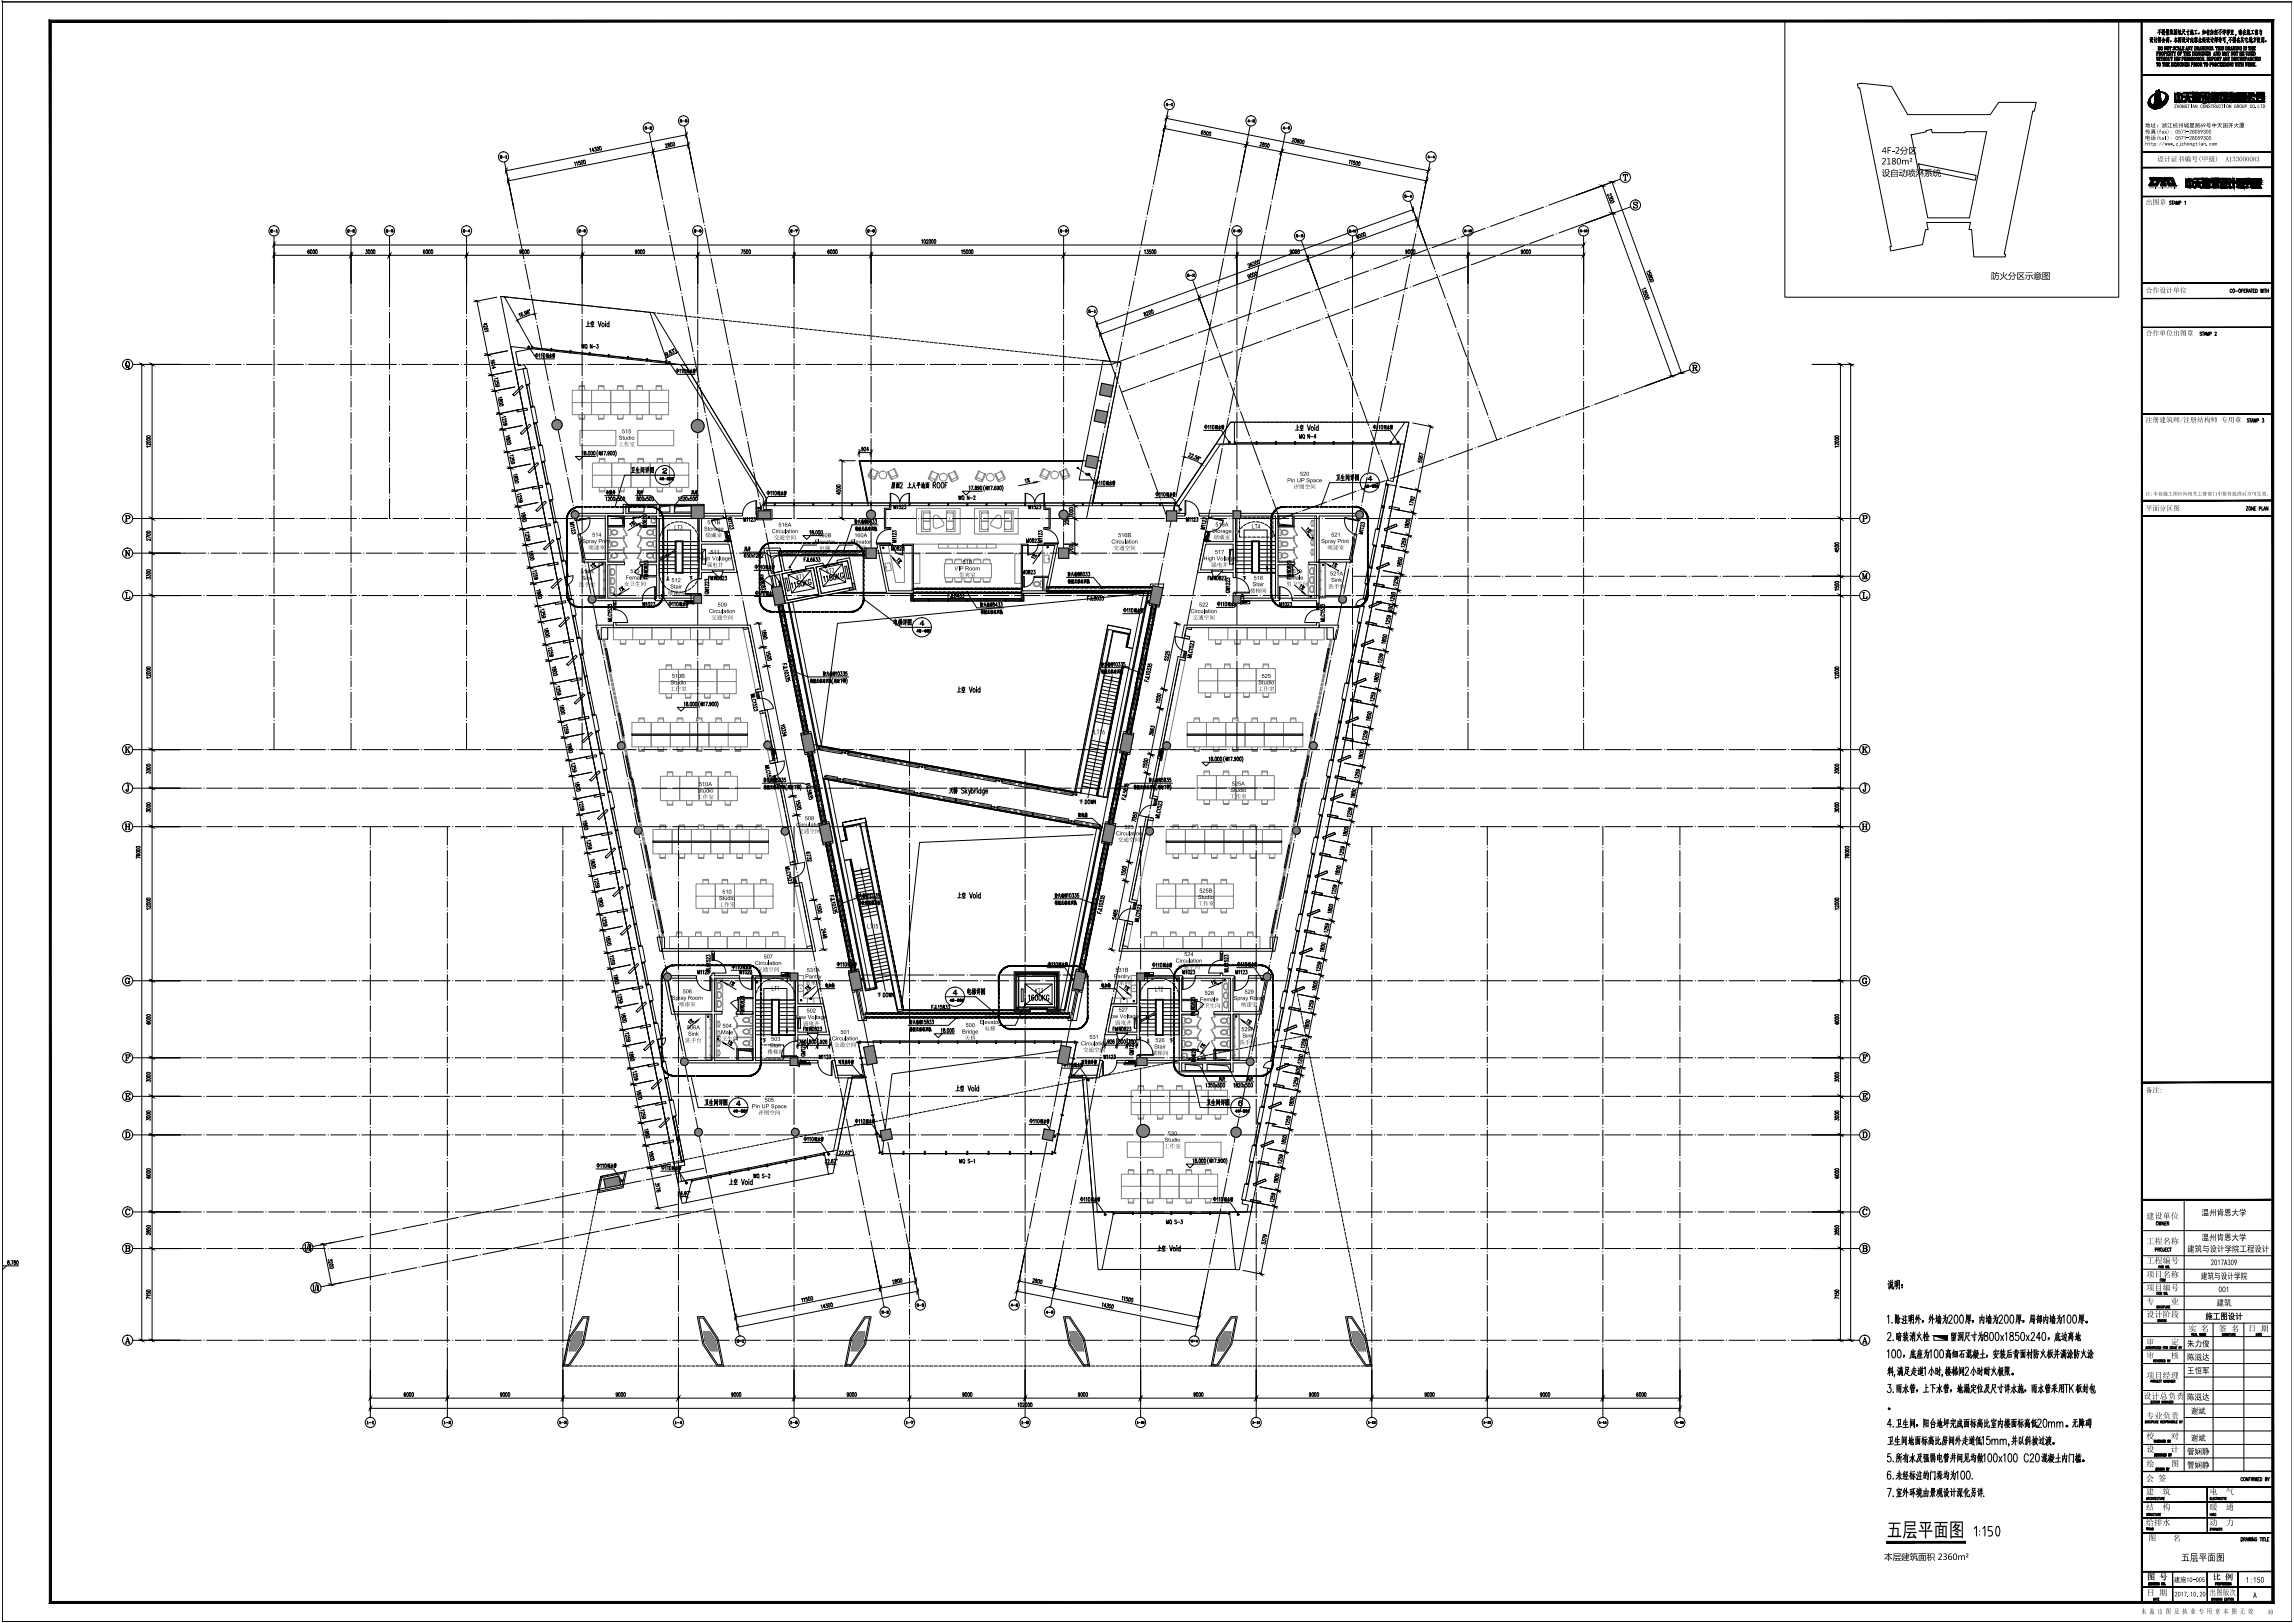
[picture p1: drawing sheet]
<svg xmlns="http://www.w3.org/2000/svg" width="1189mm" height="841mm" viewBox="0 0 1189 841" stroke-linecap="round" stroke-linejoin="round" font-family="sans-serif">
<!-- layer: an-furniture -->
<g fill="none" stroke="#808080" stroke-width=".52">
<path d="M297 209h10v6h-10v-13h10v7h10v6h-10v-13h10v7h10v6h-10v-13h10v7h9v6h-9v-13h9v7h10v6h-10v-13h10v7M300 215v2h3v-2M300 202v-2h3v2M300 200h3M300 217h3M310 215v2h3v-2M310 202v-2h3v2M310 200h3M310 217h3M320 215v2h3v-2M320 202v-2h3v2M320 200h3"/>
<path d="M320 217h3M330 215v2h3v-2M330 202v-2h3v2M330 200h3M330 217h3M340 215v2h3v-2M340 202v-2h3v2M340 200h3M340 217h3M301 223h18v8h-18zM311 240v-2h2l1 2M311 238h2"/>
<path d="M320 240l1-2h2l1 2M321 238h2M330 240l1-2h2l1 2M331 223h18v8h-18zM331 238h2M340 240l1-2h2v2M341 238h2M350 240l1-2h2v2M351 238h2M307 246h10v7h-10v-13h10v6h10v7h-10v-13h10v6h10v7h-10v-13h10v6h10v7h-10v-13h10v6h10v7h-10v-13h10v6M311 253v2h2l1-2M311 254h2"/>
<path d="M320 253l1 2h2l1-2M321 254h2M330 253l1 2h2l1-2M331 254h2M340 253l1 2h2v-2M341 254h2M350 253l1 2h2v-2M351 254h2M450 247l2-4-2 4 3 1 2-4-1 4h-1M451 246l2 1M452 243l3 1M463 243h1l1 4"/>
<path d="M463 243l2 4-3 1-2-4 2 4M463 243l-3 1M465 246l-3 1M482 248h-1l2-4-2 4 3 2 2-5 1 1-2 4-1-1M482 247l3 2M483 244l3 2M494 244l-2 2M496 247l-3 2M496 248h1l-2-4h-1l2 4-2 2-2-5-1 1 2 4v-1M506 248h-1l2-4h1l-2 4 2 2 2-5 1 1-2 4v-1M506 247l3 2M508 244l2 2"/>
<path d="M519 244l-3 2M520 247l-3 2M521 248l-2-4 2 4-3 2-2-5-1 1 2 4 1-1M540 246l2 1M541 243l3 1M541 243l-2 4M541 243l-2 4 3 1 2-4-2 4M552 243l-3 1M554 246l-3 1M554 247l-1-4h-1l2 4-3 1-2-4 2 4M475 263h23v14h-23zM478 270h1"/>
<path d="M478 274h.1M478 266h.1M479 270v4h3M479 274h.1M479 266h.1M482 274h.1M482 266h.1M482 266h-3l-1 4M482 266v4h-3M482 266v-1h-4v10h4v-1M482 270v4M484 268v5a3 3 0 0 0 5-2l-1-2a2.9 2.9 0 0 0-4-2v1"/>
<path d="M490 274h1M490 270h1M491 270v4M491 266v4M491 266h.1M491 274v1M491 274h.1M491 270h-1M491 266h-1M491 270h3M491 265v1M491 265h4v10h-4"/>
<path d="M491 266h3v4M494 274h.1M494 266h.1M494 270v4h-3M494 270h.1M505 263h23v14h-23zM508 265v10M508 265h4v1M509 270h.1M509 274h.1M509 266h.1M509 270v4h3"/>
<path d="M509 270h3M512 274h.1M512 266h.1M512 266h-3v4M512 270v4M512 266v4M512 274v1h-4M512 270h.1M519 268v5a3 3 0 0 1-5-2l1-2a2.9 2.9 0 0 1 3-2l1 1M521 270h.1M521 266h.1M521 266v-1h4v10h-4v-1"/>
<path d="M521 274h.1M521 270v4M521 266v4M521 270h3M521 266h3v4M524 274h.1M524 266h.1M524 270v4h-3M524 270h.1M459 292h2l1 3-3 1zM459 293v1M459 294h.1"/>
<path d="M459 294v1M460 294h-1M460 283l4 19h5v-19M473 287h4v15h-4zM486 282h30v2h-30zM489 292h25v7h-25zM490 299v3h3M490 290h3M490 290v2M491 282v2M494 290v2M494 299v3"/>
<path d="M495 299v3h2h1l1-3M495 290h3M495 290v2M496 282v2M498 290l1 2M500 299v3h2h1v-3M500 290v2M501 282v2M503 290h-3M503 290v2M504 299l1 3M505 290h3"/>
<path d="M505 290l-1 2M506 282v2M508 290v2M508 299v3h-3M509 299l1 3h1h2v-3M510 290h3M510 290l-1 2M511 282v2M513 290v2M526 287h3v15h-3zM540 283v16M541 288h3v4h-3z"/>
<path d="M543 290h.1M543 290h1M544 290h.1M544 290h-1M544 289v1M493 301h-3M498 301h-3M500 301h3M508 301h-3M513 301h-3M312 331l1 2M313 331v2"/>
<path d="M313 333v2M313 336l1 1M313 331l1 2M313 333l1 2M314 338v2M314 333v2M314 336v1M314 338l1 2M315 338v2M318 325h60v7h-60zM321 332l1 2h2v-2M322 333h2"/>
<path d="M328 325v7M331 332l1 2h2v-2M332 333h2M338 325v7M341 332v2h3v-2M341 333h3M348 325v7M351 332v2h3v-2M351 333h3M358 325v7M361 332v2h3v-2M361 333h3"/>
<path d="M368 325v7M371 332v2h3v-2M371 333h3M385 326l7 32M626 325h60v7h-60zM630 332v2h3v-2M630 333h3M636 325v7M640 332v2h3v-2M640 333h3M646 325v7M650 332v2h3v-2"/>
<path d="M650 333h3M656 325v7M660 332v2h3v-2M660 333h3M666 325v7M670 332v2h3v-2M670 333h3M676 325v7M680 332v2h3v-2M680 333h3M688 338v2M688 336v1"/>
<path d="M689 338l-1 2M689 336l-1 1M689 333v2M689 338v2M689 336v1M689 331v2M690 333l-1 2M690 331l-1 2M690 333v2M690 331v2M314 340v2M314 340l1 2"/>
<path d="M315 343v1M315 340v2M315 345v1M315 343l1 1M315 345l1 1M315 347l1 2M316 345v1M316 347v2M316 349v2M316 349l1 2M316 352l1 1M316 347l1 2"/>
<path d="M317 349v2M317 352v1M317 354v2M317 356l1 2M317 352l1 1M318 354v2M318 356v2M318 359v1M318 356l1 2M318 359l1 1M319 359v1M342 353v-6h10v12h-10v-6h10v-6h10v12h-10v-6h10v-6h10v12h-10v-6h10v-6h10v12h-10v-6h10"/>
<path d="M345 359v3h3v-3M345 347v-3h3v3M345 345h3M355 359v3h3v-3M355 347v-3h3v3M355 345h3M365 359v3h3v-3M365 347v-3h3v3M365 345h3M375 359v3h3v-3M375 345h3M378 347v-3h-3v3"/>
<path d="M614 342l-14 71M621 353h10v6h-10v-13h10v7h10v6h-10v-13h10v7h10v6h-10v-13h10v7h10v6h-10v-13h10v7M625 359v2h2l1-2M625 346v-2h2l1 2M625 345h2M635 359v2h2l1-2M635 346v-2h2l1 2M635 345h2M645 359v2h2l1-2M645 346v-2h2l1 2M645 345h2M655 359v2h2l1-2"/>
<path d="M655 346v-2h2l1 2M655 345h2M684 359v1M684 356v2M685 359l-1 1M685 356l-1 2M685 354v2M685 359v1M685 356v2M685 352v1M686 354l-1 2M686 352l-1 1"/>
<path d="M686 349l-1 2M686 352v1M686 349v2M686 347v2M687 347l-1 2M687 345l-1 1M687 349l-1 2M687 347v2M687 345v1M687 343v1M688 340l-1 2M688 345l-1 1"/>
<path d="M688 343l-1 1M688 340v2M688 343v1M689 340l-1 2M318 361l1 1M319 363v2M319 361v1M319 365v2M319 363l1 2M319 365l1 2M320 368v1M320 363v2"/>
<path d="M320 365v2M320 370v2M320 368l1 1M320 370l1 2M320 372l1 2M321 368v1M321 370v2M321 372v2M321 374v2M321 372l1 2M321 374l1 2M321 377l1 1"/>
<path d="M322 374v2M322 377v1M322 379v2M322 377l1 1M323 379v2M327 374h60v13h-60zM331 374v-2h3v2M331 373h3M337 374v13M341 374v-2h3v2M341 373h3M345 361h3"/>
<path d="M347 374v13M351 374v-2h3v2M351 373h3M355 361h3M357 374v13M361 374v-2h3v2M361 373h3M365 361h3M367 374v13M371 374v-2h3v2M371 373h3M375 361h3"/>
<path d="M377 374v13M381 374v-2h3v2M381 373h3M394 370l5 24M615 374h60v13h-60zM619 374v-2h3v2M619 373h3M625 361h2M625 374v13M629 374v-2h3v2M629 373h3M635 361h2"/>
<path d="M635 374v13M639 374v-2h3v2M639 373h3M645 361h2M645 374v13M649 374v-2h3v2M649 373h3M655 361h2M655 374v7M659 374v-2h3v2M659 373h3M665 374v13"/>
<path d="M669 374v-2h3v2M669 373h3M680 379v2M680 377v1M681 377l-1 1M681 374l-1 2M681 379l-1 2M681 377v1M681 374v2M681 372v2M682 370l-1 2M682 374l-1 2"/>
<path d="M682 372v2M682 370v2M682 368v1M683 365l-1 2M683 370l-1 2M683 368l-1 1M683 365v2M683 363v2M683 368v1M683 361v1M684 363l-1 2M684 361l-1 1"/>
<path d="M684 363v2M684 361v1M322 381l1 2M323 381v2M323 384v1M323 386l1 2M323 381l1 2M323 384l1 1M324 388v2M324 384v1M324 386v2M324 390v2"/>
<path d="M324 386l1 2M324 388l1 2M324 390l1 2M325 393v1M325 388v2M325 390v2M325 395v2M325 393l1 1M325 395l1 2M326 397v2M326 393v1M326 395v2"/>
<path d="M326 400v1M326 397l1 2M326 400l1 1M327 400v1M327 381h60M331 387v2h3v-2M331 389h3M341 387v2h3v-2M341 389h3M351 387v2h3v-2M351 389h3M361 387v2h3v-2"/>
<path d="M361 389h3M371 387v2h3v-2M371 389h3M381 387v2h3v-2M381 389h3M615 381h60M619 387v2h3v-2M619 389h3M629 387v2h3v-2M629 389h3M639 387v2h3v-2M639 389h3"/>
<path d="M649 387v2h3v-2M649 389h3M655 381v6M659 387v2h3v-2M659 389h3M669 387v2h3v-2M669 389h3M676 400l-1 1M676 400v1M676 397v2M677 395l-1 2M677 400l-1 1"/>
<path d="M677 397v2M677 395v2M677 393v1M678 390l-1 2M678 395l-1 2M678 393l-1 1M678 388v2M678 393v1M678 390v2M678 386v2M679 390l-1 2M679 388l-1 2"/>
<path d="M679 386l-1 2M679 384v1M679 388v2M679 386v2M679 381v2M680 384l-1 1M680 381l-1 2M680 384v1M680 381v2M326 402l1 2M327 402v2M327 404v2"/>
<path d="M327 406l1 2M327 402l1 2M328 404v2M328 406v2M328 409v1M328 411l1 2M328 406l1 2M328 409l1 1M329 411v2M329 413v2M329 409v1M329 416l1 1"/>
<path d="M329 411l1 2M329 413l1 2M330 418v2M330 413v2M330 416v1M330 418l1 2M331 418v2M342 409v-7h10v13h-10v-6h10v-7h10v13h-10v-6h10v-7h10v13h-10v-6h10v-7h10v13h-10v-6h10M346 415v2h3v-2M346 402v-2h3v2M346 400h3M346 417h3"/>
<path d="M356 415v2h3v-2M356 402v-2h3v2M356 400h3M356 417h3M366 415v2h3v-2M366 402v-2h3v2M366 400h3M366 417h3M376 415v2h3v-2M376 402v-2h3v2M376 400h3M376 417h3"/>
<path d="M401 407l8 40M620 408h10v7h-10v-13h10v6h10v7h-10v-13h10v6h10v7h-10v-13h10v6h10v7h-10v-13h10v6M624 415v2h3v-2M624 402v-2h3v2M624 400h3M624 416h3M634 415v2h3v-2M634 402v-2h3v2M634 400h3M634 416h3M644 415v2h3v-2M644 402v-2h3v2"/>
<path d="M644 400h3M644 416h3M654 415v2h3v-2M654 402v-2h3v2M654 400h3M654 416h3M672 418v2M673 416l-1 1M673 418l-1 2M673 413v2M673 418v2M673 416v1"/>
<path d="M673 411v2M674 413l-1 2M674 411l-1 2M674 409v1M674 413v2M674 411v2M674 406v2M675 409l-1 1M675 406l-1 2M675 409v1M675 404l-1 2M675 406v2"/>
<path d="M675 404v2M675 402v2M676 402l-1 2M676 404l-1 2M676 402v2M330 420v2M330 420l1 2M331 422v2M331 420v2M331 425v1M331 422l1 2M331 425l1 1"/>
<path d="M331 427l1 2M332 425v1M332 427v2M332 429v2M332 429l1 2M332 432l1 1M332 427l1 2M333 429v2M333 432v1M333 434v1M333 436l1 2M333 432l1 1"/>
<path d="M333 434l1 1M334 436v2M334 438v2M334 434v1M334 436l1 2M334 438l1 2M335 438v2M338 430h60v12h-60zM338 436h60M342 430v-3h3v3M342 428h3M348 430v12"/>
<path d="M352 430v-3h3v3M352 428h3M358 430v12M362 430v-3h3v3M362 428h3M368 430v12M372 430v-3h3v3M372 428h3M378 430v12M382 430v-3h3v3M382 428h3M388 430v12"/>
<path d="M392 430v-3h3v3M392 428h3M572 426l1 1-1 4-1-1zM598 425l-9 42M604 436h60M604 430h60v12h-60zM608 430v-3h3v3M608 428h3M614 430v12M618 430v-3h3v3M618 428h3M624 430v12"/>
<path d="M628 430v-3h3v3M628 428h3M634 430v12M638 430v-3h3v3M638 428h3M644 430v12M648 430v-3h3v3M648 428h3M654 430v12M658 430v-3h3v3M658 428h3M668 438v2"/>
<path d="M668 436v2M669 438l-1 2M669 436l-1 2M669 434v1M669 438v2M669 436v2M669 432v1M670 434l-1 1M670 432l-1 1M670 429l-1 2M670 432v1M670 429v2"/>
<path d="M670 427v2M671 427l-1 2M671 425l-1 1M671 429l-1 2M671 427v2M671 425v1M671 422v2M672 420l-1 2M672 425l-1 1M672 422v2M672 420v2M673 420l-1 2"/>
<path d="M334 441l1 1M335 443v2M335 441v1M335 445v2M335 443l1 2M335 445l1 2M336 448v1M336 443v2M336 445v2M336 450v1M336 448l1 1M336 450l1 1"/>
<path d="M336 452l1 2M337 450v1M337 452v2M337 454v2M337 454l1 2M337 457l1 1M337 452l1 2M338 454v2M338 457v1M338 459v2M338 457l1 1M339 459v2"/>
<path d="M342 442v3h3v-3M342 444h3M352 442v3h3v-3M352 444h3M362 442v3h3v-3M362 444h3M364 458v-2h3v2M364 456h3M372 442v3h3v-3M372 444h3M374 458v-2h3v2M374 456h3"/>
<path d="M382 442v3h3v-3M382 444h3M384 458v-2h3v2M384 456h3M392 442v3h3v-3M392 444h3M394 458v-2h3v2M394 456h3M412 459l6 32M603 458v-2h3v2M603 456h3M608 442v3h3v-3"/>
<path d="M608 444h3M613 458v-2h3v2M613 456h3M618 442v3h3v-3M618 444h3M623 458v-2h3v2M623 456h3M628 442v3h3v-3M628 444h3M633 458v-2h3v2M633 456h3M638 442v3h3v-3"/>
<path d="M638 444h3M648 442v3h3v-3M648 444h3M658 442v3h3v-3M658 444h3M664 459v2M664 457v1M665 459l-1 2M665 457l-1 1M665 454l-1 2M665 457v1M665 454v2"/>
<path d="M665 452v2M666 450l-1 1M666 454l-1 2M666 452v2M666 450v1M666 448v1M667 445l-1 2M667 450l-1 1M667 448l-1 1M667 445v2M667 443v2M667 448v1"/>
<path d="M667 441v1M668 445l-1 2M668 443l-1 2M668 441l-1 1M668 443v2M668 441v1M338 461l1 2M339 461v2M339 464v1M339 466l1 1M339 461l1 2M339 464l1 1"/>
<path d="M340 468v2M340 464v1M340 466v1M340 470v2M340 468l1 2M340 470l1 2M341 468v2M341 473v1M341 470v2M341 475v2M341 473l1 1M341 475l1 2"/>
<path d="M341 477l1 2M342 473v1M342 475v2M342 477v2M342 480v1M342 477l1 2M342 480l1 1M343 480v1M361 464v-6h10v13h-10v-7h10v-6h10v13h-10v-7h10v-6h10v13h-10v-7h10v-6h10v13h-10v-7h10M364 471v2h3v-2M364 473h3M374 471v2h3v-2"/>
<path d="M374 473h3M384 471v2h3v-2M384 473h3M394 471v2h3v-2M394 473h3M587 479l-2 12M599 464h10v7h-10v-13h10v6h10v7h-10v-13h10v6h10v7h-10v-13h10v6h10v7h-10v-13h10v6M603 471v2h3v-2M603 473h3M613 471v2h3v-2M613 473h3M623 471v2h3v-2"/>
<path d="M623 473h3M633 471v2h3v-2M633 473h3M660 480l-1 1M660 480v1M660 477v2M661 475l-1 2M661 480l-1 1M661 477v2M661 475v2M661 473v1M662 470l-1 2"/>
<path d="M662 475l-1 2M662 473l-1 1M662 468v2M662 473v1M662 470v2M662 466v1M663 470l-1 2M663 468l-1 2M663 466l-1 1M663 464v1M663 468v2M663 466v1"/>
<path d="M663 461v2M664 464l-1 1M664 461l-1 2M664 464v1M664 461v2M342 482l1 1M343 482v1M343 484v2M343 482l1 1M344 484v2M347 485h60v7h-60zM350 485l1-2h2v2"/>
<path d="M351 483h2M357 485v7M360 485l1-2h2v2M361 483h2M367 485v7M370 485l1-2h2v2M371 483h2M377 485v7M380 485l1-2h2v2M381 483h2M387 485v7M390 485l1-2h2v2"/>
<path d="M391 483h2M397 485v7M400 485v-2h3v2M400 483h3M593 485h60v7h-60zM597 485v-2h2l1 2M597 483h2M603 485v7M607 485v-2h2l1 2M607 483h2M613 485v7M617 485v-2h2l1 2"/>
<path d="M617 483h2M623 485v7M627 485v-2h2l1 2M627 483h2M633 485v7M637 485v-2h2l1 2M637 483h2M643 485v7M646 485l1-2h2l1 2M647 483h2M659 484v2M659 482v1"/>
<path d="M660 482l-1 1M660 484l-1 2M660 482v1M414 510v1v2v1M414 510l2 1M416 513v1h-2M416 511v2M418 517h4v3h-4zM581 517h3v3h-3zM586 511h3v3h-3zM586 571h10v7h-10v-13h10v6h10v7h-10v-13h10v6h10v7h-10v-13h10v6h10v7h-10v-13h10v6h10v7h-10v-13h10v6M590 578v2h3v-2"/>
<path d="M590 565v-2h3v2M590 563h3M590 579h3M600 578v2h3v-2M600 565v-2h3v2M600 563h3M600 579h3M610 578v2h3v-2M610 565v-2h3v2M610 563h3M610 579h3M620 578v2h3v-2"/>
<path d="M620 565v-2h3v2M620 563h3M620 579h3M630 578v2h3v-2M630 565v-2h3v2M630 563h3M630 579h3M584 592h19v8h-19zM614 592h19v8h-19zM581 615h10v-7h-10v13h10v-6h10v-7h-10v13h10v-6h10v-7h-10v13h10v-6h10v-7h-10v13h10v-6h10v-7h-10v13h10v-6M585 608v-2h2l1 2M585 607h2"/>
<path d="M595 608v-2h2l1 2M595 607h2M605 608v-2h2l1 2M605 607h2M615 608v-2h2l1 2M615 607h2M625 608v-2h2l1 2M625 607h2M585 621v2h2l1-2M585 623h2M595 621v2h2l1-2M595 623h2"/>
<path d="M605 621v2h2l1-2M605 623h2M615 621v2h2l1-2M615 623h2M625 621v2h2l1-2M625 623h2"/>
<circle cx="458" cy="246" r="2"/>
<circle cx="489" cy="247" r="2"/>
<circle cx="513" cy="247" r="2"/>
<circle cx="547" cy="246" r="2"/>
<circle cx="415" cy="512" r=".1"/>
<circle cx="588" cy="512" r=".1"/>
</g>
<!-- layer: an-wc -->
<g fill="none" stroke="#808080" stroke-width=".52">
<path d="M315 279h8v1M315 273h8v1M317 276l-1-2h-1v4l1-1 1-1M317 276h.1M317 275a1.5 1.5 0 0 1 3 0 1.5 1.5 0 0 1-1 2h-2zM317 275a1.4 1.4 0 0 1 2 0 1.4 1.4 0 0 1 0 2 1.4 1.4 0 0 1-2 0zM323 278v1M323 279v1M323 278v1h-8M323 280h.1M323 274h.1M323 278h.1"/>
<path d="M323 280l2 3M323 274l2 3M325 277l-2 1M330 277l2 1M332 278v1h8M332 278h.1M332 280h.1M332 280l-2 3M332 274h.1M332 274l-2 3M332 278v1M332 279v1"/>
<path d="M336 275h2v2a1.3 1.3 0 0 1-2 0 1.3 1.3 0 0 1 0-2zM338 275v2M338 271v-3h-1v3h1M338 268h1M338 275a1.5 1.5 0 0 0-2 0 1.5 1.5 0 0 0 1 2h1M338 276h1M339 276h.1M339 276v2M339 276h-1M339 274v2M339 274h1v3l-1 1M339 268h1v3h-2"/>
<path d="M340 279h-8v1M340 273h-8v1M663 279h8l-1 1M663 273h8l-1 1M663 273h7v1M663 274l1 2M664 274h-1v3l1 1M664 276l-1 2M664 276h.1M664 275a1.5 1.5 0 0 1 3 0 1.5 1.5 0 0 1-1 2h-2M665 275v2M665 275a1.4 1.4 0 0 1 2 0 1.4 1.4 0 0 1 0 2 1.4 1.4 0 0 1-2 0z"/>
<path d="M670 280h1M670 274h1M670 278h1M670 278v1M670 279v1M671 280l1 3M671 274l1 3M671 278v1h-8M672 277l-1 1M680 270h1v3h-1v-1v-2zM680 270v2M680 275h1v3h-1v-1v-2z"/>
<path d="M680 275v2M680 280h1v3h-1v-1v-2zM680 280v2M681 268v23M310 291h4v19h-4zM311 292h2v18h-2zM313 296v-1v2v-1M313 296h.1M313 296h-1h1M315 285h8v1M316 300l1-1a1.8 1.8 0 0 1 2 2 1.8 1.8 0 0 1-2 2h-1M316 295h1a1.8 1.8 0 0 1 2 1 1.8 1.8 0 0 1-2 2h-1"/>
<path d="M316 293v17M316 296v1M316 296h.1M316 297l1 1M316 296h1l-1 1M316 297h.1M316 296a1.2 1.2 0 0 1 2-1 1.2 1.2 0 0 1 0 2 1 1 0 0 1-1 1 1 1 0 0 1-1-1M317 286h-2v4l1-1 1-1M317 287v1M317 280v3l-2 1v-4l2 1M317 300l-1 1M317 295l-1 1"/>
<path d="M317 288h.1M317 282h.1M317 287a1.4 1.4 0 0 1 2 0 1.4 1.4 0 0 1 0 2 1.4 1.4 0 0 1-2 0zM318 289h-1v-2a1.5 1.5 0 0 1 2 0 1.5 1.5 0 0 1 0 2M318 289h1M319 283a1.6 1.6 0 0 0 0-2 1.6 1.6 0 0 0-2 0v2h2M319 293v17M320 282a1.7 1.7 0 0 0-3-1v2a1.6 1.6 0 0 0 3-1M323 284v1M323 285v1M323 290v1h-8M323 284v1h-8"/>
<path d="M323 286h.1M323 290h.1M323 284h.1M323 286l2 3M325 289l-2 1M325 283l-2 1M330 289l2 1M330 283l2 1M332 284v1h8M332 290v1h8M332 290h.1M332 284h.1"/>
<path d="M332 286h.1M332 286l-2 3M332 284v1M332 285v1M335 282a1.7 1.7 0 0 1 3-1v2a1.7 1.7 0 0 1-3-1M336 287h2v2a1.3 1.3 0 0 1-2 0 1.3 1.3 0 0 1 0-2zM336 289h2M338 287v2M338 281v2M338 287a1.5 1.5 0 0 0-2 0 1.5 1.5 0 0 0 0 2M338 289h.1M338 281a1.5 1.5 0 0 0-2 0 1.5 1.5 0 0 0 0 2"/>
<path d="M338 283h-2M338 288h1M338 282h.1M339 288h.1M339 288v2M339 288h-1M339 287v1M339 280v4M339 286h.1M339 280v1M339 286h1v3l-1 1M339 280h1v3l-1 1"/>
<path d="M340 285h-8v1M663 285h8l-1 1M663 286h1M663 280l1 1M664 286h-1v3l1 1M664 280h-1v3l1 1M664 287v1M664 280l-1 4M664 288l-1 2M664 288h.1M664 282h.1M664 287a1.5 1.5 0 0 1 3 0 1.5 1.5 0 0 1-1 2"/>
<path d="M664 281a1.5 1.5 0 0 1 3 0 1.5 1.5 0 0 1-1 2M664 289h1M664 283h2M665 287v2M665 281v2M665 287a1.4 1.4 0 0 1 2 0 1.4 1.4 0 0 1 0 2 1.4 1.4 0 0 1-2 0zM665 289h1M667 282a1.7 1.7 0 0 0-3-1l1 2a1.7 1.7 0 0 0 2-1M670 286h1M670 290h1M670 284h1M670 290v1h-7"/>
<path d="M670 284v1M670 285v1M671 286l1 3M671 284v1h-8M671 290v1h-8M672 289l-1 1M672 283l-1 1M678 293v17M680 285h1v3h-1v-1v-2zM680 285v2M681 299v1M681 295h.1"/>
<path d="M681 297h.1M681 296a1.2 1.2 0 0 0-2-1 1.2 1.2 0 0 0 0 2 1 1 0 0 0 1 0 1 1 0 0 0 1-1M681 295v2M681 295v1M681 296v1M681 296h.1M681 296h-1h1M681 299h-1a1.8 1.8 0 0 0-1 2 1.8 1.8 0 0 0 1 1h1M681 295l-1-1a1.8 1.8 0 0 0-1 2 1.8 1.8 0 0 0 1 2l1-1M681 293v17M684 291h3v19h-3zM684 296h.1"/>
<path d="M684 296h1h-1M684 296v-1v2v-1M684 292h3v18h-3zM313 300v1M313 305v1v-1M313 300l-1 1h1M313 305h.1M313 305h-1h1M316 304h1a1.8 1.8 0 0 1 2 2 1.8 1.8 0 0 1-2 2l-1-1M316 305v1M316 301v1M316 301h.1"/>
<path d="M316 306l1 1M316 302h1M316 306h.1M316 306h1h-1M316 301h1h-1M316 306a1.4 1.4 0 0 1 2-2 1.2 1.2 0 0 1 0 2 1 1 0 0 1-1 1 1 1 0 0 1-1-1M316 301a1.2 1.2 0 0 1 2-1 1.2 1.2 0 0 1 0 2 1 1 0 0 1-1 1 1.1 1.1 0 0 1-1-2M317 307h.1M317 302h.1M317 305h-1M536 302h2v2a1.3 1.3 0 0 1-1 0 1.3 1.3 0 0 1-1-2zM538 302v2"/>
<path d="M539 304h-2M539 302a1.5 1.5 0 0 0-3 0 1.5 1.5 0 0 0 1 2M539 302v1M539 303h.1M539 303v-2h1v3h-1v-1M681 304v1M681 302h.1M681 305a1.2 1.2 0 0 0-2-1 1.2 1.2 0 0 0 0 2 1 1 0 0 0 1 1 1.1 1.1 0 0 0 1-2M681 300a1.2 1.2 0 0 0-2-1 1.2 1.2 0 0 0 0 2 1 1 0 0 0 1 1 1 1 0 0 0 1-1M681 305v1M681 300v1M681 300h.1"/>
<path d="M681 301h.1M681 305h.1M681 305h-1h1M681 300l-1 1h1M681 306v1M681 301v1M681 304l-1-1a1.8 1.8 0 0 0-1 2 1.8 1.8 0 0 0 1 2h1M684 305h.1M684 305h1h-1M684 300v1M684 300l1 1h-1M684 305v1v-1"/>
<path d="M371 507h4v17h-4zM371 509h1a1.9 1.9 0 0 1 2 2 1.9 1.9 0 0 1-2 2l-1-1M371 514h1a1.9 1.9 0 0 1 2 2 1.9 1.9 0 0 1-2 1h-1M371 519l1-1a1.8 1.8 0 0 1 2 2 1.8 1.8 0 0 1-2 2h-1M371 507v17M372 511v1M372 516v1M372 510v1M372 511h.1M372 515v1M372 520v1M372 515h.1"/>
<path d="M372 520h.1M372 516h.1M372 511a1.2 1.2 0 0 1 1-2 1.2 1.2 0 0 1 1 2 1.1 1.1 0 0 1-2 1 1 1 0 0 1 0-1M372 515a1.2 1.2 0 0 1 1-1 1.2 1.2 0 0 1 1 2 1.1 1.1 0 0 1-2 1 1 1 0 0 1 0-1M372 510h.1M372 514v1M372 519v1M372 514h.1M372 519h.1M413 506h3v11h10l1 3h-14zM586 506h3v14h-13v-3h10zM633 507v17"/>
<path d="M636 510v1M636 515h.1M636 519v1M636 510h.1M636 519h.1M636 511a1.2 1.2 0 0 0-1-1 1.2 1.2 0 0 0-1 2 1.1 1.1 0 0 0 2 1 1 1 0 0 0 0-2M636 516a1.2 1.2 0 0 0-1-2 1.2 1.2 0 0 0-1 2 1.1 1.1 0 0 0 2 1 1 1 0 0 0 0-1M636 511v1M636 516h.1M636 511h.1M636 515v1M636 512h.1"/>
<path d="M636 516v1M637 510l-1-1a1.8 1.8 0 0 0-2 2 1.8 1.8 0 0 0 2 2h1M637 514h-1a1.8 1.8 0 0 0-2 2 1.8 1.8 0 0 0 2 2l1-1M637 519h-1a1.8 1.8 0 0 0-2 2 1.8 1.8 0 0 0 2 1h1M637 507v17M366 526h3v23h-3zM366 526h2v23h-2zM368 537v1M368 533v-1v1M368 528v1v-1M368 533h.1M368 528h.1"/>
<path d="M371 529h2l-1 1v2h1h-2zM371 534h2l-1 1v2h1h-2zM371 539h2l-1 1v2h1h-2zM371 526v22M372 521h.1M372 520a1.2 1.2 0 0 1 1-1 1.2 1.2 0 0 1 1 2 1.1 1.1 0 0 1-2 1 1 1 0 0 1 0-2M373 529v2v1M373 534v2v1M373 539v2v1M380 527l2 4zM380 533l2 4M380 539l2 4"/>
<path d="M382 538v1M382 538h8M382 527h-2M382 533h-2M382 539h-2M382 531h.1M382 527h.1M382 537h.1M382 533h.1M382 539h.1M382 531v1h8M382 537v1"/>
<path d="M382 526v1M382 532v1M382 537v2M385 534a1.7 1.7 0 0 0 1 2 1.7 1.7 0 0 0 2 0M386 534h2v1a1.4 1.4 0 0 1-2 1 1.4 1.4 0 0 1 0-2zM388 529v-1a1.3 1.3 0 0 0-2 0 1.3 1.3 0 0 0 0 2l2-1M388 535h.1M388 528a1.5 1.5 0 0 0-2-1 1.5 1.5 0 0 0 0 3l2-1M388 534a1.9 1.9 0 0 0-3 0M388 540a1.5 1.5 0 0 0-2-1 1.5 1.5 0 0 0 0 3l2-1M388 528h1M388 534h1"/>
<path d="M388 528v1M388 534v1M388 540v1M389 529v1M389 528v1M389 535v1h1M389 534v1M389 529h-1M389 535h-1M389 527v1M389 539v1M389 527h1"/>
<path d="M389 530h1M389 539h1M390 527h.1M390 533v3M390 539h.1M390 533h-1v1M390 536h.1M390 527v3M390 539v3h-1v-1M390 531h-8v2M390 526h-8v1M613 526h8v1"/>
<path d="M613 532h8v1M613 538h8v1M613 539l1 1v3l-1-1zM614 529v-2h-1v3h1M614 529h.1M614 535v-2h-1v4l1-1v-1M614 535h.1M614 529v1M614 528l1 2h2M615 534a1.4 1.4 0 0 1 2 0 1.4 1.4 0 0 1 0 2 1.4 1.4 0 0 1-2 0zM615 528h-1M615 528h2"/>
<path d="M616 530h-1M616 528a1.2 1.2 0 0 1 2 1 1.2 1.2 0 0 1-2 1M616 534a1.2 1.2 0 0 1 2 1 1.2 1.2 0 0 1-2 1M616 540a1.2 1.2 0 0 1 2 1 1.2 1.2 0 0 1-2 1M617 534h-3l1 2h2M617 540h-3M617 529a1.6 1.6 0 0 0-2-1v1v1M617 529l-1 1M621 531v1h-8M621 537v1h-8M621 531v1M621 532v1"/>
<path d="M621 537v1M621 538v1M621 531h.1M621 537h.1M621 527h.1M621 533h.1M621 539h.1M621 527l1 1M621 533l1 1M621 539l1 1M622 528l-1 3zM622 534l-1 3z"/>
<path d="M622 539l-1 4zM628 528l2 3zM628 534l2 3zM628 540l2 3zM629 527h1M629 539h1M629 533h1M629 527l-1 1M629 533l-1 1M629 539l-1 1M630 531h.1M630 527h.1"/>
<path d="M630 537h.1M630 533h.1M630 539h.1M630 531l-1 1h8M630 537l-1 1h8M630 531v1M630 532v1M630 537v1M630 538v1M633 529l1 1M633 534h2h1v2a1.6 1.6 0 0 1-2 0 1.6 1.6 0 0 1-1-2zM634 540h2"/>
<path d="M634 540a1.6 1.6 0 0 0-1 2 1.6 1.6 0 0 0 3 0v-2M634 528l-1 1M634 534a1 1 0 0 0-1 1 1 1 0 0 0 1 1M634 540l-1 1M634 528h2v1l-1 1M634 534h2l-1 2h-1M634 540h2l-1 2h-1M635 530h-1M635 528a1.6 1.6 0 0 0-2 0 1.6 1.6 0 0 0 0 2 1.6 1.6 0 0 0 2 0l1-2M635 528h1M636 529h.1M636 535h.1"/>
<path d="M636 520l1 1zM636 529v-2h1v3h-1M636 529v1M636 535v-2h1v4l-1-1v-1M636 539h1v4l-1-1zM636 520a1.2 1.2 0 0 0-1-1 1.2 1.2 0 0 0-1 2 1.1 1.1 0 0 0 2 1 1 1 0 0 0 0-1M636 521h.1M636 520v1M636 520h.1M636 521v1M637 532h-8v1M637 526h-8v1"/>
<path d="M637 526h-7v1M637 538h-8v1M639 526h3v23h-3zM640 538h.1M640 537v1M640 537h.1M640 537v1zM640 533h.1M640 528h.1M640 533v-1v1M640 528v1v-1M640 526h2v23h-2z"/>
<path d="M368 542v1v-1M368 547v-1v1M368 542h.1M368 547h.1M371 544h2l-1 1v2h1h-2zM373 544v2v1M382 543h.1M382 543v1h8M382 543h8M388 541h-2M388 541v-1a1.3 1.3 0 0 0-2 0 1.3 1.3 0 0 0 0 1M388 540h1"/>
<path d="M389 540v1M389 541h-1M390 542h.1M613 546v3M613 546v2v1M613 546h2M613 546h2v2l-2 1M614 541h.1M614 540l1 2h2M615 548v1h-2M615 546v2M617 541a1.6 1.6 0 0 0-2-1v2a1.7 1.7 0 0 0 2-1"/>
<path d="M621 543v1h-8M621 543h.1M630 543h.1M630 543l-1 1h8M630 543v1h7M633 541l1 1M636 541h.1M640 542v1v-1M640 546v1M640 542h.1M640 546h.1M640 547h.1"/>
<circle cx="339" cy="269" r=".1"/>
<circle cx="614" cy="547" r=".1"/>
</g>
<!-- layer: FIRE-CURTAIN -->
<g fill="#000" stroke="#000" stroke-width=".52">
<path d="M404 288h1v-1zM404 287h1l-1 1z"/>
<path d="M404 286h1v-1zM404 285h1l-1 1z"/>
<path d="M406 288h1v-1zM406 287h1l-1 1z"/>
<path d="M406 286h1v-1zM406 285h1l-1 1z"/>
<path d="M408 288h2v-1zM408 287h2l-2 1z"/>
<path d="M408 286h2v-1zM408 285h2l-2 1z"/>
<path d="M410 288h2v-1zM410 287h2l-2 1z"/>
<path d="M410 286h2v-1zM410 285h2l-2 1z"/>
<path d="M413 288h1v-1zM413 287h1l-1 1z"/>
<path d="M413 286h1v-1zM413 285h1l-1 1z"/>
<path d="M415 288h2v-1zM415 287h2l-2 1z"/>
<path d="M415 286h2v-1zM415 285h2l-2 1z"/>
<path d="M417 288h2v-1zM417 287h2l-2 1z"/>
<path d="M417 286h2v-1zM417 285h2l-2 1z"/>
<path d="M420 288h1v-1zM420 287h1l-1 1z"/>
<path d="M420 286h1v-1zM420 285h1l-1 1z"/>
<path d="M422 288h2v-1zM422 287h2l-2 1z"/>
<path d="M422 286h2v-1zM422 285h2l-2 1z"/>
<path d="M424 288h2v-1zM424 287h2l-2 1z"/>
<path d="M424 286h2v-1zM424 285h2l-2 1z"/>
<path d="M427 288h1v-1zM427 287h1l-1 1z"/>
<path d="M427 286h1v-1zM427 285h1l-1 1z"/>
<path d="M429 288h2v-1zM429 287h2l-2 1z"/>
<path d="M429 286h2v-1zM429 285h2l-2 1z"/>
<path d="M431 288h2v-1zM431 287h2l-2 1z"/>
<path d="M431 286h2v-1zM431 285h2l-2 1z"/>
<path d="M434 288h1v-1zM434 287h1l-1 1z"/>
<path d="M434 286h1v-1zM434 285h1l-1 1z"/>
<path d="M436 288h2v-1zM436 287h2l-2 1z"/>
<path d="M436 286h2v-1zM436 285h2l-2 1z"/>
<path d="M438 288h2v-1zM438 287h2l-2 1z"/>
<path d="M438 286h2v-1zM438 285h2l-2 1z"/>
<path d="M441 288h1v-1zM441 287h1l-1 1z"/>
<path d="M441 286h1v-1zM441 285h1l-1 1z"/>
<path d="M443 288h2v-1zM443 287h2l-2 1z"/>
<path d="M443 286h2v-1zM443 285h2l-2 1z"/>
<path d="M445 288h2v-1zM445 287h2l-2 1z"/>
<path d="M445 286h2v-1zM445 285h2l-2 1z"/>
<path d="M448 288h1v-1zM448 287h1l-1 1z"/>
<path d="M448 286h1v-1zM448 285h1l-1 1z"/>
<path d="M403 313l1 2v-2zM403 313l1 2h-1z"/>
<path d="M403 315l1 2v-2zM403 315l1 2z"/>
<path d="M404 318l1 1v-1zM404 318l1 1h-1z"/>
<path d="M404 320l1 2v-2zM404 320l1 2z"/>
<path d="M405 313l1 1v-1zM405 313l1 1h-1z"/>
<path d="M405 315l1 2v-2zM405 315l1 2z"/>
<path d="M406 317l1 2v-2zM406 317l1 2h-1z"/>
<path d="M406 320l1 1v-2zM406 320l1 1z"/>
<path d="M473 307h2zM473 307h2h-2z"/>
<path d="M473 305h2zM473 305h2h-2z"/>
<path d="M476 307h2zM476 307h2h-2z"/>
<path d="M476 305h2zM476 305h2h-2z"/>
<path d="M478 307h2zM478 307h2h-2z"/>
<path d="M478 305h2zM478 305h2h-2z"/>
<path d="M481 307h1zM481 307h1h-1z"/>
<path d="M481 305h1zM481 305h1h-1z"/>
<path d="M483 307h2zM483 307h2h-2z"/>
<path d="M483 305h2zM483 305h2h-2z"/>
<path d="M485 307h2zM485 307h2h-2z"/>
<path d="M485 305h2zM485 305h2h-2z"/>
<path d="M488 307h1zM488 307h1h-1z"/>
<path d="M488 305h1zM488 305h1h-1z"/>
<path d="M490 307h2zM490 307h2h-2z"/>
<path d="M490 305h2zM490 305h2h-2z"/>
<path d="M492 307h2zM492 307h2h-2z"/>
<path d="M492 305h2zM492 305h2h-2z"/>
<path d="M495 307h1zM495 307h1h-1z"/>
<path d="M495 305h1zM495 305h1h-1z"/>
<path d="M497 307h2zM497 307h2h-2z"/>
<path d="M497 305h2zM497 305h2h-2z"/>
<path d="M499 307h2zM499 307h2h-2z"/>
<path d="M499 305h2zM499 305h2h-2z"/>
<path d="M502 307h1zM502 307h1h-1z"/>
<path d="M502 305h1zM502 305h1h-1z"/>
<path d="M504 307h2zM504 307h2h-2z"/>
<path d="M504 305h2zM504 305h2h-2z"/>
<path d="M506 307h2zM506 307h2h-2z"/>
<path d="M506 305h2zM506 305h2h-2z"/>
<path d="M509 307h1zM509 307h1h-1z"/>
<path d="M509 305h1zM509 305h1h-1z"/>
<path d="M511 307h2zM511 307h2h-2z"/>
<path d="M511 305h2zM511 305h2h-2z"/>
<path d="M513 307h2zM513 307h2h-2z"/>
<path d="M513 305h2zM513 305h2h-2z"/>
<path d="M516 307h1zM516 307h1h-1z"/>
<path d="M516 305h1zM516 305h1h-1z"/>
<path d="M518 307h2zM518 307h2h-2z"/>
<path d="M518 305h2zM518 305h2h-2z"/>
<path d="M520 307h2zM520 307h2h-2z"/>
<path d="M520 305h2zM520 305h2h-2z"/>
<path d="M523 307h1zM523 307h1h-1z"/>
<path d="M523 305h1zM523 305h1h-1z"/>
<path d="M525 307h2zM525 307h2h-2z"/>
<path d="M525 305h2zM525 305h2h-2z"/>
<path d="M527 307h2zM527 307h2h-2z"/>
<path d="M527 305h2zM527 305h2h-2z"/>
<path d="M543 307h1v-1zM543 306h1l-1 1z"/>
<path d="M543 305h1v-1zM543 304h1l-1 1z"/>
<path d="M545 307h1v-1zM545 306h1l-1 1z"/>
<path d="M545 305h1v-1zM545 304h1l-1 1z"/>
<path d="M547 307h2v-1zM547 306h2l-2 1z"/>
<path d="M547 305h2v-1zM547 304h2l-2 1z"/>
<path d="M549 307h2v-1zM549 306h2l-2 1z"/>
<path d="M549 305h2v-1zM549 304h2l-2 1z"/>
<path d="M552 307h1v-1zM552 306h1l-1 1z"/>
<path d="M552 305h1v-1zM552 304h1l-1 1z"/>
<path d="M554 307h2v-1zM554 306h2l-2 1z"/>
<path d="M554 305h2v-1zM554 304h2l-2 1z"/>
<path d="M556 307h2v-1zM556 306h2l-2 1z"/>
<path d="M556 305h2v-1zM556 304h2l-2 1z"/>
<path d="M559 307h1v-1zM559 306h1l-1 1z"/>
<path d="M559 305h1v-1zM559 304h1l-1 1z"/>
<path d="M561 307h2v-1zM561 306h2l-2 1z"/>
<path d="M561 305h2v-1zM561 304h2l-2 1z"/>
<path d="M563 307h2v-1zM563 306h2l-2 1z"/>
<path d="M563 305h2v-1zM563 304h2l-2 1z"/>
<path d="M566 307h1v-1zM566 306h1l-1 1z"/>
<path d="M566 305h1v-1zM566 304h1l-1 1z"/>
<path d="M568 307h2v-1zM568 306h2l-2 1z"/>
<path d="M568 305h2v-1zM568 304h2l-2 1z"/>
<path d="M570 307h2v-1zM570 306h2l-2 1z"/>
<path d="M570 305h2v-1zM570 304h2l-2 1z"/>
<path d="M573 307h1v-1zM573 306h1l-1 1z"/>
<path d="M573 305h1v-1zM573 304h1l-1 1z"/>
<path d="M575 307h2v-1zM575 306h2l-2 1z"/>
<path d="M575 305h2v-1zM575 304h2l-2 1z"/>
<path d="M577 307h2v-1zM577 306h2l-2 1z"/>
<path d="M577 305h2v-1zM577 304h2l-2 1z"/>
<path d="M580 307h1v-1zM580 306h1l-1 1z"/>
<path d="M580 305h1v-1zM580 304h1l-1 1z"/>
<path d="M582 307h2v-1zM582 306h2l-2 1z"/>
<path d="M582 305h2v-1zM582 304h2l-2 1z"/>
<path d="M584 307h2v-1zM584 306h2l-2 1z"/>
<path d="M584 305h2v-1zM584 304h2l-2 1z"/>
<path d="M587 307h1v-1zM587 306h1l-1 1z"/>
<path d="M587 305h1v-1zM587 304h1l-1 1z"/>
<path d="M589 307h2v-1zM589 306h2l-2 1z"/>
<path d="M589 305h2v-1zM589 304h2l-2 1z"/>
<path d="M591 307h2v-1zM591 306h2l-2 1z"/>
<path d="M591 305h2v-1zM591 304h2l-2 1z"/>
<path d="M593 307h2v-1zM593 306h2l-2 1z"/>
<path d="M593 305h2v-1zM593 304h2l-2 1z"/>
<path d="M596 319v2v-1zM596 319v2h-1z"/>
<path d="M596 317v2l1-2zM596 317v2z"/>
<path d="M596 307h1v-1zM596 306h1l-1 1z"/>
<path d="M596 305h1v-1zM596 304h1l-1 1z"/>
<path d="M597 315v2v-2zM597 315v2h-1z"/>
<path d="M597 313v1l1-1zM597 313v1z"/>
<path d="M598 320v2v-2zM598 320v2h-1z"/>
<path d="M598 318v1l1-1zM598 318v1z"/>
<path d="M599 315v2v-2zM599 315v2h-1z"/>
<path d="M599 313v2l1-2zM599 313v2z"/>
<path d="M405 322l1 2-1-2zM405 322l1 2h-1z"/>
<path d="M405 325l1 1v-2zM405 325l1 1z"/>
<path d="M406 327l1 1-1-1zM406 327l1 1-1 1z"/>
<path d="M406 329l1 2v-2zM406 329l1 2z"/>
<path d="M407 331l1 2-1-2zM407 331l1 2h-1z"/>
<path d="M407 322l1 1-1-1zM407 322l1 1-1 1z"/>
<path d="M407 334l1 1v-1zM407 334l1 1h-1z"/>
<path d="M407 324l1 2v-2zM407 324l1 2z"/>
<path d="M408 336l1 1-1-1zM408 336l1 1-1 1z"/>
<path d="M408 326l1 2-1-2zM408 326l1 2h-1z"/>
<path d="M408 338l1 2v-2zM408 338l1 2h-1z"/>
<path d="M408 329l1 1v-1zM408 329l1 1h-1z"/>
<path d="M409 331l1 2-1-2zM409 331l1 2h-1z"/>
<path d="M409 333l1 2v-2zM409 333l1 2h-1z"/>
<path d="M410 336v1v-2zM410 336v1z"/>
<path d="M410 338l1 1v-1zM410 338l1 1-1 1z"/>
<path d="M592 338v2l1-2zM592 338v2v-1z"/>
<path d="M592 335l1 2v-1zM592 335l1 2h-1z"/>
<path d="M593 333v2l1-2zM593 333v2z"/>
<path d="M593 331l1 2v-2zM593 331l1 2h-1z"/>
<path d="M594 329v1v-1zM594 329v1h-1z"/>
<path d="M594 338v2l1-2zM594 338v2z"/>
<path d="M594 326l1 2v-2zM594 326l1 2h-1z"/>
<path d="M594 336l1 2v-2zM594 336l1 2-1-1z"/>
<path d="M595 324v2v-2zM595 324v2h-1z"/>
<path d="M595 334v1l1-1zM595 334v1z"/>
<path d="M595 322l1 2v-2zM595 322l1 2-1-1z"/>
<path d="M595 331l1 2v-2zM595 331l1 2h-1z"/>
<path d="M596 329v2v-2zM596 329v2h-1z"/>
<path d="M596 327l1 2v-2zM596 327l1 2-1-1z"/>
<path d="M597 324v2v-1zM597 324v2h-1z"/>
<path d="M597 322v2l1-2zM597 322v2z"/>
<path d="M408 341l1 1v-2zM408 341l1 1z"/>
<path d="M409 343l1 1v-1zM409 343l1 1h-1z"/>
<path d="M409 345l1 2v-2zM409 345l1 2z"/>
<path d="M410 347l1 2-1-2zM410 347l1 2h-1z"/>
<path d="M410 350l1 1v-1zM410 350l1 1z"/>
<path d="M410 340l1 2v-2zM410 340l1 2z"/>
<path d="M411 352l1 1-1-1zM411 352l1 1-1 1z"/>
<path d="M411 342l1 2v-2zM411 342l1 2h-1z"/>
<path d="M411 354l1 2v-2zM411 354l1 2z"/>
<path d="M411 345l1 1v-1zM411 345l1 1z"/>
<path d="M412 357l1 1-1-2zM412 357l1 1h-1z"/>
<path d="M412 347l1 2-1-2zM412 347l1 2h-1z"/>
<path d="M412 359l1 1v-1zM412 359l1 1h-1z"/>
<path d="M412 349l1 2v-2zM412 349l1 2z"/>
<path d="M413 352l1 1-1-2zM413 352l1 1h-1z"/>
<path d="M413 354l1 1v-1zM413 354l1 1-1 1z"/>
<path d="M414 356l1 2-1-2zM414 356l1 2h-1z"/>
<path d="M414 358l1 2v-2zM414 358l1 2h-1z"/>
<path d="M588 358v2l1-2zM588 358v2z"/>
<path d="M588 356l1 2v-2zM588 356l1 2h-1z"/>
<path d="M589 354v2v-2zM589 354v2l-1-1z"/>
<path d="M589 351l1 2v-1zM589 351l1 2h-1z"/>
<path d="M590 349v2v-2zM590 349v2h-1z"/>
<path d="M590 359v1v-1zM590 359v1z"/>
<path d="M590 347v2l1-2zM590 347v2z"/>
<path d="M590 356l1 2v-1zM590 356l1 2h-1z"/>
<path d="M591 345v1v-1zM591 345v1h-1z"/>
<path d="M591 354v2v-2zM591 354v2h-1z"/>
<path d="M591 342v2l1-2zM591 342v2z"/>
<path d="M591 352l1 2v-2zM591 352l1 2-1-1z"/>
<path d="M592 340v2v-2zM592 340v2h-1z"/>
<path d="M592 350v1v-1zM592 350v1h-1z"/>
<path d="M592 347v2l1-2zM592 347v2z"/>
<path d="M593 345v2v-2zM593 345v2h-1z"/>
<path d="M593 343v1l1-1zM593 343v1z"/>
<path d="M593 340l1 2v-1zM593 340l1 2h-1z"/>
<path d="M413 361l1 2-1-2zM413 361l1 2h-1z"/>
<path d="M413 363l1 2v-2zM413 363l1 2h-1z"/>
<path d="M413 366l1 1v-1zM413 366l1 1z"/>
<path d="M414 368l1 1v-1zM414 368l1 1-1 1z"/>
<path d="M414 370l1 2v-2zM414 370l1 2z"/>
<path d="M415 361l1 1-1-1zM415 361l1 1h-1z"/>
<path d="M415 373l1 1v-2zM415 373l1 1h-1z"/>
<path d="M415 363l1 1v-1zM415 363l1 1-1 1z"/>
<path d="M415 375l1 1v-1zM415 375l1 1z"/>
<path d="M415 365l1 2v-2zM415 365l1 2z"/>
<path d="M416 377l1 2-1-2zM416 377l1 2h-1z"/>
<path d="M416 368l1 1v-2zM416 368l1 1h-1z"/>
<path d="M416 379l1 2v-2zM416 379l1 2z"/>
<path d="M416 370l1 1v-1zM416 370l1 1z"/>
<path d="M417 372l1 2-1-2zM417 372l1 2h-1z"/>
<path d="M417 374l1 2v-2zM417 374l1 2z"/>
<path d="M418 377l1 1-1-1zM418 377l1 1h-1z"/>
<path d="M418 379l1 1v-1zM418 379l1 1h-1z"/>
<path d="M584 379v1v-1zM584 379v1z"/>
<path d="M584 377l1 1v-1zM584 377l1 1h-1z"/>
<path d="M585 374v2v-2zM585 374v2h-1z"/>
<path d="M585 372v2l1-2zM585 372v2z"/>
<path d="M586 370v1v-1zM586 370v1h-1z"/>
<path d="M586 379v2v-2zM586 379v2h-1z"/>
<path d="M586 367v2l1-1zM586 367v2z"/>
<path d="M586 377l1 2v-2zM586 377l1 2h-1z"/>
<path d="M587 365v2v-2zM587 365v2h-1z"/>
<path d="M587 375v1v-1zM587 375v1h-1z"/>
<path d="M587 363v2l1-2zM587 363v2v-1z"/>
<path d="M587 372v2l1-1zM587 372v2z"/>
<path d="M587 361l1 1v-1zM587 361l1 1h-1z"/>
<path d="M588 370v2v-2zM588 370v2h-1z"/>
<path d="M588 368v2l1-2zM588 368v2v-1z"/>
<path d="M588 366l1 1v-1zM588 366l1 1h-1z"/>
<path d="M589 363v2l1-2zM589 363v2z"/>
<path d="M589 361l1 2v-2zM589 361l1 2h-1z"/>
<path d="M418 390l1 1v-1zM418 390l1 1z"/>
<path d="M419 392l1 1-1-1zM419 392l1 1-1 1z"/>
<path d="M419 394l1 2v-2zM419 394l1 2z"/>
<path d="M420 396l1 2-1-2zM420 396l1 2h-1z"/>
<path d="M420 399l1 1v-1zM420 399l1 1h-1z"/>
<path d="M420 389l1 2v-2zM420 389l1 2z"/>
<path d="M421 391l1 2-1-2zM421 391l1 2h-1z"/>
<path d="M421 394l1 1v-1zM421 394l1 1h-1z"/>
<path d="M422 396l1 2-1-2zM422 396l1 2h-1z"/>
<path d="M422 398l1 2v-2zM422 398l1 2h-1z"/>
<path d="M580 398v2l1-2zM580 398v2z"/>
<path d="M580 396l1 2v-2zM580 396l1 2h-1z"/>
<path d="M581 394v1v-1zM581 394v1z"/>
<path d="M581 391l1 2v-2zM581 391l1 2h-1z"/>
<path d="M582 389v2v-2zM582 389v2h-1z"/>
<path d="M582 399v1l1-1zM582 399v1z"/>
<path d="M582 396l1 2v-2zM582 396l1 2h-1z"/>
<path d="M583 394v2v-2zM583 394v2h-1z"/>
<path d="M583 392l1 2v-2zM583 392l1 2-1-1z"/>
<path d="M584 390v1v-1zM584 390v1h-1z"/>
<path d="M421 401l1 2-1-2zM421 401l1 2h-1z"/>
<path d="M421 403l1 2v-2zM421 403l1 2h-1z"/>
<path d="M421 406l1 1v-2zM421 406l1 1z"/>
<path d="M422 408l1 1v-1zM422 408l1 1h-1z"/>
<path d="M422 410l1 2v-2zM422 410l1 2z"/>
<path d="M423 401v1v-2zM423 401v1z"/>
<path d="M423 412l1 2-1-2zM423 412l1 2h-1z"/>
<path d="M423 403l1 1v-1zM423 403l1 1-1 1z"/>
<path d="M423 415l1 1v-1zM423 415l1 1z"/>
<path d="M423 405l1 2v-2zM423 405l1 2z"/>
<path d="M424 417l1 2-1-2zM424 417l1 2h-1z"/>
<path d="M424 407l1 2v-2zM424 407l1 2h-1z"/>
<path d="M424 419l1 2v-2zM424 419l1 2z"/>
<path d="M424 410l1 1v-1zM424 410l1 1z"/>
<path d="M425 412l1 2-1-2zM425 412l1 2h-1z"/>
<path d="M425 414l1 2v-2zM425 414l1 2z"/>
<path d="M426 417l1 1-1-2zM426 417l1 1h-1z"/>
<path d="M426 419l1 1v-1zM426 419l1 1-1 1z"/>
<path d="M576 419v2v-2zM576 419v2l-1-1z"/>
<path d="M576 416l1 2v-1zM576 416l1 2h-1z"/>
<path d="M577 414v2v-2zM577 414v2h-1z"/>
<path d="M577 412v2l1-2zM577 412v2z"/>
<path d="M578 410v1v-1zM578 410v1h-1z"/>
<path d="M578 419v2v-2zM578 419v2h-1z"/>
<path d="M578 407v2l1-2zM578 407v2z"/>
<path d="M578 417l1 2v-2zM578 417l1 2h-1z"/>
<path d="M579 405v2v-2zM579 405v2h-1z"/>
<path d="M579 415v1v-1zM579 415v1h-1z"/>
<path d="M579 403v2l1-2zM579 403v2v-1z"/>
<path d="M579 412v2l1-2zM579 412v2z"/>
<path d="M579 400l1 2v-1zM579 400l1 2h-1z"/>
<path d="M580 410v2v-2zM580 410v2h-1z"/>
<path d="M580 408v1l1-1zM580 408v1z"/>
<path d="M581 405v2v-1zM581 405v2h-1z"/>
<path d="M581 403v2l1-2zM581 403v2z"/>
<path d="M581 401l1 2v-2zM581 401l1 2h-1z"/>
<path d="M425 422l1 1-1-2zM425 422l1 1h-1z"/>
<path d="M425 424l1 1v-1zM425 424l1 1h-1z"/>
<path d="M426 426l1 1-1-1zM426 426l1 1h-1z"/>
<path d="M427 421l1 2-1-2zM427 421l1 2h-1z"/>
<path d="M427 423l1 2v-2zM427 423l1 2h-1z"/>
<path d="M428 426v1v-1zM428 426v1z"/>
<path d="M428 437l1 1-1-2zM428 437l1 1h-1z"/>
<path d="M428 439l1 1v-2zM428 439l1 1h-1z"/>
<path d="M430 436l1 1-1-1zM430 436l1 1-1 1z"/>
<path d="M430 438l1 2v-2zM430 438l1 2h-1z"/>
<path d="M572 438v2l1-2zM572 438v2z"/>
<path d="M572 436l1 2v-2zM572 436l1 2-1-1z"/>
<path d="M574 438v2l1-1zM574 438v2z"/>
<path d="M574 436l1 2v-1zM574 436l1 2h-1z"/>
<path d="M574 426l1 1v-1zM574 426l1 1h-1z"/>
<path d="M575 423v2l1-2zM575 423v2z"/>
<path d="M575 421l1 2v-2zM575 421l1 2h-1z"/>
<path d="M576 426l1 1v-1zM576 426l1 1h-1z"/>
<path d="M577 424v1v-1zM577 424v1z"/>
<path d="M577 421l1 2v-1zM577 421l1 2h-1z"/>
<path d="M429 441l1 1-1-1zM429 441l1 1-1 1z"/>
<path d="M429 443l1 2v-2zM429 443l1 2h-1z"/>
<path d="M429 445l1 2v-2zM429 445l1 2z"/>
<path d="M430 448l1 1v-1zM430 448l1 1h-1z"/>
<path d="M430 450l1 2v-2zM430 450l1 2z"/>
<path d="M431 441v1v-2zM431 441v1z"/>
<path d="M431 452l1 2-1-2zM431 452l1 2h-1z"/>
<path d="M431 443l1 1v-1zM431 443l1 1h-1z"/>
<path d="M431 455l1 1v-2zM431 455l1 1z"/>
<path d="M431 445l1 2v-2zM431 445l1 2z"/>
<path d="M432 457l1 1-1-1zM432 457l1 1-1 1z"/>
<path d="M432 447l1 2v-2zM432 447l1 2h-1z"/>
<path d="M432 459l1 2v-2zM432 459l1 2z"/>
<path d="M432 450l1 1v-1zM432 450l1 1z"/>
<path d="M433 452l1 1-1-1zM433 452l1 1-1 1z"/>
<path d="M433 454l1 2v-2zM433 454l1 2z"/>
<path d="M434 457l1 1-1-2zM434 457l1 1h-1z"/>
<path d="M434 459l1 1v-1zM434 459l1 1h-1z"/>
<path d="M568 459v1v-1zM568 459v1z"/>
<path d="M568 456l1 2v-1zM568 456l1 2h-1z"/>
<path d="M569 454v2v-2zM569 454v2h-1z"/>
<path d="M569 452l1 2v-2zM569 452l1 2-1-1z"/>
<path d="M570 450v1v-1zM570 450v1h-1z"/>
<path d="M570 459v2v-2zM570 459v2h-1z"/>
<path d="M570 447v2l1-2zM570 447v2z"/>
<path d="M570 457l1 2v-2zM570 457l1 2-1-1z"/>
<path d="M571 445v2v-2zM571 445v2h-1z"/>
<path d="M571 454v2v-1zM571 454v2h-1z"/>
<path d="M571 443v1l1-1zM571 443v1z"/>
<path d="M571 452v2l1-2zM571 452v2z"/>
<path d="M571 440l1 2v-1zM571 440l1 2h-1z"/>
<path d="M572 450v2v-2zM572 450v2h-1z"/>
<path d="M572 448v1l1-1zM572 448v1z"/>
<path d="M573 445v2v-2zM573 445v2h-1z"/>
<path d="M573 443v2l1-2zM573 443v2z"/>
<path d="M573 441l1 2v-2zM573 441l1 2-1-1z"/>
<path d="M433 461l1 2-1-2zM433 461l1 2h-1z"/>
<path d="M433 464l1 1v-1zM433 464l1 1h-1z"/>
<path d="M434 466l1 2-1-2zM434 466l1 2h-1z"/>
<path d="M434 468l1 2v-2zM434 468l1 2h-1z"/>
<path d="M434 471l1 1v-2zM434 471l1 1z"/>
<path d="M435 461l1 2-1-2zM435 461l1 2h-1z"/>
<path d="M435 473l1 1v-1zM435 473l1 1-1 1z"/>
<path d="M435 463l1 2v-2zM435 463l1 2h-1z"/>
<path d="M435 475l1 2v-2zM435 475l1 2z"/>
<path d="M436 466l1 1-1-2zM436 466l1 1h-1z"/>
<path d="M436 477l1 2v-2zM436 477l1 2h-1z"/>
<path d="M436 468l1 1v-1zM436 468l1 1-1 1z"/>
<path d="M436 480l1 1v-1zM436 480l1 1z"/>
<path d="M436 470l1 2v-2zM436 470l1 2z"/>
<path d="M437 472l1 2v-2zM437 472l1 2h-1z"/>
<path d="M437 475l1 1v-1zM437 475l1 1z"/>
<path d="M438 477l1 2-1-2zM438 477l1 2h-1z"/>
<path d="M438 479l1 2v-2zM438 479l1 2z"/>
<path d="M564 479v2v-2zM564 479v2h-1z"/>
<path d="M564 477l1 2v-2zM564 477l1 2h-1z"/>
<path d="M565 475v1v-1zM565 475v1h-1z"/>
<path d="M565 472v2l1-2zM565 472v2z"/>
<path d="M566 470v2v-2zM566 470v2h-1z"/>
<path d="M566 480v1v-1zM566 480v1h-1z"/>
<path d="M566 468v2l1-2zM566 468v2v-1z"/>
<path d="M566 477v2l1-2zM566 477v2z"/>
<path d="M566 465l1 2v-1zM566 465l1 2h-1z"/>
<path d="M567 475v2v-2zM567 475v2h-1z"/>
<path d="M567 463v2l1-2zM567 463v2z"/>
<path d="M567 473v2l1-2zM567 473v2v-1z"/>
<path d="M567 461l1 2v-2zM567 461l1 2h-1z"/>
<path d="M568 470v2v-1zM568 470v2h-1z"/>
<path d="M568 468v2l1-2zM568 468v2z"/>
<path d="M568 466l1 2v-2zM568 466l1 2h-1z"/>
<path d="M569 464v1l1-1zM569 464v1z"/>
<path d="M569 461l1 2v-2zM569 461l1 2h-1z"/>
<path d="M437 482l1 2-1-2zM437 482l1 2h-1z"/>
<path d="M437 484l1 2v-2zM437 484l1 2z"/>
<path d="M438 487l1 1-1-2zM438 487l1 1h-1z"/>
<path d="M438 489l1 1v-1zM438 489l1 1-1 1z"/>
<path d="M439 491l1 2-1-2zM439 491l1 2h-1z"/>
<path d="M439 482l1 1-1-2zM439 482l1 1h-1z"/>
<path d="M439 493l1 2v-2zM439 493l1 2h-1z"/>
<path d="M439 484l1 1v-1zM439 484l1 1-1 1z"/>
<path d="M439 496l2 1-1-1zM439 496l2 1h-1z"/>
<path d="M440 486l1 2-1-2zM440 486l1 2h-1z"/>
<path d="M440 498l1 1v-1zM440 498l1 1-1 1z"/>
<path d="M440 488l1 2v-2zM440 488l1 2h-1z"/>
<path d="M441 491l1 1-1-1zM441 491l1 1h-1z"/>
<path d="M441 493l1 2v-2zM441 493l1 2h-1z"/>
<path d="M441 495l1 2v-2zM441 495l1 2z"/>
<path d="M442 498l1 1v-1zM442 498l1 1h-1z"/>
<path d="M442 500l1 1v-1zM442 500l1 1v1z"/>
<path d="M560 500v2v-2zM560 500v2l-1-1z"/>
<path d="M560 498v1l1-1zM560 498v1z"/>
<path d="M561 495v2v-2zM561 495v2h-1z"/>
<path d="M561 493v2l1-2zM561 493v2z"/>
<path d="M561 491l1 1v-1zM561 491l1 1h-1z"/>
<path d="M562 488v2l1-2zM562 488v2z"/>
<path d="M562 498v2l1-2zM562 498v2v-1z"/>
<path d="M562 486l1 2v-2zM562 486l1 2h-1z"/>
<path d="M562 496l1 1v-1zM562 496l1 1h-1z"/>
<path d="M563 484v2v-2zM563 484v2l-1-1z"/>
<path d="M563 493v2l1-2zM563 493v2z"/>
<path d="M563 481l1 2v-1zM563 481l1 2h-1z"/>
<path d="M563 491l1 2v-2zM563 491l1 2h-1z"/>
<path d="M564 489v2l1-2zM564 489v2v-1z"/>
<path d="M564 486l1 2v-1zM564 486l1 2h-1z"/>
<path d="M565 484v2v-2zM565 484v2h-1z"/>
<path d="M565 482l1 2v-2zM565 482l1 2h-1z"/>
<path d="M440 500l1 2v-2zM440 500l1 2z"/>
<path d="M441 503l1 1v-2zM441 503l1 1h-1z"/>
<path d="M443 502l1 1v-1zM443 502l1 1-1 1z"/>
<path d="M559 502l1 2v-2zM559 502l1 2-1-1z"/>
<path d="M561 502v2l1-1zM561 502v2z"/>
<path d="M562 500v2v-2zM562 500v2h-1z"/>
<path d="M448 527v1l2-1zM448 528l2-1v1z"/>
<path d="M448 525v1l2-1zM448 526l2-1v1z"/>
<path d="M450 527v1l2-1zM450 528l2-1v1z"/>
<path d="M450 525v1l2-1zM450 526l2-1v1z"/>
<path d="M453 527v1l1-1zM453 528l1-1v1z"/>
<path d="M453 525v1l1-1zM453 526l1-1v1z"/>
<path d="M455 527v1l2-1zM455 528l2-1v1z"/>
<path d="M455 525v1l2-1zM455 526l2-1v1z"/>
<path d="M457 527v1l2-1zM457 528l2-1v1z"/>
<path d="M457 525v1l2-1zM457 526l2-1v1z"/>
<path d="M460 527v1l1-1zM460 528l1-1v1z"/>
<path d="M460 525v1l1-1zM460 526l1-1v1z"/>
<path d="M462 527v1l2-1zM462 528l2-1v1z"/>
<path d="M462 525v1l2-1zM462 526l2-1v1z"/>
<path d="M464 527v1l2-1zM464 528l2-1v1z"/>
<path d="M464 525v1l2-1zM464 526l2-1v1z"/>
<path d="M467 527v1l1-1zM467 528l1-1v1z"/>
<path d="M467 525v1l1-1zM467 526l1-1v1z"/>
<path d="M469 527v1l2-1zM469 528l2-1v1z"/>
<path d="M469 525v1l2-1zM469 526l2-1v1z"/>
<path d="M471 527v1l2-1zM471 528l2-1v1z"/>
<path d="M471 525v1l2-1zM471 526l2-1v1z"/>
<path d="M474 527v1l1-1zM474 528l1-1v1z"/>
<path d="M474 525v1l1-1zM474 526l1-1v1z"/>
<path d="M476 527v1l2-1zM476 528l2-1v1z"/>
<path d="M476 525v1l2-1zM476 526l2-1v1z"/>
<path d="M478 527v1l2-1zM478 528l2-1v1z"/>
<path d="M478 525v1l2-1zM478 526l2-1v1z"/>
<path d="M481 527v1l1-1zM481 528l1-1v1z"/>
<path d="M481 525v1l1-1zM481 526l1-1v1z"/>
<path d="M483 527v1l2-1zM483 528l2-1v1z"/>
<path d="M483 525v1l2-1zM483 526l2-1v1z"/>
<path d="M485 527v1l2-1zM485 528l2-1v1z"/>
<path d="M485 525v1l2-1zM485 526l2-1v1z"/>
<path d="M488 527v1l1-1zM488 528l1-1v1z"/>
<path d="M488 525v1l1-1zM488 526l1-1v1z"/>
<path d="M490 527v1l2-1zM490 528l2-1v1z"/>
<path d="M490 525v1l2-1zM490 526l2-1v1z"/>
<path d="M492 527v1l2-1zM492 528l2-1v1z"/>
<path d="M492 525v1l2-1zM492 526l2-1v1z"/>
<path d="M495 527v1l1-1zM495 528l1-1v1z"/>
<path d="M495 525v1l1-1zM495 526l1-1v1z"/>
<path d="M497 527v1l2-1zM497 528l2-1v1z"/>
<path d="M497 525v1l2-1zM497 526l2-1v1z"/>
<path d="M499 527v1l2-1zM499 528l2-1v1z"/>
<path d="M499 525v1l2-1zM499 526l2-1v1z"/>
<path d="M502 527v1l1-1zM502 528l1-1v1z"/>
<path d="M502 525v1l1-1zM502 526l1-1v1z"/>
<path d="M504 527v1l2-1zM504 528l2-1v1z"/>
<path d="M504 525v1l2-1zM504 526l2-1v1z"/>
<path d="M506 527v1l2-1zM506 528l2-1v1z"/>
<path d="M506 525v1l2-1zM506 526l2-1v1z"/>
<path d="M509 527v1l1-1zM509 528l1-1v1z"/>
<path d="M509 525v1l1-1zM509 526l1-1v1z"/>
<path d="M511 527v1l2-1zM511 528l2-1v1z"/>
<path d="M511 525v1l2-1zM511 526l2-1v1z"/>
<path d="M513 527v1l2-1zM513 528l2-1v1z"/>
<path d="M513 525v1l2-1zM513 526l2-1v1z"/>
<path d="M516 527v1l1-1zM516 528l1-1v1z"/>
<path d="M516 525v1l1-1zM516 526l1-1v1z"/>
<path d="M518 527v1l2-1zM518 528l2-1v1z"/>
<path d="M518 525v1l2-1zM518 526l2-1v1z"/>
<path d="M520 527v1l2-1zM520 528l2-1v1z"/>
<path d="M520 525v1l2-1zM520 526l2-1v1z"/>
<path d="M523 527v1l1-1zM523 528l1-1v1z"/>
<path d="M523 525v1l1-1zM523 526l1-1v1z"/>
<path d="M525 527v1l2-1zM525 528l2-1v1z"/>
<path d="M525 525v1l2-1zM525 526l2-1v1z"/>
<path d="M527 527v1l2-1zM527 528l2-1v1z"/>
<path d="M527 525v1l2-1zM527 526l2-1v1z"/>
<path d="M530 527v1l1-1zM530 528l1-1v1z"/>
<path d="M530 525v1l1-1zM530 526l1-1v1z"/>
<path d="M532 527v1l2-1zM532 528l2-1v1z"/>
<path d="M532 525v1l2-1zM532 526l2-1v1z"/>
<path d="M534 527v1l2-1zM534 528l2-1v1z"/>
<path d="M534 525v1l2-1zM534 526l2-1v1z"/>
<path d="M537 527v1l1-1zM537 528l1-1v1z"/>
<path d="M537 525v1l1-1zM537 526l1-1v1z"/>
<path d="M539 527v1l2-1zM539 528l2-1v1z"/>
<path d="M539 525v1l2-1zM539 526l2-1v1z"/>
<path d="M541 527v1l2-1zM541 528l2-1v1z"/>
<path d="M541 525v1l2-1zM541 526l2-1v1z"/>
<path d="M544 527v1l1-1zM544 528l1-1v1z"/>
<path d="M544 525v1l1-1zM544 526l1-1v1z"/>
<path d="M546 527v1l2-1zM546 528l2-1v1z"/>
<path d="M546 525v1l2-1zM546 526l2-1v1z"/>
<path d="M548 527v1l2-1zM548 528l2-1v1z"/>
<path d="M548 525v1l2-1zM548 526l2-1v1z"/>
<path d="M551 527v1l1-1zM551 528l1-1v1z"/>
<path d="M551 525v1l1-1zM551 526l1-1v1z"/>
<path d="M553 527v1l1-1zM553 528l1-1v1z"/>
<path d="M553 525v1l1-1zM553 526l1-1v1z"/>
</g>
<g fill="none" stroke="#000" stroke-width=".52">
<path d="M963 44l2-1 15 2 9 14h42l5-6h19l-1 5-1-1-14 75v1h-16l-1-14h-2l1-4h-22v4h-1l-2 8-16 3-1-2h1l-16-82h-1zM990 70l8-2 3-1v2l29-1-9 45h-22zM994 85l30 6v2l-29-5zM404 285v1M404 287v1M473 305h.1M473 307h.1M543 304v1M543 306v1M417 381h.1M427 427h-1M428 427h.1"/>
<path d="M554 525v1M554 527v1"/>
</g>
<!-- layer: DIM_SYMB -->
<g fill="none" stroke="#000" stroke-width=".52">
<path d="M274 180l4 6h9M347 188l4 6h9M624 223h9l4 6M711 223h9l5 6M407 257h-9l-4 6M536 250l-8 2M564 246l4 6h10M599 258h9l4 6M315 267l7 1 1 4M330 272l-4 3M331 262l-5 1v2M347 262l-5 1v2"/>
<path d="M358 262l-8 1-1 2M642 277v1h2M642 270v2M642 272v2M642 275v1M644 268h-2v1M644 278h2M644 268h2M647 278h1M647 268h1M649 278h2M649 268h2"/>
<path d="M651 278h2M651 268h2M654 278h1M654 268h1M656 278h2M656 268h2M658 268h2v1M660 277v1h-2M660 270v2M660 272v2M660 275v1M675 273l3 4"/>
<path d="M310 294l-5 2M346 285v-10h12v23M346 291v7M391 296h9l4 6M464 290l3 4M538 288l-3 4M657 294v-19h-12v23M690 293l4 3M326 305l-4 3M343 309l4 6h9M404 303l-4 6h-9M595 312l-4 6h-9"/>
<path d="M644 309l-4 6h-10M671 303l4 4M576 353l-12 60M447 453l12 61M377 510l4 3M379 503h9l4 6M423 511l-4 3M433 501h10l4 7M543 501h9l4 7M580 511l4 3M597 502h9l4 6M631 510l-5 2"/>
<path d="M641 501h9l4 7M360 530l-4 3M408 533v-21h-12v25M595 524v-12h12v25M595 530v7M645 530l4 3M376 541l5 3M394 548v1h1M394 543v2M394 546v1M395 541h-1v2M396 549h1"/>
<path d="M396 541h1M398 549h2M398 541h2M401 549h1M401 541h1M403 549h2M403 541h2M405 541h1v2M406 548v1h-1M406 543v2M406 546v1M551 554h9l4 6"/>
<path d="M614 551l8 1 1 3M626 551l10 1 2 3M627 540l-3 4M630 544v5h8M416 592h9l4 6M443 583h9l4 6M533 583h9l5 6M309 606h9l4 6M342 607h10l4 6M560 623h9l4 6M628 623h10l4 6"/>
</g>
<!-- layer: STAIR -->
<g fill="none" stroke="#000" stroke-width=".52">
<path d="M259 154h2M262 154h2M264 154h2M267 154l1 1M269 155h1M271 155h2M273 155h2M276 155l1 1M278 156h2M280 156h2M283 156h1M285 156l2 1"/>
<path d="M287 157h2M290 157h1M292 157h2M294 157l2 1M297 158h1M299 158h2M301 158h2M304 158h1M306 159h2M308 159h2M311 159h1M313 159l1 1"/>
<path d="M315 160h2M317 160h2M320 160h1M322 160h2M324 161h2M327 161h1M329 161h2M331 161h2M334 162h1M336 162h2M338 162h2M341 162h1"/>
<path d="M343 163h2M345 163h2M348 163h1M350 163h2M352 163l2 1M355 164h1M357 164h2M359 164h2M361 165h2M364 165h1M366 165h2M368 165h2"/>
<path d="M371 165l1 1M373 166h2M375 166h2M378 166h1M380 166l2 1M382 167h2M385 167h1M387 167h2M389 167l2 1M392 168h1M394 168h2M396 168h2"/>
<path d="M399 168l1 1M401 169h1M403 169h2M405 169h2M408 169l1 1M410 170h2M412 170h2M415 170h1M417 170l2 1M419 171h2M422 171h1M424 171h2"/>
<path d="M426 171l2 1M429 172h1M431 172h2M433 172h2M436 172l1 1M438 173h2M440 173h2M443 173h1M445 173l2 1M447 174h2M449 174h2M452 174h1"/>
<path d="M454 174l2 1M456 175h2M459 175h1M461 175h2M463 175l2 1M466 176h1M468 176h2M470 176h2M473 176l1 1M475 177h2M477 177h2M480 177h1"/>
<path d="M482 177l2 1M484 178h2M487 178h1M489 178h2M491 178h2M493 179h2M496 179h1M498 179h2M500 179h2M503 180h1M505 180h2M507 180h2"/>
<path d="M510 180h1M512 181h2M514 181h2M517 181h1M519 181h2M521 182h2M524 182h1M526 182h2M528 182h2M531 182l1 1M533 183h1M535 183h2"/>
<path d="M537 183h2M540 183l1 1M542 184h2M544 184h2M547 184h1M549 184l2 1M551 185h2M554 185h1M556 185h2M558 185l2 1M561 186h1M563 186h2"/>
<path d="M565 186h2M568 186l1 1M570 187h2M572 187h2M575 187h1M577 187l2 1M579 200l-1 1M579 197v2M579 188h2v2M580 195l-1 2M580 193v1M580 190v2"/>
<path d="M575 218v1M575 215v2M576 213v2M576 211v2M577 209l-1 1M577 206v2M578 204l-1 2M578 202v1M639 219h-1l-1 1M640 219h2M642 219h2M645 219h1"/>
<path d="M647 219h2M649 219h2M652 219h1M654 219h2M656 219h2M659 219h1M661 219h2M663 219h2M666 219h1M668 219h2M670 219h2M673 219h1"/>
<path d="M675 219h2M677 219h2M680 219h1M682 219h2M684 219h2M687 219h1M689 219h2M691 219h2M694 219h1M696 219h2M698 219h2M701 219h1"/>
<path d="M703 219h2M705 219h2M708 219h1M710 219h2M712 219h2M715 219h1M717 219h2M719 219h2M722 219h1M724 219h2M726 219h2M729 219h1v1"/>
<path d="M571 238v2M571 236v2M572 234l-1 1M572 231v2M573 229l-1 2M573 227v2M574 225l-1 1M574 222v2M574 220v2M625 238l-1 1M626 236l-1 2M627 234l-1 2"/>
<path d="M629 232l-1 2M630 230l-1 2M631 228l-1 2M633 226l-1 2M634 225l-1 1M635 223l-1 1M636 221v1M726 239v1M727 236l-1 2M727 234v2M728 232l-1 1M728 230v1"/>
<path d="M728 227v2M729 225v2M729 223v1M730 220l-1 2M567 259l-1 2h2M567 257v1M568 254l-1 2M568 252v2M569 250l-1 1M569 247v2M569 245v2M570 243v2"/>
<path d="M570 241v1M610 259v2h-2M612 257l-1 2M613 255l-1 2M614 254l-1 1M616 252l-1 1M617 250l-1 1M618 248l-1 1M620 246l-1 1M621 244l-1 1M622 242l-1 1M623 240v1"/>
<path d="M722 259v2M723 257l-1 2M723 255v1M723 252v2M724 250v2M724 248v1M725 245l-1 2M725 243v2M726 241l-1 2M342 279v2M343 277l-1 1M344 275l-1 1"/>
<path d="M345 273l-1 1M347 272h-1M349 271h-1M352 270l-2 1M352 270l2 1M355 271h1M357 272h1M358 269h-16v12h8h-8M359 273l1 1M360 275l1 1M361 277l1 1M362 279v2"/>
<path d="M362 269v12M569 261h1M571 261h2M573 261h2M576 261h1M578 261h1M580 261h2M582 261h2M585 261h1M587 261h2M589 261h2M592 261h1"/>
<path d="M594 261h2M596 261h2M599 261h1M601 261h2M603 261h2M606 261h1M640 269v12h9h-9v16h9M641 279l-1 2M641 277v1M642 275v1M643 269h18v12M644 273l-1 1"/>
<path d="M646 272h-1M648 271h-1M650 270l-1 1M651 270l2 1M653 271h2M656 272h1M657 273l2 1M659 275l1 1M660 277l1 1M661 279v2M662 267l1 5h7M718 280v1"/>
<path d="M718 277v2M719 275v2M719 273v2M720 271l-1 1M720 268v2M721 266l-1 2M721 264v1M722 261l-1 2M342 297v1M342 281v9l3-2M342 291v6M342 297h8"/>
<path d="M342 295h8M342 293h8M342 291h8M342 289h2M342 287h5M342 285h8M342 283h8M342 299l1 2M345 289h5M348 287h2M350 285v-5h4v17h-4v-11M350 285l-4 2 1 1-2-1 1 1-4 3"/>
<path d="M350 286v11h4M350 285v-4h4v16M350 286l-4 2M354 297h8M354 295h8M354 293h8M354 291h8M354 289h8M354 287h8M354 285h8M354 283h8M362 299l-1 2"/>
<path d="M362 297v1M362 281h-8h8v16M640 295h9M640 293h9M640 291h9M640 289h9M640 287h9M640 285h9M640 283h9M649 281h3v16h-3zM652 297h9M652 297v-16h-3v16h12"/>
<path d="M652 297h1v-17h-4v17h12M653 295h8M653 293h8M653 291h8M653 289h8M653 287h8M653 285h8M653 283h8M653 281h8M661 281v16M714 298v2M715 296l-1 1"/>
<path d="M715 293v2M716 291l-1 2M716 289v2M717 287l-1 1M717 284v2M717 282v2M343 301l1 2M344 303l1 1M346 305l1 1M348 306l1 1M350 307h2M354 307h-2"/>
<path d="M356 306l-1 1M358 305l-1 1M360 303l-1 1M361 301l-1 2M594 307l-160 16-8 64M710 319v1M711 316l-1 2M711 314v2M712 312l-1 1M712 309v2M712 307v2M713 305v1"/>
<path d="M713 303v1M714 300v2M584 335l1-6-8-2-17 84M706 339v2M707 337l-1 1M707 335v1M707 332v2M708 330v2M708 328v1M709 325l-1 2M709 323v2M710 321l-1 1"/>
<path d="M571 359l7 2M571 357l8 2M571 356l8 1M572 354l7 1M572 352l8 1M572 350l8 2M582 345l-13 67h-1zM582 345l-14 67M585 346l-3-1-13 67 5 1M702 360v1M702 357v2M703 355v2"/>
<path d="M703 353v1M704 351l-1 1M704 348v2M705 346l-1 2M705 344v1M706 341l-1 2M568 374l7 1M568 372l8 2M568 370l8 2M569 368l8 2M569 367l8 1M569 365l8 1"/>
<path d="M570 363l8 1M570 361l8 2M698 378v2M699 376l-1 1M699 373v2M700 371l-1 2M700 369v1M701 367l-1 1M701 364v2M701 362v2M424 387l134 24zM424 387h.1"/>
<path d="M424 388h1M424 387l1 1M425 387l-1 2 12 2v-2M436 390h1M439 391h1M439 390h1M440 390l18 3v2l-19-4zM458 394h.1M458 393l18 3v2l-18-3zM476 397h1M479 398h.1M479 397l1 1"/>
<path d="M480 397l-1 1 19 4v-2M563 398l8 2M563 396l8 2M563 395l8 1M564 393l8 1M564 391l8 1M565 389l7 2M565 387l8 2M565 385l8 2M566 384l7 1M694 398v2M695 396l-1 2"/>
<path d="M695 394v2M696 392l-1 1M696 389v2M696 387v2M697 385v1M697 383v1M698 380v2M427 403l144 26zM427 403h1M428 402h.1M428 402l6 1v1l-6-1zM434 404h.1"/>
<path d="M434 403h.1M437 404h.1M437 403l18 4v1l-18-3zM455 408h1M455 407h1M456 407l18 3v2l-19-4zM474 411h.1M477 411v1M477 411h.1M477 411l18 3v1l-18-3zM495 415h1M495 414l1 1"/>
<path d="M496 414l18 3v2l-19-4zM498 401h.1M498 400l18 4v1l-18-3zM514 418h.1M516 404l1 1M516 404h1M516 419h1M517 418h.1M517 418l18 3v2l-18-4zM519 405h.1M519 405h1M520 404l-1 2 18 3 1-2"/>
<path d="M538 408h.1M538 408v1l18 3v-1M556 412h1M556 411h1M557 410l17-86 12 2-2 9 3 1-3-1 2-9-12-2-17 86 3 1 17-84 8 2-2 6h1l1-7-11-2-16 84M561 407l8 2M561 406l8 1M562 404l7 1M562 402l8 1M562 400l8 2M574 413h.1M690 419v2"/>
<path d="M691 417l-1 1M691 414v2M691 412v2M692 410v2M692 408v1M693 405v2M693 403v2M694 401l-1 1M437 426l11-2 20 100-20-100-11 2 1 9-2 1 2-1zM439 435l-2-7 11-2 20 98M535 422h.1M535 422h1"/>
<path d="M536 421l18 3v2l-19-3zM554 425h.1M556 426h1M557 425l13 2v2l-13-2zM567 433l-90 4-10 85M570 428h1M686 440v1M686 437v2M687 435v2M687 433v1M688 430l-1 2M688 428v2"/>
<path d="M689 426l-1 2M689 424v1M690 421l-1 2M438 446l2-1 14 67-5 1M441 445l14 67h-1zM441 445l13 67M450 450l-8 2M451 452l-8 2M451 454l-8 1M451 456l-7 1M452 457l-8 2M452 459l-8 2"/>
<path d="M682 458v2M683 456l-1 1M683 453v2M684 451l-1 2M684 449v1M685 446l-1 2M685 444v2M686 442l-1 2M452 461l-7 2M453 463l-8 1M453 465l-8 1M454 467l-8 1"/>
<path d="M454 468l-8 2M454 470l-8 2M455 472l-8 2M455 474l-8 1M678 478v2M679 476l-1 2M679 474v1M680 472l-1 1M680 469v2M680 467v2M681 465v1M681 462v2"/>
<path d="M682 460v2M457 484l-8 1M457 485l-7 2M458 487l-8 2M458 489l-8 2M458 491l-7 2M459 493l-8 1M459 495l-8 1M460 496l-8 2M460 498l-8 2M674 499v2M675 497l-1 1"/>
<path d="M675 494v2M675 492v2M676 490v1M676 488v1M677 485v2M677 483v2M678 481l-1 1M392 517v2M392 515v2M392 513v2M394 511l-1 1M395 509l-1 1"/>
<path d="M397 508l-1 1M399 507l-1 1M400 518h4v18h-4zM402 507h-2M402 507h2M404 518h8M405 507l1 1M407 508l1 1M409 509l1 2M409 506h-17v12h8h-8v18h8M410 511l1 2M411 513l1 2"/>
<path d="M412 515v2M412 508v28M449 513h.1M460 500l-8 2M461 502l-8 1M461 504l-8 1M461 506l-7 1M462 507l-8 2M590 508v10h9h-9v11l4-2M591 515l-1 2M591 513v2M592 511v2"/>
<path d="M593 506h18v12h-8h8v18h-8M594 509l-1 2M596 508l-2 1M598 507l-2 1M600 507h-1M601 507h2M603 507l2 1M605 508l2 1M607 509l2 1M609 511l1 1M610 513l1 2M611 515v2"/>
<path d="M611 517v2M672 510v2M672 513v1M672 508v2M672 515l1 2M673 506l-1 1M673 517v2M673 504v1M673 520l1 1M674 501l-1 2M392 534h8M392 532h8"/>
<path d="M392 530h8M392 528h8M392 526h8M392 524h8M392 522h8M392 520h8M404 536h8M404 536v-18h-4v18h12M404 536v-18h-4v19l12-1M404 534h8M404 532h8M404 530h8"/>
<path d="M404 528h8M404 526h8M404 524h8M404 522h8M404 520h8M468 524h-3l-19-97-8 2 1 6-1-6 8-2 19 97M549 523v1M590 534h9M590 532h9M590 530h9M590 528h2M590 526h6"/>
<path d="M590 524h9M590 522h9M590 520h9M594 528h5M597 526h2M599 525v-7h4v19h-4v-12M599 524l-4 3v1l-1-1v1l-4 2v6h9M599 525v11h3M599 524v-6h3v18M599 525l-4 2M603 534h8M603 532h8"/>
<path d="M603 530h8M603 528h8M603 526h8M603 524h8M603 522h8M603 520h8M660 540h-1M663 539l-2 1M665 539h-2M667 538l-1 1M670 538h-2M672 538h-2"/>
<path d="M674 522v2M674 537h-2M674 524l1 2M675 527v1M675 529v1M676 531v2M676 533v2M677 536v1M677 537h-2M677 538v2M383 544l7 1v4M549 544l-87 13-5 40"/>
<path d="M560 560h-2M562 559l-1 1M565 559h-2M567 559h-2M569 558h-2M571 558h-1M574 557l-2 1M576 557h-2M578 556l-1 1M580 556h-1M583 555l-2 1M585 555h-2"/>
<path d="M587 554l-1 1M590 554h-2M592 554h-2M594 553h-1M596 553h-1M599 552h-2M601 552h-2M603 551l-1 1M606 551h-2M608 550l-2 1M610 550h-1M612 549l-1 1"/>
<path d="M615 549h-2M617 549h-2M619 548h-1M622 548h-2M624 547h-2M626 547h-1M628 546l-1 1M631 546h-2M633 545l-2 1M635 545h-1M638 544l-2 1M640 544h-2"/>
<path d="M642 544h-2M644 543h-1M647 543h-2M649 542h-2M651 542h-1M654 541l-2 1M656 541h-2M658 540l-2 1M677 540l1 2M678 543v1M678 545l1 1M679 547v2"/>
<path d="M679 549l1 2M680 552v1M680 554v2M681 556v2M681 559v1M462 580h-2M464 579h-2M466 579h-1M469 578l-2 1M471 578h-2M473 577l-2 1M475 577h-1"/>
<path d="M478 576l-2 1M480 576h-2M482 575l-1 1M485 575h-2M487 575h-2M489 574h-2M491 574h-1M494 573h-2M496 573h-2M498 572l-1 1M501 572h-2M503 571l-2 1"/>
<path d="M505 571h-2M507 570l-1 1M510 570h-2M512 570h-2M514 569h-1M517 569h-2M519 568h-2M521 568h-2M523 567l-1 1M526 567h-2M528 566l-2 1M530 566h-1"/>
<path d="M532 565l-1 1M535 565h-2M537 565h-2M539 564h-1M542 564h-2M544 563h-2M546 563h-1M548 562l-1 1M551 562h-2M553 561l-2 1M555 561h-1M558 560l-2 1"/>
<path d="M682 561v1M682 563v2M682 565l1 2M683 568v1M683 570l1 2M684 572v2M684 575l1 1M685 577v1M685 579v2M361 600h-1M364 599l-2 1M366 599h-2"/>
<path d="M368 598l-2 1M370 598h-1M373 597l-2 1M375 597h-2M377 596l-1 1M380 596h-2M382 596h-2M384 595h-2M386 595h-1M389 594l-2 1M391 594h-2M393 593l-1 1"/>
<path d="M396 593h-2M398 592l-2 1M400 592h-2M402 591l-1 1M405 591h-2M407 591h-2M409 590h-1M411 590h-1M414 589h-2M416 589h-2M418 588l-1 1M421 588h-2"/>
<path d="M423 587l-2 1M425 587h-1M427 586l-1 1M430 586h-2M432 586h-2M434 585h-1M437 585h-2M439 584h-2M441 584h-1M443 583l-1 1M446 583h-2M448 582l-2 1"/>
<path d="M450 582h-1M453 581l-2 1M455 581h-2M457 580l-1 1M459 580h-1M686 581v2M686 584v1M687 586v2M687 588v2M687 591l1 1M688 593v1M688 595l1 2"/>
<path d="M689 597v2M689 600l1 1M310 618l-1 2M310 616v1M311 613l-1 2M311 611v2M313 609l-2 1M316 609h-2M318 608l-2 1M320 608h-1M322 607l-1 1M325 607h-2"/>
<path d="M327 607h-2M329 606h-1M332 606h-2M334 605h-2M336 605h-1M338 604l-1 1M341 604h-2M343 603l-2 1M345 603h-1M348 602l-2 1M350 602h-2M352 602h-2"/>
<path d="M354 601h-1M357 601h-2M359 600h-2M690 602v2M690 604l1 2M691 607v1M691 609v1M692 611v2M692 613v2M692 616l1 1M693 618v2M306 639l-1 1"/>
<path d="M306 636v2M306 634v2M307 632v1M307 629v2M308 627v2M308 625v1M309 623l-1 1M309 620v2M693 620l1 2M694 622v2M694 625l1 1M695 627v2"/>
<path d="M695 629l1 2M696 632v1M696 634v2M697 636v2M697 638v2M301 659v2M302 657v1M302 655v1M303 652l-1 2M303 650v2M304 648l-1 1M304 645v2"/>
<path d="M305 643l-1 2M305 641v1M698 641v1M698 643v2M698 645l1 2M699 648v1M699 650l1 2M700 652v2M700 654l1 2M701 657v1M701 659v2M297 680v1"/>
<path d="M298 677v2M298 675v2M299 673l-1 1M299 670v2M300 668l-1 2M300 666v2M301 664l-1 1M301 661v2M702 661v2M702 664v1M703 666v2M703 668v2"/>
<path d="M703 670l1 2M704 673v1M704 675l1 2M705 677v2M705 680l1 1M294 698l-1 2M294 696v1M295 693l-1 2M295 691v2M296 689l-1 1M296 686v2M296 684v2"/>
<path d="M297 682v2M706 682v1M706 684v2M707 686v2M707 689v1M708 691v2M708 693v2M708 696l1 1M709 698v1M292 707v1h1M292 705v1M293 702l-1 2"/>
<path d="M293 708h2M293 700v2M296 708h1M298 708h2M300 708h2M303 708h1M305 708h2M307 708h2M310 708h1M312 708h2M314 708h2M317 708h1"/>
<path d="M319 708h1M321 708h2M323 708h2M326 708h1M328 708h2M330 708h2M333 708h1M335 708h2M337 708h2M340 708h1M342 708h2M344 708h2"/>
<path d="M347 708h1M349 708h2M351 708h2M354 708h1M356 708h2M358 708h2M361 708h1M363 708h2M365 708h2M368 708h1M370 708h2M372 708h2"/>
<path d="M375 708h1M377 708h2M379 708h2M382 708h1M384 708h2M386 708h2M389 708h1M391 708h2M393 708h2M396 708h1M398 708h2M400 708h2"/>
<path d="M403 708h1M405 708h2M407 708h2M410 708h1M412 708h2M414 708h2M417 708h1M419 708h2M421 708h2M424 708h1M426 708h2M428 708h2"/>
<path d="M431 708h1M433 708h2M435 708h2M438 708h1M440 708h2M442 708h2M445 708h1M447 708h2M449 708h2M452 708h1M454 708h2M456 708h2"/>
<path d="M459 708h1M461 708h2M463 708h2M466 708h1M468 708h2M470 708h2M473 708h1M475 708h2M477 708h2M480 708h1M482 708h2M484 708h2"/>
<path d="M487 708h1M489 708h2M491 708h2M494 708h1M496 708h1M498 708h2M500 708h2M503 708h1M505 708h2M507 708h2M510 708h1M512 708h2"/>
<path d="M514 708h2M517 708h1M519 708h2M521 708h2M524 708h1M526 708h2M528 708h2M531 708h1M533 708h2M535 708h2M538 708h1M540 708h2"/>
<path d="M542 708h2M545 708h1M547 708h2M549 708h2M552 708h1M554 708h2M556 708h2M559 708h1M561 708h2M563 708h2M566 708h1M568 708h2"/>
<path d="M570 708h2M573 708h1M575 708h2M577 708h2M580 708h1M582 708h2M584 708h2M587 708h1M589 708h2M591 708h2M594 708h1M596 708h2"/>
<path d="M598 708h2M601 708h1M603 708h2M605 708h2M608 708h1M610 708h2M612 708h2M615 708h1M617 708h2M619 708h2M622 708h1M624 708h2"/>
<path d="M626 708h2M629 708h1M631 708h2M633 708h2M636 708h1M638 708h2M640 708h2M643 708h1M645 708h2M647 708h2M650 708h1M652 708h2"/>
<path d="M654 708h2M657 708h1M659 708h2M661 708h2M664 708h1M666 708h1M668 708h2M671 708h1M673 708h1M675 708h2M677 708h2M680 708h1"/>
<path d="M682 708h2M684 708h2M687 708h1M689 708h2M691 708h2M694 708h1M696 708h2M698 708h2M701 708h1M703 708h2M705 708h2M708 708h1"/>
<path d="M709 700l1 2M710 702v2M710 705l1 1M711 707v1h-1"/>
<circle cx="424" cy="388" r=".1"/>
<circle cx="437" cy="390" r=".1"/>
<circle cx="439" cy="390" r=".1"/>
<circle cx="477" cy="397" r=".1"/>
<circle cx="479" cy="398" r=".1"/>
<circle cx="427" cy="402" r=".1"/>
<circle cx="434" cy="404" r=".1"/>
<circle cx="437" cy="404" r=".1"/>
<circle cx="474" cy="411" r=".1"/>
<circle cx="477" cy="411" r=".1"/>
<circle cx="514" cy="418" r=".1"/>
<circle cx="516" cy="418" r=".1"/>
<circle cx="517" cy="404" r=".1"/>
<circle cx="519" cy="405" r=".1"/>
<circle cx="557" cy="412" r=".1"/>
<circle cx="554" cy="425" r=".1"/>
<circle cx="556" cy="426" r=".1"/>
<circle cx="570" cy="428" r=".1"/>
</g>
<!-- layer: SURFACE -->
<g fill="none" stroke="#000" stroke-width=".52">
<path d="M572 187l9 1-12 61h-10zM561 239h-115l4 22M561 239h-116l5 22M568 249l-2 12M569 249l-3 12M409 312l14 74M409 312l15 74M411 312l15 75M435 307h24M436 307h23M543 307h50M595 307l-21 106"/>
<path d="M427 404l22 109 5-1M427 404l22 108M429 404l22 108M572 413l21-106h2l-21 106M568 429l-19 95M570 430l-19 94M571 430l-19 94h-3M468 524h58M549 524h1M302 682h3l-3 15-7 11h-3l3-14zM302 683h2l-2 13-7 11h-2l2-13zM361 682h4l7 12 3 14h-3l-8-11z"/>
<path d="M362 683h2l7 11 3 13h-2l-7-11zM448 682h3l-2 15-8 11h-3l3-14zM449 683h2l-3 13-7 11h-2l2-13zM551 682h4l7 12 3 14h-4l-7-11zM552 683h2l7 11 3 13h-2l-7-11zM638 682h3l-3 15-7 11h-3l3-14zM638 683h2l-2 13-7 11h-3l3-13zM697 682h4l7 12 3 14h-3l-8-11zM698 683h2l7 11 3 13h-2l-7-11z"/>
</g>
<!-- layer: CURTWALL -->
<g fill="none" stroke="#000" stroke-width=".52">
<path d="M276 180l9 1M286 181l9 1-9-1M296 182l9 1M306 183l9 1M316 184l9 1M326 185l9 1M326 186l9 1M336 187l9 1M336 186l9 1M640 229h11M640 230h11M651 229h10"/>
<path d="M651 230h10M661 229h10M661 230h10M671 229h10M671 230h10M681 229h10M681 230h10M691 229h10M691 230h10M701 229h10M701 230h10M711 229h10"/>
<path d="M711 230h10M397 261h4M402 261h9M412 261h9M422 261h9M432 261h9M442 261h9M452 261h9M462 261h9M472 261h9M482 261h9M492 261h9"/>
<path d="M502 261h9M512 261h9M522 261h9M532 261h9M542 261h9M552 261h9M561 261h10M571 261h10M581 261h10M591 261h10M601 261h8M472 307h1v3h56v-3h2v4h-59z"/>
<path d="M472 307v4h58v-4M473 307v4h57v-4M473 310h1v1h-1zM481 310h1v1h-1zM491 310h1v1h-1zM501 310h1v1h-1zM511 310h1v1h-1zM521 310h1v1h-1zM529 310v1zM526 504h23v20h-6v-1h5v-18h-21v18h7v1h-8zM446 540h10M457 540h9"/>
<path d="M466 540h10M476 540h10M486 540h10M496 540h10M506 540h10M516 540h10M526 540h10M534 523h-8v-19h22v19h-5M534 524h-8v-20h22v20h-5M536 540h10M546 540h11M442 557h5v2h-5"/>
<path d="M442 558h5M445 540l1 8M448 558l2 10M448 558l-2-9 2 9M554 558l-2 10 2-10M554 558l2-9-2 9M555 557h6v2h-6zM555 558h6M558 540l-2 8M450 568l2 10-2-10M452 578l2 9-2-9M550 578l-2 9 2-9"/>
<path d="M552 568l-2 10 2-10M418 600l9-2-9 2M454 588l2 9M458 598h10M469 598h10M480 598h10M491 598h10M502 598h10M513 598h10M524 598h10M535 598h10M546 597l2-9-1 9"/>
<path d="M368 610l-9 2 9-2M378 608l-9 2M378 608l10-2-10 2M397 604l-9 2M407 602l-9 2M417 600l-9 2 9-2M577 629h10M587 629h10M597 629h10M607 629h10M617 629h10M627 629h10"/>
</g>
<!-- layer: WALL -->
<g fill="none" stroke="#000" stroke-width=".52">
<path d="M259 154h2l15 25-1 2-8 1 2 8 3-1v2l-5 1zM337 162h2l58 96v7h-1v-7l-43-69-8-1 1-1zM638 219h2v11h-7l-22 32h-2zM728 219h2l-6 33-6-1 1-2 3 1 4-20h-5v-1zM299 268v1l-1 1v-1M300 267h14v23h-11l-2-13h-2l3 14h12v19h-5M315 267h8v5h-8zM324 262h16v4h-16zM332 272h8v1h-8zM342 267h16M358 269h-16v41h18M358 262h-16v4h16"/>
<path d="M362 269v31h2v-3h5v-2h-5v-13h14l2 13h-5v2h7l-4-22h-2l2 6h-14v-12M365 266h20v1h-9v1h-1v-1h-10M365 262v-1h-42v5h-23M376 275v1l1 5M377 276v5M393 266h-1v1h1M458 263h3v-1h1v2h-3v9h3v1h-4zM541 262h1v1h2v11h-3v-1h3v-9h-3zM609 262h2v4h-2zM610 266h4v1h-4M626 276l-1 5M626 275l1 1-1 5"/>
<path d="M639 269v12h-14l1-6h-1l-4 22h7v-2h-6l3-13h14v13h-6v2h6v2h1v-30M639 266h-18v1h5v1h2v-1h11M643 267h18v43h-18M643 266h60M662 267h8v5h-8zM703 267h-19v24h-2v-24h-11v6h-9v18h9v2h-9v5h8v1h-8v11h1v1h-20M704 268l-1 1 2 1v-1M293 299h.1M297 298l-4 1M297 298a4 4 0 0 1-3 5M397 285h6l2 11-5 1zM461 282h1"/>
<path d="M462 282h1v1h-7l5 23h12v-23h-5v-1h5v25h-13l-5-22h-1M462 282h-8l1 2h-1M529 282h4v1h-3v16h1h-1v7h10v-7h-4h7l4-16h-9v-1h10l-5 25h-14zM541 282h1M541 299h2l-1 7h-1zM678 291h6v22h-2v-2h-12v-1h12v-17h-4zM684 290h15l3-13h1l-3 14h-16zM293 303h1zM309 311h24v-1h-18v-17h9v-2h-9v-18h9v-6h8v1v-1h8v24h-8v2h8v5h-8v1h8v11v1h20M318 311h1v2h-1zM362 309v-1h2v1M401 304h-1v1"/>
<path d="M440 305l-14 3-3-14 4-1v-1l-10 2 1 1 4-1 2 14-16 3-3-14 5-1v-1l-3 1-3-12h-8l3 15 5-1 3 15 33-7M443 302l-3-13-6 1v2l5-1 3 11M639 309v-2h1v2M697 309v1zM707 314h.1M707 310l1 1zM707 310a4 4 0 0 0-4 4h4M309 324h9v1h-6v6h-2zM318 323h1v1h70l7 34-4 1v-1l2-1-6-32h-70zM385 325v1h3M614 324h68v-1h2v2h-69l-1 4 3 1-1 1-4-1zM618 325l-1 1h-2"/>
<path d="M684 324h10l-2 7h-1v-6h-7zM611 340l3 1v1h-2l-15 70 3 1v1l-4-1zM394 369l4-1 5 27-4 1v-2h3l-5-25-3 1zM400 388h-1l2 6h1M400 389l1 4M602 388h1l-1 6h-1M401 406l4-1 9 42-4 1-1-1 3-1-8-40-3 1zM594 423l4 1v1h-3l-8 41 2 1v1l-4-1zM583 477l4 1v1h-3l-2 13h78v1h-80zM343 493v-7h-2l1 7h1M343 492h78l-7-33h-2v-1l4-1 7 36h-80zM369 493h1v1h-1z"/>
<path d="M421 490l-3 1v1M582 490l3 1-1 1M632 493h2v1h-2zM660 486h2l-1 7h-1zM348 506h13v1h-13M382 517h8v1h-7h-1zM409 506h-19v43h-7v-5h7v-1h-8v6h-12v-23h4v-2h-4v-17h13v-1h-13v-2h-1v2h-1v1h1v17h-20l-3-16h-1l3 18h21v23h-12M409 507h-17v42h17M412 508v31h1v-3h5v-1h-5v-13h13l2 13h-4v1h6l-3-16h-14v-12M445 513l3 15h-1l-3-15M527 505h1v1h-1zM547 505h1v1h-1z"/>
<path d="M558 513l-3 15h1l3-15M589 508v12h-13l-3 16h6v-1h-5l3-13h12v13h-5v1h5v3h1v-31M593 506h20l-1 12h8v1h-8v5h9v2h-9v23h8h1h8v-5h9v-18h-9v-2h9v-17h-19v-1h13v-2h2v2h6v1h-1v17h13l4-16M593 507h18v42h-17M655 506h-8v1h8M657 508l-3 18h-15v23h7M341 539h.1M341 539l4-1a4 4 0 0 1-3 5M382 524h1h7v2h-8v-2zM527 522h1v1h-1zM547 522h1v1h-1zM341 542l1 1z"/>
<path d="M357 551h52M412 548v-1h1v1M413 549h11v2h-11M419 551h-6M420 551v1h-7M431 549h2l1 8h8v2h-9zM440 559h2l-10 49h-3l-2-11 5-1zM561 557h7l2-8h1l-1 10h-9zM561 559h2l6 69h8l-6 30h-2zM582 551v1h7M583 551h6M589 548v-1h1v1"/>
<path d="M589 549h-10v2h10M594 551h17v4h28v-4h7M612 544h9v1l-9-1zM612 551h26v4h-26zM630 544h8v5h-8zM655 553l4 1M659 554h.1M659 550a4 4 0 0 0-4 3M659 550h1zM311 610l14-3-2 8-13 3zM312 610l12-2-2 7-11 2zM349 603l6-1v2h-3l1 8 5-1v1l-3 11-2 1z"/>
<path d="M637 628h9l1-4h-3v-2l5 1-7 35h-2z"/>
</g>
<!-- layer: 0-see line -->
<path d="M261 154l76 8M640 219h88M430 608l-75 15M571 658h69" fill="none" stroke="#000" stroke-width=".52"/>
<!-- layer: an-above -->
<path d="M473 282h56" fill="none" stroke="#808080" stroke-width=".52"/>
<!-- layer: DOTE -->
<g fill="none" stroke="#000" stroke-width=".52">
<path d="M342 95l1 8M360 91l2 9M597 98l-2 13M597 97h.1M600 83l-2 12M643 91l-2 9M661 95l-2 8M267 110l1 8M269 120h.1M344 105h.1M344 106l3 13M362 101h.1"/>
<path d="M362 102l3 13M365 117h.1M365 118l3 13M594 114l-3 13M594 113h.1M637 118l-2 13M638 117h.1M640 102l-2 13M641 101h.1M659 106l-3 13M659 105h.1M734 120h.1"/>
<path d="M736 110l-2 8M770 118l-13 5M771 118h.1M785 113l-13 4M786 112h.1M800 107l-12 5M801 107h.1M815 102l-12 4M820 116l-12 5M269 121l3 13M272 135v1M272 137l3 13"/>
<path d="M347 120v1M347 122l3 13M350 136h.1M350 138l3 13M368 133h.1M369 134l2 13M591 130l-3 13M591 128h.1M634 134l-2 13M634 133h.1M652 138l-2 13M653 136h.1"/>
<path d="M656 122l-3 13M656 120v1M711 140h-1M724 135l-12 4M726 134h.1M731 137l-3 13M731 135v1M734 121l-3 13M740 129l-13 5M740 129l4 10M741 129h.1M755 124l-13 4"/>
<path d="M756 123h.1M760 138l-13 5M761 138h.1M775 133l-13 4M776 132h.1M790 127l-12 5M791 127h.1M805 122l-12 4M807 121h.1M142 149v14M182 149v14M202 149v10"/>
<path d="M242 149v14M275 151h.1M275 153l3 13M302 149v14M353 152h.1M353 153l3 13M362 149v14M371 148h.1M372 150l2 13M412 149v10M451 149v11M551 149v11"/>
<path d="M585 160h.1M588 146l-3 13M588 144h.1M631 150l-3 13M631 148h.1M641 149v14M649 153l-2 13M650 152h.1M664 157l-13 4M665 156h.1M679 151l-13 5M680 151h.1"/>
<path d="M684 150l3 10M694 146l-12 4M695 145h.1M701 160h.1M701 149v14M709 140l-12 5M714 155l-12 4M716 154h.1M727 153l-2 13M728 151h.1M730 149l-13 5M731 149h.1"/>
<path d="M744 141h.1M745 142l4 13M745 144l-13 4M746 143h.1M749 156h1M750 157l5 13M761 149v14M821 149v14M142 164h.1M142 165v14M182 164h.1M182 165v14"/>
<path d="M202 160v1M202 162v13M202 177h.1M202 178v13M242 164h.1M242 165v14M278 167h.1M278 168l3 13M302 164h.1M302 165v14M356 168h.1M357 169l2 13"/>
<path d="M362 164h.1M362 165v14M375 164h.1M375 166l2 13M378 180h.1M412 160v1M412 162v13M412 177h.1M412 178v13M451 161v1M451 163v13M451 177v1"/>
<path d="M451 179v13M551 161v1M551 163v13M551 177v1M551 179v13M581 177l-2 13M582 176h.1M585 161l-3 13M603 179l-12 4M605 178h.1M618 173l-12 5M620 173h.1"/>
<path d="M625 180h.1M627 170l4 10M628 166l-3 13M628 164h.1M634 168l-13 4M635 167h.1M641 164h.1M641 165v14M646 169l-3 13M646 168h.1M649 162l-13 5M650 162h.1"/>
<path d="M654 177l-13 4M655 176h.1M669 171l-12 5M670 171h.1M684 166l-12 4M686 165h-1M688 161h.1M688 163l5 12M693 176h.1M694 178l4 12M699 160l-12 5M701 164h.1"/>
<path d="M701 165v14M724 168l-2 13M725 167h.1M755 171h.1M756 172l4 13M761 164h.1M761 165v14M821 164h.1M821 165v14M95 189h14M110 189h.1M112 189h13"/>
<path d="M126 189h.1M128 189h13M142 180h.1M142 182v13M142 196h.1M142 198v13M142 189h1M144 189h13M159 189h.1M160 189h13M175 189h.1M176 189h13"/>
<path d="M182 180h.1M182 182v13M182 196h.1M182 198v13M191 189h.1M192 189h13M202 193h.1M202 194v13M207 189h.1M208 189h14M223 189h.1M224 189h14"/>
<path d="M239 189h.1M240 189h14M242 180h.1M242 182v13M242 196h.1M242 198v13M255 189h.1M257 189h13M271 189h.1M273 189h13M281 183h.1M282 184l2 13"/>
<path d="M284 199h.1M287 189h.1M289 189h13M302 180h.1M302 182v13M302 196h.1M302 198v13M303 189h1M305 189h13M320 189h.1M321 189h13M336 189h.1"/>
<path d="M337 189h13M352 189h.1M353 189h14M359 184h.1M360 185l2 13M362 180h.1M362 182v13M362 196h.1M362 198v13M363 199v1M368 189h.1M369 189h14"/>
<path d="M378 181l3 13M381 196h.1M381 197l3 13M384 189h.1M385 189h14M400 189h.1M402 189h13M412 193h.1M412 194v13M416 189h.1M418 189h13M432 189h.1"/>
<path d="M434 189h13M448 189h1M450 189h13M451 194h.1M451 195v13M464 189h1M466 189h13M481 189h.1M482 189h13M497 189h.1M498 189h13M513 189h.1"/>
<path d="M514 189h14M529 189h.1M530 189h14M545 189h.1M546 189h14M551 194h.1M551 195v13M561 189h.1M563 189h13M576 189l3 8M578 193l-2 13M579 192h-1"/>
<path d="M579 198l1 1M580 200l5 12M588 184l-12 5M590 184h-1M593 199l-12 4M595 198h.1M609 193l-13 5M610 193h.1M621 197l-2 13M622 196h.1M624 188l-13 4M625 181l-3 13"/>
<path d="M625 187h.1M631 182h.1M632 183l5 13M637 197h.1M637 198l5 13M639 182l-13 5M640 199v1M640 182h.1M641 180h.1M641 182v13M641 196h.1M641 198v13"/>
<path d="M643 185l-3 13M643 184h.1M699 191v1M699 193l5 12M701 180h.1M701 182v13M701 196h.1M701 198v13M718 199h.1M721 184l-2 13M721 183h.1M761 186h.1"/>
<path d="M761 180h.1M761 182v13M761 196h.1M761 198v13M761 187l5 13M821 180h.1M821 182v13M821 196h.1M821 198v13M142 212h.1M142 214v13M182 212h.1"/>
<path d="M182 214v13M202 209h.1M202 210v14M242 212h.1M242 214v13M285 200l2 13M288 214v1M288 216l2 13M302 212h.1M302 214v13M362 212h.1M362 214v13"/>
<path d="M363 201l2 13M366 215h.1M366 217l3 13M384 211v1M384 213l3 13M412 209h.1M412 210v14M451 210h.1M451 211v13M551 210h.1M551 211v13M575 209l-3 13"/>
<path d="M575 207h.1M585 214h.1M585 215l5 12M618 213l-2 13M619 211v1M637 217l-3 13M637 215h.1M640 201l-3 13M641 212h.1M641 214v13M642 212h1M643 213l5 13"/>
<path d="M701 212h.1M701 214v13M704 207h.1M705 208l4 12M715 216l-3 13M715 214v1M718 200l-3 13M761 212h.1M761 214v13M766 201h.1M767 203l4 12M772 216h.1"/>
<path d="M772 218l4 10M809 216l-13 5M810 216h.1M821 212h.1M821 214v13M824 211l-13 4M825 210h.1M839 205l-13 5M840 205h.1M851 201l-9 3M142 228v1M142 230v13"/>
<path d="M182 228v1M182 230v13M202 225h.1M202 226v14M242 228v1M242 230v13M291 230h.1M291 232l3 13M302 228v1M302 230v13M362 228v1M362 230v13"/>
<path d="M369 231h.1M369 232l3 13M387 227h.1M387 229l3 13M412 225h.1M412 226v14M451 226h.1M451 227v14M551 226h.1M551 227v14M569 239h.1M572 225l-3 13"/>
<path d="M572 223h.1M590 229h1M591 230l5 13M615 229l-2 13M615 227h.1M633 232l-2 13M634 231h.1M641 228v1M641 230v13M648 227h.1M648 228l5 13M701 228v1"/>
<path d="M701 230v13M710 222h.1M710 223l5 13M712 232l-3 13M712 230h.1M715 237h.1M716 238l3 10M748 238l-12 5M749 238h.1M761 228v1M761 230v13M763 233l-12 4"/>
<path d="M765 232h.1M778 227l-12 5M780 227h.1M794 222l-13 4M795 221h.1M821 228v1M821 230v13M142 244v1M142 246v13M182 244v1M182 246v13M202 241h.1"/>
<path d="M202 242v14M202 257h.1M202 259v10M242 244v1M242 246v13M294 246h.1M294 247l3 13M302 244v1M302 246v13M362 244v1M362 246v13M372 247h.1"/>
<path d="M372 248l3 13M390 243h.1M391 245l2 13M394 259h.1M412 241h.1M412 242v14M412 257h.1M412 259v10M451 242h.1M451 243v14M451 258h.1M451 259v14"/>
<path d="M551 242h.1M551 243v14M551 258h.1M551 259v14M566 256l-3 13M566 255h.1M569 240l-3 13M596 244h.1M597 245l4 13M602 259h.1M609 259h.1M612 245l-3 13"/>
<path d="M612 243h.1M630 248l-2 13M631 247h.1M641 244v1M641 246v13M653 242h1M654 244l5 12M659 257h.1M659 259l4 10 9-3M689 260h.1M701 244v1M701 246v13"/>
<path d="M703 255l-13 4M704 254h.1M708 247l-2 13M709 246h.1M718 249l-13 5M719 249h.1M733 244l-13 4M734 243h.1M761 244v1M761 246v13M821 244v1M821 246v13"/>
<path d="M95 269h9M106 269h.1M107 269h13M122 269h.1M123 269h13M138 269h.1M139 269h14M142 261h.1M142 262v13M142 277h.1M142 278v13M154 269h.1"/>
<path d="M155 269h14M170 269h.1M171 269h14M182 261h.1M182 262v13M182 277h.1M182 278v13M186 269h.1M188 269h13M202 269h.1M204 269h13M218 269h.1"/>
<path d="M220 269h13M234 269h1M236 269h13M242 261h.1M242 262v13M242 277h.1M242 278v13M251 269h.1M252 269h13M267 269h.1M268 269h13M283 269h.1"/>
<path d="M284 269h14M297 262h.1M297 263l3 13M299 269h.1M300 278h.1M300 269h14M300 279l3 13M302 261h.1M302 262v13M302 277h.1M302 278v13M315 269h.1"/>
<path d="M316 269h14M331 269h.1M333 269h13M347 269h.1M349 269h13M362 261h.1M362 262v13M362 277h.1M362 278v13M363 269h.1M365 269h13M375 263h.1"/>
<path d="M376 264l2 13M378 278h.1M379 280l2 13M379 269h1M381 269h13M394 260l2 13M395 269h1M397 275h.1M397 269h13M397 276l3 13M412 269h.1M413 269h13"/>
<path d="M428 269h.1M429 269h13M444 269h.1M445 269h14M451 274h.1M451 276v11M460 269h.1M461 269h14M476 269h.1M477 269h14M492 269h.1M494 269h13"/>
<path d="M508 269h.1M510 269h13M524 269h.1M526 269h13M540 269h.1M542 269h13M551 274h.1M551 276v11M556 269h1M558 269h13M573 269h.1M574 269h13"/>
<path d="M589 269h.1M590 269h13M602 260l3 9M606 276l-3 13M606 275h.1M606 269h14M609 260l-3 13M621 269h.1M622 269h14M624 280l-3 13M624 278h.1M627 264l-2 13"/>
<path d="M627 263h.1M637 269h.1M638 269h14M641 261h.1M641 262v13M641 277h.1M641 278v13M653 269h.1M655 269h13M669 269h.1M671 269h13M674 265h.1"/>
<path d="M685 269h.1M687 269h13M688 260l-13 5M701 261h.1M701 262v13M701 277h.1M701 278v13M701 269h1M702 279l-2 13M702 278h.1M703 269h13M705 263l-2 13"/>
<path d="M706 262h.1M717 269h1M719 269h13M734 269h.1M735 269h13M750 269h.1M751 269h13M761 261h.1M761 262v13M761 277h.1M761 278v13M766 269h.1"/>
<path d="M767 269h14M782 269h.1M783 269h14M798 269h.1M799 269h14M814 269h.1M816 269h13M821 261h.1M821 262v13M821 277h.1M821 278v13M830 269h.1"/>
<path d="M832 269h13M846 269h.1M848 269h13M862 269h1M864 269h13M879 269h.1M880 269h13M895 269h.1M896 269h13M911 269h.1M912 269h14M927 269h.1"/>
<path d="M928 269h9M95 287h12M108 287h.1M109 287h14M124 287h.1M125 287h14M140 287h.1M142 287h13M142 293h.1M142 294v14M156 287h.1M158 287h13"/>
<path d="M172 287h.1M174 287h13M182 293h.1M182 294v14M188 287h1M190 287h13M204 287h1M206 287h13M221 287h.1M222 287h13M237 287h.1M238 287h13"/>
<path d="M242 293h.1M242 294v14M253 287h.1M254 287h14M269 287h.1M270 287h14M285 287h.1M286 287h14M301 287h.1M302 293h.1M302 294v14M303 287h13"/>
<path d="M303 293h.1M304 295l2 13M317 287h.1M319 287h13M333 287h.1M335 287h13M349 287h1M351 287h13M362 293h.1M362 294v14M366 287h.1M367 287h13"/>
<path d="M382 294h.1M382 287h.1M382 296l2 13M383 287h13M398 287h.1M399 287h14M400 290v1M400 292l3 13M414 287h.1M415 287h14M430 287h.1M431 287h14"/>
<path d="M446 287h.1M448 287h13M462 287h.1M464 287h13M478 287h.1M480 287h13M494 287h.1M496 287h13M510 287h1M512 287h13M527 287h.1M528 287h13"/>
<path d="M543 287h.1M544 287h13M559 287h.1M560 287h14M575 287h.1M576 287h14M591 287h.1M592 287h12M603 292l-3 13M603 290v1M621 296l-3 13M621 294h.1"/>
<path d="M641 293h.1M641 294v14M699 295l-3 13M699 293h.1M701 293h.1M701 294v14M701 299h12M714 299h.1M716 299h13M730 299h1M732 299h13M747 299h.1"/>
<path d="M748 299h13M761 293h.1M761 294v14M763 299h.1M764 299h13M779 299h.1M780 299h13M795 299h.1M796 299h14M811 299h.1M812 299h14M821 293h.1"/>
<path d="M821 294v14M827 299h.1M828 299h14M843 299h.1M845 299h13M859 299h.1M861 299h13M875 299h.1M877 299h13M891 299h1M893 299h13M908 299h.1"/>
<path d="M909 299h13M924 299h.1M925 299h12M95 309h9M106 309h.1M107 309h13M122 309h.1M123 309h13M138 309h.1M139 309h14M142 309h.1M142 310v14"/>
<path d="M154 309h.1M155 309h14M170 309h.1M171 309h14M182 309h.1M182 310v14M186 309h.1M188 309h13M202 309h.1M204 309h13M218 309h.1M220 309h13"/>
<path d="M234 309h1M236 309h13M242 309h.1M242 310v14M251 309h.1M252 309h13M267 309h.1M268 309h13M283 309h.1M284 309h14M299 309h.1M300 309h14"/>
<path d="M302 309h.1M302 310v14M307 309h.1M307 311l2 13M315 309h.1M316 309h14M331 309h.1M333 309h13M347 309h.1M349 309h13M362 309h.1M362 310v14"/>
<path d="M363 309h.1M365 309h13M379 309h1M381 309h13M385 310h.1M385 311l3 13M395 309h1M397 309h13M403 306h.1M403 308l3 13M412 309h.1M413 309h13"/>
<path d="M428 309h.1M429 309h13M444 309h.1M445 309h14M460 309h.1M461 309h14M476 309h.1M477 309h14M492 309h.1M494 309h13M508 309h.1M510 309h13"/>
<path d="M524 309h.1M526 309h13M540 309h.1M542 309h13M556 309h1M558 309h13M573 309h.1M574 309h13M589 309h.1M590 309h13M599 308l-2 13M600 306h.1"/>
<path d="M605 309h.1M606 309h14M618 311l-3 13M618 310h.1M621 309h.1M622 309h14M637 309h.1M638 309h14M641 309h.1M641 310v14M653 309h.1M655 309h13"/>
<path d="M669 309h.1M671 309h13M685 309h.1M687 309h13M696 311l-3 13M696 309h.1M701 309h.1M701 310v14M701 309h1M703 309h13M717 309h1M719 309h13"/>
<path d="M734 309h.1M735 309h13M750 309h.1M751 309h13M761 309h.1M761 310v14M766 309h.1M767 309h14M782 309h.1M783 309h14M798 309h.1M799 309h14"/>
<path d="M814 309h.1M816 309h13M821 309h.1M821 310v14M830 309h.1M832 309h13M846 309h.1M848 309h13M862 309h1M864 309h13M879 309h.1M880 309h13"/>
<path d="M895 309h.1M896 309h13M911 309h.1M912 309h14M927 309h.1M928 309h9M142 325h.1M142 326v14M182 325h.1M182 326v14M242 325h.1M242 326v14"/>
<path d="M302 325h.1M302 326v14M310 325h.1M310 326l3 13M362 325h.1M362 326v14M388 326h.1M388 327l3 13M406 322h.1M406 323l3 14M409 338h.1M410 339l2 13"/>
<path d="M593 339l-3 13M593 338h.1M596 323l-2 14M597 322h-1M614 327l-2 13M615 326h.1M641 325h.1M641 326v14M693 326l-3 13M693 325h.1M701 325h.1M701 326v14"/>
<path d="M761 325h.1M761 326v14M821 325h.1M821 326v14M142 341h.1M142 343v13M142 357h.1M142 359v13M182 341h.1M182 343v13M182 357h.1M182 359v13"/>
<path d="M242 341h.1M242 343v13M242 357h.1M242 359v13M302 341h.1M302 343v13M302 357h.1M302 359v13M313 341h.1M313 342l3 13M316 356v1M316 358l3 13"/>
<path d="M362 341h.1M362 343v13M362 357h.1M362 359v13M391 341v1M391 343l3 13M394 357h.1M394 359l3 13M412 354h.1M413 355l2 13M590 355l-3 13M590 354h.1"/>
<path d="M608 359l-2 13M608 357h.1M611 343l-2 13M612 341v1M641 341h.1M641 343v13M641 357h.1M641 359v13M686 358l-2 13M687 356v1M690 342l-3 13M690 341h.1"/>
<path d="M701 341h.1M701 343v13M701 357h.1M701 359v13M761 341h.1M761 343v13M761 357h.1M761 359v13M821 341h.1M821 343v13M821 357h.1M821 359v13"/>
<path d="M142 373h.1M142 375v13M182 373h.1M182 375v13M242 373h.1M242 375v13M302 373h.1M302 375v13M319 372h.1M319 374l3 13M362 373h.1M362 375v13"/>
<path d="M397 373h.1M398 374l2 14M416 369v1M416 371l2 13M587 371l-3 13M587 369v1M605 374l-3 14M605 373h.1M641 373h.1M641 375v13M683 374l-2 13M683 372h.1"/>
<path d="M701 373h.1M701 375v13M761 373h.1M761 375v13M821 373h.1M821 375v13M95 388h9M106 388h.1M107 388h13M122 388h.1M123 388h13M138 388h.1"/>
<path d="M139 388h14M154 388h.1M155 388h14M170 388h.1M171 388h14M186 388h.1M188 388h13M202 388h.1M204 388h13M218 388h.1M220 388h13M234 388h1"/>
<path d="M236 388h13M251 388h.1M252 388h13M267 388h.1M268 388h13M283 388h.1M284 388h14M299 388h.1M300 388h14M315 388h.1M316 388h14M322 388h.1"/>
<path d="M323 390l2 13M331 388h.1M333 388h13M347 388h.1M349 388h13M363 388h.1M365 388h13M379 388h1M381 388h13M395 388h1M397 388h13M401 389h.1"/>
<path d="M401 390l2 13M412 388h.1M413 388h13M419 385h.1M419 387l3 13M428 388h.1M429 388h13M444 388h.1M445 388h14M460 388h.1M461 388h14M471 388v14"/>
<path d="M476 388h.1M477 388h14M492 388h.1M494 388h13M508 388h.1M510 388h13M524 388h.1M526 388h13M531 388v14M540 388h.1M542 388h13M556 388h1"/>
<path d="M558 388h13M573 388h.1M574 388h13M584 387l-3 13M584 385h.1M589 388h.1M590 388h13M602 390l-3 13M602 389h.1M605 388h.1M606 388h14M621 388h.1"/>
<path d="M622 388h14M637 388h.1M638 388h14M653 388h.1M655 388h13M669 388h.1M671 388h13M680 390l-3 13M680 388h.1M685 388h.1M687 388h13M701 388h1"/>
<path d="M703 388h13M717 388h1M719 388h13M734 388h.1M735 388h13M750 388h.1M751 388h13M766 388h.1M767 388h14M782 388h.1M783 388h14M798 388h.1"/>
<path d="M799 388h14M814 388h.1M816 388h13M830 388h.1M832 388h13M846 388h.1M848 388h13M862 388h1M864 388h13M879 388h.1M880 388h13M895 388h.1"/>
<path d="M896 388h13M911 388h.1M912 388h14M927 388h.1M928 388h9M95 408h9M106 408h.1M107 408h13M122 408h.1M123 408h13M138 408h.1M139 408h14"/>
<path d="M154 408h.1M155 408h14M170 408h.1M171 408h14M186 408h.1M188 408h13M202 408h.1M204 408h13M218 408h.1M220 408h13M234 408h1M236 408h13"/>
<path d="M251 408h.1M252 408h13M267 408h.1M268 408h13M283 408h.1M284 408h14M299 408h.1M300 408h14M315 408h.1M316 408h14M325 404h.1M326 405l2 13"/>
<path d="M329 420h.1M331 408h.1M333 408h13M347 408h.1M349 408h13M363 408h.1M365 408h13M379 408h1M381 408h13M395 408h1M397 408h13M404 405h.1"/>
<path d="M404 406l3 13M412 408h.1M413 408h13M422 401h.1M422 402l3 13M425 417h.1M425 418l3 13M428 408h.1M429 408h13M444 408h.1M445 408h14M460 408h.1"/>
<path d="M461 408h14M471 403h.1M471 405v13M471 419h.1M476 408h.1M477 408h14M492 408h.1M494 408h13M508 408h.1M510 408h13M524 408h.1M526 408h13"/>
<path d="M531 403h.1M531 405v13M531 419h.1M540 408h.1M542 408h13M556 408h1M558 408h13M573 408h.1M574 408h13M577 418l-2 13M578 417h.1M580 402l-2 13"/>
<path d="M581 401h.1M589 408h.1M590 408h13M599 406l-3 13M599 405h.1M605 408h.1M606 408h14M621 408h.1M622 408h14M637 408h.1M638 408h14M653 408h.1"/>
<path d="M655 408h13M669 408h.1M671 408h13M674 420h.1M677 405l-3 13M677 404h.1M685 408h.1M687 408h13M701 408h1M703 408h13M717 408h1M719 408h13"/>
<path d="M734 408h.1M735 408h13M750 408h.1M751 408h13M766 408h.1M767 408h14M782 408h.1M783 408h14M798 408h.1M799 408h14M814 408h.1M816 408h13"/>
<path d="M830 408h.1M832 408h13M846 408h.1M848 408h13M862 408h1M864 408h13M879 408h.1M880 408h13M895 408h.1M896 408h13M911 408h.1M912 408h14"/>
<path d="M927 408h.1M928 408h9M95 428h9M106 428h.1M107 428h13M122 428h.1M123 428h13M138 428h.1M139 428h14M154 428h.1M155 428h14M170 428h.1"/>
<path d="M171 428h14M186 428h.1M188 428h13M192 428v10M192 439h.1M202 428h.1M204 428h13M218 428h.1M220 428h13M232 428v10M232 439h.1M234 428h1"/>
<path d="M236 428h13M251 428h.1M252 428h13M267 428h.1M268 428h13M283 428h.1M284 428h14M292 428v10M292 439h.1M299 428h.1M300 428h14M315 428h.1"/>
<path d="M316 428h14M329 421l2 13M331 428h.1M332 435v1M332 437l3 13M333 428h13M347 428h.1M349 428h13M352 428v10M352 439h.1M363 428h.1M365 428h13"/>
<path d="M379 428h1M381 428h13M395 428h1M397 428h13M407 420v1M407 422l3 13M410 436h.1M410 438l3 13M412 428v10M412 439h.1M412 428h.1M413 428h13"/>
<path d="M428 428h.1M428 433h.1M429 434l2 13M429 428h13M444 428h.1M445 428h14M460 428h.1M461 428h14M471 421v13M471 435h.1M471 437v13M476 428h.1"/>
<path d="M477 428h14M492 428h.1M494 428h13M508 428h.1M510 428h13M524 428h.1M526 428h13M531 421v13M531 435h.1M531 437v13M540 428h.1M542 428h13"/>
<path d="M556 428h1M558 428h13M573 428h.1M574 428h13M574 434l-3 13M574 433h.1M589 428h.1M590 428h13M591 428v10M591 439h.1M592 438l-2 13M593 436h.1"/>
<path d="M596 422l-3 13M596 420v1M605 428h.1M606 428h14M621 428h.1M622 428h14M637 428h.1M638 428h14M651 428v10M651 439h.1M653 428h.1M655 428h13"/>
<path d="M669 428h.1M671 437l-3 13M671 428h13M671 435v1M674 421l-3 13M685 428h.1M687 428h13M701 428h1M703 428h13M711 428v10M711 439h.1M717 428h1"/>
<path d="M719 428h13M734 428h.1M735 428h13M750 428h.1M751 428h13M766 428h.1M767 428h14M771 428v10M771 439h.1M782 428h.1M783 428h14M798 428h.1"/>
<path d="M799 428h14M814 428h.1M816 428h13M830 428h.1M831 428v10M831 439h.1M832 428h13M846 428h.1M848 428h13M862 428h1M864 428h13M871 428v10"/>
<path d="M871 439h.1M879 428h.1M880 428h13M895 428h.1M896 428h13M911 428h.1M912 428h14M927 428h.1M928 428h9M192 441v13M192 455h.1M192 457v13"/>
<path d="M232 441v13M232 455h.1M232 457v13M292 441v13M292 455h.1M292 457v13M335 451h.1M335 453l3 13M352 441v13M352 455h.1M352 457v13M412 441v13"/>
<path d="M412 455h.1M412 457v13M413 452h.1M413 453l3 13M431 448h.1M432 450l2 13M471 451v1M471 453v13M531 451v1M531 453v13M571 450l-3 13M571 448h.1"/>
<path d="M589 453l-2 13M590 452h-1M591 441v13M591 455h.1M591 457v13M651 441v13M651 455h.1M651 457v13M667 453l-2 13M668 451h.1M711 441v13M711 455h.1"/>
<path d="M711 457v13M771 441v13M771 455h.1M771 457v13M831 441v13M831 455h.1M831 457v13M871 441v13M871 455h.1M871 457v13M192 471v1M192 473v13"/>
<path d="M232 471v1M232 473v13M292 471v1M292 473v13M338 467h.1M338 468l3 13M352 471v1M352 473v13M412 471v1M412 473v13M416 468h.1M417 469l2 13"/>
<path d="M435 464h.1M435 466l2 13M438 480h.1M471 468h.1M471 469v13M531 468h.1M531 469v13M565 480h.1M568 466l-3 13M568 464h.1M586 469l-3 13M586 468h.1"/>
<path d="M591 471v1M591 473v13M651 471v1M651 473v13M664 468l-2 13M665 467h.1M711 471v1M711 473v13M771 471v1M771 473v13M831 471v1M831 473v13"/>
<path d="M871 471v1M871 473v13M192 488h.1M192 489v13M232 488h.1M232 489v13M292 488h.1M292 489v13M341 483h.1M342 484l2 13M344 499h.1M352 488h.1"/>
<path d="M352 489v13M412 488h.1M412 489v13M419 484h.1M420 485l2 13M423 499h.1M438 481l3 13M441 496h.1M441 497l3 13M471 484h.1M471 485v13M471 500h.1"/>
<path d="M531 484h.1M531 485v13M531 500h.1M561 497l-2 13M562 496h.1M565 481l-3 13M580 499h.1M583 485l-3 13M583 484h.1M591 488h.1M591 489v13M651 488h.1"/>
<path d="M651 489v13M658 499h.1M661 484l-3 13M661 483h.1M711 488h.1M711 489v13M771 488h.1M771 489v13M831 488h.1M831 489v13M871 488h.1M871 489v13"/>
<path d="M95 508h9M106 508h.1M107 508h13M122 508h.1M123 508h13M138 508h.1M139 508h14M154 508h.1M155 508h14M170 508h.1M171 508h14M186 508h.1"/>
<path d="M188 508h13M192 504h.1M192 505v13M192 520h.1M202 508h.1M204 508h13M218 508h.1M220 508h13M232 504h.1M232 505v13M232 520h.1M234 508h1"/>
<path d="M236 508h13M251 508h.1M252 508h13M267 508h.1M268 508h13M283 508h.1M284 508h14M292 504h.1M292 505v13M292 520h.1M299 508h.1M300 508h14"/>
<path d="M315 508h.1M316 508h14M331 508h.1M333 508h13M345 500l2 13M347 508h.1M348 514v1M348 516l2 13M349 508h13M352 504h.1M352 505v13M352 520h.1"/>
<path d="M363 508h.1M365 508h13M379 508h1M381 508h13M395 508h1M397 508h13M412 504h.1M412 505v13M412 520h.1M412 508h.1M413 508h13M423 501l2 13"/>
<path d="M426 515h.1M426 517l3 13M428 508h.1M429 508h13M443 505h9M444 508h.1M444 512h.1M444 513l3 13M445 508h14M453 505h.1M454 505h14M460 508h.1"/>
<path d="M461 508h14M469 505h.1M471 505h13M471 501v14M471 516h.1M471 517v14M476 508h.1M477 508h14M485 505h.1M487 505h13M492 508h.1M494 508h13"/>
<path d="M501 505h.1M503 505h13M508 508h.1M510 508h13M517 505h.1M519 505h13M524 508h.1M526 508h13M531 501v14M531 516h.1M531 517v14M533 505h1"/>
<path d="M535 505h13M540 508h.1M542 508h13M550 505h.1M551 505h9M556 508h1M558 508h13M558 513l-2 13M559 512h.1M573 508h.1M574 508h13M577 517l-3 13"/>
<path d="M577 515h.1M580 501l-3 13M589 508h.1M590 508h13M591 504h.1M591 505v13M591 520h.1M605 508h.1M606 508h14M621 508h.1M622 508h14M637 508h.1"/>
<path d="M638 508h14M651 504h.1M651 505v13M651 520h.1M653 508h.1M655 508h13M655 516l-3 13M655 514v1M658 500l-3 13M669 508h.1M671 508h13M685 508h.1"/>
<path d="M687 508h13M701 508h1M703 508h13M711 504h.1M711 505v13M711 520h.1M717 508h1M719 508h13M734 508h.1M735 508h13M750 508h.1M751 508h13"/>
<path d="M766 508h.1M767 508h14M771 504h.1M771 505v13M771 520h.1M782 508h.1M783 508h14M798 508h.1M799 508h14M814 508h.1M816 508h13M830 508h.1"/>
<path d="M831 504h.1M831 505v13M831 520h.1M832 508h13M846 508h.1M848 508h13M862 508h1M864 508h13M871 504h.1M871 505v13M871 520h.1M879 508h.1"/>
<path d="M880 508h13M895 508h.1M896 508h13M911 508h.1M912 508h14M927 508h.1M928 508h9M192 521v14M192 536h.1M192 537v14M232 521v14M232 536h.1"/>
<path d="M232 537v14M292 521v14M292 536h.1M292 537v14M351 530h.1M351 532l3 13M352 521v14M352 536h.1M352 537v14M412 521v14M412 536h.1M412 537v14"/>
<path d="M429 531h.1M429 532l3 13M447 527h.1M447 529l3 13M471 532h.1M471 533v14M531 532h.1M531 533v14M555 529l-2 13M555 527h.1M573 532l-2 13M574 531h.1"/>
<path d="M591 521v14M591 536h.1M591 537v14M651 521v14M651 536h.1M651 537v14M652 532l-3 13M652 530h.1M711 521v14M711 536h.1M711 537v14M771 521v14"/>
<path d="M771 536h.1M771 537v14M831 521v14M831 536h.1M831 537v14M871 521v14M871 536h.1M871 537v14M95 548h9M106 548h.1M107 548h13M122 548h.1"/>
<path d="M123 548h13M138 548h.1M139 548h14M154 548h.1M155 548h14M170 548h.1M171 548h14M186 548h.1M188 548h13M192 552h.1M192 553v14M202 548h.1"/>
<path d="M204 548h13M218 548h.1M220 548h13M232 552h.1M232 553v14M234 548h1M236 548h13M251 548h.1M252 548h13M267 548h.1M268 548h13M283 548h.1"/>
<path d="M284 548h14M292 552h.1M292 553v14M299 548h.1M300 548h14M315 548h.1M316 548h14M331 548h.1M333 548h13M347 548h.1M349 548h13M352 552h.1"/>
<path d="M352 553v14M354 546h.1M354 547l3 13M363 548h.1M365 548h13M379 548h1M381 548h13M395 548h1M397 548h13M412 552h.1M412 553v14M412 548h.1"/>
<path d="M413 548h13M428 548h.1M429 548h13M432 547h.1M432 548l3 13M444 548h.1M445 548h14M450 543h.1M451 545l2 13M454 559h.1M460 548h.1M461 548h14"/>
<path d="M471 548h.1M471 550v13M476 548h.1M477 548h14M492 548h.1M494 548h13M508 548h.1M510 548h13M524 548h.1M526 548h13M531 548h.1M531 550v13"/>
<path d="M540 548h.1M542 548h13M549 559h.1M552 545l-3 13M552 543h.1M556 548h1M558 548h13M570 548l-2 13M571 547h.1M573 548h.1M574 548h13M589 548h.1"/>
<path d="M590 548h13M591 552h.1M591 553v14M605 548h.1M606 548h14M621 548h.1M622 548h14M637 548h.1M638 548h14M648 547l-2 13M649 546h.1M651 552h.1"/>
<path d="M651 553v14M653 548h.1M655 548h13M669 548h.1M671 548h13M685 548h.1M687 548h13M701 548h1M703 548h13M711 552h.1M711 553v14M717 548h1"/>
<path d="M719 548h13M734 548h.1M735 548h13M750 548h.1M751 548h13M766 548h.1M767 548h14M771 552h.1M771 553v14M782 548h.1M783 548h14M798 548h.1"/>
<path d="M799 548h14M814 548h.1M816 548h13M830 548h.1M831 552h.1M831 553v14M832 548h13M846 548h.1M848 548h13M862 548h1M864 548h13M871 552h.1"/>
<path d="M871 553v14M879 548h.1M880 548h13M895 548h.1M896 548h13M911 548h.1M912 548h14M927 548h.1M928 548h9M95 568h9M106 568h.1M107 568h13"/>
<path d="M122 568h.1M123 568h13M138 568h.1M139 568h14M154 568h.1M155 568h14M170 568h.1M171 568h14M186 568h.1M188 568h13M192 568h.1M192 570v13"/>
<path d="M202 568h.1M204 568h13M218 568h.1M220 568h13M232 568h.1M232 570v13M234 568h1M236 568h13M251 568h.1M252 568h13M267 568h.1M268 568h13"/>
<path d="M283 568h.1M284 568h14M292 568h.1M292 570v13M299 568h.1M300 568h14M315 568h.1M316 568h14M331 568h.1M333 568h13M347 568h.1M349 568h13"/>
<path d="M352 568h.1M352 570v13M357 562h.1M357 563l3 13M360 578h.1M360 579l3 13M363 568h.1M365 568h13M379 568h1M381 568h13M395 568h1M397 568h13"/>
<path d="M412 568h.1M412 570v13M413 568h13M428 568h.1M429 568h13M435 563h.1M436 564l2 13M438 578h.1M439 580l2 13M444 568h.1M445 568h14M454 560l2 13"/>
<path d="M457 575h.1M457 576l3 13M460 568h.1M461 568h14M471 564h.1M471 566v13M476 568h.1M477 568h14M492 568h.1M494 568h13M508 568h.1M510 568h13"/>
<path d="M524 568h.1M526 568h13M531 564h.1M531 566v13M540 568h.1M542 568h13M546 576l-3 13M546 575h.1M549 560l-3 13M556 568h1M558 568h13M564 580l-3 13"/>
<path d="M564 578h.1M567 564l-2 13M567 563h.1M573 568h.1M574 568h13M589 568h.1M590 568h13M591 568h.1M591 570v13M605 568h.1M606 568h14M621 568h.1"/>
<path d="M622 568h14M637 568h.1M638 568h14M642 579l-2 13M642 578h.1M645 563l-2 13M646 562h.1M651 568h.1M651 570v13M653 568h.1M655 568h13M669 568h.1"/>
<path d="M671 568h13M685 568h.1M687 568h13M701 568h1M703 568h13M711 568h.1M711 570v13M717 568h1M719 568h13M734 568h.1M735 568h13M750 568h.1"/>
<path d="M751 568h13M766 568h.1M767 568h14M771 568h.1M771 570v13M782 568h.1M783 568h14M798 568h.1M799 568h14M814 568h.1M816 568h13M830 568h.1"/>
<path d="M831 568h.1M831 570v13M832 568h13M846 568h.1M848 568h13M862 568h1M864 568h13M871 568h.1M871 570v13M879 568h.1M880 568h13M895 568h.1"/>
<path d="M896 568h13M911 568h.1M912 568h14M927 568h.1M928 568h9M95 588h9M106 588h.1M107 588h13M122 588h.1M123 588h13M138 588h.1M139 588h14"/>
<path d="M154 588h.1M155 588h14M170 588h.1M171 588h14M186 588h.1M188 588h13M192 584h.1M192 586v13M202 588h.1M204 588h13M218 588h.1M220 588h13"/>
<path d="M232 584h.1M232 586v13M234 588h1M236 588h13M251 588h.1M252 588h13M267 588h.1M268 588h13M283 588h.1M284 588h14M292 584h.1M292 586v13"/>
<path d="M299 588h.1M300 588h14M315 588h.1M316 588h14M331 588h.1M333 588h13M347 588h.1M349 588h13M352 584h.1M352 586v13M363 588h.1M363 593h.1"/>
<path d="M364 595l2 13M365 588h13M379 588h1M381 588h13M395 588h1M397 588h13M412 584h.1M412 586v13M412 588h.1M413 588h13M428 588h.1M429 588h13"/>
<path d="M442 594h.1M442 596l2 13M444 588h.1M445 588h14M460 590v1M460 588h.1M460 592l3 13M461 588h14M471 580h.1M471 582v13M471 596v1M471 598v13"/>
<path d="M476 588h.1M477 588h14M492 588h.1M494 588h13M508 588h.1M510 588h13M524 588h.1M526 588h13M531 580h.1M531 582v13M531 596v1M531 598v13"/>
<path d="M540 588h.1M542 588h13M543 592l-3 13M543 590v1M556 588h1M558 588h13M561 596l-3 13M561 594h.1M573 588h.1M574 588h13M589 588h.1M590 588h13"/>
<path d="M591 584h.1M591 586v13M605 588h.1M606 588h14M621 588h.1M622 588h14M637 588h.1M638 588h14M639 595l-3 13M639 593h.1M651 584h.1M651 586v13"/>
<path d="M653 588h.1M655 588h13M669 588h.1M671 588h13M685 588h.1M687 588h13M701 588h1M703 588h13M711 584h.1M711 586v13M717 588h1M719 588h13"/>
<path d="M734 588h.1M735 588h13M750 588h.1M751 588h13M766 588h.1M767 588h14M771 584h.1M771 586v13M782 588h.1M783 588h14M798 588h.1M799 588h14"/>
<path d="M814 588h.1M816 588h13M830 588h.1M831 584h.1M831 586v13M832 588h13M846 588h.1M848 588h13M862 588h1M864 588h13M871 584h.1M871 586v13"/>
<path d="M879 588h.1M880 588h13M895 588h.1M896 588h13M911 588h.1M912 588h14M927 588h.1M928 588h9M192 600h.1M192 602v13M192 616v1M192 618v13"/>
<path d="M232 600h.1M232 602v13M232 616v1M232 618v13M292 600h.1M292 602v13M292 616v1M292 618v13M301 618l-13 3M302 618h.1M316 615l-13 3M318 615h.1"/>
<path d="M332 612l-13 3M334 612h.1M348 609l-13 2M349 608h.1M352 600h.1M352 602v13M352 616v1M352 618v13M365 605l-14 3M367 609h.1M367 611l2 13M412 600h.1"/>
<path d="M412 602v13M412 616v1M412 618v13M445 610h.1M445 611l3 13M463 606h.1M463 608l3 13M471 612v1M471 614v13M531 612v1M531 614v13M539 608l-2 13"/>
<path d="M540 606h.1M558 611l-3 13M558 610h.1M591 600h.1M591 602v13M591 616v1M591 618v13M636 611l-3 13M636 609h.1M651 600h.1M651 602v13M651 616v1"/>
<path d="M651 618v13M711 600h.1M711 602v13M711 616v1M711 618v13M771 600h.1M771 602v13M771 616v1M771 618v13M831 600h.1M831 602v13M831 616v1"/>
<path d="M831 618v13M871 600h.1M871 602v13M871 616v1M871 618v13M95 628h9M106 628h.1M107 628h13M122 628h.1M123 628h13M138 628h.1M139 628h14"/>
<path d="M154 628h.1M155 628h14M170 628h.1M171 628h14M186 628h.1M188 628h13M192 632v1M192 634v13M202 628h.1M204 628h13M206 637l-14 3M207 637h.1"/>
<path d="M218 628h.1M220 628h13M222 634l-13 3M223 634h.1M232 632v1M232 634v13M234 628h1M236 628h13M237 631l-13 2M239 631h.1M251 628h.1M252 628h13"/>
<path d="M253 628l-13 2M255 627h.1M267 628h.1M268 628h13M269 625l-13 2M270 624h.1M283 628h.1M284 628h14M285 621l-13 3M286 621h.1M292 632v1M292 634v13"/>
<path d="M299 628h.1M300 628h14M311 638l-13 3M312 638h.1M315 628h.1M316 628h14M326 635l-13 2M328 634v1M331 628h.1M333 628h13M342 632l-13 2M344 631h.1"/>
<path d="M347 628h.1M349 628h13M352 632v1M352 634v13M358 628l-13 3M359 628h.1M363 628h.1M365 628h13M369 626l-8 2M370 625h.1M370 626l3 13M379 628h1"/>
<path d="M381 628h13M395 628h1M397 628h13M412 632v1M412 634v13M412 628h.1M413 628h13M428 628h.1M429 628h13M444 628h.1M445 628h14M448 626h.1"/>
<path d="M448 627l3 13M460 628h.1M461 628h14M466 622h.1M466 623l3 14M469 638h.1M470 639l1 9M471 629h.1M471 630v13M476 628h.1M477 628h14M492 628h.1"/>
<path d="M494 628h13M508 628h.1M510 628h13M524 628h.1M526 628h13M531 629h.1M531 630v13M533 639l-2 9M533 638h.1M536 623l-2 14M537 622h-1M540 628h.1"/>
<path d="M542 628h13M554 627l-2 13M555 626h.1M556 628h1M558 628h13M573 628h.1M574 628h13M589 628h.1M590 628h13M591 632v1M591 634v13M605 628h.1"/>
<path d="M606 628h14M621 628h.1M622 628h14M633 626l-3 13M633 625h.1M637 628h.1M638 628h14M651 632v1M651 634v13M653 628h.1M655 628h13M669 628h.1"/>
<path d="M671 628h13M685 628h.1M687 628h13M701 628h1M703 628h13M711 632v1M711 634v13M717 628h1M719 628h13M734 628h.1M735 628h13M750 628h.1"/>
<path d="M751 628h13M766 628h.1M767 628h14M771 632v1M771 634v13M782 628h.1M783 628h14M798 628h.1M799 628h14M814 628h.1M816 628h13M830 628h.1"/>
<path d="M831 632v1M831 634v13M832 628h13M846 628h.1M848 628h13M862 628h1M864 628h13M871 632v1M871 634v13M879 628h.1M880 628h13M895 628h.1"/>
<path d="M896 628h13M911 628h.1M912 628h14M927 628h.1M928 628h9M95 647h9M106 647h.1M107 647h13M122 647h.1M123 647h13M138 647h.1M139 647h14"/>
<path d="M154 647h.1M155 647h14M170 647h.1M171 647h14M186 647h.1M188 647h13M192 649h.1M192 650v13M202 660h-1M202 647h.1M204 647h13M216 657l-13 3"/>
<path d="M217 657h.1M218 647h.1M220 647h13M232 654l-13 2M232 649h.1M232 650v13M233 653h.1M234 647h1M236 647h13M247 651l-13 2M249 650h.1M251 647h.1"/>
<path d="M252 647h13M263 647l-13 3M265 647h.1M267 647h.1M268 647h13M279 644l-13 3M280 644h.1M283 647h.1M284 647h14M292 649h.1M292 650v13M295 641l-13 3"/>
<path d="M296 641h.1M299 647h.1M300 647h14M315 647h.1M316 647h14M331 647h.1M333 647h13M347 647h.1M349 647h13M352 649h.1M352 650v13M363 647h.1"/>
<path d="M365 647h13M373 641h.1M373 642l3 13M376 657h.1M376 658l2 8M379 647h1M381 647h13M395 647h1M397 647h13M412 649h.1M412 650v13M412 647h.1"/>
<path d="M413 647h13M428 647h.1M429 647h13M444 647h.1M445 647h14M451 641v1M451 643l2 8M460 647h.1M461 647h14M471 645h.1M471 646v13M476 647h.1"/>
<path d="M477 647h14M492 647h.1M494 647h13M508 647h.1M510 647h13M524 647h.1M526 647h13M531 645h.1M531 646v13M540 647h.1M542 647h13M551 643l-1 8"/>
<path d="M552 641v1M556 647h1M558 647h13M573 647h.1M574 647h13M589 647h.1M590 647h13M591 649h.1M591 650v13M605 647h.1M606 647h14M621 647h.1"/>
<path d="M622 647h14M626 658l-1 8M627 657h.1M630 642l-3 13M630 641h.1M637 647h.1M638 647h14M651 649h.1M651 650v13M653 647h.1M655 647h13M669 647h.1"/>
<path d="M671 647h13M685 647h.1M687 647h13M701 647h1M703 647h13M711 649h.1M711 650v13M717 647h1M719 647h13M734 647h.1M735 647h13M750 647h.1"/>
<path d="M751 647h13M766 647h.1M767 647h14M771 649h.1M771 650v13M782 647h.1M783 647h14M798 647h.1M799 647h14M814 647h.1M816 647h13M830 647h.1"/>
<path d="M831 649h.1M831 650v13M832 647h13M846 647h.1M848 647h13M862 647h1M864 647h13M871 649h.1M871 650v13M879 647h.1M880 647h13M895 647h.1"/>
<path d="M896 647h13M911 647h.1M912 647h14M927 647h.1M928 647h9M192 665h.1M192 666v13M200 660l-8 2M232 665h.1M232 666v13M292 665h.1M292 666v13"/>
<path d="M352 665h.1M352 666v13M412 665h.1M412 666v13M471 661h.1M471 662v14M471 677h.1M471 678v14M531 661h.1M531 662v14M531 677h.1M531 678v14"/>
<path d="M591 665h.1M591 666v13M651 665h.1M651 666v13M711 665h.1M711 666v13M771 665h.1M771 666v13M831 665h.1M831 666v13M871 665h.1M871 666v13"/>
<path d="M95 695h9M106 695h.1M107 695h13M122 695h.1M123 695h13M138 695h.1M139 695h14M154 695h.1M155 695h14M170 695h.1M171 695h14M186 695h.1"/>
<path d="M188 695h13M192 681h.1M192 682v14M192 697h.1M192 698v10M202 695h.1M204 695h13M218 695h.1M220 695h13M232 681h.1M232 682v14M232 697h.1"/>
<path d="M232 698v10M234 695h1M236 695h13M251 695h.1M252 695h13M267 695h.1M268 695h13M283 695h.1M284 695h14M292 681h.1M292 682v14M292 697h.1"/>
<path d="M292 698v10M299 695h.1M300 695h14M315 695h.1M316 695h14M331 695h.1M333 695h13M347 695h.1M349 695h13M352 681h.1M352 682v14M352 697h.1"/>
<path d="M352 698v10M363 695h.1M365 695h13M379 695h1M381 695h13M395 695h1M397 695h13M412 681h.1M412 682v14M412 697h.1M412 698v10M412 695h.1"/>
<path d="M413 695h13M428 695h.1M429 695h13M444 695h.1M445 695h14M460 695h.1M461 695h14M471 693h.1M471 694v14M476 695h.1M477 695h14M492 695h.1"/>
<path d="M494 695h13M508 695h.1M510 695h13M524 695h.1M526 695h13M531 693h.1M531 694v14M540 695h.1M542 695h13M556 695h1M558 695h13M573 695h.1"/>
<path d="M574 695h13M589 695h.1M590 695h13M591 681h.1M591 682v14M591 697h.1M591 698v10M605 695h.1M606 695h14M621 695h.1M622 695h14M637 695h.1"/>
<path d="M638 695h14M651 681h.1M651 682v14M651 697h.1M651 698v10M653 695h.1M655 695h13M669 695h.1M671 695h13M685 695h.1M687 695h13M701 695h1"/>
<path d="M703 695h13M711 681h.1M711 682v14M711 697h.1M711 698v10M717 695h1M719 695h13M734 695h.1M735 695h13M750 695h.1M751 695h13M766 695h.1"/>
<path d="M767 695h14M771 681h.1M771 682v14M771 697h.1M771 698v10M782 695h.1M783 695h14M798 695h.1M799 695h14M814 695h.1M816 695h13M830 695h.1"/>
<path d="M831 681h.1M831 682v14M831 697h.1M831 698v10M832 695h13M846 695h.1M848 695h13M862 695h1M864 695h13M871 681h.1M871 682v14M871 697h.1"/>
<path d="M871 698v10M879 695h.1M880 695h13M895 695h.1M896 695h13M911 695h.1M912 695h14M927 695h.1M928 695h9"/>
</g>
<!-- layer: AXIS -->
<g fill="none" stroke="#000" stroke-width=".52">
<path d="M605 57l-5 26M306 77v2M308 78h-1v-1l1 2M308 76h1v1v1h-1M336 69l6 26M338 77l3 16M345 75v-1l1 1-1 2 1-1M346 74l1 1v1h-1l1-2zM347 74a.8 .8 0 0 1 1 1 .8 .8 0 0 1 0 1zM349 74a.9 .9 0 0 1 1 1 .9 .9 0 0 1-1 1zM355 65l5 26M356 70l-94 18"/>
<path d="M357 75l-94 19M603 67l136 27M605 61l135 27M624 68h-1v2v-1M625 68h-1v1h1a.6 .6 0 0 1 0 1 .6 .6 0 0 1-1 0v-1M626 68a.9 .9 0 0 1 0 1 .9 .9 0 0 1-1 1zM627 68v1a1 1 0 0 1 1 1 1 1 0 0 1-1 0zM648 65l-5 26M653 74h1l-1 2h1M655 74v1v1l-1-1 1-1zM666 69l-5 26M670 72h1l-2 1 1 1"/>
<path d="M671 72a.9 .9 0 0 1 1 1 .9 .9 0 0 1-1 1zM673 72v1v1l-1-1h1zM674 72l1 1-1 1a1 1 0 0 1-1-1 1 1 0 0 1 1-1zM675 73h1l-1 2a1 1 0 0 1 0-1 1 1 0 0 1 0-1zM261 84l6 26M298 84v2M299 84v2M300 83v1h1v1h-1M301 83l1 1v1a1 1 0 0 1-1 0 1 1 0 0 1 0-2zM302 83a.9 .9 0 0 1 1 1 .9 .9 0 0 1 0 1zM699 83h1l-1 2M700 83h1l-1 2"/>
<path d="M702 83l-1 1h1v1h-1M703 84h1a1 1 0 0 1 0 1 1 1 0 0 1-1 0zM741 84l-5 26M830 96l36 99M835 94l36 99M840 93l-25 9M731 104l9 25M732 109l-164 59M734 114l-164 59M834 103h2a.9 .9 0 0 1-1 1 .9 .9 0 0 1-1-1zM834 100h1v1h-2v1M835 104h1a.9 .9 0 0 1 0 1 .9 .9 0 0 1-1 0z"/>
<path d="M835 102h1h-1l-1 1v-1M845 107l-25 9M142 122v27M142 127h679M142 132h679M160 130a.9 .9 0 0 0-1 0 .9 .9 0 0 0 1 1v-1l-1 1M161 130a.9 .9 0 0 1 1 0 .9 .9 0 0 1-1 1zM164 130a.9 .9 0 0 1 0 1zM182 122v27M190 129v1v1h-1M191 130a.9 .9 0 0 1 1 0 .9 .9 0 0 1-1 1zM192 130a.9 .9 0 0 1 1 0 .9 .9 0 0 1-1 1z"/>
<path d="M194 130a.9 .9 0 0 1 0 1zM202 122v27M220 130a.9 .9 0 0 0-1 0 .9 .9 0 0 0 1 1v-1l-1 1M221 130a.9 .9 0 0 1 1 0 .9 .9 0 0 1-1 1zM222 130a.9 .9 0 0 1 1 0 .9 .9 0 0 1-1 1zM224 130a.9 .9 0 0 1 0 1zM242 122v27M270 130h-1h1a1 1 0 0 1 0 1 1 1 0 0 1-1 0M302 122v27M330 130h-1h1a1 1 0 0 1 0 1 1 1 0 0 1-1 0M331 130a.9 .9 0 0 1 0 1zM332 130a.9 .9 0 0 1 1 0 .9 .9 0 0 1-1 1z"/>
<path d="M333 130a.9 .9 0 0 1 1 0 .9 .9 0 0 1-1 1zM362 122v27M384 129h1l-1 2M386 129l-1 1h1v1h-1M387 130a.9 .9 0 0 1 1 0 .9 .9 0 0 1-1 1zM388 130a.9 .9 0 0 1 1 0 .9 .9 0 0 1-1 1zM412 122v27M430 130a.9 .9 0 0 0-1 0 .9 .9 0 0 0 1 1v-1l-1 1M431 130a.9 .9 0 0 1 0 1zM432 130a.9 .9 0 0 1 1 0 .9 .9 0 0 1-1 1zM433 130a.9 .9 0 0 1 1 0 .9 .9 0 0 1-1 1zM451 122v27"/>
<path d="M478 125v-1v2M480 125v-1l1 1-1 1h1M498 130l1-1v2M500 129l-1 1h1v1h-1M501 130a.9 .9 0 0 1 1 0 .9 .9 0 0 1-1 1zM502 130a.9 .9 0 0 1 1 0 .9 .9 0 0 1-1 1zM504 130a.9 .9 0 0 1 0 1zM551 122v27M593 130v-1v2M594 129h1v1v1h-1M596 129v1v1M597 130a.9 .9 0 0 1 1 0 .9 .9 0 0 1-1 1z"/>
<path d="M641 122v27M647 137v2l1-1M649 136h-1a.9 .9 0 0 0 0 1 .9 .9 0 0 0 1 1v-1l-1 1M649 136h1v2l1-1M650 135a.9 .9 0 0 1 1 1 .9 .9 0 0 1 0 1zM652 135a.9 .9 0 0 1 1 1 .9 .9 0 0 1-1 1zM669 130a1 1 0 0 1 1 1 1 1 0 0 1-1 0M670 130a.9 .9 0 0 1 1 0 .9 .9 0 0 1-1 1zM671 130a.9 .9 0 0 1 1 0 .9 .9 0 0 1-1 1zM673 130a.9 .9 0 0 1 0 1zM674 125l10 25M701 122v27"/>
<path d="M704 122l-1 1v-1h1v2h-1M704 122a.9 .9 0 0 1 1 0 .9 .9 0 0 1 0 1zM729 130a1 1 0 0 1 0 1M730 130a.9 .9 0 0 1 1 0 .9 .9 0 0 1-1 1zM731 130a.9 .9 0 0 1 1 0 .9 .9 0 0 1-1 1zM733 130a.9 .9 0 0 1 0 1zM761 122v27M789 130l-1 1v-1h1v1h-1M790 130a.9 .9 0 0 1 1 0 .9 .9 0 0 1-1 1zM791 130a.9 .9 0 0 1 1 0 .9 .9 0 0 1-1 1zM821 122v27M618 145l9 25"/>
<path d="M621 153l6 15M647 143v-1a1 1 0 0 1 1 1 1 1 0 0 1-1 1M648 142a.9 .9 0 0 1 1 1 .9 .9 0 0 1-1 1zM649 142a.9 .9 0 0 1 1 0 .9 .9 0 0 1 0 1zM650 141a.9 .9 0 0 1 1 1 .9 .9 0 0 1 0 1zM852 152v1l1-1 1-1v1M852 149h1l-2 1M853 155a1 1 0 0 1 1-1 1 1 0 0 1 1 1 1 1 0 0 1-1 0 1 1 0 0 1-1 0zM853 150v1h-1h-1h1M854 142h1v-1h1v1M854 143h2l-1-1v2zM855 140l-2 1"/>
<path d="M855 146a1 1 0 0 1 1-1 1 1 0 0 1 1 0l-1 1zM567 164l9 25M593 162v1h1v1h-1l1-2zM594 162h1v1M597 161a1 1 0 0 1 1 0 1 1 0 0 1-1 1zM69 189h26M73 189v506M79 189v506M876 192l-25 9M939 189h22M954 189v506M959 189v506"/>
<path d="M76 229a1 1 0 0 1 1-1 1 1 0 0 1 1 1 1 1 0 0 1-1 1 1 1 0 0 1-1-1zM76 227a1 1 0 0 1 1 0 1 1 0 0 1 1 1 1 1 0 0 1-1 0 1 1 0 0 1-1-1zM76 226a1 1 0 0 1 1 0 1 1 0 0 1 1 1 1 1 0 0 1-1 0 1 1 0 0 1-1-1zM78 231h-2v1M78 230v1l-2-1v1M951 229a1 1 0 0 1 1-1 1 1 0 0 1 1 1 1 1 0 0 1-1 1 1 1 0 0 1-1-1zM951 227a1 1 0 0 1 1 0 1 1 0 0 1 1 1 1 1 0 0 1-1 0 1 1 0 0 1-1-1zM951 226a1 1 0 0 1 1 0 1 1 0 0 1 1 1 1 1 0 0 1-1 0 1 1 0 0 1-1-1zM953 231h-2v1M953 230v1l-2-1v1M69 269h26M76 277a1 1 0 0 1 1-1 1 1 0 0 1 1 1 1 1 0 0 1-1 1 1 1 0 0 1-1-1z"/>
<path d="M78 279v1l-2-1v1M78 279l-2-1v1M937 269h27M69 287h26M76 300v-1l1 1v-1l1 1M76 299v-1h1h1v1M76 295a1 1 0 0 1 1 0 1 1 0 0 1 1 1 1 1 0 0 1-1 0 1 1 0 0 1-1-1zM937 299h27M951 284v1h1v-1h1v1M951 281a1 1 0 0 1 1 0 1 1 0 0 1 1 1 1 1 0 0 1-1 0 1 1 0 0 1-1-1zM952 285v1l-1-1h2M69 309h26"/>
<path d="M937 309h27M951 304v1h1v-1h1v1M951 303a1 1 0 0 1 1-1 1 1 0 0 1 1 1 1 1 0 0 1-1 1 1 1 0 0 1-1-1zM951 301a1 1 0 0 1 1 0 1 1 0 0 1 1 1 1 1 0 0 1-1 0 1 1 0 0 1-1-1zM953 306h-2M76 348a1 1 0 0 1 1 0 1 1 0 0 1 1 1 1 1 0 0 1-1 0 1 1 0 0 1-1-1zM76 347a1 1 0 0 1 1 0 1 1 0 0 1 1 1 1 1 0 0 1-1 0 1 1 0 0 1-1-1zM76 346a1 1 0 0 1 1-1 1 1 0 0 1 1 1 1 1 0 0 1-1 1 1 1 0 0 1-1-1zM78 351h-2v1M78 350h-2M951 348a1 1 0 0 1 1 0 1 1 0 0 1 1 1 1 1 0 0 1-1 0 1 1 0 0 1-1-1zM951 347a1 1 0 0 1 1 0 1 1 0 0 1 1 1 1 1 0 0 1-1 0 1 1 0 0 1-1-1z"/>
<path d="M951 346a1 1 0 0 1 1-1 1 1 0 0 1 1 1 1 1 0 0 1-1 1 1 1 0 0 1-1-1zM953 351h-2v1M953 350h-2M69 388h26M76 399a1 1 0 0 1 1-1 1 1 0 0 1 1 1 1 1 0 0 1-1 1 1 1 0 0 1-1-1zM76 398a1 1 0 0 1 1-1 1 1 0 0 1 1 1 1 1 0 0 1-1 0 1 1 0 0 1-1 0zM76 396a1 1 0 0 1 1 0 1 1 0 0 1 1 1 1 1 0 0 1-1 0 1 1 0 0 1-1-1zM937 388h27M951 399a1 1 0 0 1 1-1 1 1 0 0 1 1 1 1 1 0 0 1-1 1 1 1 0 0 1-1-1zM951 398a1 1 0 0 1 1-1 1 1 0 0 1 1 1 1 1 0 0 1-1 0 1 1 0 0 1-1 0zM951 396a1 1 0 0 1 1 0 1 1 0 0 1 1 1 1 1 0 0 1-1 0 1 1 0 0 1-1-1zM69 408h26"/>
<path d="M76 401v-1h1h1v1M76 419a1 1 0 0 1 1-1 1 1 0 0 1 1 1 1 1 0 0 1-1 1 1 1 0 0 1-1-1zM76 417a1 1 0 0 1 1 0 1 1 0 0 1 1 1 1 1 0 0 1-1 0 1 1 0 0 1-1-1zM76 416a1 1 0 0 1 1 0 1 1 0 0 1 1 1 1 1 0 0 1-1 0 1 1 0 0 1-1-1zM937 408h27M951 401v-1h1h1v1M951 419a1 1 0 0 1 1-1 1 1 0 0 1 1 1 1 1 0 0 1-1 1 1 1 0 0 1-1-1zM951 417a1 1 0 0 1 1 0 1 1 0 0 1 1 1 1 1 0 0 1-1 0 1 1 0 0 1-1-1zM951 416a1 1 0 0 1 1 0 1 1 0 0 1 1 1 1 1 0 0 1-1 0 1 1 0 0 1-1-1zM69 428h26M71 439a1 1 0 0 1 1-1 1 1 0 0 1 1 1 1.1 1.1 0 0 1-2 1 1 1 0 0 1 0-1zM76 421v-1h1h1v1"/>
<path d="M937 428h27M951 421v-1h1h1v1M956 439a1 1 0 0 1 1-1 1 1 0 0 1 1 1 1 1 0 0 1-1 1 1 1 0 0 1-1-1zM71 441a1 1 0 0 1 1 0 1 1 0 0 1 1 1 1 1 0 0 1-2 0 1 1 0 0 1 0-1zM71 440a1 1 0 0 1 1 0 1 1 0 0 1 1 1 1 1 0 0 1-2 0 1 1 0 0 1 0-1zM71 443h1h1h-2h1M73 445l-2-1v1M956 441a1 1 0 0 1 1 0 1 1 0 0 1 1 1 1 1 0 0 1-1 0 1 1 0 0 1-1-1zM956 440h2a.9 .9 0 0 1-1 1 .9 .9 0 0 1-1-1zM957 443h-1h1h1h-1h1M958 445l-2-1v1M76 465a1 1 0 0 1 1 0 1 1 0 0 1 1 1 1 1 0 0 1-1 0 1 1 0 0 1-1-1z"/>
<path d="M78 471h-2M78 469v1l-2-1v1M951 465a1 1 0 0 1 1 0 1 1 0 0 1 1 1 1 1 0 0 1-1 0 1 1 0 0 1-1-1zM953 471h-2M953 469v1l-2-1v1M69 508h26M937 508h27M76 529a1 1 0 0 1 1-1 1 1 0 0 1 1 1 1 1 0 0 1-1 0 1 1 0 0 1-1 0zM76 527a1 1 0 0 1 1 0 1 1 0 0 1 1 1 1 1 0 0 1-1 0 1 1 0 0 1-1-1zM76 526a1 1 0 0 1 1 0 1 1 0 0 1 1 0 1 1 0 0 1-1 1 1 1 0 0 1-1-1zM76 530l1 1h1v-1h-1v1M951 529a1 1 0 0 1 1-1 1 1 0 0 1 1 1 1 1 0 0 1-1 0 1 1 0 0 1-1 0z"/>
<path d="M951 527a1 1 0 0 1 1 0 1 1 0 0 1 1 1 1 1 0 0 1-1 0 1 1 0 0 1-1-1zM951 526a1 1 0 0 1 1 0 1 1 0 0 1 1 0 1 1 0 0 1-1 1 1 1 0 0 1-1-1zM951 530l1 1h1v-1h-1v1M69 548h26M76 557a1 1 0 0 1 1 0 1 1 0 0 1 1 1 1 1 0 0 1-1 0 1 1 0 0 1-1-1zM76 556a1 1 0 0 1 1-1 1 1 0 0 1 1 1 1 1 0 0 1-1 1 1 1 0 0 1-1-1zM937 548h27M951 557a1 1 0 0 1 1 0 1 1 0 0 1 1 1 1 1 0 0 1-1 0 1 1 0 0 1-1-1zM951 556a1 1 0 0 1 1-1 1 1 0 0 1 1 1 1 1 0 0 1-1 1 1 1 0 0 1-1-1zM69 568h26M76 560h1h1v1M76 578a1 1 0 0 1 1 0 1 1 0 0 1 1 1 1 1 0 0 1-1 0 1 1 0 0 1-1-1z"/>
<path d="M76 577a1 1 0 0 1 1 0 1 1 0 0 1 1 1 1 1 0 0 1-1 0 1 1 0 0 1-1-1zM76 576a1 1 0 0 1 1-1 1 1 0 0 1 1 1 1 1 0 0 1-1 1 1 1 0 0 1-1-1zM937 568h27M951 560h1h1v1M951 578a1 1 0 0 1 1 0 1 1 0 0 1 1 1 1 1 0 0 1-1 0 1 1 0 0 1-1-1zM951 577a1 1 0 0 1 1 0 1 1 0 0 1 1 1 1 1 0 0 1-1 0 1 1 0 0 1-1-1zM951 576a1 1 0 0 1 1-1 1 1 0 0 1 1 1 1 1 0 0 1-1 1 1 1 0 0 1-1-1zM69 588h26M76 580h1h1v1M937 588h27M951 580h1h1v1M76 608a1 1 0 0 1 1 0 1 1 0 0 1 1 1 1 1 0 0 1-1 0 1 1 0 0 1-1-1z"/>
<path d="M76 607a1 1 0 0 1 1 0 1 1 0 0 1 1 1 1 1 0 0 1-1 0 1 1 0 0 1-1-1zM76 610a.9 .9 0 0 0 1 1 .9 .9 0 0 0 1-1h-1M951 608a1 1 0 0 1 1 0 1 1 0 0 1 1 1 1 1 0 0 1-1 0 1 1 0 0 1-1-1zM951 607a1 1 0 0 1 1 0 1 1 0 0 1 1 1 1 1 0 0 1-1 0 1 1 0 0 1-1-1zM951 610a.9 .9 0 0 0 1 1 .9 .9 0 0 0 1-1h-1M69 628h26M76 636v1h1a.6 .6 0 0 1 0-1 .7 .7 0 0 1 1 1M76 638v1l1-1h1l-1 1zM76 635a1 1 0 0 1 1 0 1 1 0 0 1 1 1 1 1 0 0 1-1 0 1 1 0 0 1-1-1zM78 639v1l-2-1v1M937 628h27M951 636v1h1a.6 .6 0 0 1 0-1 .7 .7 0 0 1 1 1"/>
<path d="M951 638v1l1-1h1l-1 1zM951 635a1 1 0 0 1 1 0 1 1 0 0 1 1 1 1 1 0 0 1-1 0 1 1 0 0 1-1-1zM953 639v1l-2-1v1M69 647h26M168 645l4 21M172 654h-2v1M172 652v1h-1h-1M173 644l-7 1M188 641l-26 5M453 651l5 26M453 653l4 16M471 648l5 26"/>
<path d="M472 650l4 21M531 648l-5 26M550 651l-6 26M937 647h27M76 670v1h1a.6 .6 0 0 1 0-1 .7 .7 0 0 1 1 1M76 669a1 1 0 0 1 1-1 1 1 0 0 1 1 1 1 1 0 0 1-1 1 1 1 0 0 1-1-1zM78 673l-2-1v1M78 671h-2v1M192 662l-26 5M378 666l5 26M378 668l4 16M415 673h1v2"/>
<path d="M416 673h1v1M418 672v1l1 1h-1M419 672a.8 .8 0 0 1 1 1 .8 .8 0 0 1-1 1zM420 672a.9 .9 0 0 1 1 1 .9 .9 0 0 1 0 1zM425 677l1-1v2M428 677h-1v-1v2M428 676h1h-1l1 1v1l-1-1M463 664v-1v1v1h1M464 663l1 1v1l-1-1 1-1zM465 663a.9 .9 0 0 1 1 1 .9 .9 0 0 1 0 1zM467 663a.8 .8 0 0 1 0 1zM475 664l-94 19"/>
<path d="M476 669l-94 19M527 669l93 19M528 664l93 19M535 663h1l-1 1 1 1M537 663v1v1l-1-1 1-1zM539 663a.9 .9 0 0 1 1 1 .9 .9 0 0 1-1 1zM571 675h1l-1 2M573 677h-1l1-2v2M574 676h1h-1v1v1l-1-1M575 676a.9 .9 0 0 1 1 1 .9 .9 0 0 1-1 1zM576 676a.9 .9 0 0 1 1 1 .9 .9 0 0 1-1 1zM582 672v2"/>
<path d="M583 672v2M585 672h-1v1v1h-1M585 673a.9 .9 0 0 1 1 1 .9 .9 0 0 1-1 0zM587 673a1 1 0 0 1 0 1 1 1 0 0 1-1 1zM625 666l-6 26M951 670v1h1a.6 .6 0 0 1 0-1 .7 .7 0 0 1 1 1M951 669a1 1 0 0 1 1-1 1 1 0 0 1 1 1 1 1 0 0 1-1 1 1 1 0 0 1-1-1zM953 673l-2-1v1M953 671h-2v1M69 695h26M937 695h27M192 708v26"/>
<path d="M232 708v26M292 708v26M352 708v26M412 708v26M471 708v26M531 708v26M591 708v26M651 708v26M711 708v26M771 708v26M831 708v26M871 708v26"/>
<path d="M192 730h679M192 724h679M210 722a.9 .9 0 0 0-1 1 .9 .9 0 0 0 1 1v-1h-1M211 722a.9 .9 0 0 1 1 1 .9 .9 0 0 1-1 1zM212 722a.9 .9 0 0 1 1 1 .9 .9 0 0 1-1 1zM214 722a.9 .9 0 0 1 0 1 .9 .9 0 0 1 0 1zM260 722v1h-1l1-1a1 1 0 0 1 0 1 1 1 0 0 1-1 1v-1M261 722a.9 .9 0 0 1 1 1 .9 .9 0 0 1-1 1zM262 722a.9 .9 0 0 1 1 1 .9 .9 0 0 1-1 1zM264 722a.9 .9 0 0 1 0 1 .9 .9 0 0 1 0 1zM320 722l-1 1 1-1a1 1 0 0 1 0 1 1 1 0 0 1-1 1v-1M321 722a.9 .9 0 0 1 0 1 .9 .9 0 0 1 0 1z"/>
<path d="M322 722a.9 .9 0 0 1 1 1 .9 .9 0 0 1-1 1zM323 722a.9 .9 0 0 1 1 1 .9 .9 0 0 1-1 1zM380 722l-1 1 1-1a1 1 0 0 1 0 1 1 1 0 0 1-1 1v-1M381 722a.9 .9 0 0 1 0 1 .9 .9 0 0 1 0 1zM383 722a.9 .9 0 0 1 1 1 .9 .9 0 0 1-1 1zM440 722l-1 1v-1h1v1v1l-1-1M441 722a.9 .9 0 0 1 0 1 .9 .9 0 0 1 0 1zM442 722a.9 .9 0 0 1 1 1 .9 .9 0 0 1-1 1zM500 722l-1 1 1-1a1 1 0 0 1 0 1 1 1 0 0 1-1 1v-1M500 722a.9 .9 0 0 1 1 1 .9 .9 0 0 1-1 1zM502 722a.9 .9 0 0 1 0 1 .9 .9 0 0 1 0 1zM503 722a.9 .9 0 0 1 1 1 .9 .9 0 0 1-1 1z"/>
<path d="M528 727v2M529 727a.9 .9 0 0 1 1 1 .9 .9 0 0 1-1 1zM530 727h1l-1 2h1M532 727a.9 .9 0 0 1 0 1 .9 .9 0 0 1 0 1zM533 727a.9 .9 0 0 1 1 1 .9 .9 0 0 1-1 1zM534 727a.9 .9 0 0 1 1 1 .9 .9 0 0 1-1 1zM560 722l-1 1v-1a1 1 0 0 1 1 1 1 1 0 0 1-1 1v-1M560 722a.9 .9 0 0 1 1 1 .9 .9 0 0 1-1 1zM562 722a.9 .9 0 0 1 0 1 .9 .9 0 0 1 0 1zM563 722a.9 .9 0 0 1 1 1 .9 .9 0 0 1-1 1zM619 722v1v-1a1 1 0 0 1 1 1 1 1 0 0 1-1 1v-1M621 722a.9 .9 0 0 1 1 1 .9 .9 0 0 1-1 1z"/>
<path d="M623 722a.9 .9 0 0 1 1 1 .9 .9 0 0 1-1 1zM679 722v1v-1a1 1 0 0 1 1 1 1 1 0 0 1-1 1v-1M680 722a.9 .9 0 0 1 1 1 .9 .9 0 0 1-1 1zM683 722a.9 .9 0 0 1 0 1 .9 .9 0 0 1 0 1zM739 722v1h-1l1-1a1 1 0 0 1 0 1 1 1 0 0 1 0 1l-1-1M740 722a.9 .9 0 0 1 1 1 .9 .9 0 0 1-1 1zM741 722a.9 .9 0 0 1 1 1 .9 .9 0 0 1-1 1zM743 722a.9 .9 0 0 1 0 1 .9 .9 0 0 1 0 1zM799 722l-1 1 1-1a1 1 0 0 1 0 1 1 1 0 0 1-1 1v-1M800 722a.9 .9 0 0 1 1 1 .9 .9 0 0 1-1 1zM801 722a.9 .9 0 0 1 1 1 .9 .9 0 0 1-1 1zM802 722a.9 .9 0 0 1 1 1 .9 .9 0 0 1-1 1z"/>
<path d="M849 722a.9 .9 0 0 0-1 1 .9 .9 0 0 0 1 1v-1h-1M850 722a.9 .9 0 0 1 0 1 .9 .9 0 0 1 0 1zM851 722a.9 .9 0 0 1 1 1 .9 .9 0 0 1-1 1zM852 722a.9 .9 0 0 1 1 1 .9 .9 0 0 1-1 1z"/>
<circle cx="606" cy="54" r="2.6"/>
<circle cx="310" cy="77" r=".9"/>
<circle cx="311" cy="77" r=".9"/>
<circle cx="336" cy="66" r="2.6"/>
<circle cx="354" cy="63" r="2.6"/>
<circle cx="648" cy="63" r="2.6"/>
<circle cx="656" cy="75" r=".8"/>
<circle cx="657" cy="75" r=".8"/>
<circle cx="667" cy="66" r="2.6"/>
<circle cx="261" cy="81" r="2.6"/>
<circle cx="704" cy="85" r=".9"/>
<circle cx="742" cy="81" r="2.6"/>
<circle cx="842" cy="92" r="2.6"/>
<circle cx="142" cy="120" r="2.6"/>
<circle cx="182" cy="120" r="2.6"/>
<circle cx="202" cy="120" r="2.6"/>
<circle cx="242" cy="120" r="2.6"/>
<circle cx="302" cy="120" r="2.6"/>
<circle cx="362" cy="120" r="2.6"/>
<circle cx="411" cy="120" r="2.6"/>
<circle cx="451" cy="120" r="2.6"/>
<circle cx="551" cy="120" r="2.6"/>
<circle cx="641" cy="120" r="2.6"/>
<circle cx="701" cy="120" r="2.6"/>
<circle cx="730" cy="102" r="2.6"/>
<circle cx="761" cy="120" r="2.6"/>
<circle cx="821" cy="120" r="2.6"/>
<circle cx="848" cy="106" r="2.6"/>
<circle cx="163" cy="130" r=".9"/>
<circle cx="271" cy="130" r=".9"/>
<circle cx="272" cy="130" r=".9"/>
<circle cx="274" cy="130" r=".9"/>
<circle cx="479" cy="125" r=".8"/>
<circle cx="482" cy="125" r=".8"/>
<circle cx="483" cy="125" r=".8"/>
<circle cx="485" cy="125" r=".8"/>
<circle cx="599" cy="130" r=".9"/>
<circle cx="673" cy="122" r="2.6"/>
<circle cx="706" cy="122" r=".8"/>
<circle cx="707" cy="121" r=".8"/>
<circle cx="793" cy="130" r=".9"/>
<circle cx="617" cy="143" r="2.6"/>
<circle cx="853" cy="153" r=".8"/>
<circle cx="856" cy="144" r=".8"/>
<circle cx="566" cy="161" r="2.6"/>
<circle cx="596" cy="162" r=".8"/>
<circle cx="66" cy="189" r="2.6"/>
<circle cx="878" cy="191" r="2.6"/>
<circle cx="66" cy="269" r="2.6"/>
<circle cx="77" cy="276" r=".9"/>
<circle cx="966" cy="269" r="2.6"/>
<circle cx="66" cy="287" r="2.6"/>
<circle cx="77" cy="297" r=".9"/>
<circle cx="952" cy="283" r=".9"/>
<circle cx="966" cy="299" r="2.6"/>
<circle cx="66" cy="309" r="2.6"/>
<circle cx="966" cy="309" r="2.6"/>
<circle cx="66" cy="388" r="2.6"/>
<circle cx="966" cy="388" r="2.6"/>
<circle cx="66" cy="408" r="2.6"/>
<circle cx="966" cy="408" r="2.6"/>
<circle cx="66" cy="428" r="2.6"/>
<circle cx="966" cy="428" r="2.6"/>
<circle cx="77" cy="467" r=".9"/>
<circle cx="77" cy="468" r=".9"/>
<circle cx="952" cy="467" r=".9"/>
<circle cx="952" cy="468" r=".9"/>
<circle cx="66" cy="508" r="2.6"/>
<circle cx="966" cy="508" r="2.6"/>
<circle cx="66" cy="548" r="2.6"/>
<circle cx="77" cy="559" r=".9"/>
<circle cx="952" cy="559" r=".9"/>
<circle cx="966" cy="548" r="2.6"/>
<circle cx="66" cy="568" r="2.6"/>
<circle cx="966" cy="568" r="2.6"/>
<circle cx="66" cy="588" r="2.6"/>
<circle cx="966" cy="588" r="2.6"/>
<circle cx="77" cy="606" r=".9"/>
<circle cx="952" cy="606" r=".9"/>
<circle cx="66" cy="628" r="2.6"/>
<circle cx="966" cy="628" r="2.6"/>
<circle cx="66" cy="647" r="2.6"/>
<circle cx="160" cy="646" r="2.6"/>
<circle cx="172" cy="656" r=".9"/>
<circle cx="172" cy="657" r=".9"/>
<circle cx="966" cy="647" r="2.6"/>
<circle cx="164" cy="667" r="2.6"/>
<circle cx="430" cy="676" r=".9"/>
<circle cx="431" cy="676" r=".9"/>
<circle cx="459" cy="680" r="2.6"/>
<circle cx="477" cy="676" r="2.6"/>
<circle cx="526" cy="676" r="2.6"/>
<circle cx="538" cy="664" r=".9"/>
<circle cx="544" cy="680" r="2.6"/>
<circle cx="66" cy="694" r="2.6"/>
<circle cx="384" cy="695" r="2.6"/>
<circle cx="619" cy="695" r="2.6"/>
<circle cx="966" cy="694" r="2.6"/>
<circle cx="192" cy="737" r="2.6"/>
<circle cx="232" cy="737" r="2.6"/>
<circle cx="292" cy="737" r="2.6"/>
<circle cx="352" cy="737" r="2.6"/>
<circle cx="382" cy="723" r=".9"/>
<circle cx="411" cy="737" r="2.6"/>
<circle cx="443" cy="723" r=".9"/>
<circle cx="471" cy="737" r="2.6"/>
<circle cx="531" cy="737" r="2.6"/>
<circle cx="591" cy="737" r="2.6"/>
<circle cx="620" cy="723" r=".9"/>
<circle cx="651" cy="737" r="2.6"/>
<circle cx="682" cy="723" r=".9"/>
<circle cx="711" cy="737" r="2.6"/>
<circle cx="771" cy="737" r="2.6"/>
<circle cx="831" cy="737" r="2.6"/>
<circle cx="871" cy="737" r="2.6"/>
</g>
<!-- layer: AXIS_TEXT -->
<g fill="none" stroke="#000" stroke-width=".52">
<path d="M605 54v1M605 54h-1h1v1M606 54h1M607 55h1M607 54v1v-1M334 66h1M335 66v1h-1M335 66v1M335 66h1M337 67h1zM337 66h1l-1 1M337 66h.1"/>
<path d="M353 62v1M353 63h.1M354 63h1M355 62h1v1M356 62v1h-1M356 63h.1M647 62v1v-1v1h1M648 63h1M649 62h1l-1 1h1M650 62v1M665 66v1M666 67h-1l1-1v1"/>
<path d="M666 66h1M668 66h.1M668 66v1M259 81h1M260 81v1h-1M260 81v1M260 81h2M262 82h1M262 81v1v-1M740 81v1M741 82h-1l1-1v1M741 81h1"/>
<path d="M743 81v1v-1v1M841 90v1v-1h2v1v-1M842 93h1M842 90v3M140 119h1l-1 1M141 119v1M142 120h1M143 119v1v-1M180 119h1l-1 1h1h-1M181 119l-1 1M181 120h1M183 119h1l-1 1h1h-1"/>
<path d="M183 119v1M200 119h1l-1 1h1h-1M201 119l-1 1M201 120h1M203 119h1l-1 1M203 119l1 1h-1M204 120h-1M240 119h1l-1 1h1h-1M241 119l-1 1M241 120h1M243 119v1v-1v1h1M300 119h1l-1 1h1h-1"/>
<path d="M300 119v1M301 120h1M303 119v1M303 119h.1M360 119h1l-1 1h1h-1M360 119v1M361 120h1M363 119v1M363 120h.1M410 119h1l-1 1M410 119v1M411 120h1"/>
<path d="M412 119h.1M413 119h-1h1v1v-1M450 119v1M451 120h1M453 119l-1 1 1-1v1M453 119v1h-1h1M453 120h.1M550 119l-1 1h1M550 119v1M551 120h1M553 120v-1v1M553 119v1l-1-1h1v1h-1"/>
<path d="M639 119h1l-1 1M640 119v1M640 120h1M641 119v1M642 119v1M643 119v1M699 119h1l-1 1M700 119l-1 1M700 120h1M702 119v1l-1-1M702 119l1 1M702 119v1"/>
<path d="M728 101h1l-1 1h1h-1M729 102h.1M729 102h1M731 101v1v-1v1h1M759 119h1l-1 1M759 119v1M760 120h1M761 119v1v-1M762 119h1l-1 1M762 119v1M819 119h1l-1 1M819 119v1"/>
<path d="M820 120h1M821 119v1M821 119v1h1M822 119v1M822 120h.1M847 105l1 1a1 1 0 0 1 0 2 1 1 0 0 1-1-1v1v-1M848 105h1v1a.9 .9 0 0 0-1-1 .9 .9 0 0 0-1 1l2 1M140 120h1h-1M143 120h1M639 120h1h-1M672 122h1l-1 1M672 122h.1"/>
<path d="M672 122v1M673 122h1M675 122h.1M675 122v1M699 120h1zM701 120h1M702 120h1M759 120h1h-1M761 120h1M762 120h1zM819 120h1zM616 142l-1 1h1"/>
<path d="M616 142v1M617 143h1M618 142h1l-1 1h1h-1M619 142l-1 1M564 161h1h-1l1 1h-1M565 161v1M565 161h2M567 162h1M567 161v1v-1M66 187a1.4 1.4 0 0 0-1 2 1.4 1.4 0 0 0 2 1 1.3 1.3 0 0 0 0-2 1.3 1.3 0 0 0-1 0l-1 1 1 1M66 187a2.1 2.1 0 0 1 0 3M67 190v1l-1-1"/>
<path d="M877 189l2 1v1h-1M877 192h1M878 189v3M878 191l2 1M879 191v1h1M879 189v1v1M65 267l2 1v1h-1M65 270h1M65 267v3M66 267v3M67 267v1v1M965 267l3 1-1 1h-1"/>
<path d="M965 270h1M966 267v3M967 267v1v1M65 285v3v-3l2 3M65 288h1M67 285h.1M67 285v3l-2-2M965 297h1v3M965 300h1M965 300v-3l1 3 1-3v3M967 300h1M967 297h1"/>
<path d="M967 297v3M65 310h2v-1v1M65 307h1M66 307v3M965 310h3v-1l-1 1M965 307h1M966 307v3M65 387h1M65 390h1M65 387v3M67 387h.1M67 390h.1"/>
<path d="M67 390l-1-2 1 2M67 387l-2 2M965 387h1M965 390h1M966 387v3M966 388l1 2M967 387h1M967 390h1M967 387l-1 2M66 407h1M66 407v3M67 407l-1 3-1-1"/>
<path d="M966 407h1M967 407l-1 3M967 407v3h-1v-1M65 427h1M65 430h1M65 427v3M65 428h2M67 427h.1M67 430h.1M67 427v3M965 427h1M965 430h1"/>
<path d="M966 427v3M966 428h1M967 427h1M967 430h1M967 427v3M66 507a1.6 1.6 0 0 0-1 1 1.6 1.6 0 0 0 1 2M66 509h1M67 507v1v-1a1.3 1.3 0 0 0-2 1 1.3 1.3 0 0 0 2 1M67 509v1M966 507a1.6 1.6 0 0 0 0 3M967 509h1M967 507v1v-1a1.3 1.3 0 0 0-2 1 1.3 1.3 0 0 0 2 1"/>
<path d="M967 509v1M65 547h2M65 550h1M65 547v3M66 547v3M66 548h.1M66 547v2M965 547h3h-1M965 550h1M966 547v3M966 548h1M967 547v2"/>
<path d="M65 567h2M65 570h2v-1v1M65 567v3M66 567v3M66 568h.1M66 567v2M965 567h3h-1M965 570h3v-1l-1 1M966 567v3M966 568h1M967 567v2M65 587h1a1.6 1.6 0 0 1 1 1 1.6 1.6 0 0 1-1 2h-1"/>
<path d="M65 587v3M66 587v3M66 587a1.7 1.7 0 0 1 0 3M965 587h2a1.6 1.6 0 0 1 1 1 1.6 1.6 0 0 1-1 2h-2M966 587v3M967 587a1.6 1.6 0 0 1 0 3M66 626a1.7 1.7 0 0 0 0 3M67 627v-1v1a1.3 1.3 0 0 0-2 0 1.3 1.3 0 0 0 0 2 1.3 1.3 0 0 0 2 0M966 626a1.7 1.7 0 0 0-1 2 1.7 1.7 0 0 0 1 1M967 627h1v-1l-1 1a1.3 1.3 0 0 0-1 0 1.3 1.3 0 0 0 0 2 1.3 1.3 0 0 0 2 0M65 645l2 1v1M65 648h2v-1v1"/>
<path d="M65 645v3M66 645v3M67 645v1v1h-1M158 645v3M158 648h1M160 644l-1 5M160 645h1v1M160 648h1v-2v2M160 645v3M161 645v1h-1M965 645l2 1h1l-1 1M965 648h2l1-1h-1v1"/>
<path d="M966 645v3M967 645v2h-1M162 666h1v3M162 669h1M162 666v3M164 665l-1 5M164 669h1M164 668h1M165 666v3v-3l-1 3M457 680l1-1-1 1M457 679l1 1h-1M458 680v1"/>
<path d="M460 680v1M460 679v1M475 676h1M476 676v1h-1M476 676v1M476 676h1M478 676h1h-1M478 676l1 1h-1M479 676v1M524 676v1M525 677h-1l1-1v1M525 676h1"/>
<path d="M527 676v1M527 676h.1M543 679v2v-2l-1 1h1M545 680l1-1-1 1M545 679l1 1h-1M546 680h-1M65 696h1M65 695h2M66 694l1 2-1-3-1 3M67 696h.1M382 695l1-1-1 1M383 694v1h-1"/>
<path d="M383 695v1M383 695h1M385 695v1M385 696h.1M385 694v2M458 680h1M460 680h.1M543 680h1M618 694v2v-2l-1 1h1M618 695h1M620 694v2v-2v1h1M965 696h1"/>
<path d="M965 696l1-3 1 3M966 695h1M966 694l1 2M967 696h1M190 737l1-1v2M190 738h1M190 736v2M191 737h1M193 737v-1v2M193 738h1M193 736v2M230 738h1"/>
<path d="M230 737v1v-1M231 737h1M233 737h1l-1 1M233 738h1h-1M233 736v1M290 737v-1v2M290 738h1M290 737v1M291 737h1M293 737h.1M293 736a.6 .6 0 0 1 0 1 .6 .6 0 0 1 0 1M293 737v1"/>
<path d="M350 737v1M350 738h.1M351 737h1M353 737v1v-2l-1 1h1M410 738h.1M410 737v1v-2v1M411 737h1M412 737l1-1h-1v1h1l-1 1M413 737v1M470 737v-1v2M470 738h.1M470 737v1"/>
<path d="M471 737h1M472 736h1v2v-1M472 737h1M530 738h.1M530 737v1v-1M530 737h2M532 736v1h1h-1M533 736a.6 .6 0 0 1 0 1 .7 .7 0 0 1-1 1v-1v1M533 737v1M589 738h1M590 737v1l-1-1M590 737h1"/>
<path d="M591 737v1M592 737v1M593 737v1v-1M649 737l1 1M649 738h1M649 737v1M650 737h1M651 738h1M652 737v1l-1-1M652 738h1M653 737v1l-1-1M709 738h1"/>
<path d="M709 737v1v-1M710 737h1M711 738h1M711 737v1v-1M712 737h1h-1l1 1-1-1M712 737h.1M769 738h.1M769 737v1v-1M770 737h1M771 737v1M771 738h1M772 737h.1"/>
<path d="M772 737l1 1-1-1M772 737v1M829 737v1M830 737h1M831 738h.1M831 737v1v-1M832 737v1v-1M869 738h.1M869 737v1v-1M870 737h1M871 738h.1M871 737v1v-1"/>
<path d="M872 737h.1M872 737v1"/>
</g>
<!-- layer: DOTE -->
<g fill="#000" stroke="#000" stroke-width=".52">
<path d="M645 75h1zM953 508h1zM953 548h1zM953 568h1zM953 588h1zM953 628h1zM953 647h1z"/>
<path d="M339 78l-1 1zM339 78l-1 1z"/>
<path d="M339 78l-1 1zM339 78l-1 1z"/>
<path d="M356 69v1zM356 69v1z"/>
<path d="M357 75v1zM357 75v1z"/>
<path d="M604 66l-1 1zM603 67l1-1z"/>
<path d="M605 61l-1 1zM604 62l1-1z"/>
<path d="M664 79v-1zM664 78v1z"/>
<path d="M664 78v1zM664 79v-1z"/>
<path d="M263 88l-1 1zM263 88l-1 1z"/>
<path d="M264 93l-1 1zM264 93l-1 1z"/>
<path d="M739 94l1-1zM740 93l-1 1z"/>
<path d="M740 89l1-1zM741 88l-1 1z"/>
<path d="M830 96h1zM830 96h1z"/>
<path d="M835 94h1zM835 94h1z"/>
<path d="M732 108v1zM732 108v1z"/>
<path d="M734 113v1zM734 113v1z"/>
<path d="M835 110l1 1zM835 111h1z"/>
<path d="M835 111h1zM835 110l1 1z"/>
<path d="M142 132v1zM142 132v1z"/>
<path d="M182 132v1zM182 132v1z"/>
<path d="M182 132v1zM182 132v1z"/>
<path d="M201 133l1-1zM202 132v1z"/>
<path d="M202 132v1zM202 132v1z"/>
<path d="M241 133l1-1zM242 132v1z"/>
<path d="M242 132v1zM242 132v1z"/>
<path d="M301 133l1-1zM302 132l-1 1z"/>
<path d="M302 132l-1 1zM302 132l-1 1z"/>
<path d="M362 132l-1 1zM362 132l-1 1z"/>
<path d="M362 132l-1 1zM362 132l-1 1z"/>
<path d="M411 133l1-1zM412 132l-1 1z"/>
<path d="M412 132l-1 1zM411 133l1-1z"/>
<path d="M452 132l-1 1zM452 132l-1 1z"/>
<path d="M452 132l-1 1zM452 132l-1 1z"/>
<path d="M551 133v-1zM551 132v1z"/>
<path d="M551 132v1zM551 132v1z"/>
<path d="M641 133v-1zM641 132v1z"/>
<path d="M641 132v1zM641 132v1z"/>
<path d="M678 134v1zM678 134v1z"/>
<path d="M678 134v1zM678 134v1z"/>
<path d="M701 132v1zM701 132v1z"/>
<path d="M701 132v1zM701 132v1z"/>
<path d="M761 132v1zM761 132v1z"/>
<path d="M761 132v1zM761 132v1z"/>
<path d="M820 127h1zM821 127h-1z"/>
<path d="M820 133l1-1zM821 132l-1 1z"/>
<path d="M622 154l-1 1zM622 154l-1 1z"/>
<path d="M622 154l-1 1zM622 154l-1 1z"/>
<path d="M569 168l-1 1zM569 168l-1 1z"/>
<path d="M570 173v1zM570 173v1z"/>
<path d="M73 189h1zM73 189h1z"/>
<path d="M78 189h1zM78 189h1z"/>
<path d="M866 195h1zM866 195h1z"/>
<path d="M871 193h1zM871 193h1z"/>
<path d="M953 189h1zM953 189h1z"/>
<path d="M959 189h1zM959 189h1z"/>
<path d="M78 268l1 1zM78 268l1 1z"/>
<path d="M78 268l1 1zM78 268l1 1z"/>
<path d="M954 268v1zM953 268l1 1z"/>
<path d="M953 268l1 1zM954 268v1z"/>
<path d="M78 286l1 1zM78 286l1 1z"/>
<path d="M78 286l1 1zM78 286l1 1z"/>
<path d="M954 298v1zM953 298l1 1z"/>
<path d="M953 298l1 1zM954 298v1z"/>
<path d="M78 308l1 1zM78 308l1 1z"/>
<path d="M78 308l1 1zM78 308l1 1z"/>
<path d="M954 308v1zM953 308l1 1z"/>
<path d="M953 308l1 1zM953 308l1 1z"/>
<path d="M78 388l1 1zM78 388l1 1z"/>
<path d="M78 388l1 1zM78 388l1 1z"/>
<path d="M954 388v1zM953 388l1 1z"/>
<path d="M953 388l1 1zM954 388v1z"/>
<path d="M78 408l1 1zM78 408l1 1z"/>
<path d="M78 408l1 1zM78 408l1 1z"/>
<path d="M954 408v1zM953 408l1 1z"/>
<path d="M953 408l1 1zM953 408l1 1z"/>
<path d="M78 428l1 1zM78 428l1 1z"/>
<path d="M78 428l1 1zM78 428l1 1z"/>
<path d="M954 428v1zM953 428l1 1z"/>
<path d="M953 428l1 1zM954 428v1z"/>
<path d="M78 508h1zM78 508h1z"/>
<path d="M78 508h1zM78 508h1z"/>
<path d="M78 548h1zM78 548h1z"/>
<path d="M78 548h1zM78 548h1z"/>
<path d="M78 568h1zM78 568h1z"/>
<path d="M78 568h1zM78 568h1z"/>
<path d="M953 568h1zM953 568h1z"/>
<path d="M78 588h1zM78 588h1z"/>
<path d="M78 588h1zM78 588h1z"/>
<path d="M78 628h1zM78 628h1z"/>
<path d="M78 628h1zM78 628h1z"/>
<path d="M953 628h1zM953 628h1z"/>
<path d="M78 647h1zM78 647h1z"/>
<path d="M78 647h1zM78 647h1z"/>
<path d="M167 645h1zM167 644l1 1z"/>
<path d="M953 647h1zM953 647h1z"/>
<path d="M171 665l1 1zM171 666h1z"/>
<path d="M456 667v1zM456 667v1z"/>
<path d="M456 667v1zM456 667v1z"/>
<path d="M475 663l-1 1zM475 663l-1 1z"/>
<path d="M476 669l-1 1zM476 669l-1 1z"/>
<path d="M546 668l1-1zM547 667l-1 1z"/>
<path d="M547 667l-1 1zM546 668l1-1z"/>
<path d="M73 694l1 1zM73 694l1 1z"/>
<path d="M78 694l1 1zM78 694l1 1z"/>
<path d="M381 682v1zM381 682v1z"/>
<path d="M382 687v1zM382 687v1z"/>
<path d="M620 688l1-1zM621 687l-1 1z"/>
<path d="M621 683l1-1zM622 682l-1 1z"/>
<path d="M954 694v1zM953 694l1 1z"/>
<path d="M959 694l1 1zM959 694l1 1z"/>
<path d="M192 729v1zM192 729v1z"/>
<path d="M192 724v1zM192 724v1z"/>
<path d="M231 725l1-1zM232 724v1z"/>
<path d="M232 724v1zM232 724v1z"/>
<path d="M291 725l1-1zM292 724l-1 1z"/>
<path d="M292 724l-1 1zM291 725l1-1z"/>
<path d="M351 725l1-1zM352 724l-1 1z"/>
<path d="M352 724l-1 1zM351 725l1-1z"/>
<path d="M411 725l1-1zM412 724l-1 1z"/>
<path d="M412 724l-1 1zM411 725l1-1z"/>
<path d="M471 725l1-1zM472 724l-1 1z"/>
<path d="M472 724l-1 1zM471 725l1-1z"/>
<path d="M531 725v-1zM531 724v1z"/>
<path d="M531 724v1zM531 724v1z"/>
<path d="M591 725v-1zM591 724v1z"/>
<path d="M591 724v1zM591 725v-1z"/>
<path d="M651 725v-1zM651 724v1z"/>
<path d="M651 724v1zM651 725v-1z"/>
<path d="M711 725v-1zM711 724v1z"/>
<path d="M711 724v1zM711 724v1z"/>
<path d="M770 725l1-1zM771 724v1z"/>
<path d="M771 724v1zM770 725l1-1z"/>
<path d="M830 725l1-1zM831 724l-1 1z"/>
<path d="M831 724l-1 1zM830 725l1-1z"/>
<path d="M870 730l1-1zM871 729l-1 1z"/>
<path d="M870 725l1-1zM871 724l-1 1z"/>
</g>
<!-- layer: COLUMN -->
<g fill="none" stroke="#000" stroke-width=".52">
<path d="M571 199l6 1-1 6-6-1zM568 212l6 1-1 6-6-1zM564 236l5 1-1 6-6-1zM358 262h7v7h-7zM393 265h6v4h-6zM605 265h5v5h-5zM639 265h4v4h-4zM405 285h-1v3h1M449 284h-1v1h1v3h-1v1h1M449 284h5v5h-5zM549 284h5v5h-5zM360 309h4v4h-4z"/>
<path d="M400 305l5-1 2 9-5 1zM440 305l2-1v2h-2zM442 302h1l1 3-2 1zM544 304h-1v3M597 304l6 1-2 9-5-1zM639 309h4v4h-4zM582 380l5 1-1 9-6-1zM415 381l5-1 2 9-5 1zM425 428l5-1 2 9-6 1zM573 427l5 1-2 9-5-1zM409 504h4v4h-4zM440 504l5-1 2 9-5 1z"/>
<path d="M558 503l5 1-2 9-5-1zM589 504h4v4h-4zM409 548h4v4h-4zM448 543l5-1 2 9-6 1zM550 542l5 1-2 9-5-1zM589 548h5v4h-5zM456 586l5-1 1 5-5 1zM541 585l5 1-1 5-5-1zM313 611l8-2 1 5-8 2zM299 690h3l-1 6-3 4h-3l1-6zM365 690h3l2 4 2 6h-4l-2-4zM445 690h3l-1 6-3 4h-3l1-6z"/>
<path d="M554 690h4l2 4 1 6h-3l-2-4zM635 690h3l-1 6-3 4h-3l1-6zM701 690h3l2 4 2 6h-4l-2-4z"/>
<circle cx="289" cy="220" r="2.6"/>
<circle cx="362" cy="221" r="3"/>
<circle cx="298" cy="267" r="2"/>
<circle cx="451" cy="267" r="2.3"/>
<circle cx="551" cy="267" r="2.3"/>
<circle cx="705" cy="267" r="2"/>
<circle cx="307" cy="311" r="2"/>
<circle cx="696" cy="311" r="2"/>
<circle cx="322" cy="386" r="2"/>
<circle cx="398" cy="386" r="2"/>
<circle cx="605" cy="386" r="2"/>
<circle cx="681" cy="386" r="2"/>
<circle cx="331" cy="430" r="2"/>
<circle cx="407" cy="431" r="2"/>
<circle cx="596" cy="431" r="2"/>
<circle cx="672" cy="430" r="2"/>
<circle cx="346" cy="506" r="2"/>
<circle cx="657" cy="506" r="2"/>
<circle cx="355" cy="550" r="2"/>
<circle cx="648" cy="550" r="2"/>
<circle cx="362" cy="587" r="2"/>
<circle cx="412" cy="587" r="2"/>
<circle cx="592" cy="586" r="3"/>
<circle cx="641" cy="587" r="2.6"/>
</g>
<!-- layer: SURFACE-INT -->
<g fill="none" stroke="#000" stroke-width=".52">
<path d="M396 264h4v5h-8v-2M406 306l1 7M596 303h7l-2 12-2-1 1-1h-3v1h-2l1-7h1v-3h-1zM315 325v6h-3M688 325v6h3M582 379h2v1l2 1v-1h2l-3 11h-1v-1l-2-1-1 1h-1zM415 380h1l1 1 2-1v-1h1l2 11h-1v-1l-3 1 1 1h-2zM424 427h2h2v-1h2l2 11h-1l-1-1-2 1v1h-1zM573 426h1v1h3h1l-2 11h-1v-1l-3-1v1h-1zM343 486h1v6M660 486h-2v6M440 503h1v1l3-1v-1h1l2 11-1 1v-1h-3v1h-1z"/>
<path d="M440 503h1v1l3-1v-1h1l4 22v1h-1v3h1v1h-4zM528 506h19v16h-19zM558 502h1v1l2 1 1-1h1l-2 11h-2l1-1h-3v1l-1-1zM558 502h1v1l2 1 1-1h1l-5 26h-5v-1h1v-3h-1v-1z"/>
</g>
<!-- layer: DOOR_FIRE -->
<g fill="none" stroke="#000" stroke-width=".52">
<path d="M329 296l4-3v5zM363 300a8 8 0 0 0-8 8M369 295h6M373 300l2-4h-6l4 4M397 300l2-1 1 5-4-3zM400 298l1 6M628 295h5M630 300l-2-4h5l-3 4M640 299a8 8 0 0 1 7 8M670 293l4 3-4 2zM355 308h8zM365 301v-1l1 1 1-1v1"/>
<path d="M366 307h-1l1 1 1-1M367 305h-2l2 1h-2h2M367 304h-2l1 1M367 303v1l-1-1h-1l1 1M367 301v1h-1h-1h1M635 300h1l1-1v1M636 306v1h1v-1M637 305h-2h2l-2 1h2M637 304h-2h1M637 302v1l-1-1-1 1h1M637 301v1l-1-1h-1l1 1M640 307h8h-8z"/>
<path d="M379 520l4-2v6zM620 519l4 1-4 4zM413 539a8 8 0 0 0-8 8M418 535h6M424 535l-2 4-4-3h6M579 535l1 4 4-3h-5M579 535h5M585 540v-1h1h1v1M590 539a8 8 0 0 1 8 7M405 547h8h-8zM415 540h1h1v1M416 546v1h1v-1l-1 1"/>
<path d="M417 545h-2h2l-2 1h2M417 544h-2h1M417 542v1l-1-1-1 1h1M417 541v1l-1-1h-1l1 1M586 546h-1l1 1 1-1M587 544h-2l2 1h-2h2M587 543h-2l1 1M587 542v1l-1-1v1M587 540v1l-1-1-1 1h1M590 546l8 1z"/>
</g>
<!-- layer: WINDOW -->
<g fill="none" stroke="#000" stroke-width=".52">
<path d="M273 199l2 12M273 200l2 11M277 219l2 12M277 220l2 11M281 239l2 12M281 240l2 10M285 259l2 12M285 260l2 10M392 260a7 7 0 0 0-7 7M392 260v7zM461 256l1 5zM462 256a5 5 0 0 1 4 4 5 5 0 0 1 5-4"/>
<path d="M471 256v5zM531 256l1 5zM531 256a5 5 0 0 1 5 4 5 5 0 0 1 5-4M541 256v5zM614 260l1 7zM614 260a7 7 0 0 1 7 7M719 252l-2 10M720 251l-5 23M289 279l2 12M289 280l2 10M295 271h2h-2l2 1h-1M297 272h1l-2 1"/>
<path d="M297 273h1l-2 1M298 274v1h-2v1M298 276l-1 1-1-1h1M299 270l7-1zM306 269a7 7 0 0 1-6 8M328 268h4zM328 268a4 4 0 0 0 4 4M333 271a1 1 0 0 1 1 0 1 1 0 0 1 1 0 1 1 0 0 1-1 1 1 1 0 0 1-1-1zM333 267h2a.9 .9 0 0 1-1 1 .9 .9 0 0 1-1-1zM333 270h1h1h-1M335 272h-2l2 1h-2h2M335 268v1l-1-1-1 1h1"/>
<path d="M369 270l7-2zM369 270a7 7 0 0 0 8 5M377 269l2-1-2 1h2l-2 1M379 270h1h-2M379 271h1h-2M379 272h1v1l-2-1v1M380 273v1h-1h-1l1-1M385 270v-2l1 2 1-2v2M387 269v-1v2M388 269v-1v2M389 269l1-1v1l-1 1h1M391 268v1v1"/>
<path d="M461 274a7 7 0 0 0-7 7M463 276v-1h1v1M463 264v-2l1 2v-2v2M464 280h-1h1l-1 1h1M464 279h-1M464 278h-1M464 276v1l-1-1v1M465 262v2M467 262h-1v1l1-1v1h-1M467 262h1l-1 2h1M469 262l1 1-1 1v-1M533 264v-2l1 2v-2v2"/>
<path d="M534 279v1v1a1 1 0 0 1-1-1 1 1 0 0 1 1-1zM535 262v2M535 279l1 1v1h-1l1-2zM536 280l1-1-1 2h1M537 262h-1v1l1-1v1h-1M537 262h1l-1 2h1M538 279v1l1 1h-1M538 276v-1h1h1v1M539 262v1v1l-1-1M540 280h-2h2l-2 1h2M540 279h-2h1M540 278h-2h1"/>
<path d="M540 276v1l-1-1-1 1h1M541 274a7 7 0 0 1 7 7M615 270v-2v2l1-2v2M616 269l1-1v2M618 269v-1v2M619 269v-1v2M620 268h1l-1 1 1 1h-1M623 272h2M623 271h2M623 269v-1l1 1 1-1v1M624 273h-2l2 1h-2h2M625 270v1l-1-1h-1"/>
<path d="M627 268l7 2zM634 270a7 7 0 0 1-8 5M697 269a7 7 0 0 0 6 8M697 268l7 2zM705 275h2M705 274v-1l2 1M705 271h2v1M706 276l-2-1 2 1h-2l2 1M707 272v1l-2-1v1M717 263l-2 11M293 299l2 12M293 299l1 4"/>
<path d="M305 291l3 18h6M333 293v5M410 297l4-1zM414 296l4-1zM418 295l-8 1M418 295h.1M427 293h3zM427 293h.1M431 293l3-1zM434 292l-7 1M454 281l7 1zM462 285v-2l1 2v-2v2"/>
<path d="M463 282a5 5 0 0 0 5 5M463 283h5M464 283a.9 .9 0 0 1 1 1 .9 .9 0 0 1-1 1zM465 283l1 1v1l-1-1 1-1zM466 284l1-1v1l-1 1h1M468 282v6zM468 283v1l1 1h-1M530 297v-2l1 2v-2v2M531 299v5zM532 296a.9 .9 0 0 1 1 0 .9 .9 0 0 1-1 1zM532 281v-2l1 2v-2v2M533 282v6z"/>
<path d="M533 283h5M533 296l1 1h-1l1-1zM534 296l1-1v1l-1 1h1M536 295v1l1 1h-1M536 299a5 5 0 0 1-5 5M538 282a5 5 0 0 1-5 5M541 281l7 1zM670 293v5M698 291l-4 18h-10M713 283l-2 11M294 304l1 6M297 319l2 12"/>
<path d="M297 320l2 10M318 313v3h1v-3M318 313v3M319 316a7 7 0 0 1 6 7h-6M319 313v3M333 310h7M333 314v-2l1 2v-2v2M335 313v-1v2M336 312a.9 .9 0 0 1 1 1 .9 .9 0 0 1-1 1zM337 313l1-1-1 2h1M339 312v1v1h-1M339 304a6 6 0 0 0-6 7"/>
<path d="M339 304l1 7zM663 304v7zM663 310h7M663 314v-2l1 2v-2v2M663 304a6 6 0 0 1 7 7M665 313v-1v2M666 312a.9 .9 0 0 1 1 1 .9 .9 0 0 1-1 1zM667 313l1-1-1 2h1M669 312v1v1M682 313v3h2v-3M683 313v3M683 316a7 7 0 0 0-7 7"/>
<path d="M301 339l6 32M301 340l2 10M614 338v3M615 338l-1 3M616 331l-7-1a7 7 0 0 0 5 8M676 323h7M703 335l-2 7M705 323l-2 11M303 351l2 8M305 360l2 10M392 359l1 3M393 359v3"/>
<path d="M393 359l1 3h-2v-3M613 341l1-4 1 1-1 3M701 343l-2 11M309 379l2 12M309 379l2 11M393 362a7 7 0 0 1 8 5l-7 1M695 375l-2 7M697 363l-2 11M697 363l-6 31M313 399l2 12M313 399l2 11M400 396l6-2a7 7 0 0 1-5 8"/>
<path d="M693 383l-2 11M317 419l6 32M317 419l2 11M401 402l1 3M402 405v-3h-2l1 4M598 417a7 7 0 0 0-7 6l6 1M598 414v3l1 1 1-4M599 414l-1 3M599 414v3M689 403l-2 11M319 431l2 8M321 439l2 11"/>
<path d="M685 423l-2 11M685 422l-2 12M325 459l6 32M325 459l2 11M410 448l7-1a7 7 0 0 1-5 8M411 455l1 3M412 455v3M413 458l-1-3h-1l1 3M679 455l-2 7M681 443l-2 11M681 442l-6 32M327 471l2 8"/>
<path d="M329 479l2 11M580 476l6 2M588 471a7 7 0 0 0-8 5M588 468l-1 3h1l1-3M588 468v3M589 468l-1 3M677 463l-2 11M333 499l2 11M369 494v4h1v-4M369 494v4M370 498a7 7 0 0 1 6 6h-6M370 494v4"/>
<path d="M632 494v4h2v-4M633 494v4M633 498a7 7 0 0 0-7 6h7M673 483l-2 11M673 482l-2 12M337 519l2 11M361 506a7 7 0 0 0 7 7M362 505v-2v2l1-2v2M363 503h1v2M364 503h1v2M365 503h1l-1 2h1M367 503h1l-1 1h1l-1 1v-1"/>
<path d="M368 506v7zM383 518v6M383 506a6 6 0 0 0 7 7M383 507h7M383 505v-2l1 2v-2v2M385 503v2M386 503a.9 .9 0 0 1 1 1 .9 .9 0 0 1-1 1zM387 503h1l-1 2h1M389 503h1l-1 1h1l-1 1v-1M390 506v7zM413 508h10l2 12M589 508h-9l-3 12"/>
<path d="M613 506v7zM613 507h6M613 505v-2l1 2v-2v2M615 503v2M616 503a.9 .9 0 0 1 1 1 .9 .9 0 0 1-1 1zM617 503h1l-1 2h1M618 503h1v1v1l-1-1M619 506a6 6 0 0 1-6 7M620 519v5M640 506v7zM640 505v-2l1 2v-2v2M642 503v2"/>
<path d="M643 503v2M644 503h1l-1 2h1M646 503v1v1l-1-1M647 506a7 7 0 0 1-7 7M669 503l-2 10M669 502l-2 12M341 539l2 11M341 539v3M351 526l5 23M534 522l4 1zM534 523h9M539 522l4 1z"/>
<path d="M651 526l-4 23M665 523l-2 10M665 522l-2 12M342 543l1 7M345 559l2 11M424 550a7 7 0 0 0 7 7M425 549v-2v2l1-2v2M426 547v2M427 547h1v2M428 547h1l-1 2h1M430 547l1 1-1 1v-1M431 550v7z"/>
<path d="M571 550l1 7zM572 549v-2l1 2v-2v2M574 547v2M575 547v2M576 547h1l-1 2h1M577 547h1v1v1l-1-1M579 550a7 7 0 0 1-7 7M618 548a1 1 0 0 1 1-1 1 1 0 0 1 0 1 1 1 0 0 1-1 1 1 1 0 0 1 0-1zM618 546v1l1-1h-1l1 1M620 549h-2l2 1h-2h2M620 545v1l-2-1v1M621 545a4 4 0 0 1 4 4"/>
<path d="M621 549h4zM349 579l4 23M349 579l2 11M657 563l-2 10M657 562l-2 12M351 591l2 11M653 583l-2 10M653 582l-2 12M649 603l-2 10M649 602l-2 12"/>
<circle cx="618" cy="544" r=".9"/>
</g>
<!-- layer: SEE -->
<g fill="none" stroke="#000" stroke-width=".52">
<path d="M267 192l82 411M274 200l2 10M278 220l2 10M282 240l2 10M286 260l2 10M718 251l-2 11M290 279l2 11M716 263l-2 11M712 283l-2 11M298 319l2 11M302 339l2 11M704 323l-2 11"/>
<path d="M306 359l2 11M700 343l-2 11M310 379l2 11M696 363l-2 11M314 399l2 11M692 383l-2 10M318 419l2 11M688 403l-2 10M322 439l2 11M684 423l-2 10M326 459l2 11M680 443l-2 10"/>
<path d="M330 479l2 11M676 463l-2 10M334 499l2 11M672 483l-2 10M338 519l2 11M668 503l-2 10M664 523l-2 10M346 559l2 11M350 579l2 11M656 562l-2 11M352 591l2 10M652 582l-2 11"/>
<path d="M648 602l-2 11"/>
</g>
<!-- layer: an-wndw-mull-h -->
<g fill="none" stroke="#000" stroke-width=".52">
<path d="M273 199h1v1h-1zM274 199l-1 1M275 211l1-1v1h-1zM276 211h-1M277 219h1v1h-1zM278 219l-1 1M279 231l1-1v1h-1zM280 231h-1M281 239h1v1h-1zM282 239l-1 1M283 250h1v1h-1zM284 250l-1 1"/>
<path d="M285 259h1v1h-1zM286 259l-1 1M718 251h2M718 251h2v1l-2-1zM287 270h1v1h-1zM288 270l-1 1M289 279h1l-1 1zM290 279h-1M714 274h1M714 274h1h-1zM716 263h1M716 263h1h-1z"/>
<path d="M716 262l1 1M716 262h1v1h-1zM291 290h1v1h-1zM292 290l-1 1M710 294h1M710 294h1h-1zM712 283h1M712 282l1 1h-1zM293 303h2l-1 1zM295 303h-2M295 310h1v1h-1zM296 310l-1 1"/>
<path d="M297 319h1l-1 1zM298 319h-1M706 310h2M707 310h1v1l-2-1zM708 303h1M708 302l1 1h-1zM299 330h1v1h-1zM300 330l-1 1M301 339h1l-1 1zM302 339h-1M702 334l1 1M702 334h1v1h-1z"/>
<path d="M702 334h1M702 334h1h-1zM704 323h1M704 322l1 1h-1zM303 350h1v1h-1zM304 350l-1 1M305 359h1l-1 1zM306 359h-1M698 354h1M698 354h1h-1zM700 343h1M700 342l1 1h-1z"/>
<path d="M700 342h1M700 342h1v1l-1-1zM307 370h1v1h-1zM308 370l-1 1M309 379h1l-1 1zM310 379h-1M694 374l1 1M694 374h1v1h-1zM694 374h1M694 374h1h-1zM696 363h1M696 362l1 1h-1z"/>
<path d="M311 390h1l-1 1zM312 390h-1M313 399h1h-1zM314 399h-1M690 394h1M690 393l1 1h-1zM692 383h1M692 382l1 1h-1zM692 382h1M692 382h1v1l-1-1zM315 410h1l-1 1zM316 410h-1"/>
<path d="M317 419h1h-1zM318 419h-1M686 414h1M686 413l1 1h-1zM688 403h1M688 402l1 1h-1zM319 430h1l-1 1zM320 430h-1M321 439h1h-1zM322 439h-1M682 434h1M682 433l1 1h-1z"/>
<path d="M684 422l1 1M684 422h1v1h-1zM323 450h1l-1 1zM324 450h-1M325 459h1h-1zM326 459h-1M678 454h1M678 454h1v1l-1-1zM678 453l1 1h-1zM680 442l1 1M680 442h1v1h-1zM327 470h1l-1 1z"/>
<path d="M328 470h-1M329 479h1h-1zM330 479h-1M674 474h1M674 473l1 1h-1zM676 462l1 1M676 462h1v1h-1zM676 462h1M676 462h1h-1zM331 490h1l-1 1zM332 490h-1M333 499h1h-1z"/>
<path d="M334 499h-1M670 494h1M670 493l1 1h-1zM672 482l1 1M672 482h1v1h-1zM335 510h1h-1zM336 510h-1M337 519l1-1v1h-1zM338 519h-1M666 514h1M666 513l1 1h-1zM668 502l1 1"/>
<path d="M668 502h1v1h-1zM339 530h1h-1zM340 530h-1M662 533l1 1M662 533h1v1h-1zM664 522l1 1M664 522h1v1h-1zM341 543l2-1v1h-2zM343 543h-2M343 550h1h-1zM344 550h-1M345 559l1-1v1h-1z"/>
<path d="M346 559h-1M659 550h1M659 549l1 1h-1zM660 542h1M660 542h1v1l-1-1zM347 570h1h-1zM348 570h-1M349 579l1-1v1h-1zM350 579h-1h1M654 573l1 1M654 573h1v1h-1zM656 562h1"/>
<path d="M656 562h1v1l-1-1zM351 590h1h-1zM351 590h1v1h-1zM352 590h-1M352 590l-1 1M650 593l1 1M650 593h1v1h-1zM652 582h1M652 582h1v1l-1-1zM353 602l1-1 1 1h-2zM354 602h-1M646 613l1 1"/>
<path d="M646 613h1v1h-1zM648 602h1M648 602h1v1l-1-1z"/>
</g>
<!-- layer: an-wndw -->
<g fill="#000">
<circle cx="268" cy="195" r=".2"/>
<circle cx="348" cy="594" r=".2"/>
<circle cx="350" cy="604" r=".2"/>
<circle cx="352" cy="614" r=".2"/>
<circle cx="649" cy="626" r=".2"/>
</g>
<!-- layer: an-wall -->
<g fill="none" stroke="#000" stroke-width=".52">
<path d="M266 185h.1M270 200h1l-5 5zM271 191h2l2 8h-2zM268 213l5-2v1l-5 1zM274 220h1l-5 5v-1zM275 211h2l2 8h-2zM272 232l5-1v1l-5 1zM278 240h1l-5 5v-1zM279 231h2l2 8h-2zM276 252l5-1v1l-5 1zM282 260h1l-5 5v-1zM283 251h2l2 8h-2z"/>
<path d="M723 257h.1M280 272l5-1v1l-5 1zM286 280h1l-5 5v-1zM287 271h2l2 8h-2zM713 274h2l-2 9-2-1zM717 274l7-2v1l-6 2zM720 262l5 1v1l-5-1zM284 292l5-1v1l-5 1zM291 291h2l2 8h-2zM709 294h2l-2 9-2-1zM713 294l7-2v1l-6 2zM716 282l5 1v1l-5-1z"/>
<path d="M286 304l4-4h1l-5 5zM288 312l5-1v1l-5 1zM294 320h1l-5 5v-1zM295 311h2l2 8h-2zM705 314h2l-2 9-2-1zM709 314l7-2-6 3zM712 302l5 1v1l-5-1zM292 332l5-1v1l-5 1zM298 340h1l-5 5v-1zM299 331l2-1 2 9h-2zM705 334l7-2-6 3zM708 322l5 1v1l-5-1z"/>
<path d="M296 352l5-1v1l-5 1zM302 359l1 1-5 5v-1zM697 354h2l-2 9-2-1zM701 354l7-3v1l-6 3zM704 342l5 1v1l-5-1zM300 372l5-1v1l-5 1zM306 379l1 1-5 5v-1zM307 371l2-1 2 9h-2zM697 374l7-3v1l-6 3zM700 362l5 1v1l-5-1zM304 392l5-1v1l-5 1zM310 399l1 1-5 5v-1z"/>
<path d="M311 391l2-1 2 9h-2zM689 394h2l-2 9-2-1zM693 394l7-3v1l-6 3zM696 382l5 1v1l-5-1zM308 412l5-1v1l-5 1zM314 419l1 1-5 5v-1zM315 411l2-1 2 9h-2zM685 414h2l-2 8h-2zM689 414l7-3v1l-6 3zM692 402l5 1v1l-5-1zM312 432l5-1v1l-5 1zM681 434h2l-2 8h-2z"/>
<path d="M685 434l7-3v1l-6 3zM688 422l5 1v1l-5-1zM314 444l4-5 1 1-5 5zM316 452l5-1v1l-5 1zM322 459l1 1-5 5v-1zM323 451l2-1 2 8-2 1zM682 454l6-3v1l-6 3zM684 442l5 1v1l-5-1zM320 472l5-1v1l-5 1zM326 479l1 1-5 5v-1zM673 474h2l-2 8h-2zM677 474l7-3v1l-6 3z"/>
<path d="M680 462l5 1v1l-5-1zM324 492l5-1v1l-5 1zM330 499l1 1-5 5v-1zM331 491l2-1 2 8-2 1zM669 494h2l-2 8h-2zM674 494l6-3v1l-6 3zM676 482l5 1v1l-5-1zM328 512l5-1v1l-5 1zM334 519l1 1-5 5v-1zM335 510h2l2 8-2 1zM665 514h2l-2 8h-2zM670 514l6-3v1l-6 3z"/>
<path d="M672 502l5 1v1l-5-1zM332 532l5-1v1l-5 1zM338 539l1 1-5 5v-1zM339 530h2l2 8-2 1zM661 534h2l-2 8h-2zM666 534l6-3v1l-6 3zM668 522l5 1v1l-5-1zM336 552l5-1v1l-5 1zM342 559l1 1-5 5v-1zM343 550h2l1 8-1 1zM657 554h2l-2 8h-2zM662 554l6-3v1l-6 3z"/>
<path d="M664 542l5 1v1l-5-1zM340 572l5-1v1l-5 1zM347 570h2l2 8-2 1zM653 574h2l-2 8h-2zM658 574l6-3v1l-6 3zM660 562l5 1v1l-5-1zM342 584l4-5 1 1-5 4zM344 592l5-1v1l-5 1zM346 584h.1M649 594h2l-2 8h-2zM654 594l6-3v1l-6 2zM656 582v1v-1l5 1z"/>
<path d="M645 613l2 1-2 8h-2zM650 613l6-2v1l-6 2zM652 602l5 1v1l-5-1zM648 622l5 1v1l-5-1z"/>
</g>
<!-- layer: an-wndw -->
<path d="M708 302l-1 8M709 303l-1 7M660 542l-1 7M661 543l-1 6M661 542l-1 8M352 590l3 12" fill="none" stroke="#000" stroke-width=".52"/>
<!-- layer: PUB_DIM -->
<g fill="#000" stroke="#000" stroke-width=".52">
<path d="M268 166h1zM345 185h1zM350 183h1zM622 240l1 1zM432 603l1 1z"/>
<path d="M294 276v2zM294 276v2z"/>
<path d="M294 274v1zM294 274v1z"/>
<path d="M294 271v2zM294 271v2z"/>
<path d="M294 269v2zM294 269v2z"/>
<path d="M294 268v1zM294 268v1z"/>
<path d="M295 266h-1zM294 266h1zM294 266v1zM295 266l-1 1z"/>
<path d="M296 264l-1 1zM295 265h1z"/>
<path d="M297 263h1zM297 263h1zM297 264v-1zM297 264v-1z"/>
<path d="M299 263h1zM299 263h1z"/>
<path d="M300 262h2zM300 263l2-1z"/>
<path d="M303 262h1zM303 263l1-1z"/>
<path d="M305 262h2zM305 263l2-1z"/>
<path d="M307 262h2zM307 263l2-1z"/>
<path d="M310 262h1zM310 263l1-1z"/>
<path d="M312 262h2zM312 263l2-1z"/>
<path d="M314 262h2zM314 263l2-1z"/>
<path d="M317 262h1zM317 263l1-1z"/>
<path d="M319 262h2zM319 263l2-1z"/>
<path d="M321 262h2zM321 263l2-1z"/>
<path d="M324 262h1zM324 263l1-1z"/>
<path d="M326 262h2zM326 263l2-1z"/>
<path d="M328 262h2zM328 263l2-1z"/>
<path d="M331 262h1zM331 263l1-1z"/>
<path d="M333 262h2zM333 263l2-1z"/>
<path d="M335 262h2zM335 263l2-1z"/>
<path d="M338 263h1zM338 263h1zM337 262l1 1zM337 262l1 1z"/>
<path d="M340 263l1 1zM340 263l1 1zM339 263h1zM339 263h1z"/>
<path d="M342 264v1zM341 264l1 1zM341 264l1 1z"/>
<path d="M343 266v1zM343 266v1z"/>
<path d="M344 268v1zM344 268v1zM343 268h1z"/>
<path d="M344 269v2zM344 269v2z"/>
<path d="M344 271v2zM344 271v2z"/>
<path d="M344 274v1zM344 274v1z"/>
<path d="M344 276v2zM344 276v2z"/>
<path d="M344 278v2zM344 278v2z"/>
<path d="M659 268v1zM659 268v1z"/>
<path d="M659 269v2zM659 269v2z"/>
<path d="M659 271v2zM659 271v2z"/>
<path d="M659 274v1zM659 274v1z"/>
<path d="M659 276v2zM659 276v2z"/>
<path d="M659 278v2zM659 278v2z"/>
<path d="M660 266h-1zM659 266h1zM659 266v1zM660 266l-1 1z"/>
<path d="M661 264h1zM661 264h1zM661 264l-1 1zM660 265h1z"/>
<path d="M662 263h1zM662 263h1zM662 264l1-1zM662 264l1-1z"/>
<path d="M664 263h2zM664 263h2z"/>
<path d="M666 263l1-1zM666 262h1z"/>
<path d="M668 263l2-1zM668 262h2z"/>
<path d="M670 263l2-1zM670 262h2z"/>
<path d="M673 263l1-1zM673 262h1z"/>
<path d="M675 263l2-1zM675 262h2z"/>
<path d="M677 263l2-1zM677 262h2z"/>
<path d="M680 263l1-1zM680 262h1z"/>
<path d="M682 263l2-1zM682 262h2z"/>
<path d="M684 263l2-1zM684 262h2z"/>
<path d="M687 263l1-1zM687 262h1z"/>
<path d="M689 263l2-1zM689 262h2z"/>
<path d="M691 263l2-1zM691 262h2z"/>
<path d="M694 263l1-1zM694 262h1z"/>
<path d="M696 263l2-1zM696 262h2z"/>
<path d="M698 263l2-1zM698 262h2z"/>
<path d="M701 263l1-1zM701 262h1z"/>
<path d="M703 263h1zM703 263h1zM702 262l1 1zM702 262l1 1z"/>
<path d="M705 263l1 1zM705 263l1 1zM704 263h1zM704 263h1z"/>
<path d="M707 264v1zM706 264l1 1zM706 264l1 1z"/>
<path d="M709 276v2zM709 276v2z"/>
<path d="M709 274v1zM709 274v1z"/>
<path d="M709 271v2zM709 271v2z"/>
<path d="M709 269v2zM709 269v2z"/>
<path d="M708 266v1zM708 266v1z"/>
<path d="M709 268v1zM709 268v1z"/>
<path d="M294 297v2zM294 297v2z"/>
<path d="M294 295v1zM294 295v1z"/>
<path d="M294 292v2zM294 292v2z"/>
<path d="M294 290v2zM294 290v2z"/>
<path d="M294 288v1zM294 288v1z"/>
<path d="M294 285v2zM294 285v2z"/>
<path d="M294 283v2zM294 283v2z"/>
<path d="M294 281v1zM294 281v1z"/>
<path d="M294 278v2zM294 278v2z"/>
<path d="M344 281v1zM344 281v1z"/>
<path d="M344 283v2zM344 283v2z"/>
<path d="M344 285v2zM344 285v2z"/>
<path d="M344 288v1zM344 288v1z"/>
<path d="M344 290v2zM344 290v2z"/>
<path d="M344 292v2zM344 292v2z"/>
<path d="M344 295v1zM344 295v1z"/>
<path d="M344 297v2zM344 297v2z"/>
<path d="M344 299v2zM344 299v2z"/>
<path d="M393 297l1 2zM393 297l1 2z"/>
<path d="M393 295l1 2zM393 295l1 2z"/>
<path d="M393 292l1 2zM393 292l1 2z"/>
<path d="M393 290l1 2zM393 290l1 2z"/>
<path d="M393 288l1 2zM393 288l1 2z"/>
<path d="M394 286v1zM394 287l-1 1zM394 287l-1 1z"/>
<path d="M395 284l-1 1zM394 285l1-1zM394 285v1zM395 285l-1 1z"/>
<path d="M395 283h1zM395 283h1zM395 283v1zM395 284l1-1z"/>
<path d="M397 282h1zM397 282h1z"/>
<path d="M399 281h1zM399 281h1zM399 281v1zM399 281v1z"/>
<path d="M400 281h2zM400 281h2z"/>
<path d="M402 281h2zM402 281h2z"/>
<path d="M405 281h1zM405 281h1z"/>
<path d="M407 281h2zM407 281h2z"/>
<path d="M409 281h2zM409 281h2z"/>
<path d="M412 281h1zM412 281h1z"/>
<path d="M414 281h2zM414 281h2z"/>
<path d="M416 281h2zM416 281h2z"/>
<path d="M419 281h1zM419 281h1z"/>
<path d="M421 281h2zM421 281h2z"/>
<path d="M423 281h2zM423 281h2z"/>
<path d="M426 281h1zM426 281h1z"/>
<path d="M428 281h2zM428 281h2z"/>
<path d="M430 281h2zM430 281h2z"/>
<path d="M433 281h1zM433 281h1z"/>
<path d="M435 281h2zM435 281h2z"/>
<path d="M437 281h2zM437 281h2z"/>
<path d="M440 281h1zM440 281h1z"/>
<path d="M442 281v1zM442 281v1zM441 281l1 1zM441 281l1 1z"/>
<path d="M443 281l1 1zM443 281l1 1z"/>
<path d="M446 283v1zM445 283l1 1z"/>
<path d="M447 285v1zM447 285v1zM447 284v1zM446 284l1 1z"/>
<path d="M448 287l-1 1zM447 287v1zM447 286v1z"/>
<path d="M447 288l1 2zM447 288l1 2z"/>
<path d="M447 290l1 2zM447 290l1 2z"/>
<path d="M447 292l1 2zM447 292l1 2z"/>
<path d="M447 295l1 2zM447 295l1 2z"/>
<path d="M447 297l1 2zM447 297l1 2z"/>
<path d="M447 299l1 2zM447 299l1 2z"/>
<path d="M659 281v1zM659 281v1z"/>
<path d="M659 283v2zM659 283v2z"/>
<path d="M659 285v2zM659 285v2z"/>
<path d="M659 288v1zM659 288v1z"/>
<path d="M659 290v2zM659 290v2z"/>
<path d="M659 292v2zM659 292v2z"/>
<path d="M659 295v1zM659 295v1z"/>
<path d="M659 297v2zM659 297v2z"/>
<path d="M659 299v2zM659 299v2z"/>
<path d="M709 297v2zM709 297v2z"/>
<path d="M709 295v1zM709 295v1z"/>
<path d="M709 292v2zM709 292v2z"/>
<path d="M709 290v2zM709 290v2z"/>
<path d="M709 288v1zM709 288v1z"/>
<path d="M709 285v2zM709 285v2z"/>
<path d="M709 283v2zM709 283v2z"/>
<path d="M709 281v1zM709 281v1z"/>
<path d="M709 278v2zM709 278v2z"/>
<path d="M294 308v1zM294 308v1z"/>
<path d="M294 306v2zM294 306v2z"/>
<path d="M294 304v2zM294 304v2z"/>
<path d="M294 302v1zM294 302v1z"/>
<path d="M294 299v2zM294 299v2z"/>
<path d="M294 310v1zM294 310v1zM294 311l1 1zM295 311v1z"/>
<path d="M295 312l1 1zM295 312l1 1z"/>
<path d="M297 313v1zM297 313v1zM297 314h1zM297 314h1z"/>
<path d="M299 314v1zM299 314v1zM299 314l1 1zM299 314l1 1z"/>
<path d="M300 315l2-1zM300 314h2z"/>
<path d="M303 315l1-1zM303 314h1z"/>
<path d="M305 315l2-1zM305 314h2z"/>
<path d="M307 315l2-1zM307 314h2z"/>
<path d="M310 315l1-1zM310 314h1z"/>
<path d="M312 315l2-1zM312 314h2z"/>
<path d="M314 315l2-1zM314 314h2z"/>
<path d="M317 315l1-1zM317 314h1z"/>
<path d="M319 315l2-1zM319 314h2z"/>
<path d="M321 315l2-1zM321 314h2z"/>
<path d="M324 315l1-1zM324 314h1z"/>
<path d="M326 315l2-1zM326 314h2z"/>
<path d="M328 315l2-1zM328 314h2z"/>
<path d="M331 315l1-1zM331 314h1z"/>
<path d="M333 315l2-1zM333 314h2z"/>
<path d="M337 314l1 1zM337 314l1 1zM338 314l1 1zM338 314l1 1z"/>
<path d="M335 315l2-1zM335 314h2z"/>
<path d="M339 314h1zM339 314h1zM340 314h1zM340 314h1z"/>
<path d="M341 313h1zM341 313h1zM342 313v-1zM342 312v1z"/>
<path d="M344 310l-1 1zM343 310v1z"/>
<path d="M343 309h1zM344 309h-1zM344 308v1zM344 308v1z"/>
<path d="M344 302v1zM344 302v1z"/>
<path d="M344 304v2zM344 304v2z"/>
<path d="M344 306v2zM344 306v2z"/>
<path d="M393 310l1 1zM394 310v1zM394 311v1zM394 311v1z"/>
<path d="M393 309l1 1zM393 309l1 1z"/>
<path d="M393 306l1 2zM393 306l1 2z"/>
<path d="M393 304l1 2zM393 304l1 2z"/>
<path d="M393 302l1 1zM393 302l1 1z"/>
<path d="M393 299l1 2zM393 299l1 2z"/>
<path d="M394 312v1zM394 313l1 1zM395 313v1z"/>
<path d="M395 314v1zM395 315l1 1zM396 315v1z"/>
<path d="M397 316l1 1zM397 316l1 1z"/>
<path d="M399 317h1zM399 317h1z"/>
<path d="M400 317h2zM400 317h2z"/>
<path d="M402 317h2zM402 317h2z"/>
<path d="M405 317h1zM405 317h1z"/>
<path d="M407 317h2zM407 317h2z"/>
<path d="M409 317h2zM409 317h2z"/>
<path d="M412 317h1zM412 317h1z"/>
<path d="M414 317h2zM414 317h2z"/>
<path d="M416 317h2zM416 317h2z"/>
<path d="M419 317h1zM419 317h1z"/>
<path d="M421 317h2zM421 317h2z"/>
<path d="M423 317h2zM423 317h2z"/>
<path d="M426 317h1zM426 317h1z"/>
<path d="M428 317h2zM428 317h2z"/>
<path d="M430 317h2zM430 317h2z"/>
<path d="M433 317h1zM433 317h1z"/>
<path d="M435 317h2zM435 317h2z"/>
<path d="M437 317h2zM437 317h2z"/>
<path d="M441 317h1zM441 317h1z"/>
<path d="M440 317h1zM440 317h1z"/>
<path d="M443 317l1-1zM443 317l1-1zM444 316h1zM444 316h1z"/>
<path d="M445 315h1zM445 315h1zM445 315h1zM446 314l-1 1z"/>
<path d="M446 314l1-1zM447 313l-1 1zM447 312v1z"/>
<path d="M447 312l1-1zM447 311v1zM448 310v1zM447 310v1z"/>
<path d="M447 302l1 1zM447 302l1 1z"/>
<path d="M447 304l1 2zM447 304l1 2z"/>
<path d="M447 306l1 2zM447 306l1 2z"/>
<path d="M447 309l1 1zM447 309l1 1z"/>
<path d="M659 308v1zM659 308v1z"/>
<path d="M659 302v1zM659 302v1z"/>
<path d="M659 304v2zM659 304v2z"/>
<path d="M659 306v2zM659 306v2z"/>
<path d="M659 310v1zM659 310v1zM659 311l1 1zM660 311v1z"/>
<path d="M660 312l1 1zM660 312l1 1z"/>
<path d="M662 313v1zM662 313v1z"/>
<path d="M664 314v1zM664 314v1zM664 314l2 1zM664 314l2 1z"/>
<path d="M666 314h1zM666 315l1-1z"/>
<path d="M668 314h2zM668 315l2-1z"/>
<path d="M670 314h2zM670 315l2-1z"/>
<path d="M673 314h1zM673 315l1-1z"/>
<path d="M675 314h2zM675 315l2-1z"/>
<path d="M677 314h2zM677 315l2-1z"/>
<path d="M680 314h1zM680 315l1-1z"/>
<path d="M682 314h2zM682 315l2-1z"/>
<path d="M684 314h2zM684 315l2-1z"/>
<path d="M687 314h1zM687 315l1-1z"/>
<path d="M689 314h2zM689 315l2-1z"/>
<path d="M691 314h2zM691 315l2-1z"/>
<path d="M694 314h1zM694 315l1-1z"/>
<path d="M696 314h2zM696 315l2-1z"/>
<path d="M698 314h2zM698 315l2-1z"/>
<path d="M701 314h1zM701 315l1-1z"/>
<path d="M702 314l1 1zM702 314l1 1zM703 314l1 1zM703 314l1 1z"/>
<path d="M704 314h1zM704 314h1zM705 314h1zM705 314h1z"/>
<path d="M706 313h1zM706 313h1zM707 313l1-1zM707 312v1z"/>
<path d="M709 310l-1 1zM708 310v1z"/>
<path d="M709 306v2zM709 306v2z"/>
<path d="M709 304v2zM709 304v2z"/>
<path d="M709 302v1zM709 302v1z"/>
<path d="M709 299v2zM709 299v2z"/>
<path d="M709 308v1zM709 308v1z"/>
<path d="M343 505v1zM343 506v-1zM343 506v1zM343 506v1z"/>
<path d="M343 507v2zM343 507v2z"/>
<path d="M343 509v2zM343 509v2z"/>
<path d="M343 512v1zM343 512v1z"/>
<path d="M343 514v2zM343 514v2z"/>
<path d="M343 516v2zM343 516v2z"/>
<path d="M343 519v1zM343 519v1z"/>
<path d="M344 503v1zM344 504v-1zM344 504l-1 1zM344 504l-1 1z"/>
<path d="M345 502h1zM345 502h1zM345 502l-1 1zM344 503l1-1z"/>
<path d="M346 501h2zM346 501h2zM346 501h1zM346 501h1z"/>
<path d="M349 500h1zM349 500h1zM348 500h1zM348 500h1z"/>
<path d="M350 500h1zM350 500h1z"/>
<path d="M351 500h2zM351 500h2z"/>
<path d="M354 500h1zM354 500h1z"/>
<path d="M356 500h2zM356 500h2z"/>
<path d="M358 500h2zM358 500h2z"/>
<path d="M361 500h1zM361 500h1z"/>
<path d="M363 500h2zM363 500h2z"/>
<path d="M365 500h2zM365 500h2z"/>
<path d="M368 500h1zM368 500h1z"/>
<path d="M370 500h2zM370 500h2z"/>
<path d="M372 500h2zM372 500h2z"/>
<path d="M375 500h1zM375 500h1z"/>
<path d="M377 500h2zM377 500h2z"/>
<path d="M379 500h2zM379 500h2z"/>
<path d="M382 500h1zM382 500h1z"/>
<path d="M384 500h2zM384 500h2z"/>
<path d="M386 500h2zM386 500h2z"/>
<path d="M389 500v1zM389 500v1zM388 500h1zM388 500h1z"/>
<path d="M390 500l1 1zM390 500l1 1z"/>
<path d="M392 502l1 1zM392 502l1 1zM392 501v1zM392 501v1z"/>
<path d="M394 504v1zM393 504l1 1zM393 503v1zM393 503v1z"/>
<path d="M394 516v2zM394 516v2z"/>
<path d="M394 514v2zM394 514v2z"/>
<path d="M394 512v1zM394 512v1z"/>
<path d="M394 509v2zM394 509v2z"/>
<path d="M394 507v2zM394 507v2z"/>
<path d="M394 506v1zM394 506v1zM394 505v1zM394 505v1z"/>
<path d="M517 516l1 2zM517 516l1 2z"/>
<path d="M517 514l1 1zM517 514l1 1z"/>
<path d="M517 511l1 2zM517 511l1 2z"/>
<path d="M517 509l1 2zM517 509l1 2z"/>
<path d="M517 507l1 1zM517 507l1 1z"/>
<path d="M518 506l-1 1zM518 506l-1 1z"/>
<path d="M519 504h-1zM518 504h1zM518 504v1zM518 504v1z"/>
<path d="M519 502h1zM519 502h1zM519 502v1zM519 503h1z"/>
<path d="M521 501h1zM521 501h1z"/>
<path d="M523 500l1 1zM523 500l1 1z"/>
<path d="M524 500h1zM524 501l1-1z"/>
<path d="M526 500h2zM526 501l2-1z"/>
<path d="M528 500h2zM528 501l2-1z"/>
<path d="M531 500h1zM531 501l1-1z"/>
<path d="M533 500h1zM533 501l1-1z"/>
<path d="M535 500h2zM535 501l2-1z"/>
<path d="M537 500h2zM537 501l2-1z"/>
<path d="M540 500h1zM540 501l1-1z"/>
<path d="M542 500h2zM542 501l2-1z"/>
<path d="M544 500h2zM544 501l2-1z"/>
<path d="M547 500h1zM547 501l1-1z"/>
<path d="M549 500h2zM549 501l2-1z"/>
<path d="M551 500h2zM551 501l2-1z"/>
<path d="M554 500h1zM554 501l1-1z"/>
<path d="M556 500h1zM556 501l1-1z"/>
<path d="M558 500v1zM558 500v1zM557 500h1zM557 500l1 1z"/>
<path d="M560 501v1zM560 501v1zM559 501h1zM559 501h1z"/>
<path d="M562 502v1zM562 502v1zM561 502l1 1zM561 502l1 1z"/>
<path d="M563 504v1zM563 504v1zM562 504h1z"/>
<path d="M564 506v1zM563 506l1 1zM564 506h-1z"/>
<path d="M564 507v1zM564 507v1z"/>
<path d="M564 509v2zM564 509v2z"/>
<path d="M564 511v2zM564 511v2z"/>
<path d="M564 514v1zM564 514v1z"/>
<path d="M564 516v2zM564 516v2z"/>
<path d="M564 518v2zM564 518v2z"/>
<path d="M608 516l1 2zM608 516l1 2z"/>
<path d="M608 514l1 2zM608 514l1 2z"/>
<path d="M608 512l1 1zM608 512l1 1z"/>
<path d="M608 509l1 2zM608 509l1 2z"/>
<path d="M608 507l1 2zM608 507l1 2z"/>
<path d="M608 505v1zM608 506l1-1zM608 506v1zM609 506l-1 1z"/>
<path d="M609 503v1zM609 504l1-1zM609 504v1zM609 504v1z"/>
<path d="M610 502h1zM610 502h1zM610 502v1zM610 503v-1z"/>
<path d="M612 501h1zM612 501h1zM611 501h1zM611 501h1z"/>
<path d="M614 500h1zM614 500h1z"/>
<path d="M615 500h1zM615 500h1z"/>
<path d="M617 500h2zM617 500h2z"/>
<path d="M619 500h2zM619 500h2z"/>
<path d="M622 500h1zM622 500h1z"/>
<path d="M624 500h2zM624 500h2z"/>
<path d="M626 500h2zM626 500h2z"/>
<path d="M629 500h1zM629 500h1z"/>
<path d="M631 500h2zM631 500h2z"/>
<path d="M633 500h2zM633 500h2z"/>
<path d="M636 500h1zM636 500h1z"/>
<path d="M638 500h2zM638 500h2z"/>
<path d="M640 500h2zM640 500h2z"/>
<path d="M643 500h1zM643 500h1z"/>
<path d="M645 500h2zM645 500h2z"/>
<path d="M647 500h2zM647 500h2z"/>
<path d="M650 500h1zM650 500h1z"/>
<path d="M652 500h1zM652 500h1z"/>
<path d="M654 500l1 1zM654 500l1 1zM653 500h1zM653 500h1z"/>
<path d="M656 501h1zM656 501h1zM655 500l1 1zM655 500l1 1z"/>
<path d="M658 502v1zM658 502v1zM657 501l1 1zM657 501l1 1z"/>
<path d="M659 504v1zM659 504v1zM659 503v1zM659 503v1z"/>
<path d="M660 506v1zM659 506l1 1zM660 505l-1 1zM659 505v1z"/>
<path d="M660 507v2zM660 507v2z"/>
<path d="M660 509v2zM660 509v2z"/>
<path d="M660 512v1zM660 512v1z"/>
<path d="M660 514v2zM660 514v2z"/>
<path d="M660 516v2zM660 516v2z"/>
<path d="M660 519v1zM660 519v1z"/>
<path d="M343 521v2zM343 521v2z"/>
<path d="M343 523v2zM343 523v2z"/>
<path d="M343 526v1zM343 526v1z"/>
<path d="M343 528v2zM343 528v2z"/>
<path d="M343 530v2zM343 530v2z"/>
<path d="M343 533v1zM343 533v1z"/>
<path d="M343 535v2zM343 535v2z"/>
<path d="M343 537v2zM343 537v2z"/>
<path d="M343 540v1zM343 540v1z"/>
<path d="M394 537v2zM394 537v2z"/>
<path d="M394 535v2zM394 535v2z"/>
<path d="M394 533v1zM394 533v1z"/>
<path d="M394 530v2zM394 530v2z"/>
<path d="M394 528v2zM394 528v2z"/>
<path d="M394 526v1zM394 526v1z"/>
<path d="M394 523v2zM394 523v2z"/>
<path d="M394 521v2zM394 521v2z"/>
<path d="M394 519v1zM394 519v1z"/>
<path d="M517 527l1 1zM518 527v1z"/>
<path d="M517 525l1 2zM517 525l1 2z"/>
<path d="M517 523l1 2zM517 523l1 2z"/>
<path d="M517 521l1 1zM517 521l1 1z"/>
<path d="M517 518l1 2zM517 518l1 2z"/>
<path d="M518 529v1zM518 529v1zM518 530h1zM518 530h1z"/>
<path d="M519 531l1 1zM520 531v1z"/>
<path d="M521 532v1zM521 532v1zM521 532l1 1zM521 532l1 1z"/>
<path d="M523 533h1zM523 533h1z"/>
<path d="M524 533h1zM524 533h1z"/>
<path d="M526 533h2zM526 533h2z"/>
<path d="M528 533h2zM528 533h2z"/>
<path d="M531 533h1zM531 533h1z"/>
<path d="M533 533h1zM533 533h1z"/>
<path d="M535 533h2zM535 533h2z"/>
<path d="M537 533h2zM537 533h2z"/>
<path d="M540 533h1zM540 533h1z"/>
<path d="M542 533h2zM542 533h2z"/>
<path d="M544 533h2zM544 533h2z"/>
<path d="M547 533h1zM547 533h1z"/>
<path d="M549 533h2zM549 533h2z"/>
<path d="M551 533h2zM551 533h2z"/>
<path d="M554 533h1zM554 533h1z"/>
<path d="M557 533h1zM557 533h1zM558 533h1zM558 533h1z"/>
<path d="M556 533h1zM556 533h1z"/>
<path d="M559 533h1zM559 533h1zM560 532h1zM560 532h1z"/>
<path d="M561 532l1-1zM561 532l1-1z"/>
<path d="M562 530h1zM563 530h-1zM563 529v1zM563 529v1z"/>
<path d="M563 528h1zM564 527l-1 1zM564 527l-1 1z"/>
<path d="M564 521v1zM564 521v1z"/>
<path d="M564 523v2zM564 523v2z"/>
<path d="M564 525v2zM564 525v2z"/>
<path d="M608 537l1 2zM608 537l1 2z"/>
<path d="M608 535l1 2zM608 535l1 2z"/>
<path d="M608 533l1 1zM608 533l1 1z"/>
<path d="M608 530l1 2zM608 530l1 2z"/>
<path d="M608 528l1 2zM608 528l1 2z"/>
<path d="M608 526l1 1zM608 526l1 1z"/>
<path d="M608 523l1 2zM608 523l1 2z"/>
<path d="M608 521l1 2zM608 521l1 2z"/>
<path d="M608 519l1 1zM608 519l1 1z"/>
<path d="M660 521v2zM660 521v2z"/>
<path d="M660 523v2zM660 523v2z"/>
<path d="M660 526v1zM660 526v1z"/>
<path d="M660 528v2zM660 528v2z"/>
<path d="M660 530v2zM660 530v2z"/>
<path d="M660 533v1zM660 533v1z"/>
<path d="M660 535v2zM660 535v2z"/>
<path d="M660 537v2zM660 537v2z"/>
<path d="M660 540v1zM660 540v1z"/>
<path d="M343 551v1zM343 551v1z"/>
<path d="M343 542v2zM343 542v2z"/>
<path d="M343 544v2zM343 544v2z"/>
<path d="M343 547v1zM343 547v1z"/>
<path d="M343 549v2zM343 549v2z"/>
<path d="M343 553l1 1zM343 553l1 1zM344 554v1zM344 554v1z"/>
<path d="M344 555l1 1zM344 555l1 1zM345 555v1z"/>
<path d="M346 556v1zM346 556v1z"/>
<path d="M348 557l1 1zM348 557l1 1zM349 557l1 1zM349 557l1 1z"/>
<path d="M350 557h1zM350 558l1-1z"/>
<path d="M351 557h2zM351 558l2-1z"/>
<path d="M354 557h1zM354 558l1-1z"/>
<path d="M356 557h2zM356 558l2-1z"/>
<path d="M358 557h2zM358 558l2-1z"/>
<path d="M361 557h1zM361 558l1-1z"/>
<path d="M363 557h2zM363 558l2-1z"/>
<path d="M365 557h2zM365 558l2-1z"/>
<path d="M368 557h1zM368 558l1-1z"/>
<path d="M370 557h2zM370 558l2-1z"/>
<path d="M372 557h2zM372 558l2-1z"/>
<path d="M375 557h1zM375 558l1-1z"/>
<path d="M377 557h2zM377 558l2-1z"/>
<path d="M379 557h2zM379 558l2-1z"/>
<path d="M382 557h1zM382 558l1-1z"/>
<path d="M384 557h2zM384 558l2-1z"/>
<path d="M386 557h2zM386 558l2-1z"/>
<path d="M388 557l1 1zM388 557l1 1z"/>
<path d="M390 557h1zM390 557h1z"/>
<path d="M392 555h1zM393 555h-1z"/>
<path d="M393 554h1zM394 553l-1 1zM394 553l-1 1z"/>
<path d="M394 549v2zM394 549v2z"/>
<path d="M394 547v1zM394 547v1z"/>
<path d="M394 544v2zM394 544v2z"/>
<path d="M394 542v2zM394 542v2z"/>
<path d="M394 540v1zM394 540v1z"/>
<path d="M394 551v1zM394 551v1z"/>
<path d="M608 551v1zM609 551l-1 1zM609 552h-1z"/>
<path d="M608 549l1 2zM608 549l1 2z"/>
<path d="M608 547l1 1zM608 547l1 1z"/>
<path d="M608 544l1 2zM608 544l1 2z"/>
<path d="M608 542l1 2zM608 542l1 2z"/>
<path d="M608 540l1 1zM608 540l1 1z"/>
<path d="M609 553v1zM609 553v1zM609 554v1zM609 554v1z"/>
<path d="M610 555v1zM610 555v1zM610 555l1 1zM610 555l1 1z"/>
<path d="M612 556v1zM612 556v1zM612 557h1zM612 557h1z"/>
<path d="M614 557v1zM614 557v1zM614 557l1 1zM614 557l1 1z"/>
<path d="M615 558l1-1zM615 557h1z"/>
<path d="M617 558l2-1zM617 557h2z"/>
<path d="M619 558l2-1zM619 557h2z"/>
<path d="M622 558l1-1zM622 557h1z"/>
<path d="M624 558l2-1zM624 557h2z"/>
<path d="M626 558l2-1zM626 557h2z"/>
<path d="M629 558l1-1zM629 557h1z"/>
<path d="M631 558l2-1zM631 557h2z"/>
<path d="M633 558l2-1zM633 557h2z"/>
<path d="M636 558l1-1zM636 557h1z"/>
<path d="M638 558l2-1zM638 557h2z"/>
<path d="M640 558l2-1zM640 557h2z"/>
<path d="M643 558l1-1zM643 557h1z"/>
<path d="M645 558l2-1zM645 557h2z"/>
<path d="M647 558l2-1zM647 557h2z"/>
<path d="M650 558l1-1zM650 557h1z"/>
<path d="M653 557l1 1zM653 557l1 1zM654 557h1zM654 557h1z"/>
<path d="M652 558l1-1zM652 557h1z"/>
<path d="M655 557h1zM655 557h1zM656 557h1zM656 557h1z"/>
<path d="M657 556h1zM657 556h1z"/>
<path d="M660 553l-1 1zM659 553v1z"/>
<path d="M659 552h1zM660 551l-1 1zM660 551l-1 1z"/>
<path d="M660 542v2zM660 542v2z"/>
<path d="M660 544v2zM660 544v2z"/>
<path d="M660 547v1zM660 547v1z"/>
<path d="M660 549v2zM660 549v2z"/>
</g>
<g fill="none" stroke="#000" stroke-width=".52">
<path d="M247 156l94 470M257 154l-11 2M251 168h1h-1M252 170v1h-1v-1h1h1v1M252 169h1l-1 1-1-1v1M253 171l-2 1M268 167h1M269 163v-1l1 2M271 162h-1a.9 .9 0 0 0 0 1 .9 .9 0 0 0 1 1v-1h-1M272 163h.1M273 162h-1v-1a1 1 0 0 1 1 1 1 1 0 0 1-1 1M273 161v1h1v1h-1l1-2z"/>
<path d="M274 160h.1M277 163l-8 3M277 163l1 1M255 191l2-1h-1v1M255 188h1h-1h1M256 186v1h-2M256 189h1h-2M257 198v1h1v-1l1 1M257 200a.9 .9 0 0 0 1 0 .9 .9 0 0 0 1 0h-1M258 196h-2M258 197v1l-2-1v1M263 182l-12 2"/>
<path d="M265 192l-12 3M345 184v1M346 183l-1 1v-1h1v1M347 184h.1M347 182l1 1v1l-1-1 1-1zM348 181h1v1v1h-1M349 181h.1M350 181v1M350 183l-4 2M258 207h2l-1 1zM260 206h-2M261 218v1h1v-1l1 1"/>
<path d="M261 220h1h1v-1l-1 1M262 216h-2M262 217v1l-2-1v1M267 201l-12 2M269 212l-12 3M732 219l11 2M262 227h2l-1 1zM263 230l2-1a.9 .9 0 0 1-1 1 .9 .9 0 0 1-1 0zM264 226h-2M265 238v1h1v-1l1 1M265 240a.9 .9 0 0 0 1 0 .9 .9 0 0 0 1-1l-1 1M266 236h-2"/>
<path d="M266 237v1l-2-1v1M271 220l-12 3M273 232l-12 3M435 239h8M436 239v30M445 233v4M445 235h6M447 232v1v-1v2v-1M448 232h1l-1 2h1M450 233h-1l1-1v2M451 233v4M613 237v1"/>
<path d="M614 237l8 3M616 235h1l-1 1 1 1M618 236v-1v1l-1 1h1M618 237h.1M620 236l-1 1h1v1l-1-1M621 237v1v1l-1-1 2-1zM622 237h.1M735 239l1 1v-1a.6 .6 0 0 1 1 0 .6 .6 0 0 1 0 1h-1M735 237a1 1 0 0 1 1 0 1 1 0 0 1 1 1 1 1 0 0 1-1 0 1 1 0 0 1-1-1zM736 236v-1l2 1M736 236a.9 .9 0 0 0 0 1 .9 .9 0 0 0 1 0l-1-1 1 1M741 221l-18 93"/>
<path d="M266 247h2l-1 1zM267 248h1a.9 .9 0 0 1 0 1 .9 .9 0 0 1-1-1zM267 250a1 1 0 0 1 1-1 1 1 0 0 1 1 1h-2zM268 246h-2M269 258v1h1v-1l1 1M269 260a.9 .9 0 0 0 1 0 .9 .9 0 0 0 1-1l-1 1M270 256h-2M270 257h-2v1M275 240l-12 3M277 252l-12 3M434 254v1v-1h1v1M434 253a1 1 0 0 1 1-1 1 1 0 0 1 0 1h-1z"/>
<path d="M434 251a1 1 0 0 1 1 0 1 1 0 0 1 0 1 1 1 0 0 1-1 0 1 1 0 0 1 0-1zM435 255v1h-1h2M623 241l-1 1M725 252l11 2M732 259h-1h2l-1 1M733 257v1l-1-1-1 1h1M270 267h2l-1 1zM271 268a1 1 0 0 1 1 0 1 1 0 0 1 0 1h-1zM271 270l1-1 1 1a1 1 0 0 1-1 0 1 1 0 0 1-1 0zM272 266h-2M273 278v1h1v-1l1 1M273 280a.9 .9 0 0 0 1 0 .9 .9 0 0 0 1-1l-1 1"/>
<path d="M274 276h-2M274 277v1l-2-1v1M279 260l-12 3M281 272l-12 3M294 269h.1M337 262v1M435 269h8M552 269h7M552 262h7M552 270a1 1 0 0 1 1-1 1 1 0 0 1 1 1 1 1 0 0 1-1 1 1 1 0 0 1-1-1zM552 267a1 1 0 0 1 1 0 1 1 0 0 1 1 1h-2zM554 271v1l-2-1v1"/>
<path d="M554 266a1 1 0 0 1 1 0 1 1 0 0 1 1 0 1 1 0 0 1-1 1 1 1 0 0 1-1-1zM554 265a1 1 0 0 1 1-1 1 1 0 0 1 1 1h-1zM554 263a1 1 0 0 1 1 0 1 1 0 0 1 1 1 1 1 0 0 1-1 0 1 1 0 0 1-1-1zM556 267h-2l1 1M557 262v20M659 269h.1M666 262v1M702 262v1M709 269h.1M721 276l11 2M723 264l11 2M728 279v1l-1-1h1v1"/>
<path d="M728 272h2l-1 1zM729 270a1 1 0 0 1 1 0 1 1 0 0 1 0 1 1 1 0 0 1-1 0 1 1 0 0 1 0-1zM729 269a1 1 0 0 1 1 0 1 1 0 0 1 1 1h-2zM730 273h-2M731 261v-1l2 1M732 262l-2-1 1 1M274 287h2l-1 1zM275 288h1a.9 .9 0 0 1 0 1 .9 .9 0 0 1-1-1zM276 286h-2M277 298v1h1v-1l1 1M277 300h1h1v-1l-1 1M278 296h-2"/>
<path d="M278 297h-2v1M283 280l-12 3M285 292l-12 3M393 288h1M441 281h.1M552 287h7M552 282h7M554 284a1 1 0 0 1 1 0 1 1 0 0 1 1 1 1 1 0 0 1-1 0 1 1 0 0 1-1-1zM556 286l-2-1v1M557 281v6M717 296l11 2M719 284l11 2"/>
<path d="M724 299v1l-1-1a1 1 0 0 1 1 0 1 1 0 0 1 1 1h-1M724 293h2M724 292h2l-1 1zM725 290a1 1 0 0 1 1 0 1 1 0 0 1 0 1 1 1 0 0 1-1 0 1 1 0 0 1 0-1zM727 280l-1 1h1v-1h1v1M728 283h-2M728 282v1l-1-1h-1h1M278 307h2l-1 1zM279 310a1 1 0 0 1 1-1 1 1 0 0 1 1 1h-2zM280 306h-2M281 318v1h1v-1l1 1M281 319v1h1h1l-1-1v1"/>
<path d="M282 316h-2M282 317h-2v1M287 300l-12 3M289 312l-12 2M300 314v1M344 308h.1M400 317h.1M447 310h1M659 308h.1M666 314v1M702 314v1M709 308h.1"/>
<path d="M713 316l11 2M714 312l10 2M715 304l11 2M720 319v1l-1-1h1h1l-1 1M720 316l-1 1h1l1-1h-1l1 1M720 315a1 1 0 0 1 1 0 1 1 0 0 1 0 1l-1-1zM720 313a1 1 0 0 1 1 0 1 1 0 0 1 1 1 1 1 0 0 1-1 0 1 1 0 0 1-1-1zM721 311h-1h2M721 308a1 1 0 0 1 1 0 1 1 0 0 1 1 1 1 1 0 0 1-1 0 1 1 0 0 1-1-1zM721 307h2a.9 .9 0 0 1-1 1 .9 .9 0 0 1-1-1zM722 317l-47 236M722 303h2"/>
<path d="M723 300l-1 1h1v-1h1v1M723 310v1l-2-1M723 313l-1 5M724 302v1l-1-2-1 1h1M282 327h2l-1 1zM283 328a1 1 0 0 1 1 0 1 1 0 0 1-1 1 1 1 0 0 1 0-1zM284 325v1h-2M285 338v1h1v-1l1 1M285 339v1h1h1v-1h-1v1M286 335v1h-2M286 337h-2v1M291 320l-12 3"/>
<path d="M293 332l-12 2M393 323l34 169M395 323l-4 1M395 328h2h-1v1zM396 329h-1a.9 .9 0 0 0 1 1 .9 .9 0 0 0 1-1h-1l1 1M396 326l1 1h-2M397 335l-4 1M398 339v1l1-1h-1h1M399 338h-2M604 337v1h1h1M606 339v1l-2-1M608 323l4 1"/>
<path d="M610 323l-34 169M709 336l11 2M711 324l11 2M716 339v1l-1-1h1h1l-1 1M716 333h2M716 331l1 1h1h-1zM719 320v1v-1a.6 .6 0 0 1 1 0 .6 .6 0 0 1 0 1M720 323h-2M720 322v1l-1-2-1 1h1M286 347h2l-1 1zM288 345v1h-2M289 358v1h1v-1h1"/>
<path d="M289 359v1h1l1-1h-1v1M290 355v1h-2M290 357h-2v1M295 340l-12 3M297 352l-12 2M399 345l-4 1M600 360a1 1 0 0 1 1-1 1 1 0 0 1 1 1h-2zM602 357l3 1M603 341v1h1h1M606 340v1l-2-1v1M705 356l11 2M707 344l11 2"/>
<path d="M712 359v1l-1-1h1h1l-1 1M712 351v1h2zM713 350l1 1a.9 .9 0 0 1-1 0 .9 .9 0 0 1 0-1zM714 353h-2M714 343h2M715 340v1v-1h1v1M716 342v1l-1-2-1 1h1M290 367h2l-1 1zM291 368h1a.9 .9 0 0 1 0 1 .9 .9 0 0 1-1-1zM291 370l2-1a.9 .9 0 0 1-1 1 .9 .9 0 0 1-1 0zM292 365v1h-2M293 378v1h1v-1h1"/>
<path d="M293 379v1h1h1v-1h-1v1M294 375v1h-2M294 377h-2v1M299 360l-12 3M301 372l-12 2M406 375l1 1h-2M407 378v1l-1-1v1h-1v-1M407 379v1h-1h-1l1-1M596 379l1 1h1v-1h-1v1M596 377l1-1v1l1-1v1M597 378h-1a.9 .9 0 0 0 1 0 .9 .9 0 0 0 1 0h-1v1M599 364h2"/>
<path d="M599 362v1h1v-1h1v1M600 367h3M701 375l11 3M703 364l11 2M707 380v1l1-1v1M708 379v1l-1-1a1 1 0 0 1 1 0 1 1 0 0 1 1 1h-1M708 373h2M708 371l1 1 1-1v1zM709 370a1 1 0 0 1 1 0 1 1 0 0 1 0 1h-1zM709 369a1 1 0 0 1 1 0 1 1 0 0 1 1 1 1 1 0 0 1-2 0 1 1 0 0 1 0-1zM711 360v1v-1h1v1M712 363h-2"/>
<path d="M712 362v1l-1-2v1M294 387h2v-1l-1 2zM295 388a1 1 0 0 1 1 0l-1 1zM295 390a1 1 0 0 1 1-1 1 1 0 0 1 1 1h-2zM296 385v1h-2M297 398v1l1-1h1M297 399v1h1h1v-1h-1v1M298 395v1h-2M298 396v1h-2v1M303 380l-12 3M305 392l-12 2M406 381h2h-2v1"/>
<path d="M593 398l-1-1 2 1M593 396h-1l1 1v-1h1v1M593 395a1 1 0 0 1 1-1 1 1 0 0 1 1 1 1.1 1.1 0 0 1-2 1 1 1 0 0 1 0-1zM595 391h3M596 381v-1v1l1-1 1 1h-1M697 395l11 3M699 384l11 2M703 400v1v-1h1v1M704 399h-1h1h1l-1 1M704 391l1 1 1-1v1zM705 390a1 1 0 0 1 1 0 1 1 0 0 1 0 1h-1zM705 389a1 1 0 0 1 1 0 1 1 0 0 1 1 1h-2z"/>
<path d="M706 393h-2M706 383h2M708 382l-1-1-1 1h1M298 407h2v-1l-1 2zM299 408h1a1 1 0 0 1-1 1 1 1 0 0 1 0-1zM299 409h2a.9 .9 0 0 1-1 1 .9 .9 0 0 1-1-1zM300 405v1h-2M301 418v1l1-1h1M301 419a.9 .9 0 0 0 1 1 .9 .9 0 0 0 1-1h-1v1M302 415v1h-2M302 416v1h-2v1M307 400l-12 3"/>
<path d="M309 412l-12 2M413 412l-4 1M413 416v1h1v-1h1M413 418a1 1 0 0 1 1-1 1 1 0 0 1 1 1h-2zM414 415h-2M593 400l3 1M693 415l11 3M695 404l11 2M699 420v1v-1h1v1M700 419h-1h1h1l-1 1M700 413h2M700 411l1 1 1-1v1z"/>
<path d="M701 409a1 1 0 0 1 1 0 1 1 0 0 1 1 1 1 1 0 0 1-1 0 1 1 0 0 1-1-1zM704 403h-2M704 402l-1-1-1 1h1M302 427h2v-1l-1 1zM304 425v1h-2M305 438v1l1-1h1M305 439v1h1h1v-1h-1v1M306 435v1h-2M306 436v1h-2v1M311 420l-12 2M313 432l-12 2M415 422l-4 1"/>
<path d="M587 426v-1l2 1M587 424h2a.9 .9 0 0 1-1 0 .9 .9 0 0 1-1 0zM587 422v1h1v-1h1v1M588 421a1 1 0 0 1 1 0 1 1 0 0 1 0 1h-1zM689 435l11 3M691 424l11 2M695 440v1v-1h1v1M696 439v1l-1-1a1 1 0 0 1 1 0 1 1 0 0 1 1 1h-1M696 433h2M696 431l1 1 1-1v1zM697 429a1 1 0 0 1 1 0 1 1 0 0 1 1 1 1 1 0 0 1-1 0 1 1 0 0 1-1-1zM698 423h2"/>
<path d="M700 421v1l-1-1h-1l1 1M306 447h2v-1l-1 1zM307 449a1 1 0 0 1 1 0 1 1 0 0 1 1 1 1 1 0 0 1-1 0 1 1 0 0 1-1-1zM307 445h1l-2 1M309 458v1l1-1h1M309 459v1h1l1-1h-1v1M310 455v1h-2M310 456v1h-2M315 440l-12 2M317 452l-12 2M418 442h1h-1a1 1 0 0 1 1-1 1 1 0 0 1 1 1M420 443v1l-2-1"/>
<path d="M420 445l1 1h-1h-1v1M420 444v1h-1h-1l1-1M581 453h2M581 452h1h1v1M582 456l3 1M582 450a1 1 0 0 1 1 0 1 1 0 0 1 0 1h-1zM582 449a1 1 0 0 1 1 0 1 1 0 0 1 1 1 1 1 0 0 1-2 0 1 1 0 0 1 0-1zM584 446l3 1M685 455l11 2M687 444l11 2M691 460v1v-1h1v1M692 459h-1a1 1 0 0 1 1 0 1 1 0 0 1 1 1h-1"/>
<path d="M692 453h2M693 451v1l1-1v1zM693 449a1 1 0 0 1 1 0 1 1 0 0 1 1 1l-2-1zM694 443h2M696 441v1l-1-1-1 1h1M310 467h2v-1l-1 1zM312 465l-2 1M313 478v1l1-1h1M313 479v1h1l1-1h-1v1M314 475l-2 1M314 476v1h-2M319 460l-12 2"/>
<path d="M321 472l-12 2M323 480l-12 2M423 466l-4 1M424 470v1l1-1M424 473a1 1 0 0 1 1-1 1 1 0 0 1 1 1h-2zM425 468v1h-2M425 476l-4 1M577 475l-1 1h1h1v1M577 473l1 1 1-1h-1v1M577 471v1h1h1v1M578 474v1l-1-1 2 1M681 475l11 2"/>
<path d="M683 464l11 2M687 480v1v-1h1v1M688 479h-1h1h1l-1 1M688 473h2M688 471l1 1 1-1v1zM690 463h2M692 461v1l-2-1 1 1M314 487h2v-1l-2 1zM315 489h2a.9 .9 0 0 1-1 1 .9 .9 0 0 1-1-1zM315 485h1l-2 1M317 498v1l1-1h1M317 499a.9 .9 0 0 0 1 1 .9 .9 0 0 0 1-1h-1v1"/>
<path d="M317 495h1l-2 1M318 496v1h-2M325 492l-12 2M327 500l-12 2M426 483h2h-1v1M426 485l2-1h-1v1M427 486h2l-1-1-1 1zM427 481h1l-1 1-1-1v1M429 492l-4 1M574 492l4 1M677 495l11 2M679 483l11 3"/>
<path d="M683 500v1v-1h1v1M684 499h-1h1h1l-1 1M684 493h2M685 491v1l1-1v1zM685 490a1 1 0 0 1 1 0 1 1 0 0 1 0 1 1 1 0 0 1-1 0 1 1 0 0 1 0-1zM685 489h2a.9 .9 0 0 1-1 1 .9 .9 0 0 1-1-1zM686 483h2M688 481v1l-1-1-1 1h1M318 507h2v-1l-1 1zM319 508h1a.9 .9 0 0 1 0 1 .9 .9 0 0 1-1-1zM319 509a1 1 0 0 1 1 0 1 1 0 0 1 1 0l-2 1zM319 505h1l-2 1"/>
<path d="M321 518v1l1-1M321 519a.9 .9 0 0 0 1 1 .9 .9 0 0 0 1-1h-1v1M322 515l-2 1M322 516v1l-2-1v1M329 512l-12 2M331 520l-12 2M343 507h.1M350 500h.1M394 507h.1M517 507h1M557 500v1M608 507h1"/>
<path d="M653 500h.1M673 515l11 2M675 503l11 3M679 520v1v-1h1v1M680 518v1h-1a1 1 0 0 1 1-1 1 1 0 0 1 1 1h-1M680 513h2M681 511v1l1-1v1zM681 510a1 1 0 0 1 1 0 1 1 0 0 1 0 1h-1zM681 509a1 1 0 0 1 1-1 1 1 0 0 1 1 1h-2zM682 503h2M684 501v1l-1-1v1M322 527h2v-1l-2 1z"/>
<path d="M323 528a1 1 0 0 1 1-1 1 1 0 0 1 0 1l-1 1zM323 529h1h1a1 1 0 0 1-1 1 1 1 0 0 1-1-1zM323 525h1l-2 1M325 538v1l1-1h1M325 539a.9 .9 0 0 0 1 1 .9 .9 0 0 0 1-1h-1v1M325 535h1l-2 1M326 536v1l-2-1v1M333 532l-12 2M335 540l-12 2M413 538v5M414 539h1l-1 2M416 539v1v1"/>
<path d="M417 539a.9 .9 0 0 1 1 1 .9 .9 0 0 1-1 1zM418 538v5M419 539l1 1v1l-1-1 1-1zM421 539a.9 .9 0 0 1 1 1 .9 .9 0 0 1-1 1zM422 539a.9 .9 0 0 1 1 1 .9 .9 0 0 1-1 1zM424 538v5M426 540h-1v-1l1 1v1h-1M426 539h1l-1 2h1M429 539a.9 .9 0 0 0-1 1 .9 .9 0 0 0 0 1v-1M430 538v5M524 533h.1M564 527h.1"/>
<path d="M573 538v5M575 539l-1 1 1-1a1 1 0 0 1 0 1 1 1 0 0 1-1 1v-1M575 539h1l-1 2h1M577 539v1v1v-1M579 538v5M580 539l1 1-1 1v-1l1-1zM584 538v5M585 539h1l-1 2M587 539h-1v1l1-1v1h-1M588 539a1 1 0 0 1 1 1 1 1 0 0 1-1 1zM589 538v5M669 535l11 2"/>
<path d="M671 523l11 3M675 540v1v-1h1v1M676 538v1h-1v-1l2 1M676 533h2M677 531v1l1-1v1zM677 530a1 1 0 0 1 1 0 1 1 0 0 1 0 1 1 1 0 0 1-1 0 1 1 0 0 1 0-1zM677 529a1 1 0 0 1 1-1 1 1 0 0 1 1 1h-2zM678 523h2M680 521v1l-1-1-1 1h1M326 547h2v-1l-1 1zM327 548h1a.9 .9 0 0 1-1 0zM327 545h1l-2 1"/>
<path d="M329 558v1l1-1v-1v1M329 559v1h1v-1h1h-1v1M329 555h1l-2 1M330 556v1l-2-1v1M337 552l-12 2M339 560l-12 2M343 551h.1M350 557v1M388 557v1M394 551h.1M413 542h6M418 542h12"/>
<path d="M573 542h11M584 542h6M615 557v1M660 551h.1M665 555l11 2M666 551l11 2M667 543l11 3M671 560v1v-1h1v1M672 558v1h-1a1 1 0 0 1 1-1 1 1 0 0 1 1 1h-1M672 555v1l1 1v-1h-1l1 1M672 554l2 1a.9 .9 0 0 1-1 0 .9 .9 0 0 1-1-1zM673 551h1"/>
<path d="M673 548h2a.9 .9 0 0 1-1 1 .9 .9 0 0 1-1-1zM674 557l-21 103M674 543h2M675 549v1l-2-1v1M675 552l-1 6M676 541v1l-1-1v1M330 566l2 1v-1l-2 1zM331 565h1l-2 1M333 578h1h-1l1-1v1M333 579v1h1l1-1h-1h-1l1 1M333 575h1l-2 1M334 576v1l-2-1v1"/>
<path d="M341 572l-12 2M343 580l-12 2M661 575l11 2M663 563l11 3M667 580v1v-1a.6 .6 0 0 1 1 0 .6 .6 0 0 1 0 1M668 578v1h-1v-1h1l1 1M669 571v1l1-1v1zM669 570a1 1 0 0 1 1 0 1 1 0 0 1 0 1l-1-1zM669 568a1 1 0 0 1 1 0 1 1 0 0 1 1 1 1 1 0 0 1-1 1 1.1 1.1 0 0 1-1-2zM670 573l-2-1v1M670 563v-1l2 1M672 561v1l-1-1h-1l1 1"/>
<path d="M334 586l2 1v-1l-1 1zM335 588a1 1 0 0 1 0-1 1 1 0 0 1 1 1 1 1 0 0 1-1 1 1 1 0 0 1 0-1zM335 585h1l-2 1M337 598h2h-1l-1 1zM338 597h-2M345 592l-12 2M434 597v1M434 599h8M435 597v-1l1 1-1 1h1M436 597l1-1v1l-1 1h1M438 598h.1M439 597h-1l1 1v-1l-1 1"/>
<path d="M440 597v-1v1v1h1M441 596h.1M442 597v1M657 595l11 2M659 583l11 2M663 600h1v1M664 598v1h-1l1-1 1 1M664 591l1 1 1-1v1l-1-1zM664 593v-1l2 1M668 583l-2-1v1M668 581v1l-1-1h-1l1 1M337 601l2-1a.9 .9 0 0 1-1 1 .9 .9 0 0 1-1 0z"/>
<path d="M341 617v1l-1-1a1 1 0 0 1 1 0 1 1 0 0 1 1 0M341 614l1 1h-2M341 613l1 1-1-1-1 1v-1M342 615v1h-2M347 603l-12 3M351 618h1l-1 1h1M354 619h-1v-2v2M354 619h.1M356 618l-1 1v-1a1 1 0 0 1 1 1 1 1 0 0 1-1 0M356 617h1l-1 2M357 617h.1M428 601v2h1"/>
<path d="M429 604v1M429 601h1l-1 2h1M430 602v1M432 601a.9 .9 0 0 0-1 1 .9 .9 0 0 0 1 1v-1h-1M432 603h-3M432 601h1l-1 2h1M433 604l-1 1M434 601h.1M653 615l11 2M655 603l11 2M659 620h1v1M660 618v1h-1v-1l2 1"/>
<path d="M661 611v1l1-1v1zM661 610h2a.9 .9 0 0 1-1 1 .9 .9 0 0 1-1-1zM661 608l2 1a.9 .9 0 0 1-1 0 .9 .9 0 0 1-1-1zM662 613l-2-1v1M663 603l-1-1 2 1M664 601v1l-1-1h-1l1 1M352 624l-12 2M353 621v1M353 620h2M356 621v1M651 623l11 2M655 640l1 1-1-1h1h1l-1 1"/>
<path d="M660 623l-2-1v1M660 621v1l-1-1v1M644 658l11 2M654 644l1 1v-1h1l-1 1M654 643v-1l1 1h1M654 642v-1l2 1"/>
<circle cx="260" cy="209" r=".8"/>
<circle cx="260" cy="210" r=".9"/>
<circle cx="264" cy="229" r=".9"/>
<circle cx="553" cy="269" r=".9"/>
<circle cx="276" cy="290" r=".9"/>
<circle cx="555" cy="283" r=".9"/>
<circle cx="726" cy="289" r=".8"/>
<circle cx="280" cy="308" r=".9"/>
<circle cx="284" cy="330" r=".8"/>
<circle cx="397" cy="331" r=".9"/>
<circle cx="717" cy="331" r=".8"/>
<circle cx="718" cy="329" r=".8"/>
<circle cx="288" cy="348" r=".9"/>
<circle cx="288" cy="350" r=".9"/>
<circle cx="399" cy="340" r=".9"/>
<circle cx="399" cy="342" r=".9"/>
<circle cx="714" cy="349" r=".8"/>
<circle cx="406" cy="377" r=".9"/>
<circle cx="600" cy="361" r=".8"/>
<circle cx="594" cy="394" r=".9"/>
<circle cx="414" cy="419" r=".9"/>
<circle cx="701" cy="410" r=".8"/>
<circle cx="304" cy="428" r=".9"/>
<circle cx="304" cy="429" r=".9"/>
<circle cx="697" cy="430" r=".9"/>
<circle cx="308" cy="448" r=".8"/>
<circle cx="693" cy="450" r=".8"/>
<circle cx="312" cy="468" r=".8"/>
<circle cx="312" cy="469" r=".9"/>
<circle cx="425" cy="471" r=".9"/>
<circle cx="689" cy="470" r=".8"/>
<circle cx="690" cy="469" r=".8"/>
<circle cx="316" cy="488" r=".9"/>
<circle cx="581" cy="540" r=".9"/>
<circle cx="583" cy="540" r=".9"/>
<circle cx="328" cy="549" r=".9"/>
<circle cx="673" cy="553" r=".8"/>
<circle cx="674" cy="547" r=".8"/>
<circle cx="332" cy="568" r=".9"/>
<circle cx="332" cy="569" r=".8"/>
<circle cx="336" cy="589" r=".8"/>
<circle cx="338" cy="600" r=".9"/>
<circle cx="666" cy="590" r=".8"/>
<circle cx="666" cy="589" r=".8"/>
</g>
<!-- layer: SLAB -->
<g fill="none" stroke="#000" stroke-width=".52">
<path d="M265 180l90 9 42 69v4h212l21-32h98l-80 398h-81l-6-69h-6l1-8-3 1-5-1 2-12h-98l3 12-6 1-3-1 2 8h-6l-8 37-83 17zM315 267h8v5h-8zM326 262h8v3h-8zM342 262h5v3h-5zM349 262h9v3h-9zM450 262l-5-23h126l-5 23M662 267h8v5h-8zM364 285h2v7h-2zM366 285l-2 1v6M399 288h5l1 8-4 1zM405 297l17-3 2 14-16 3zM423 294l16-3 3 13-16 4z"/>
<path d="M637 285h2v7h-2zM639 285h-1l-1 7M595 307l-43 216h-87l-3-16-8 2 1 3-7 1-40-201 25-5h39v4h59v-4h65M423 386l151 27M427 404l144 26M528 506h19v16h-19zM413 528h2v5h-2zM415 528h-1l-1 5M588 528h1v5h-1zM589 528h-1v5M383 544h7v5h-7zM614 551h9v4h-9z"/>
<path d="M626 551h12v4h-12zM630 544h8v5h-8z"/>
</g>
<!-- layer: PIPE -->
<g fill="none" stroke="#000" stroke-width=".52">
<path d="M273 180h2M274 179v2M346 188h2M347 187v2M636 229h2M637 229v1M724 229h1M725 229v1M558 242h.1M559 243h1M559 242l-1 1M560 244l2 1"/>
<path d="M562 245l1 1M563 246h2M563 245v2M564 245v2M336 268h.1M337 268h-1M392 263h3M393 263v1M394 263v1M611 264h2M612 263v2M680 278v1"/>
<path d="M681 278l-1 1M681 279h-1M312 292h.1M312 292v1M313 292l-1 1M458 284h-1M458 284h.1M543 283h.1M543 283v1M543 284h.1M686 292l-1 1M686 293h.1"/>
<path d="M318 308h.1M319 308h-1M319 308l-1 1M343 309h1M343 308v1M403 302h2M404 303h1M404 301v1M404 302v2M594 312h2M595 311v2M643 309h1"/>
<path d="M644 308v1M679 309h.1M680 309h-1M374 508h-1M374 508l-1 1M374 508v1M392 509h1M392 508v2M415 518h.1M415 518v1M416 518l-1 1M446 508h1"/>
<path d="M447 507v1M555 508h2M556 507v1M587 518v1M588 518l-1 1M588 519h.1M609 508h2M610 507v2M635 508h-1M635 508h.1M653 508h2M654 507v1"/>
<path d="M367 527h.1M372 538h.1M372 538v1M641 526l-1 1M641 527h.1M563 560h2M564 559v1M616 549h.1M617 549h-1M429 598h1M429 597v2M455 589h2"/>
<path d="M456 588v1M546 589h1M547 588v1M322 612h1M322 611v2M355 613h1M356 612v2M572 629h1M573 629v1M641 629h1M642 629v1"/>
<circle cx="274" cy="180" r=".4"/>
<circle cx="347" cy="188" r=".4"/>
<circle cx="637" cy="229" r=".4"/>
<circle cx="724" cy="229" r=".4"/>
<circle cx="559" cy="243" r=".4"/>
<circle cx="563" cy="246" r=".4"/>
<circle cx="564" cy="246" r=".4"/>
<circle cx="336" cy="268" r=".4"/>
<circle cx="393" cy="263" r=".4"/>
<circle cx="394" cy="263" r=".4"/>
<circle cx="612" cy="264" r=".4"/>
<circle cx="680" cy="279" r=".4"/>
<circle cx="312" cy="292" r=".4"/>
<circle cx="458" cy="284" r=".4"/>
<circle cx="543" cy="284" r=".4"/>
<circle cx="686" cy="293" r=".4"/>
<circle cx="318" cy="308" r=".4"/>
<circle cx="343" cy="309" r=".4"/>
<circle cx="404" cy="302" r=".4"/>
<circle cx="404" cy="303" r=".4"/>
<circle cx="595" cy="312" r=".4"/>
<circle cx="644" cy="309" r=".4"/>
<circle cx="679" cy="309" r=".4"/>
<circle cx="374" cy="508" r=".4"/>
<circle cx="392" cy="509" r=".4"/>
<circle cx="415" cy="518" r=".4"/>
<circle cx="447" cy="508" r=".4"/>
<circle cx="556" cy="508" r=".4"/>
<circle cx="588" cy="519" r=".4"/>
<circle cx="610" cy="508" r=".4"/>
<circle cx="635" cy="508" r=".4"/>
<circle cx="654" cy="508" r=".4"/>
<circle cx="367" cy="527" r=".4"/>
<circle cx="372" cy="538" r=".4"/>
<circle cx="641" cy="527" r=".4"/>
<circle cx="564" cy="560" r=".4"/>
<circle cx="616" cy="549" r=".4"/>
<circle cx="429" cy="598" r=".4"/>
<circle cx="456" cy="589" r=".4"/>
<circle cx="547" cy="589" r=".4"/>
<circle cx="322" cy="612" r=".4"/>
<circle cx="356" cy="613" r=".4"/>
<circle cx="573" cy="629" r=".4"/>
<circle cx="642" cy="629" r=".4"/>
</g>
<!-- layer: PUB_TEXT -->
<g fill="none" stroke="#000" stroke-width=".52">
<path d="M278 183v2M279 184l1-1v2M280 184l1-1v2M283 184v1M283 184h1v1M283 184h.1M283 185h.1M284 183v2M284 184h.1M284 184v1M284 183l-1 1M285 184v1"/>
<path d="M285 183v2M285 184l1 1M286 184h-1M286 184h1M287 184v1M287 183l-1 1M287 183v1M287 184h.1M288 183l-1 1M351 191v2M352 192l1-1v2M353 192l1-1v2"/>
<path d="M356 192h1v1M356 192v1M356 192h.1M356 193h.1M357 191v2M357 192h.1M357 192v1M357 191l-1 1M357 192h1l-1 1M358 191v2M358 192l1 1M359 192h-1"/>
<path d="M359 192h1v1M359 192v1M359 193h1M360 192h.1M360 191l-1 1M360 191v1M360 192h-1M360 193h-1M302 234v2M303 234l1 1-1 1v-1l1-1zM304 236h.1M305 234a.9 .9 0 0 1 1 1 .9 .9 0 0 1-1 1z"/>
<path d="M306 234a.9 .9 0 0 1 1 1 .9 .9 0 0 1-1 1zM308 234a.9 .9 0 0 1 0 1 .9 .9 0 0 1 0 1zM310 233l-1 2 1 1M311 234l-1 1 1-1-1 1h1M311 235l-1 1M311 236l1-1-1 1M311 234v1M312 235h-1M312 234h-1M312 234v2M313 234h1l-1 2M314 236h.1"/>
<path d="M316 235h-1l1-1a1 1 0 0 1 0 1 1 1 0 0 1-1 1M316 234a.9 .9 0 0 1 1 1 .9 .9 0 0 1-1 1zM318 234a.9 .9 0 0 1 1 1 .9 .9 0 0 1-1 1zM319 233v2v1M625 220v2M626 221v-1v2M627 221l1-1v2M628 220h1a1 1 0 0 1 0 2 1 1 0 0 1-1 0zM630 221v1M630 221h.1M630 222h.1M631 221h.1"/>
<path d="M631 222h.1M631 221v1M631 221h-1M631 220l-1 1M632 221h-1M632 220v2M633 221h-1M633 222l-1-1-1 1M633 222l1-1h-1v2M634 220l-1 2M634 221h.1M634 220v1"/>
<path d="M634 222h-1M634 221h-1M712 220v2M714 221v-1v2M715 221v-1v2M716 220a1.1 1.1 0 0 1 1 2 1 1 0 0 1-1 0zM717 221v1M718 221h.1M718 222h.1M718 221v1M718 221h-1M718 220l-1 1"/>
<path d="M719 221h.1M719 220v2M720 221h.1M720 222l-1-1v1M721 222v-1v2M721 220v2M721 221h.1M721 220v1M721 222h.1M722 221h-1M722 221h.1M314 258v2"/>
<path d="M314 254v1M315 255h-1M315 256h.1M315 255h.1M315 254l1 1M315 254l-1 2M315 258h1l-1 2h1M315 255v1M316 254v2M316 255v1M316 255h.1M317 254v2"/>
<path d="M317 255l-1 1M317 258a1 1 0 0 1 1 1 1 1 0 0 1-1 0zM317 255v1M317 255h.1M317 254v1M317 254l-1 1M317 255h-1M318 254l-1 2M318 254v2M319 255h-1M319 255h-2M319 258l1 2"/>
<path d="M320 258l-1 2M321 258h-1h1v1h-1M322 258a1 1 0 0 1 1 1 1 1 0 0 1-1 0zM323 258a.9 .9 0 0 1 1 1 .9 .9 0 0 1-1 0zM327 242h2l-1 2M328 242v3M329 245h-2M330 242v2M330 258l1 1v1l-1-1 1-1zM330 254v2M331 242v3M331 255v1"/>
<path d="M331 255l-1 1M331 244h-1M331 254l1 2M331 254h-1M331 243h-1M332 258a.9 .9 0 0 1 0 1zM332 245h-3M332 243v2M332 242h.1M332 254v2M333 243v1M333 254v2"/>
<path d="M333 258a1 1 0 0 1 1 1 1 1 0 0 1-1 0zM333 255h-1M333 244h.1M334 242v3h-1M334 242h-1M334 258l1 2M334 243h1v2M335 242v1M335 258l-1 2M335 244v1M335 242l1 1M336 243v2"/>
<path d="M336 258h-1h1a.6 .6 0 0 1 0 1 .6 .6 0 0 1-1 0M336 242v1M336 243h-1M336 244h-1M337 258a1 1 0 0 1 1 1 1 1 0 0 1-1 0zM337 242v3M338 243l1 1M338 244v1M338 244h.1M338 242l-1 1M338 243h.1M338 243l-1 1"/>
<path d="M339 242v3h-2M339 242h-2M342 248v1M343 248h-1l1-1v2M343 248h1h-1M344 247v1h-1M344 243a1 1 0 0 1 1 0 1 1 0 0 1 0 1h-1v1M344 248v1M344 245h2h-2M344 248h1M345 243v1h-1M346 247v2v-1v1v-1"/>
<path d="M347 247v2l1-1h-1v1l1-1M348 248h1l-1 1M349 247l-1 1M352 258v2M353 258l1 1-1 1v-1M354 258h1l-1 2h1M355 258a.9 .9 0 0 1 1 1 .9 .9 0 0 1-1 0zM357 258v2M359 258h-1l1 1h-1M359 254l-1 2M359 255v1M359 254l1 2"/>
<path d="M359 254h.1M361 258a.9 .9 0 0 1 0 1zM361 254l-1 2M361 254v2M361 255h-1M398 254v3M399 255h1v2M400 255h1v2M402 255a.9 .9 0 0 1 0 1zM403 255v1M403 256h.1M404 255v1"/>
<path d="M404 256h.1M404 255h-1v1M404 255h-1M405 255h.1M405 255v1M406 255l-1 1M406 256l-1-1v2M407 256v1M407 255l-1 1M407 255h.1M407 254v1M407 256h.1"/>
<path d="M407 255h-1M407 255v1M502 252h1v2M503 252h1v2M505 254h.1M505 252l1 1v1l-1-1 1-1zM507 253v-1v1v1M510 252v1v2M511 252v1M511 253h.1M511 253v1M512 254v-1v1"/>
<path d="M512 252v1M512 253h-1M512 252l-1 1M512 252h1v2M513 252h1v2M515 254h.1M516 252a.9 .9 0 0 0-1 1 .9 .9 0 0 0 1 1v-1h-1M518 253h-1v-1h1v1l-1 1M518 252a.9 .9 0 0 1 1 1 .9 .9 0 0 1-1 1zM519 252l1 1-1 2M531 249v-1l1 2M532 248l1 1-1-1h1v2"/>
<path d="M568 249v2M570 250v-1v2M571 250v-1v2M572 249a.9 .9 0 0 1 1 1 .9 .9 0 0 1-1 1zM574 250h.1M574 251h.1M574 249v2M574 250v1M574 251v-1h-1v1M575 249h-2M575 250v1M576 249l-1 2"/>
<path d="M576 250v1M576 250h.1M577 250h1l-1 1M577 250v1M577 251h.1M577 249v1M577 249h.1M577 250h.1M578 251h-1M578 249v1M600 255v2M601 256v-1v2"/>
<path d="M602 256v-1v2M603 255a.9 .9 0 0 1 1 1 .9 .9 0 0 1-1 1zM605 256h.1M605 256v1M605 255v2M606 256l-1 1M606 256h-1v1M606 255h-1M606 256h1l-1 1M607 255v2M607 256l1 1M607 256h.1"/>
<path d="M608 255v1M608 256v1M608 257h1M609 255h-1M609 255l-1 1M609 255v1M609 257h-1M609 256h-1M609 256v1M609 255h.1M693 246h1v2M693 246v3"/>
<path d="M695 249h-3M695 246v2M696 246v3M697 248h-2M697 247h-2M697 249h-2M698 246v3M698 246h.1M698 247v1h1M698 247h1v1M699 247l-1 1M699 246v3"/>
<path d="M699 246h-1M700 247v2M700 246h.1M701 248l-1 1M701 246h.1M701 247v2M701 246v1M702 247h-1M702 248h-1M703 246h1v3M703 249h1M703 246v3"/>
<path d="M703 247l1 1M703 248h.1M703 247h1l-1 1M703 246v1M708 251v2v-2l-1 1h1M709 252v-1v1M709 251v1M709 252h.1M710 252h1M710 247v2M711 248h-2l1-1v2M712 251v2v-1h-1l1 1v-2"/>
<path d="M713 251v2v-1h-1h1v-1M714 252v1M714 252h.1M714 251v1M326 272l1-1 1 2M327 271h1h-1l1-1v2M329 271v1zM420 275v2M421 275l1 1-1 1v-1v-1zM422 277h.1M424 275a.9 .9 0 0 1 1 1 .9 .9 0 0 1-1 1zM426 275a.9 .9 0 0 1 0 1 .9 .9 0 0 1 0 1z"/>
<path d="M443 269v1M443 269v2M443 273v1M444 273v2M444 270v1M444 269v1M444 270l-1 1M444 274h-1M444 274v1M444 273v1M444 270h-1M444 273h.1"/>
<path d="M445 274h-1M445 270h.1M445 273v1M445 270l1 1M445 269v2M445 275h.1M446 273v1l-1 1M446 274v1M446 273l-1 2M446 270h-1M447 269v1M447 271v-1v1"/>
<path d="M447 270v1h1M447 269l-1 2M447 270l1 1M447 274v1l1-1M447 273v2M447 270h-1M448 270h-2M448 273h-1M448 274h-1M448 270h1M448 269v1M448 270h.1"/>
<path d="M449 273v2v-2M449 269h.1M449 274l-1 1M449 274h.1M449 270v1M449 270h.1M449 274h-1M449 273v2l1-1M449 270h-1v1M450 270v-1a.9 .9 0 0 0-1 1 .9 .9 0 0 0 1 1v-1l-1 1M450 274h1v1M450 274v1"/>
<path d="M451 274v1M451 273l-1 1M451 273h-1M452 270l-1-1v1v1v-1v1M452 274h.1M452 269h1v1v1h-1M452 273l-1 2M452 274l1 1M453 273h-1M453 273l-1 2M453 273v1M453 274v1"/>
<path d="M454 269v1v1h-1M454 274h-1M454 274v1v-1M454 273h-1M454 274l-1 1M454 273v2M678 274l-1 1M678 276h.1M679 274l-1 1 1-1 1 1h-3M306 293l1 1M307 292v1v-1h1v2M346 299v2"/>
<path d="M347 299h-1M358 299v2M358 299l1 1M359 299h-2M386 283v2M386 284l1 1M387 287h-1v1v1v-1M387 284l-1 1M387 283v3v-1M387 284h-1M388 287h-1v1h1v1l-1-1M388 283v2"/>
<path d="M388 283v3M389 287a.9 .9 0 0 1 0 1 .9 .9 0 0 1 0 1zM389 284h-1M389 284l-1 1M390 287v2M391 287v2M392 293v2M392 287h1l-1 2h1M393 293v2M394 287v1l-1-1h1v2h-1M394 293h1v2M395 287v2h1"/>
<path d="M395 293a.9 .9 0 0 1 1 1 .9 .9 0 0 1-1 1zM397 293v2M397 294l1-1v2M397 294h.1M398 294h.1M398 293h-1M399 294l-1 1M399 294h-1M399 293v2M399 294l1 1M400 293l-1 1M400 294h1"/>
<path d="M400 294v1M400 295l1-1-1 1M400 293v1M401 293v1M401 293h.1M401 294h-1M466 289l-1 2M467 290h-1h1v1h-2M535 289v-1l1 2M535 288h1h-1l1-1 1 2M537 288h.1M554 298v-1v2"/>
<path d="M554 297h.1M554 297v2M555 298h-1M555 297l-1 1M555 297h-1M555 297h1M556 297l-1 2M556 297l1 1M556 296v1M556 297h.1M557 297h.1M557 298v1l1-1"/>
<path d="M557 296v2M558 298h-1M558 297v1M558 297h.1M558 297h-1M558 297l-1 1M559 297l-1 1M559 296v1M559 297v2M559 297l1 1M560 298h-1M560 297h-1h-1"/>
<path d="M560 297h.1M560 297l1 1v1l-1-1 1-1zM563 297v1v1v-1M564 297h1h-1l1 1-1 1v-1M645 299v2M645 299v1M645 299h-1M691 292l1-1-1 2M692 292h1l-2 2M321 305l1 2M322 304v1v-1h1v2M347 300l-2 1"/>
<path d="M347 312v2M348 312h1v2M350 312v2M351 312a1 1 0 0 1 1 1 1 1 0 0 1-1 1zM352 313h1M352 313l1 1M353 312v2M353 313h.1M353 314v-1h-1v1M353 312h-1M354 313h.1M354 312v2"/>
<path d="M355 312v1M355 314l-1-1v1M356 313v1M356 314h.1M356 313h.1M356 312v1M356 312l-1 1M357 313h-1M357 312h-1M392 306v2M393 307l1-1v2M394 307l1-1v2"/>
<path d="M396 307a.9 .9 0 0 1 0 1zM397 307l1 1M397 308h1M398 307v1M398 308h.1M398 308v-1h-1v1M398 306l-1 1M399 307v1M399 306v2M399 307l1 1M400 307h-1M400 307v1"/>
<path d="M401 307v2M401 308h.1M401 308v-1v1M401 306l-1 1M401 306v1M401 307h.1M401 307h-1M402 307h-1M508 312v2M509 316l-1 1M509 316v2M509 312v1"/>
<path d="M509 313l-1 1M509 317h.1M509 317h-1M509 317v1M509 313h.1M509 313v1M509 316v1M510 316h-1M510 317h-1M510 313h.1M510 313v1M510 316v1"/>
<path d="M510 313l1 1M510 312v1M510 318h.1M510 317h.1M511 317h-1M511 316v1v1M511 317v1M511 316l-1 2M511 313h-1M512 312v1M512 313v1h1M512 312l-1 2"/>
<path d="M512 313l1 1M512 313v1M512 314h.1M512 317v1h1v-1M512 316v2M513 313h-1M513 313h-2M513 316h-1M513 317h-1M514 313h-1M514 312v1M514 317l-1 1"/>
<path d="M514 317h.1M514 316v2M514 313v1M514 313h.1M514 317h-1M514 316v2h1M514 313h-1v1M515 312v2v-1zM515 317v1M516 317v1M516 316l-1 1M516 317h-1"/>
<path d="M516 316h-1M517 316l-1 2M517 317h.1M517 314h-1l1-2v2M517 312h1v1v1h-1M517 317l1 1M517 316h1l-1 2M519 316l-1 1h1M519 317v1M519 312v1v1M519 317v1h1M519 316h-1"/>
<path d="M519 317l-1 1M519 316v2M554 301h.1M554 300v2M554 301l-1 1M554 302h.1M554 300v1M555 301l-1 1M555 301h-1M555 300v1M556 302h-1M556 301h-1"/>
<path d="M556 301l-1 1 1-1M556 301h.1M556 301v1M556 301l-1 1M557 301l1 1M557 300v2M558 300h-1M558 301h-1M559 300v2M559 301l-1 1M559 301h-1M559 301l1 1"/>
<path d="M560 301v1M561 301v1M561 300l-1 2M561 301h-1M562 301v1M562 300h.1M562 300v2M562 301l1 1M563 300h-1M563 300l-1 2M564 300l-1 1h1M564 301v1"/>
<path d="M564 301l1 1M564 302h-1M564 301h-1M564 300v2M583 315v2M584 316l1-1v2M585 316l1-1v2M588 316v1M588 316h1v1M588 316h.1M588 317h.1M588 315v2"/>
<path d="M589 316h.1M589 317h.1M589 315l-1 1M590 316h-1M590 316l-1 1M590 315v2M590 316l1 1M591 316h-1M591 316h1M591 316v1M591 317h1h-1M592 315l-1 1"/>
<path d="M592 315v1M592 316h.1M592 316h-1M592 316l-1 1M592 315l-1 1h1M632 312v2M633 312v2M634 312v2M635 312a.9 .9 0 0 1 1 1 .9 .9 0 0 1-1 1zM637 313h.1M637 313v1M637 312v2"/>
<path d="M637 314v-1v1M638 312h-2M639 313l-1 1M639 313h-1M639 312l-1 2M639 313v1M639 312v1M640 313h.1M640 313h1M640 313v1M640 314h1h-1M640 313h1h-1"/>
<path d="M640 312v1M641 312l-1 1M641 312v1M674 303h1l-1 2M676 304h-1h1l-2 1M463 321v2M463 322l2-1v2h-2M464 321v3h1v-1M464 322h.1M466 322h.1M466 322l-1 1M466 321v3"/>
<path d="M467 322l-1 1h2M467 321h.1M467 323l-1 1M467 322v2M467 322h-1M467 322h.1M467 321v1M468 322l-1 2v-1M468 322v2l1-1M468 321h1M469 321h.1M470 321l-1 3"/>
<path d="M470 322h-1M470 323h-1M471 321v3M471 322l1 1M471 323h1M471 321v1M472 322h-1M472 321l-1 2M472 321v3h-1M472 321h-1M476 326v2v-2l-1 1h1M476 327h1l-1 1"/>
<path d="M477 327h-1M477 326v1M478 327h1M478 322v2v-2l-1 1h2M480 326l-1 1h1l-1-1 1 2M480 326v2M481 326v1v-1v2M481 326v2M482 328h.1M482 326v2v-1M420 352v1M420 352v2"/>
<path d="M420 352h.1M420 353h.1M420 353h1M421 352v1M421 353v1M421 352h-1M421 353h-1M422 352l-1 1h1M422 353h-1M422 353l-1 1M422 352v1M422 352h1v1l-1 1"/>
<path d="M422 353l1 1M422 352v2M424 353v1v-1M424 352l-1 2M424 352h-1M424 352l-1 1M425 353h.1M425 352v1M425 352v2M425 352h.1M426 353v1v-2l-1 2M427 348v1"/>
<path d="M427 348v2v-1M427 353h1l-1 1v-1M427 353v1M427 352v2M427 352l-1 1M427 349h1l-1 1M427 348h1M428 352h-2M428 349h-1M428 352l1 1M428 349h1M429 352h-1"/>
<path d="M429 352l-1 2M429 352v2M429 349l-1 1M429 349l1 1M429 348v1M429 352h.1M429 349h.1M430 352v1M430 352v2M430 353l1-1v2v-1M430 353h.1M430 348v1"/>
<path d="M430 352h.1M430 349l1 1M430 349v1h1M431 348l-1 2M431 349v1M431 348v1M431 349h-1M432 351l-1 2 1 1M432 348l1 1M432 348v1M432 349h.1M432 348h.1"/>
<path d="M432 349v1M432 353l2 1M433 349h-1v1M433 352h-1M433 352v1M433 348v2M433 352h.1M433 353v-1l-1 2M434 352v2M434 353h.1M434 352h.1M434 348h1v2a1 1 0 0 1-1-1 1 1 0 0 1 0-1z"/>
<path d="M434 353h1M435 352v2h-1M435 352l-1 1M436 348v1v1h-1M436 352v2M436 352l1 1M437 352h-2M437 348h1l-1 1 1 1h-1M437 353l1-1-1 2M438 353h.1M438 352h.1M438 353v1"/>
<path d="M438 353v-1v1M439 351v2v1M439 348h-1v1h1v1h-1M571 343v2v-1M571 347v1M571 343h.1M571 343v1M571 347v2M571 348h.1M571 344h1l-1 1M571 348v1M571 343l1 1"/>
<path d="M572 347v1M572 348v1M572 347h-1M572 344h-1M572 348h-1M573 344h.1M573 347l-1 1h1M573 349h-1M573 348h.1M573 344l-1 1M573 347v1M573 344l1 1"/>
<path d="M573 343v1M573 348l1 1M573 347v2M574 348l-1 1M574 343v1M574 345h1M574 344v1h1M575 343l-1 2M575 348v1v-1M575 347l-1 2M575 344v1M575 343v1"/>
<path d="M575 347h-1M575 344h-1M575 348h-1M576 343v1M576 344h1M576 348v1M576 348h.1M576 347v2M576 344h.1M576 343h.1M576 344v1M576 347l1 2v-1"/>
<path d="M577 344h-1v1M577 344v-1v2M578 348v1M578 347l-1 1M578 343a.9 .9 0 0 1 1 1 .9 .9 0 0 1-1 1zM579 347h-2M579 348h1M580 343v1v1h-1M580 347l-1 2M580 348v1M580 347h-1M581 347v1"/>
<path d="M581 348v1M581 343h1l-1 1 1 1h-1M581 348h1v1v-1M581 347h.1M581 347v2M583 343h-1v1h1v1h-1M355 364v2M356 364v1v1v-1v-1zM357 366h.1M363 363l-1 2 1 1M364 364h.1M364 364l-1 1h1"/>
<path d="M364 365l-1 1M364 365v1zM364 364v1M364 365h.1M365 364v2M366 364h1l-1 2M367 366h.1M369 364l-1 1v-1l1 1-1 1M372 363v2v1M627 393v-1v2M628 392l1 2h-1l1-1zM629 394h.1"/>
<path d="M630 392a.9 .9 0 0 1 1 1 .9 .9 0 0 1-1 1zM631 392a.9 .9 0 0 1 1 1 .9 .9 0 0 1-1 1zM632 392a.9 .9 0 0 1 1 1 .9 .9 0 0 1-1 1zM635 392l-1 1 1 2M635 392v1M635 393h.1M636 393l-1 1 1-1M636 394h-1M636 394h.1M636 392v1M636 393h.1M637 393h-1"/>
<path d="M637 393v-1v2M638 392h1l-1 2M639 394h.1M641 393l-1 1v-1v-1a1 1 0 0 1 1 1 1 1 0 0 1-1 1M643 392a.9 .9 0 0 1 0 1 .9 .9 0 0 1 0 1zM644 392v1v2M396 403v1M396 403v2l1-1M396 407v1M396 407v2M397 408h.1M397 403v1"/>
<path d="M397 407v1M397 408v1M397 404h.1M397 404v1M397 407h.1M397 404h-1M397 408h-1M398 404h.1M398 407v1M398 408h.1M398 408l-1 1M398 408h-1"/>
<path d="M398 404v1M398 407l1 1M398 404l1 1M398 403v1M398 408l1 1M398 407v2M399 404h-1M399 408l-1 1M399 403l1 1M400 404v1M400 408v1v-1M400 407l-1 2"/>
<path d="M400 403l-1 2M400 404l1 1M400 403v1M400 407h-1M400 404h-1M400 408h-1M401 404v1M401 408h.1M401 407v2M401 404h.1M401 403h1M401 407v1"/>
<path d="M402 407l-1 2M402 404v1M402 407v2v-1M402 407h.1M402 404h-1M402 404l-1-1v1M403 403h-1v1h1v1h-1M403 407v2M403 407l-1 1M403 408h1h-1v1M404 403l1 1-1 1v-1v-1zM404 407h-2"/>
<path d="M404 407h1l-1 2M404 407l1 1M405 407v2M405 403h1l-1 1 1 1h-1M405 407h.1M405 407l-1 2M406 407v1M406 407v2M406 408h.1M406 407h.1M407 407l-1 2M407 407v2v-1"/>
<path d="M407 408h-1M407 403h-1v1h1v1h-1M408 407l-1 1 1 2M408 408l2 1M408 407l1 1M408 408h1l-1 1M409 407v1M410 407h-1M410 408h-1M410 408h.1M410 408v-1v2M410 408h1"/>
<path d="M411 407v2M411 408h-1M412 407v2M412 408h1M413 407h-1M413 407v2M414 407l-1 1M414 407h-1M414 408h.1M414 407l1 1M414 407h.1M414 408v1"/>
<path d="M414 407v1M415 407v1v2M560 415v1M560 415l1 1M561 415h-1M562 415h1v2h-1zM565 415l1 2v-2v2l1-2M568 415v2l-1-2v2M588 407v1M588 407v2M589 407v1M589 408v1"/>
<path d="M589 407h-1M589 408h-1M590 407l-1 1M590 408h-1M590 408l-1 1M590 407v1M590 408l1 1M590 407v2M590 408v1M592 408v1v-1M592 407l-1 2M592 407h-1"/>
<path d="M592 408h-1M593 407v2v-2M593 408h.1M593 407v1M594 407v2v-1M594 407h-1M595 407v2M595 407l-1 1M595 408v1M595 407h-1M596 403v1M596 403v2"/>
<path d="M596 407h1l-1 2M596 407v1M597 407v2M597 407l-1 2M597 404h-1M597 404l-1 1M597 404h1M598 404l-1 1M598 404l1 1M598 407l-1 1M598 407v2M598 403v1"/>
<path d="M598 408h-1M598 407h-1M598 404h.1M599 407v2v-1M599 408h-1M599 403v1M599 404v1M599 404v1h1M599 407v1v2M600 403l-1 2M600 404v1M600 403v1"/>
<path d="M600 404h-1M600 408l1 1M600 407h.1M601 407l-1 2M601 404h1l-1 1M601 404v1M601 407v1M601 404h-1M601 403h.1M601 404h1M601 407h.1M602 404l-1-1v1"/>
<path d="M602 408h.1M602 408v-1v2M603 407v2h-1M603 403h-1v1h1v1h-1M603 408h-1M603 403l1 1v1l-1-1 1-1zM604 407v2M604 408h1M605 407h-2M605 403v1l1 1h-1M605 407v2M605 407v1"/>
<path d="M605 407h.1M605 408h1M606 407v1M606 407l-1 1M606 407h-1M606 408v1M606 408h-1M606 407l1 1-1 2M607 403h-1v1h1v1h-1M559 423v-1v1M559 422v1M559 421v1"/>
<path d="M559 423h.1M560 422v1M560 421l-1 1M561 422v1M561 421v2h1M561 422h.1M562 423h-1M562 422h-1M562 422l-1 1M562 422h1v1M563 422v1M563 421l-1 1"/>
<path d="M563 423h-1M563 421v1M563 422h.1M563 423h.1M563 422h-1M444 463v2M444 463h.1M444 463v1M444 464h1l-1 1M444 464v1M445 464h-1M445 467v1"/>
<path d="M445 467v2M445 463l1 1M446 467h-1M446 467v1M446 463v1M446 468v1M446 467h.1M446 467l-1 1M446 468h.1M447 465l-1-1-1 1M447 467v1v-1M447 468h.1"/>
<path d="M447 468v1M447 467v1M447 463v1M447 464h1v1M447 464v1h1M447 468l1 1M447 467v2M448 463l-1 2M448 467h-1M448 464h.1M448 467v1M448 463v1"/>
<path d="M448 464h-1M449 463l1 1M449 463v1M449 467v2l1-1M449 467l-1 2M449 464h.1M449 463h.1M449 464v1M449 467h.1M449 464h1M449 467l-1 1M450 464l-1 1"/>
<path d="M450 464h-1v1M450 463v2M450 467v1M450 468h.1M450 467v2M451 467h-1M451 467l-1 2M451 467v2v-1M451 467h.1M451 463a.9 .9 0 0 1 1 1 .9 .9 0 0 1-1 1zM452 468h1h-1M452 468v1"/>
<path d="M452 467v2M452 467l-1 1M453 463v1v1h-1M453 467h-1M453 467l1 1M454 467h-1M454 463h1l-1 1h1l-1 1M454 467l-1 2M454 467l1 2M454 467h.1M454 467v2M455 467v1"/>
<path d="M455 467v2M455 467h1v2v-1M455 468h.1M455 467h.1M456 467l-1 2M456 463h-1v1h1v1h-1M547 463v2M547 467v1M547 463h.1M547 463v1M547 467v2M547 467h.1"/>
<path d="M547 464h1l-1 1M547 468h1M547 463h1M548 464l-1 1M548 467v1M548 468v1M548 467h-1M548 464h-1M548 467l-1 1M548 468h-1M549 463v1M549 467v1"/>
<path d="M549 468l-1 1M549 468l1 1M549 467v2M549 468v1M549 467h.1M550 467l-1 1M550 465l-1-1-1 1M550 463v1M550 464l1 1M551 467v2v-1M551 467l-1 2M551 463l-1 2"/>
<path d="M551 464h.1M551 463v1M551 467h-1M551 464h-1M551 467l-1 1M552 463v1M552 463l1 1M552 467v2M552 467v1M552 468h.1M552 464h.1M552 463h.1"/>
<path d="M552 467h.1M552 464v1M552 464h1M553 467v2v-1M553 467h-1M553 464v1M553 464h-1v1M553 463v2M554 468h.1M554 468v1M554 467v2M554 467l-1 1"/>
<path d="M555 467h-2M555 467l1 1M556 467h-1M556 467l-1 2M556 463v1v1M556 467v2M556 467h.1M557 467v1M557 463h1l-1 1h1l-1 1M557 467h1v2v-1M557 467h.1M557 468h.1"/>
<path d="M557 467v2v-2M559 463h-1v1h1v1h-1M380 500v2M389 500v1M434 499v2M436 499v2M437 499v2M438 499a.9 .9 0 0 1 1 1 .9 .9 0 0 1-1 1zM439 499v2M440 500h.1M440 499v2M440 499h-1"/>
<path d="M441 499h-2M441 500h.1M441 499v2M442 499l-1 2M442 499v2M442 499v1M443 499v1M443 500h1M443 499h.1M444 499h.1M444 500h-1v1h1l-1-1M444 500h.1"/>
<path d="M444 499h-1M544 499v2M545 499v2M546 499v2M547 499a.9 .9 0 0 1 1 1 .9 .9 0 0 1-1 1zM549 499v2M549 500h.1M549 500h1M550 499v2M550 499h-1M551 499l-1 2M551 500h-1"/>
<path d="M551 499v2M551 499l1 2M551 499v1M552 500l1-1v1M552 499h.1M552 499v1M553 499v1M553 499h-1M553 499h.1M553 500h-1v1h1M598 499v2M599 499v2"/>
<path d="M600 499h1v2M601 499h1v2a1 1 0 0 1-1-1 1 1 0 0 1 0-1zM603 500h1v1M603 500v1M603 500h.1M603 499v2M604 500h.1M604 499h-1M605 500h-1M605 500l-1 1M605 499v2M605 500l1 1"/>
<path d="M606 500h-1M606 500h1M606 499v1M607 499v1l-1-1h1M607 499v1M607 499h.1M642 499v2M643 499h1v2M644 499h1v2M647 499v2M647 500h.1M648 500h.1"/>
<path d="M648 499v2M648 499h-1M649 500h-1M649 499l-1 2M649 499v2M649 499l1 2M650 499l-1 1M650 500h1M651 499l-1 1M651 499v1M651 499h.1M379 508l-1 2"/>
<path d="M380 510v1zM380 509h1l-2 1M381 500h1v2M382 500h1v2M384 500a1 1 0 0 1 0 1 1 1 0 0 1 0 1zM385 501v1M385 501h1v1M385 501h.1M386 500v2M386 501h.1M386 501v1M386 500h-1"/>
<path d="M386 501h1l-1 1M387 500v2M387 501l1 1M388 501h-1M388 501h1M388 501v1M389 500l-1 1M389 500h-1M389 501l-1 1h1M389 502h-1M389 501h-1M389 501h.1"/>
<path d="M417 512h1l1 1M418 511l1 1-1-1 1-1v3M428 510h1v1h-1M428 510v1M428 509v3h1v-1M429 510h-1M430 510l-1 2M430 510v1M430 510h-1M431 510h-1M431 510l-1 1M431 511h1"/>
<path d="M431 511v1M431 509v2M432 510h-1M432 510v1M432 511v1M432 509v3M444 500h-1M456 515v2M456 515v1M456 515h-1M458 515h1l-1 2zM461 515v2v-2l1 2v-2"/>
<path d="M463 515v2l-1-2v2M493 518v1v-1l-1 1h1M494 518l-1 1M494 519h-1M494 518h.1M495 518h1M495 513v3M496 515h-2l1-2v3M497 518v1v-1h-1l1 1v-1M498 518v1v-1h-1l1 1v-1M499 518v1M499 519h.1"/>
<path d="M499 518h.1M501 513v2M501 513h2v1M502 512v3h1M502 514h.1M503 514h-2M504 513v1M504 513v2M504 512v3M505 513v1M505 512v1M505 514l-1 1"/>
<path d="M505 513v2M505 513h-1M506 514h-1M506 514l-1 1M506 513h1v2M506 512l1 1M507 514l-1 1M507 512v1M507 513v2M508 512v1M508 514h-1M508 513h-1"/>
<path d="M509 512v3M509 513l1 1M509 514l1 1M509 514h1M510 513l-1 1M510 513h-1M510 512v3h-1M510 512l-1 1M552 500l1 1M553 500h-1M571 510v1M571 510h1v1h-1"/>
<path d="M571 509v3h1v-1M572 510h-1M573 511l-1 1M573 510v2v-2M573 510h.1M573 510v1M574 511h-1M574 510v1M574 510h-1M574 511v1M574 509v2M575 510l-1 1"/>
<path d="M575 510h-1M575 510v1M575 511v1M575 509v3M583 511h1l-1 1M585 511l-1 1 1-1v1l-2 1M604 500v1M606 500v1M606 501h1h-1M607 500h-1M607 500l-1 1M628 509v-1l1 2"/>
<path d="M629 508v1v-1h1l-1 2M630 509v1zM650 500h1h-1v1l1-1M651 500h-1M357 530v-1l1 2M358 529v-1l1 2M378 539l-1 2M379 540h1l-2 1M396 538v2M396 539h1M397 538h-2M472 529v2"/>
<path d="M472 533h.1M472 529v1M472 529h.1M472 532v2M472 534h.1M472 530h1h-1M472 532v1M473 533l-1 1M473 533h-1M473 529h-1M473 533l-2 1M473 529v1"/>
<path d="M473 532v1M473 534h.1M473 533h.1M474 533l-1 1M474 529l-1 2M474 529l1 2M474 529v1M474 533v1M474 533h.1M474 532v2M475 529h.1M475 530h1l-1 1 1-1"/>
<path d="M475 533v1h1M475 533v1M475 529v1M476 530h.1M476 529h.1M476 532l-1 1M476 529h-1M476 533h-1M476 529l-1 1M476 529h2M477 529h-1M477 530v1"/>
<path d="M477 532v2v-2M477 533l-1 1M477 533h.1M477 529l-1 1M477 529h.1M477 533h-1M477 529v2M477 529v1M477 532l1 2M477 530h.1M478 529v2M478 533h1v1"/>
<path d="M478 533v1M479 533v2M479 532l-1 2M479 533h-1M480 529h-1h1v1h-1M480 533v1M480 533h.1M480 532v2M480 529l1 1v1l-1-1 1-1zM480 533l1 1M481 533h-1M481 532l-1 2"/>
<path d="M482 532l-1 1M482 533v2M482 529l1 1-1 1v-1M482 533h-1M482 534h-1M482 532v3M482 533v1h1M482 533h.1M483 529h1h-1l1 1-1 1v-1M488 533v2M489 533l1 1-1 1v-1l1-1zM490 535h.1"/>
<path d="M491 533a.9 .9 0 0 1 1 1 .9 .9 0 0 1-1 1zM492 533a.9 .9 0 0 1 1 1 .9 .9 0 0 1-1 1zM494 533a.9 .9 0 0 1 0 1 .9 .9 0 0 1 0 1zM595 538v2M595 539h.1M607 538v2M607 539h1M608 538h-2M647 528l-1 2M647 530h1zM648 529h1l-2 1M379 541v1z"/>
<path d="M435 550v1M435 550h.1M436 549v2h-1M436 549l-2 1M437 549l-1 2M437 549v2M437 549h-1M438 550h-2M438 549v2M438 550h1M438 550v1M438 549l1 1"/>
<path d="M439 550h-1M439 551h-1M439 550v1M440 550l-1 1M440 549l-1 1M440 549v2M440 550h1M441 549v1M441 550h1M441 550v1h1M442 551h.1M442 549v1"/>
<path d="M442 550h-1M442 550h.1M442 550l-1 1M442 550v1M552 551v2M553 551v2M554 551v2M557 552h.1M557 551v2M557 552h1M558 553v-2h-1v2M558 551h-1"/>
<path d="M558 552h1l-1 1M559 551v2M559 552l1 1M559 551v1M560 552h1l-1 1M560 551h.1M561 550v2M561 551h.1M561 552h-1v1M561 552h-1M561 551v1M561 550h.1"/>
<path d="M561 550v1M561 549v2h-1M562 549l-2 1M563 549l-1 2M563 549v2M563 549h-1M563 550h-1M564 549v2M564 550h1M564 550v1M564 549l1 1M565 550h-1"/>
<path d="M565 551h-1M565 550v1M566 550l-1 1M566 549l-1 1M566 549v2M566 550h1M567 549v1M567 550h1M567 550v1h1M568 551h.1M568 549v1M568 550h-1"/>
<path d="M568 550h.1M568 550l-1 1M568 550v1M596 540h-2M622 543v-1l2 1M623 541v1v-1l1 2M632 558v2M632 559l1 1M633 558l-1 2M633 558v2v-1M633 558h-1M634 558l-1 2"/>
<path d="M634 558v2M635 558l-1 1M635 559h-2M647 558l-1 2M647 559v1M647 558v2M647 558l1 2v-1M647 558h.1M648 558v2M649 558v2M649 558l-1 1M649 559h-1"/>
<path d="M365 570h2v2l-1-1M366 570v2M367 572l-2 1M368 570v2M369 570v3M369 572h-1M369 571h-1M370 573h-2M370 570v3M370 570h1M371 571v1M371 571h.1"/>
<path d="M372 571l-1 1M372 572h-1M372 570v3v-1M372 570h-1M372 571h1v1M373 570h.1M373 570h1M374 570v3M374 571h-1M374 570h-1M375 572h-2M375 570h2v3"/>
<path d="M375 573h2M375 570v3M376 571l1 1M376 572h.1M376 570l-1 1M376 570v1M376 570l-1 2M381 575v1v-1l-1 1h1M381 575h1v1M382 575v1h-1M382 576h.1M382 576h2"/>
<path d="M383 571v2M384 572h-2l1-2v3M384 575v1h1l-1-1v1M385 575v1M386 575l-1 1h1l-1-1 1 1M386 575v1M387 576h.1M387 575v1v-1M444 580v2M451 580v2M452 580v1M453 580v1"/>
<path d="M534 580v2M542 580v2h-1M543 580v1M625 562v-1v2M626 570h1v2v-1M626 561h1l-1 1 1 1h-1M626 570v2M627 572l-2 1M628 561h-1v1h1v1h-1M628 570v2M629 570v3M629 561a.9 .9 0 0 1 1 1 .9 .9 0 0 1-1 1z"/>
<path d="M629 572h-1M630 571h-2M630 573h-2M630 562l1 1M630 570v3M631 570h.1M631 562l-1 1M631 571v1M631 571h1v1h-1M631 571h.1M632 561h-1v1h1v1h-1M632 570v3v-1"/>
<path d="M632 570h-1M633 561a.9 .9 0 0 1 0 1 .9 .9 0 0 1 0 1zM633 571v1M633 570h.1M634 572h-1M634 570h.1M634 561a.9 .9 0 0 1 1 1 .9 .9 0 0 1-1 1zM634 570v3M634 571h.1M635 570h-1M635 572h-1M635 570h2v3"/>
<path d="M635 573h2M635 570v3M636 571l1 1M636 572h.1M636 570v1M637 570l-2 2M639 562l1-1v2M641 561v2h-1l1-1zM641 575v1v-1l-1 1h1M642 575v1M642 562v-1l1 1-1 1h1M642 576h.1"/>
<path d="M643 576h1M643 570a1.5 1.5 0 0 0 0 3M643 572h1l-1 1M643 561a.9 .9 0 0 1 1 1 .9 .9 0 0 1-1 1zM643 571h1a1.1 1.1 0 0 0-2-1 1 1 0 0 0 0 2 .9 .9 0 0 0 1 1 .9 .9 0 0 0 1-1 .9 .9 0 0 0-1-1l-1 1M644 562l1 1M645 575l-1 1h1v-1v1M645 575v1M645 562l-1 1M646 575v1v-1v1M646 575v1M646 561v1v1"/>
<path d="M647 576h.1M647 575v1v-1M647 561a.9 .9 0 0 1 1 1 .9 .9 0 0 1-1 1zM648 561a.9 .9 0 0 1 1 1 .9 .9 0 0 1-1 1zM417 589v2M418 590l1-1v2M420 590v-1v2M421 589v1v1zM422 590h1v1M422 590v1M422 590h1M422 591h1"/>
<path d="M423 589v2M423 590h.1M423 591h.1M423 589l-1 1M424 590h.1M424 589v2M425 590h.1M425 591l-1-1v1M426 590v1M426 590h1M426 589l-1 1M426 590h.1"/>
<path d="M426 589v1M427 589l-1 1M445 580v2M446 580h1v2M447 580a.9 .9 0 0 1 1 1 .9 .9 0 0 1-1 1zM449 581v1M449 581h1v1M449 581h.1M449 580v2M450 581h.1M450 580h-1M451 581l-1 1"/>
<path d="M451 581h-1M451 581l1 1M452 580l-1 1M452 581h.1M452 581h1M452 581v1M452 582h1h-1M452 581h1h-1M453 581h.1M536 580v2M537 580v2M538 580a.9 .9 0 0 1 1 1 .9 .9 0 0 1-1 1z"/>
<path d="M540 581h.1M540 580v2M540 582v-1h-1v1M540 580h-1M541 581v1M542 581v1M542 580v1M543 581h.1M543 581v1M543 582h.1M543 580l1 1M544 581h-1"/>
<path d="M544 580h-1v1M544 581h.1M310 603v2M311 603h1v2M312 603h1v2M314 603a1 1 0 0 1 0 1 1 1 0 0 1 0 1zM315 604v1M315 604h1v1M315 604h.1M315 603v2M316 604h.1M316 603h-1"/>
<path d="M316 604h1l-1 1M317 603v2M317 604l1 1M318 604h-1M318 604h1M319 603v1M319 604v1M319 605h.1M319 604h.1M319 603l-1 1M319 603h-1M344 604v2"/>
<path d="M345 605v-1v2M346 605v-1v2M347 604a.9 .9 0 0 1 1 1 .9 .9 0 0 1-1 1zM349 605v1M349 604v2M349 605h.1M350 605l-1 1M350 605h-1v1M350 604h-2M350 605h1l-1 1M351 604v2M351 605v1"/>
<path d="M351 605h.1M352 605h.1M352 605h1M352 605v1M352 606h1h-1M352 605h1l-1 1M352 604v1M353 604l-1 1M353 604v1M353 604h-1v1M618 601h1v1M619 601l1 1h-1l1-1z"/>
<path d="M621 602h.1M626 600v1v2M627 600v1M627 601v1M627 602h.1M628 602h.1M628 602v1M628 600v2M628 602h-1M628 601h-1M628 601h1v1M629 601h1v1"/>
<path d="M631 602h.1M632 601v1l-1-1h1a1 1 0 0 1 0 1h-1M635 600l1 1-1 2M561 620v3M562 621v2M563 621v2M564 621a.9 .9 0 0 1 1 1 .9 .9 0 0 1-1 0zM566 621v1M566 621h1l-1 1M566 622h.1M567 621h-2M567 621h1l-1 1"/>
<path d="M568 620v2M568 621v1M568 621h.1M569 621h1l-1 1M569 621h.1M569 621v2M569 622h1M569 620v2M570 620l-1 1M570 621h.1M570 622h-1M570 621v1"/>
<path d="M570 621h-1M630 620v3M631 621v2M632 621v2M633 621a.9 .9 0 0 1 1 1 .9 .9 0 0 1-1 0zM635 621v1M635 622h.1M636 621h-2M637 621l-1 1M637 621h-1M637 620l-1 2M637 621v1"/>
<path d="M637 621h.1M638 621l1 1M638 621v2M638 622h1h-1M638 620v2M638 621h.1M639 620l-1 1M639 621h.1M639 622h-1M639 621l-1 1M639 621h-1M4 653l1 2h-1l1-2z"/>
<path d="M5 655h.1M6 653h1l-1 2M7 653l1 1v1h-1l1-1zM979 664v1M979 665v3M979 665h-1M979 667v1M980 663v1M980 664v2M980 665h1v1h-1M980 667v-1l-1 2M981 668h.1"/>
<path d="M981 663l-1 2M981 667v1v-2v1M982 664v3M983 665h-1M983 666h-1M983 664h-1M983 664v3M983 663v4v1M984 666h-1M984 665h.1M984 663v5v-1M984 664h.1"/>
<path d="M986 666h.1M978 682l1-1v5M978 691a1 1 0 0 1 2 0 .9 .9 0 0 1 0 1l-2 3h2M981 685v1M981 700v-1a2.5 2.5 0 0 1 0 5l-1-2zM981 694h.1M982 681v5M983 681v3M983 682h-1M983 691v3M983 691h1v3M983 684v2"/>
<path d="M983 692h.1M984 694h-1M984 682l1 1M984 700v-1a2.5 2.5 0 0 1 0 5l-1-2zM984 683v3l-1-1M984 681l-1 3M984 684l1 1M984 693v2M984 692h.1M984 683h-1M984 690l1 1M985 684h-2"/>
<path d="M985 694h-1M985 695h-1M985 691v1M985 693h-1M985 693v2M985 691h-1M985 692l-1 1M986 683v1M986 682h.1M986 691h1M987 683l-1 3v-1M987 692h-1"/>
<path d="M987 690v3M987 694v1M987 681l1 1M987 692l1 1M988 682v4M988 693l1 2M988 693l-2 2M988 694l-1 1M988 690v2M988 684h-1M988 682h-1M989 686h-3"/>
<path d="M989 693l-1 1M989 692h-2M989 691h-2M989 693h-3M989 682v3M990 692h.1M990 683h-1M990 684h-1M990 691h1M990 682h-1M990 682v3M991 700l-1 4"/>
<path d="M991 681l-1 4v1M991 692l-1 2M991 691h.1M991 692v3M991 699l1 1M992 684h-1M992 683h-1M992 681v5l-1-1M992 682h-1M992 690v2M992 693h-1M992 693l-1 1"/>
<path d="M992 692v3v-1M992 692h-1M993 691l-1 1M993 683v1M994 681l-1 3M994 691v1M994 683h-1M994 682l-1 4M994 700l-1 4M994 692l-1 3M994 681v5M994 683l1 1"/>
<path d="M995 692l1 3M995 690l-1 2M995 699v1M995 691v1M996 700h-2M997 685h-1M997 692v2M997 690v5M997 692h1M998 700v1M998 692h-1M999 691l1 2"/>
<path d="M999 692v3M999 699l-1 3-1 2M999 690l-1 3M999 692h-1M999 693h-1M1000 694l-2 1M1000 683v1M1000 681v3M1001 683h-1M1001 682l-1 4M1001 681v5M1001 683l1 1"/>
<path d="M1002 692h7v3h-7zM1003 700v-1a2.5 2.5 0 0 1 0 5l-1-2zM1004 681v4M1004 683h-1M1004 684l-1 1M1004 683h1M1004 684v2M1005 684v1M1005 681v2M1005 685h.1M1006 700v-1a2.5 2.5 0 0 1 0 5l-1-2zM1006 686h-2"/>
<path d="M1006 682l-1 1M1006 684h-2M1006 684v2M1006 682h-2M1006 683l-2 1M1007 682l1 1M1008 684l1 1M1008 681v3l-1 2M1009 683h-2M1009 683v3l-1-1M1010 699v1M1010 682a1 1 0 0 1 2 0 .9 .9 0 0 1 0 1l-2 3h2"/>
<path d="M1011 700h-2M1011 691v1M1012 693v2M1012 691v1M1012 692h-1M1012 691h-1M1013 699l-1 2M1013 691l-1 2M1013 694h-1M1013 694l-1 1M1013 682l1-1a2.5 2.5 0 0 1 0 5l-1-2zM1013 693h-1"/>
<path d="M1013 693v2M1014 691h-2M1014 691l-1 2v-1M1015 692h.1M1015 691h.1M1016 692l-1 3v-1M1016 690v5M1016 682v-1a2.5 2.5 0 0 1 0 5v-2zM1016 692h1v1M1016 692v2M1017 693h-1M1017 700l-2 3"/>
<path d="M1017 692h-1M1017 690v5v-1M1017 691h-1M1018 700h-3M1019 690l-1 5M1019 692l1 3h1M1019 681v5M1019 699l1 1M1020 682v1M1020 684v2v-1M1020 699v2M1020 692h-1"/>
<path d="M1020 691h-1M1020 690v2M1021 683h-1M1021 684h-1M1021 683l-1 1M1021 682h-1M1021 682v1M1021 700h-1M1021 681l-2 1M1021 699v2h-1M1022 684l-3 1M1022 685h1"/>
<path d="M1022 692l1 1M1023 685h.1M1023 685h-1M1023 699v2h1v-1M1023 690v5v-1M1024 700h-1M1024 700h1v1M1024 692h-2M1026 691v1M1026 682v4M1027 693v1M1027 690l-2 5"/>
<path d="M1027 683l1 2M1027 683l-1 2M1027 681v2M1028 699v5M1028 692h-3M1028 692l-1 3v-1M1028 683h-2M1028 682v4l-1-1M1029 691v1a1.4 1.4 0 0 1 1 1 1.4 1.4 0 0 1-1 1 1.7 1.7 0 0 1-1-1 1.7 1.7 0 0 1 2-1v-1zM1030 681v4M1030 683h-1M1030 684l-1 1"/>
<path d="M1030 683h1M1030 684v2M1031 684v1M1031 681v2M1031 685h.1M1032 691v-1a2.5 2.5 0 0 1 0 5l-1-2zM1032 686h-2M1032 682l-1 1M1032 684h-2M1032 684v2M1032 682h-2M1032 683l-2 1"/>
<path d="M1033 682l1 1M1033 700v1M1034 699l1 1M1034 684l1 1M1034 691l1-1a2.5 2.5 0 0 1 0 5l-1-2zM1034 681v3l-1 2M1035 683h-2M1036 683l-1 3-1-1M1036 682a1 1 0 0 1 2 0 .9 .9 0 0 1 0 1l-2 3h2M1036 700h1M1037 692l1 3M1037 699v3"/>
<path d="M1038 699v2M1038 692l-1 3M1039 682l1-1a2.5 2.5 0 0 1 0 5l-1-2zM1039 691l1-1v5M1041 700l-1 4M1042 691v1a1.4 1.4 0 0 1 2 1 1.4 1.4 0 0 1-2 1 1.7 1.7 0 0 1 0-1 1.7 1.7 0 0 1 1-1v-1zM1042 682v-1a2.5 2.5 0 0 1 0 5v-2zM1042 699l-1 1M1045 699v2M1045 699v2h1v-1M1045 681v5M1046 682v1"/>
<path d="M1046 700l-1 1M1046 690h-1v2a1.2 1.2 0 0 1 1 1 1.2 1.2 0 0 1-1 1h-1M1046 684l1 2-1-1M1047 683h-1M1047 684h-1M1047 683v1M1047 682h-1M1047 682v1M1047 681l-2 1M1048 691v-1a2.5 2.5 0 0 1 0 5l-1-2zM1048 684l-3 1M1048 700v1"/>
<path d="M1048 685h1M1049 685h-1M1050 700h-3M1050 692l2 3M1051 699v1M1052 692l-2 3M1053 681l-1 5M1053 691l1-1v2l-2 3h3M1053 699v5l-1-1M1053 684v1M1054 684h-1M1054 684v1h-1"/>
<path d="M1054 682h-1M1054 699v5M1054 681v1M1055 683h-2M1055 683l-1 3v-1M1055 700h-1M1055 699v3h-1M1055 699l1 1M1056 684v2M1056 683h.1M1056 681v1M1057 682v1"/>
<path d="M1057 684h-1M1057 684v1h-1M1057 682h-1M1057 683l-2 1M1057 682v4M1057 693h-2l2-3v5M1058 682h-1M1058 682v3v-1M1059 691v-1a2.5 2.5 0 0 1 0 5l-1-2zM1059 699v2M1059 682v4M1060 683l1 2"/>
<path d="M1060 683l-1 2M1060 681v2M1061 683h-2M1061 682v4v-1M1062 699v5M1062 694h-1M1063 700l-1 3M1063 681v4M1063 683h-1M1063 684l-1 1M1064 683h.1M1064 684v2"/>
<path d="M1064 699l-1 1M1064 684v1M1064 681v2M1064 685h.1M1065 686h-1M1065 682l-1 1M1065 684h-1M1065 684v2M1065 682h-2M1065 683l-2 1M1065 699l1 1M1066 691l-1 4"/>
<path d="M1066 692v3M1066 690l1 1M1066 694l1 1M1066 682l1 1M1067 699l-1 1M1067 694l-1 1M1067 692l1 3v-1M1067 692h-1M1067 684l1 1M1068 681l-1 3-1 2M1068 693h-2M1068 691h-2"/>
<path d="M1068 700h1M1068 694l3 1M1069 683h-3M1069 683l-1 3-1-1M1069 691h.1M1069 682l1-1v5M1069 692h-1M1069 692v2M1069 699v2M1070 699v2M1070 690v4M1071 700h-2"/>
<path d="M1071 692h-1M1071 691v3l-1-1M1072 682v-1a2.5 2.5 0 0 1 0 5l-1-2zM1072 700h.1M1072 693v2M1073 691v1M1073 691l1 1M1073 700l1 1M1073 690v1M1073 699l-1 3M1073 692v2h1M1073 693l1 1"/>
<path d="M1074 691l-1 1M1074 691v1h-2M1074 693h-2M1074 693v2v-1M1075 682v-1a2.5 2.5 0 0 1 0 5l-1-2zM1075 691h-3M1075 699v5M1076 700h-1M1076 699v3h-1M1076 691v3M1076 693l2-1v2l-1-1M1076 692v1"/>
<path d="M1077 699v1M1077 693l-2 1M1077 691v4h1v-1M1077 690v4M1078 681l-1 5M1078 682v1M1079 684v2v-1M1079 683h-1M1080 684h-2M1080 683l-1 1M1080 682h-2M1080 682v1h-2"/>
<path d="M1080 699v2M1080 681l-2 1M1080 684l-2 1M1081 685v1l1-1M1081 685h1M1082 685h-1M1082 700h1M1084 700l1 1M1084 699l-1 3M978 700l1-1v5M978 717h2l-1 2a1.2 1.2 0 0 1 1 2 1.2 1.2 0 0 1-2 0M979 709v1"/>
<path d="M979 710l-1 2M979 710l1 1M979 708v5M980 709l-1 1M980 710h-2M980 710v1M980 709v1M981 708v5M981 711h-1M982 712v1M983 718v4M983 710h1"/>
<path d="M983 719l1 1M984 708v1M984 710v2h-1M984 718v4M984 710v3M984 719l1 1M985 708v2M985 710v2M985 711h.1M985 718v4v-1M985 719h-2M985 711l1 1"/>
<path d="M986 718h-3M986 710l-1 2M986 708l-1 2M986 710h-2M986 711h-2M986 710v3v-1M986 709h-2M987 702h.1M987 703h-1M987 719h-1M987 719l-1 3M987 711l3 2"/>
<path d="M988 710l-1 3M988 717v5l-1-1M988 719l1 2M988 709l1-1v2h-1M988 708v2M988 710v2M989 718l-1 1M989 711h-1M991 719v3M991 718v1M991 717l-1 3M991 701v2"/>
<path d="M991 712l2 1M991 711l-1 2M991 718h-1M992 703v1M992 703l-1 1M992 701l1 3v-1M992 717l-1 2M992 718h.1M992 720h-1M992 708v2M992 719v1h-1M992 710v2"/>
<path d="M992 701h-1M992 719h-2M992 719h.1M993 702h-2M993 700h-2M993 709h-2M993 711h-1M993 710h-2M994 709h.1M994 712l3 1M994 701l1 1M995 710h-1"/>
<path d="M995 710l-1 2M995 701l-1 1M995 710v2M995 701v3M995 708v1M996 701v1M996 710h-1M996 701l-1 1M996 703h-2M996 711h-1M996 708v1M996 704h-2"/>
<path d="M996 712h-1M996 710v2M997 709h-2M997 709l1-1v5M998 717v4M999 702h.1M999 719h-1M1000 701h-3M1000 701l-1 3v-1M1000 700l1-1v5M1000 710v2M1001 708v5l-1-1"/>
<path d="M1002 710v1M1002 718v4M1002 719l1 1M1003 717l-3 1M1003 709v3M1004 710h-1M1004 709h-1M1004 709v3M1004 712h-1M1004 710l1 1M1005 719h-1M1005 719l-1 3"/>
<path d="M1005 717v5v-1M1005 719l1 2h1M1005 708v5v-1M1006 710h-2M1006 718l-1 1M1007 712l-1 1M1008 719l-1 1M1008 719v3M1008 718v1M1008 717l-1 2M1009 718v1M1009 701v3"/>
<path d="M1009 710v1M1009 710l-1 2M1009 708v5M1009 718h-1M1009 700v1M1009 710h-1M1009 717v2M1009 702v1M1009 718h1M1009 720h-1M1009 709h1M1009 719v1"/>
<path d="M1010 719h-2M1010 710l-1 1M1010 719h.1M1010 711v1l1 1M1010 718h-1M1010 708v3M1010 710l1 1M1010 702h-1M1010 702v1M1010 703h-1M1010 700h-1M1010 700v1h-1"/>
<path d="M1011 711l-2 2M1011 708l-1 1M1011 710h-2M1011 702h-2M1011 701v3l-1-1M1011 711h-2M1012 710l1 1M1012 710l-1 2M1012 708v5M1013 701h-1M1013 710h-1M1013 700l-1 2"/>
<path d="M1013 703h-1M1013 702h-1M1013 709h1v1M1013 710v1M1013 708v1M1013 700v3M1013 700h1v3M1014 711l-2 1M1014 709v4M1014 700v3M1014 708v1M1014 702h-1"/>
<path d="M1014 710h-1M1014 703h-1M1014 711h-1M1015 711l-1 1M1015 718v3M1015 719l-1 1M1015 709v4M1016 708v1M1016 718v4h1v-1M1016 710v2M1016 717v4M1016 702v2"/>
<path d="M1017 711h-1M1017 719l-2 1M1017 719v2l-1-1M1017 710h-1M1017 710v1M1017 711l-1 1M1018 709v4l-1-1M1018 709h-2M1018 702h-2M1018 702v1M1018 703h-2M1018 719h.1"/>
<path d="M1018 718h.1M1018 709h1a.9 .9 0 0 1 1 0 .9 .9 0 0 1 0 1l-2 3h2M1019 719l-1 2M1019 701h.1M1019 717l-1 5M1019 719v3M1019 703h.1M1020 719v3M1020 701l-1 2M1020 702v1M1020 717l-1 1M1020 718h-1"/>
<path d="M1020 717v1M1021 719l-1 3v-1M1021 720h-2M1021 719h-2M1021 702h-1M1021 703l-1 1M1021 701v3h1v-1M1022 702h-1M1022 718h2v1M1022 718v1M1022 720l-1 2M1022 710l-1 2"/>
<path d="M1022 700l1 1M1023 717v1M1023 719v2M1023 708v5l-1-1M1023 701l-1 2v-1M1023 710l1 1M1023 701v1M1023 703h1M1024 702l-1 2M1024 720h-1M1024 719h-2M1024 702h-1"/>
<path d="M1024 702l-1 1M1024 703l1 1M1024 702v2M1025 701h.1M1025 701v2M1025 709v3M1025 702h.1M1025 718v4M1025 701h-1M1025 701v1M1026 710h-1M1026 717l-1 3"/>
<path d="M1026 709h-1M1026 709v3M1026 712h-1M1026 719v1M1026 710l1 1M1026 717l1 1M1027 708v5l-1-1M1027 719v2M1027 719h-1M1028 710h-2M1029 702h-3M1029 710v2"/>
<path d="M1029 704h-3M1029 718l2-1-1 2M1029 709v3M1029 719l2 3M1030 702h.1M1030 718l-2 4M1030 710v2M1030 710h-1M1030 703h-1M1030 710v1M1030 709h-2M1031 719h-1"/>
<path d="M1031 719l-2 3M1031 708v5l-1-1M1031 710h-1M1032 709l1 1M1033 717l-1 5M1033 719l1 3h1M1033 710l-1 3M1033 710l2 3M1033 708v2M1033 700h3l-1 1M1034 702l1 2M1034 719h-1"/>
<path d="M1034 718h-1M1034 717v2M1034 709v1M1034 700v3M1035 712h.1M1035 702l-1 1-1 1M1036 702h-3M1036 719v1M1036 708v5M1036 710l-1 2M1036 710l1 1M1037 710h-2"/>
<path d="M1037 710l1 3h1M1037 709l-1 4M1037 717v5v-1M1037 701h-1M1037 703v1M1038 701v1M1038 709h-1M1038 702l1 2M1038 709v1M1038 702l-2 2M1038 710h-1M1038 710l-1 3"/>
<path d="M1038 703l-1 1M1038 719h-3M1039 702l-1 1M1039 701h-1M1039 709l1-1v3h-1M1039 700h-1M1039 702h-2M1039 708v5M1039 718h1M1040 719h-1M1040 719l-1 2M1040 717v1"/>
<path d="M1040 709l1-1v2h-1M1040 708v5l1-1M1040 710l2 3M1041 709h-1M1041 702h1v1M1041 702v2M1041 717v5M1041 719h-1M1041 710v1M1041 718h-1M1042 720h-2M1042 703h-1"/>
<path d="M1043 701h-2M1043 719h-1M1044 719l-2 3M1044 717v5l-1-1M1044 719l1 2M1044 702v2M1045 701h-2M1045 700h-1M1045 718l-1 1M1045 702h-1M1045 703h-1M1046 702v2h-1"/>
<path d="M1046 702h-2M1046 718v4M1046 717l1 1M1047 719v3l-1-1M1047 719h-1M1047 719v3h2v-1M1047 700v4M1048 717l-1 2M1048 719v2M1048 701v2M1049 701l-1 1M1049 702h-1"/>
<path d="M1049 718l-3 1M1049 701v2M1049 703h-2M1049 701h-2M1049 700v4M1051 702l1 1M1051 701v3M1051 701h-1M1051 700l-1 2M1052 701l-1 1M1052 701v1M1053 718v4"/>
<path d="M1053 701h-1M1054 719v1M1054 718v4M1055 719v1M1055 718v4v-1M1055 719h-2M1056 701l-2 3M1056 718h-3M1056 702h-1M1056 701v3l-1-1M1057 700l-2 1M1057 719h-1"/>
<path d="M1058 719l-2 3M1058 717v5l-1-1M1058 719l1 2M1058 700v1M1059 701l-2 3M1059 701l1 3M1059 718l-1 1M1060 700l-1 1M1060 703h.1M1060 719v1M1061 719v3M1061 718v1"/>
<path d="M1061 717l-1 2M1061 718h-1M1062 701l-1 2M1062 701v1M1062 717l-1 2M1062 718h.1M1062 720h-1M1062 719v1M1062 701h-1M1062 719h-2M1062 719h.1M1063 718h-1"/>
<path d="M1063 701l1 2M1064 701h-1M1064 701l-2 3M1064 718v1M1065 718v1M1065 719v3M1066 717l-2 1M1066 701l-1 2-1 1M1066 718l-1 1M1066 719l-3 1M1066 700v4M1067 700l-2 1"/>
<path d="M1067 702h-3M1068 717l-1 5M1068 701v1M1068 718v3M1069 701l-1 2M1069 702v2M1069 719h-1M1069 720h-1M1069 717v5v-1M1069 718h-1M1070 701l-1 2M1070 702h.1"/>
<path d="M1070 717h2M1070 702v1M1070 701v2M1071 701h-2M1071 702h-2M1071 701l-1 3v-1M1071 717v5M1071 701h1M1072 701v3l-1-1M1073 717v5M1073 703l-1 1M1073 701v3v-1"/>
<path d="M1073 719l2 3M1074 703v1M1074 701h-1M1074 702h-2M1075 717l-2 3M1077 701l-2 3M1077 717v5M1077 719l-1 2M1077 719v1M1077 718l-1 1M1077 702h-1M1077 701v3l-1-1"/>
<path d="M1077 718v3M1078 719l1 2M1078 700l-2 1M1078 719h.1M1079 719l-2 3M1079 717l-2 1M1079 700v1M1080 701l-2 3M1080 701l1 3M1080 719v2M1080 717v2M1081 700l-1 1"/>
<path d="M1081 718l-1 1M1081 719h-2M1081 719v1M1081 703h.1M1082 717v5l-1-1M1082 701h.1M1082 719h-1M1083 701l-1 3v-1M1083 703l-1 1M1084 719l1-1v3M1084 701v3l-1-1M1084 719v3h2v-1"/>
<path d="M1084 703l1 1M1084 701h-1M1084 717l-1 3M1084 702h-1M1085 719h-1M1085 719l-1 1M980 738h-2l2-3v5M981 721h.1M981 739h.1M983 720l1 1M984 736v3M984 720h1"/>
<path d="M985 735v3h-1M985 736h-2M986 739l-3 1M987 736l-1 2M988 735v5M989 738h-2M989 737h-2M989 740h-3M990 736v4M990 735v1M991 737v2M991 738h.1"/>
<path d="M992 737h-1M992 737v1M992 738h-1M992 721l-1 1M992 721h-1M992 736v4v-1M992 736h-1M993 720h1M993 738h1M994 720h.1M994 738h.1M994 720h-1"/>
<path d="M994 738h-1M994 721h-1M994 738l-1 1M997 735v5M998 736h-1M998 735v3h-1M998 736v3M999 737l-1 1M999 739h-1M999 736h-1M999 736v3M1000 721h-3"/>
<path d="M1001 738v2M1002 735l-1 2h2M1002 736l1 2M1003 740h-2M1003 738h-2M1003 738l-1 2M1004 736v3M1005 737l-1 1M1005 738l-1 1M1005 736v4h2l-1-1M1006 735v4M1006 737l-1 1"/>
<path d="M1006 737v2v-1M1008 735v3M1008 737h-1M1008 738l-1 1M1008 736l1 1M1009 736v4M1009 721h.1M1009 721h-1M1009 721l-1 1M1010 736l-1 1M1010 736h-2M1010 737l-2 1"/>
<path d="M1011 736v1M1011 721h.1M1012 738l-1 2M1012 735v1M1012 738l1 2h1v-1M1013 737h-1M1013 737l-2 1M1013 736h-2M1014 736l-1 1M1015 736l-1 4M1015 720l-1 1M1015 738h.1"/>
<path d="M1016 737l-1 2M1016 735l1 5v-1M1016 736h1M1017 737l-1 2M1017 737h-2M1018 736v4M1019 737v2M1019 720h.1M1019 736v1M1019 721h1M1019 737h.1M1019 738h.1"/>
<path d="M1020 737l-1 2M1020 721h.1M1020 720h.1M1020 739h-2M1020 737h-2M1020 736v4M1021 735l-3 1M1022 735v5M1022 720l2 2M1022 737l-1 1M1022 736l-1 1M1023 738l-1 1"/>
<path d="M1023 737v3v-1M1024 738v1M1024 736h-1M1024 737h-2M1025 737v3M1026 736v1M1026 738v1M1026 735v1M1027 738h-1M1027 738v1h-1M1027 736h-1M1027 736v1"/>
<path d="M1027 737h-1M1027 737l-2 1M1027 737v3v-1M1027 736h-2M1028 721h-2M1029 736v3M1029 737h.1M1030 739l-2 1M1030 735v4l1 1v-2M1031 737l-1 1M1032 736h3l-1 1M1032 736v1"/>
<path d="M1033 735v1M1033 737v1M1033 738v2M1033 737l1 1M1034 738h-2M1034 737h-2M1034 739h-2M1034 740h-2M1036 736v4M1037 737v1M1037 735l-1 4M1038 736l-2 1"/>
<path d="M1038 736v4l-1-1M1040 737h.1M1040 737l-1 2M1040 735v5M1040 721h-1M1040 737h-1M1040 736h.1M1041 737l-1 1M1041 735l-1 4 2 1M1041 737l1 1M1041 738l-1 2M1041 735v1"/>
<path d="M1041 736l-1 1M1042 738h-2M1043 736v4M1043 737v2M1044 736v1M1044 737h-1M1044 738h-1M1044 737v2M1045 739h-2M1045 737h-2M1045 736v4M1045 735l-3 1"/>
<path d="M1046 735v5M1047 737h-1v1M1047 736l-1 1M1047 720l1-1v2M1047 738v1M1048 737v3l-1-1M1048 738l1 1M1048 736h-1M1049 737h-2M1049 720h1M1050 720h.1M1050 737v3"/>
<path d="M1050 720h-1M1050 721h-1M1050 736v1M1050 738v1M1050 735l1 1M1051 738h-1M1051 738v1M1051 739h-1M1051 736h-1M1051 736v1M1051 737h-1M1052 737l-2 1"/>
<path d="M1052 737v3l-1-1M1052 736h-3M1053 736v4M1054 720v1M1054 735l-1 2M1054 736v3M1055 720h.1M1055 739h.1M1055 738l-1 1M1055 736l1 4v-2M1055 736h-1M1056 737l-2 1"/>
<path d="M1056 736a1 1 0 0 1 2 0 .9 .9 0 0 1 0 1l-2 3h2M1059 736l1-1a2.5 2.5 0 0 1 0 5l-1-2zM1062 738v-1h1v3M1062 737v3M1062 721h.1M1062 721h-1M1062 721l-1 1M1063 738l1-1h1v3M1066 738l1-1 1 3M1066 737v3M1066 721l-1-2-2 2M1068 738v-1h1v3"/>
<path d="M1075 737l1 2h1v-1M1075 736v1l-1 3M1076 736h-1M1077 737h-3M1078 736v-1v3M1078 735v5M1079 737v1M1079 736v1M1079 735v1M1079 738v2M1080 736l-1 1M1080 738h-1"/>
<path d="M1080 737h-1M1080 737v1M1080 736h-1M1080 737h-2M1080 739h-2M1081 720h-1M1081 721h-2M1081 737v1M1081 737v2M1081 737h1v1M1082 736l-1 1M1082 738h-1"/>
<path d="M1082 736h-1M1083 735v2M1083 738v1M1083 736h.1M1083 737v3v-1M1084 735l-1 1M1084 735v2h-1M1084 737l-2 1M1084 738h-2M1085 720h-1M980 745v3M980 753h-2v2a1.1 1.1 0 0 1 2 0 1.1 1.1 0 0 1 0 2 1.1 1.1 0 0 1-2 0"/>
<path d="M981 744v3h-1M981 745h-2M981 757h.1M981 748l-3 1M983 745l-1 2M983 753v5M983 744v5M984 756h-1M984 754v2M984 755h-1M984 753l-1 1M984 747h-2"/>
<path d="M984 746h-2M984 754v2v2M985 749h-3M985 755v3M986 753l-2 1M986 755h-2M986 745v4M986 744v1M986 745v3M986 746h1v1h-1M986 745h2v4l-1-1M987 747h-1"/>
<path d="M987 755v3M988 753l-2 3M988 756h-1M988 756l-1 1M989 755v3l-1-1M989 755h-2M989 754h-3M990 745v3M990 746l-1 1M990 747l-1 1M990 745v3l2 1v-1M991 744v4"/>
<path d="M991 755h-1M991 755l-1 3M991 753v5v-1M991 755l1 2h1M992 746l-2 1M992 746l-1 2v-1M992 754l-1 1M993 745v4M994 745v3M994 746h.1M994 747h.1M994 746v2"/>
<path d="M994 755l2 3M994 754l-1 4M995 748h-2M995 746h-2M995 745v4M995 744l-3 1M996 753l-2 1M996 755h-1M996 753l-1 2M996 755l-2 3M997 744v5M997 746l-1 1"/>
<path d="M997 754h1l-1 1M997 745l-1 1M997 754v2M998 747l-1 1M998 755l-1 1M998 755l-1 3v-1M998 746v3l-1-1M998 754v1M998 755v2M998 747l1 1M998 754h1M998 745h-1"/>
<path d="M999 755v2M999 746h-2M999 754l-1 1M999 757l1 1M999 755l-1 1M999 756l-1 1M999 755v1M999 757l-1 1M1000 746v3M1000 745h1v1M1000 745v1M1000 747v1"/>
<path d="M1001 756h.1M1001 744v1M1001 754v1M1001 756l-1 1M1001 747h-1M1001 747v1M1001 748h-1M1001 753l-1 1M1001 753v1M1001 755v3v-1M1001 754h.1M1001 755h.1"/>
<path d="M1002 746h-2M1002 755h1v3l-1-1M1002 755v1M1002 754v1M1002 746l-2 1M1002 746v3l-1-1M1002 745h-2M1003 756l-1 1M1003 753l-1 1M1003 754h-1M1003 745v3M1004 754v3"/>
<path d="M1004 746h-1M1004 748l-1 1M1004 744v4l2 1v-2M1005 753v5h2v-1M1005 746l-1 1M1006 755h-2M1006 754h-2M1006 754v2h-2M1007 745h2v1M1007 744l-1 5M1008 755l-1 1M1008 755h2"/>
<path d="M1008 747l-1 2M1008 746h.1M1008 744v1M1008 747h1M1008 755v3M1008 757h1M1008 756l1-1v1M1008 754v1M1008 753l-1 2M1009 754v1M1009 747l-1 2v-1M1009 754h-1"/>
<path d="M1009 746h-2M1009 753v2M1009 754h1M1009 746l-2 1M1009 757l-1 1M1009 756h-1M1010 754h-1M1010 745v4M1010 744l1 1M1011 745v3M1011 746h1v1M1011 745h1v4v-1"/>
<path d="M1012 747h-1M1012 753v3l-1 2M1013 753v5M1013 754h-2M1014 755l-3 1M1014 746v1M1014 744v3M1015 754v4M1015 753v1M1015 745l-1 1M1015 745l-2 3M1015 754v3"/>
<path d="M1015 755h1v1h-1M1015 744v5M1015 746l1 1M1016 755l-1 1M1017 754v4l-1-1M1017 754h-2M1018 747l2 2M1018 747l-1 2M1019 744v4M1019 753v3M1019 754v2l-1 2M1019 756l1 2 1-1v-1"/>
<path d="M1019 745h-1M1019 747h.1M1020 746h-3M1020 753l-1 1M1020 753v3M1021 745h.1M1021 748l2 1M1021 746h-1M1021 746v2h-1M1022 744v1M1022 753v3M1022 745v1"/>
<path d="M1022 756l-1 1M1023 755h-2M1023 747h-1M1023 754h1v4l-1-1M1023 744v1M1023 755v1M1023 746h-1v2M1023 748h-1M1023 746v2M1023 753v2M1023 745h-2M1023 756l-1 1"/>
<path d="M1024 745v4M1025 744l-1 2M1025 755v3M1025 745v3M1026 753l-1 3M1026 755v2M1026 748h.1M1026 747l-1 1M1026 745l1 4v-2M1026 753v3M1026 756h.1M1026 756v1"/>
<path d="M1026 757h.1M1026 745h-1M1027 755l1 3M1027 746l-2 1M1027 753l-1 3M1027 745l1-1v5M1027 755l-1 3M1028 755h-3M1028 754l1-1v5M1031 754v-1a2.5 2.5 0 0 1 0 5l-1-2zM1031 744h-1v2a1.2 1.2 0 0 1 1 1 1.2 1.2 0 0 1-1 1h-1M1032 747l1-1h1v3"/>
<path d="M1032 746v3M1034 754v-1a2.5 2.5 0 0 1 0 5l-1-2zM1034 747l1-1v3M1036 755l1 3M1037 747v-1h1v3M1037 746v3M1037 755l-1 3M1038 747l1-1h1v3M1038 754l1-1v5M1041 754v-1a2.5 2.5 0 0 1 0 5v-2zM1041 748v1M1043 744l1 1"/>
<path d="M1044 745l-1 3v1M1044 754v-1a2.6 2.6 0 0 1 0 5l-1-2zM1045 744l-1 5M1045 745h-2M1045 747h-2M1046 745v3M1047 745v1M1047 747l-1 1M1048 747l-1 2M1048 744v3l1 1M1050 747v1M1050 746v3v-1"/>
<path d="M1050 745h1M1051 744l-1 3M1051 747v1M1051 746h-1M1051 747h-1M1051 754a1.1 1.1 0 0 0-1-1 1.1 1.1 0 0 0-1 2v1a1.1 1.1 0 0 0 1 2 1.1 1.1 0 0 0 1-1M1051 745h1M1051 746h1M1052 744v5M1052 754a1 1 0 0 1 2 0 .9 .9 0 0 1 0 1l-2 3h2M1053 747h-2M1054 744v4"/>
<path d="M1054 747l-1 1M1054 746h-1M1054 745v4M1055 747h1l-2 2M1055 747l1 2M1055 744v3M1055 754l1-1a2.5 2.5 0 0 1 0 5l-1-2zM1056 745l-2 1M1056 745v1M1057 748l3 1M1057 744v1M1057 746h.1"/>
<path d="M1058 746l-1 2M1058 755h1M1058 746v1M1058 757h1M1058 753l1 1M1059 744v4l-1-1M1059 755v2M1059 753v2M1059 745l-1 1M1060 756h-1M1060 757h-1M1060 755v3h1v-1"/>
<path d="M1060 746h1M1060 754h-1M1060 744l1 1M1060 753l-1 1M1061 753l-1 2h-1M1061 756h-1M1061 746l-1 2M1061 745v4M1061 754l1 1M1062 747l1 2M1062 745v2M1062 755v2l-1-1"/>
<path d="M1062 744v1M1063 753v2v-1M1063 755l-1 1M1063 745v1l-1 1M1063 757h.1M1063 747h-1M1063 756l-1 2M1063 747l-2 2M1063 745h-2M1063 746h-2M1063 756h-1M1063 754h.1"/>
<path d="M1063 757l2 1M1063 756v2M1064 754v1M1064 755v2M1064 754h-1M1064 756h.1M1064 755h-1M1065 755l-1 1M1067 753v5M1068 755l-3 1M1068 757l-3 1M1069 754v4"/>
<path d="M1070 755l1 1M1070 753l-1 4M1071 754l-2 1M1071 754v4l-1-1M1072 754v4M1073 753v1M1075 754v4l-1-1M1075 754h-2M1076 755h.1M1076 755v2M1076 753v5M1077 754l-1 1"/>
<path d="M1077 756v2M1077 756h1v2M1077 754v2M1077 753v3M1078 756v2M1078 755h.1M1078 753v2M1079 754l-1 1M1079 757l-3 1M978 771h2l-1 5M980 763l-1-1a2.6 2.6 0 0 0 0 5 1.2 1.2 0 0 0 1-2 1.2 1.2 0 0 0-1-1l-1 1M981 766h.1"/>
<path d="M981 775h.1M983 772v1M984 771h.1M984 773v1M984 764l-1 3M984 774v2M984 762v5M984 764l1 2h1M984 773l1 1M985 774h-2M985 773h-2M985 775h-2"/>
<path d="M985 763l-2 1M985 775l-2 1M985 772h-2M986 772h-1M986 764l-3 1M987 773v1M987 764h-1M987 762l-1 2M987 771l-1 3M987 763l-1 2h1M987 766h-1M988 772l-1 1"/>
<path d="M988 772l-2 3M988 771v5M988 764l1 1M988 765v1M988 773l1 1M989 763h-2M989 763l-2 2M989 765h-2M989 766l-2 1M990 762v5M990 772v2M991 764h-1v1"/>
<path d="M991 763l-1 1M991 773h-1M991 774l-1 1M991 766l1 1M991 765v1M992 772v4M992 764v3M992 771l-1 4M992 773l1 1M992 765l1 1M992 763h-1M992 771l-2 1"/>
<path d="M993 764h-2M993 764l1 1M994 771v3M994 763h.1M994 773h-1M994 774l-1 1M994 764v3l-1-1M994 773v2M994 772h1M995 771h.1M995 774l-1 2M995 762v4"/>
<path d="M995 774v2h1v-1M995 774h-1M995 772h.1M996 773h-2M996 774h-2M996 773l-1 1M996 772h-2M996 765h-2M996 763h-2M996 772l-2 1M996 766l-2 1M997 763v3"/>
<path d="M997 772v4M997 764l1-1v3M998 762l-1 1M998 765h-1M998 766h-1M998 771v4M999 764v1M999 774h-2M999 762l-1 2M999 775h-2M999 773h-2M999 772v4"/>
<path d="M999 763l-1 1M1000 763l-1 4v-1M1000 763v4M1001 762v1M1001 771v2M1001 773v1M1001 775l-1 1M1001 763h2v4l-1-1M1002 772v1M1002 774v2l-1-1M1002 775h1M1002 772h-1"/>
<path d="M1002 773l-1 1M1002 773v1M1002 774h-1M1003 771h-2M1003 772h-2M1003 771l-1 1M1003 773h-3M1004 772h1l-1 3M1004 773l1 1M1004 762v3M1005 764h-1M1005 765l-1 1"/>
<path d="M1005 762v2M1005 771v3M1006 764v3M1006 765l1 1M1006 772v2l-2 2M1006 762v2h1M1006 774v2h1v-1M1006 763h-1M1006 771v3M1006 771l-1 1M1006 765h-1M1008 771v1"/>
<path d="M1008 773v2M1008 773h-1M1008 762v3M1008 765l-1 1M1008 774v1M1008 764h-1M1009 774l1 2M1009 763h1v4l-1-1M1009 771l-1 2M1009 764v1M1009 762l-1 2M1009 771v2h1"/>
<path d="M1009 771v1M1009 765l-1 1M1010 773h-2M1010 773l-2 3M1011 771l1 1M1011 762l1 1M1011 773h.1M1011 773v2M1012 774l-1 1M1012 765h1M1012 762l-1 5M1013 771v5"/>
<path d="M1013 764h-2M1013 763v4l-1-1M1014 773h-2M1014 763l1-1v5M1014 773h1M1014 775h1M1015 771v1M1015 773v2M1015 772l2-1v1M1016 772l-1 1M1016 774l-1 1M1016 773v3"/>
<path d="M1016 774l1 1M1016 772l1 1M1017 763v-1a2.5 2.5 0 0 1 0 5l-1-2zM1017 774h-2M1018 772v4M1019 771l-1 2M1019 771l1 5h1v-2M1019 763l1-1a2.5 2.5 0 0 1 0 5l-1-2zM1020 772l-1 2M1022 766h.1M1022 771v2M1023 773l-2 3"/>
<path d="M1023 771h-1M1024 772h-2M1024 771l-1 1M1024 773l-2 1M1024 773l-1 3v-1M1025 773h1l-1 2M1025 771l1 1M1026 774l-1 1M1026 771v1M1027 772v4M1027 771v1M1027 773h-1"/>
<path d="M1027 772h-1M1028 774h-2M1028 775h.1M1023 792l1-1v5M1026 793h.1M1026 795h.1M1028 792l1-1v5M1032 791h-2v2h2l1 1M1033 794l-1 2h-2M1036 791v2v3M1036 791a2.9 2.9 0 0 0 0 5"/>
<circle cx="278" cy="184" r=".7"/>
<circle cx="282" cy="184" r=".9"/>
<circle cx="351" cy="192" r=".7"/>
<circle cx="355" cy="192" r=".8"/>
<circle cx="625" cy="221" r=".7"/>
<circle cx="712" cy="221" r=".7"/>
<circle cx="318" cy="258" r=".9"/>
<circle cx="338" cy="258" r=".9"/>
<circle cx="360" cy="258" r=".9"/>
<circle cx="398" cy="255" r=".7"/>
<circle cx="508" cy="253" r=".9"/>
<circle cx="533" cy="249" r=".3"/>
<circle cx="568" cy="250" r=".7"/>
<circle cx="600" cy="256" r=".7"/>
<circle cx="423" cy="276" r=".9"/>
<circle cx="309" cy="293" r=".3"/>
<circle cx="392" cy="294" r=".7"/>
<circle cx="466" cy="292" r=".3"/>
<circle cx="562" cy="297" r=".9"/>
<circle cx="692" cy="294" r=".3"/>
<circle cx="323" cy="305" r=".3"/>
<circle cx="347" cy="313" r=".7"/>
<circle cx="392" cy="307" r=".7"/>
<circle cx="583" cy="316" r=".7"/>
<circle cx="587" cy="316" r=".9"/>
<circle cx="632" cy="313" r=".7"/>
<circle cx="675" cy="305" r=".3"/>
<circle cx="358" cy="365" r=".8"/>
<circle cx="359" cy="365" r=".8"/>
<circle cx="361" cy="365" r=".8"/>
<circle cx="369" cy="365" r=".8"/>
<circle cx="371" cy="365" r=".8"/>
<circle cx="642" cy="393" r=".9"/>
<circle cx="564" cy="415" r=".8"/>
<circle cx="555" cy="464" r=".9"/>
<circle cx="434" cy="500" r=".7"/>
<circle cx="544" cy="500" r=".7"/>
<circle cx="598" cy="500" r=".7"/>
<circle cx="642" cy="500" r=".7"/>
<circle cx="646" cy="500" r=".9"/>
<circle cx="380" cy="501" r=".7"/>
<circle cx="420" cy="512" r=".3"/>
<circle cx="460" cy="515" r=".8"/>
<circle cx="584" cy="513" r=".3"/>
<circle cx="359" cy="529" r=".3"/>
<circle cx="552" cy="552" r=".7"/>
<circle cx="556" cy="552" r=".8"/>
<circle cx="624" cy="542" r=".3"/>
<circle cx="417" cy="590" r=".7"/>
<circle cx="444" cy="581" r=".7"/>
<circle cx="534" cy="581" r=".7"/>
<circle cx="310" cy="604" r=".7"/>
<circle cx="344" cy="605" r=".7"/>
<circle cx="622" cy="601" r=".8"/>
<circle cx="623" cy="601" r=".8"/>
<circle cx="624" cy="601" r=".8"/>
<circle cx="633" cy="601" r=".8"/>
<circle cx="635" cy="601" r=".8"/>
<circle cx="561" cy="621" r=".7"/>
<circle cx="630" cy="621" r=".7"/>
<circle cx="9" cy="654" r=".8"/>
<circle cx="986" cy="666" r=".2"/>
<circle cx="986" cy="667" r=".2"/>
<circle cx="986" cy="667" r=".1"/>
<circle cx="996" cy="685" r=".1"/>
<circle cx="996" cy="685" r=".2"/>
<circle cx="1049" cy="685" r=".1"/>
<circle cx="1062" cy="693" r=".1"/>
<circle cx="1062" cy="693" r=".2"/>
<circle cx="987" cy="702" r=".1"/>
<circle cx="1043" cy="712" r=".4"/>
<circle cx="979" cy="730" r=".4"/>
<circle cx="1011" cy="720" r=".1"/>
<circle cx="1011" cy="720" r=".2"/>
<circle cx="1071" cy="739" r=".4"/>
<circle cx="1064" cy="748" r=".4"/>
<circle cx="1080" cy="757" r=".4"/>
</g>
<!-- layer: DIM_SYMB -->
<g fill="#000" stroke="#000" stroke-width=".52">
<path d="M536 250h2h-2zM330 272l2-1-2 1zM678 277l1 2zM310 294l1-1-1 1zM346 289v2zM346 285v2zM462 289l2 1-1 1zM539 286l-1 2zM656 294h1v2zM688 292l2 1-1 1zM320 308l2-1v1zM675 306l1 2-1-1z"/>
<path d="M576 351v2zM446 451l1 2h-1zM375 509l2 1zM418 514h1l-2 1zM584 514l2 1-2-1zM631 510l2-1-2 1zM360 530l2-1-2 1zM408 533v2zM595 528v2zM595 524v2zM643 529l2 1zM375 540l1 1z"/>
<path d="M624 544l-1 2z"/>
<path d="M978 799v1l41-1zM978 800l41-1v1z"/>
</g>
<!-- layer: EVTR -->
<path d="M404 288l-3 1v8M407 300h1l1 6h-1zM408 298l14 7-2-10-12 3 2 9 12-2M420 295l-10 12M425 295l13 7M436 292l-9 12-2-9 11-3 2 10-11 2M438 293h1l1 7h-1zM529 512h1v7h-1zM531 510l14 11v-11h-14v11h14M545 510l-14 11" fill="none" stroke="#000" stroke-width=".52"/>
<!-- layer: PUB_TEXT -->
<g fill="#000">
<path d="M978 76h2l-1 1v1h1h-1v2h-1zM980 78h2zM982 77h2v1l-1 1 1 1h-2l2-3h-2zM975 82h2v1l-1 2h1h-2l2-2v-1l-2 1zM978 82h1v3h1h-2h1v-3zM986 83h3v2l-1-2v1v1l-1-2-1 2zM990 82h1l-1 2h1h-1l1-1zM977 805h1h1h2l-2 1 2 2h-1l-1-2v2h1h-1l-1 1v-1h-1h1v-2l-1 2 1-2zM1005 805h1v1l-1 2h1h-2l2-2v-1l-1 1zM1007 805h2l-1 2 1 1h-1h-1h2l-1-1h-1l1-1h-1zM1015 806h2h1v2l-1-2v1v1l-1-2-1 2zM1019 805h1l-1 2h1h-1l1-1z"/>
<path d="M977 76v2h1l-1 2v-1h-2zM977 77l-1 1h1z"/>
<path d="M985 78h3v2h-1h1v-2h-2v2h-1l1-2zM987 76l2 2zM986 76l-1 2z"/>
<path d="M989 76h4l-3 1v3h3h-4zM990 77l1 1 2-1-1 1 1 1-1-1-2 1 1-1z"/>
<path d="M977 89h2l-1 2h2l-1 1-1-1-2 1 2-1zM977 88h2v1v-1h-2v1zM975 89h1v2h1h-1v-2zM977 90l1 1 1-1z"/>
<path d="M980 88h1h1h1v4h-3zM980 90v1h3v-1zM980 89v1h3v-1zM980 88v1h3v-1z"/>
<path d="M981 82h1v1l1 1-1 1h-2l1-2zM981 83a.5 .5 0 0 0 1 0 .5 .5 0 0 0-1 0zM981 84a.7 .7 0 0 0 1 0 .7 .7 0 0 0-1 0z"/>
<path d="M983 82h1l1 1v1l-1 1h-1zM984 82l-1 2 1 1 1-2z"/>
<path d="M987 88h1v3l-1 1 1-1v-1v-1h-1l-1 3 1-3-1-1h1zM984 89h2h-1v2h1v-1v1h-2l1-2zM984 88h2z"/>
<path d="M989 88h1v3h-1zM990 90h2v1v-1h-2v1zM990 89l2-1 1 1h-3zM989 88v2v-2zM990 88h1h1l-1 1zM990 91l1-1v1h2h-2z"/>
<path d="M996 88h1l-1 1 1 1-1-1v3v-3l-1 1zM995 88v1v3v-3l-1 2v-2v-1h1zM993 90v2zM993 89l1 1zM993 88h1z"/>
<path d="M997 88h4l-3 1 3-1-3 2h2v-1l1 1h-1v1l-1 1v-1v-1h-1l1-1h-1l1-1zM1000 91h1zM997 91h2z"/>
<path d="M1003 88h1v-1l1 1h1h-2v1h1l1 1h-1v1h1v1l-1-1v-1h-1v1l-1 1v-1l1-1-1-1 1-1zM1002 88v1h1l-1 1h1h-1v-1zM1002 91h1z"/>
<path d="M1033 142h2v-1v1h1h-2v1h2l-1 2h-1l1-1v-1h-1v1l-1 1 1-2v-1zM1032 141h1v3h-1h1v-3h-1v4z"/>
<path d="M1038 141l1 3 2 1h-1l-2-2-1 2h-1l2-2zM1040 142l-1 1zM1037 142l1 1z"/>
<path d="M1041 143h3v2h-1h1v-2h-2v1l-1 1 1-2zM1043 141l2 2zM1042 141l-1 2z"/>
<path d="M1045 141h4l-3 1v3h3h-4zM1046 142l1 1 2-1-1 1 1 1-2-1-1 1 1-1z"/>
<path d="M1049 142l5 1h-2v2h-1h1v-2zM1050 141h3zM1052 143l2 1zM1050 143v2z"/>
<path d="M1054 142h4v2h-2v1v-1h-2zM1054 141h2h2l-1 1h1h-4h1zM1055 144v1l2-1v1h-2zM1055 143l2 1zM1055 143h2zM1055 142h2zM1054 144v1zM1057 144l1 1z"/>
<path d="M1058 141h4v4h-4zM1059 141v4h3v-4zM1060 141l2 1-1 1h1h-2h-1h1l-1-1zM1059 144h2zM1060 142v1l1-1zM1060 143h1z"/>
<path d="M979 789h6v1h-3v2h2v4h1v1h-7v-1h2l1-4h-2h2v-2h-2zM981 792v4h2v-4z"/>
<path d="M987 788h6v3h-5l-1 6h-1l1-3zM988 794h5h-3l-1 2h3l-1-1h1l1 2h-1h-3l-1-1 2-2h-2zM988 789v1h4v-1zM988 792h5v1h-5z"/>
<path d="M995 789h6h-3v4h3v1h-3v3v-3h-4v-1h4v-4h-3zM1000 790h1l-2 3v-1zM995 790h1l1 2-1 1z"/>
<path d="M1002 789h7h-3v2h3v6h-1h-4h-1v-6h2v-2h-3zM1004 791v5h1v-5zM1007 791v5h1v-5zM1005 795v1h2v-1zM1005 791v1h2v-1zM1005 793v1h2v-1z"/>
<path d="M1011 788h6v9h-6zM1011 789v7h6v-7zM1013 789l1 1h2l-1 2 1 1v1l-2-1-2 1v-1l2-1-1-1-1 1zM1013 794l2 1v1l-2-1zM1014 793l1 1h-2zM1013 791l1 1 1-1z"/>
<path d="M981 805h4v1h-3l-1 3zM982 807h3l-2 1h1l1 1h-3l1-1zM982 805v1h3v-1zM982 807h3z"/>
<path d="M987 805h1h1l1 1-2 1h1l-1 1h1h-1h-1h1l-1-1h1h-1l1-1h-1l1-1zM985 805h2l-1 1h1l-1 2 3 1-3-1-1 1 1-1-1-1 1 1v-1h-1l1-2zM988 806h1zM988 805l1 1z"/>
<path d="M992 806h1v2h1v1h-1v-2h-1v1l-1 1zM990 806h1v1v1h-1v-1zM992 805h2h-2v1zM991 805h1h-1l-1 1zM992 807l1 1z"/>
<path d="M994 805h4l-2 1h2v3h-4v-3h2v-1zM997 806v2h1v-2zM995 806v2v-2zM996 808h1zM996 807v1h1v-1zM996 806v1h1v-1z"/>
<path d="M1000 805h3v2h-3zM999 805h1v1v1v2l-1-2v1v-2zM1001 805v2h1v-2zM1001 808l-1 1zM1002 808l1 1z"/>
<path d="M1010 805h1l-1 1v1h1v1h-1zM1010 807a.7 .7 0 0 0 1 0 .7 .7 0 0 0-1 0z"/>
<path d="M1012 805h1l1 1v1l-1 1h-1zM1013 805v2v1l1-2z"/>
</g>
<!-- layer: WALL-MOVE -->
<g fill="none" stroke="#000" stroke-width=".52">
<path d="M314 336l3 12h-1zM688 336h1l-2 12h-1zM320 370h1l2 11zM682 370l-2 11h-1zM324 392h1l2 11v1zM327 380h60v1h-60zM615 380h60v1h-60zM678 392l-2 12-1-1zM327 404h1l2 11zM329 414l3 12h-1zM673 414h1l-2 12h-1zM675 404l-2 11h-1z"/>
<path d="M334 438h1l2 12h-1zM338 436h60h-60zM604 436h60h-60zM668 438h1l-3 12zM337 454l3 12h-1zM665 454h1l-2 12h-1zM341 472h1l2 11-1 1zM661 472h1l-3 12v-1z"/>
</g>
<!-- layer: 510I-02-CentralForum-00$0$an-p2 -->
<g fill="none" stroke="#000" stroke-width=".52">
<path d="M422 386l138 25M427 404l144 26"/>
<circle cx="438" cy="390" r=".3"/>
<circle cx="478" cy="397" r=".3"/>
<circle cx="435" cy="404" r=".3"/>
<circle cx="475" cy="411" r=".3"/>
<circle cx="515" cy="418" r=".3"/>
<circle cx="518" cy="405" r=".3"/>
<circle cx="558" cy="412" r=".3"/>
<circle cx="555" cy="426" r=".3"/>
</g>
<!-- layer: STAIR -->
<g fill="none" stroke="#4d4d4d" stroke-width=".52">
<path d="M424 388l12 2M424 387l12 3M440 391l6 1M440 390l6 1M448 392h1M448 392h2M451 393l7 1M451 392l7 2M452 393h.1M458 394l7 1M464 395h.1M466 395l2 1"/>
<path d="M466 395h2M470 396l6 1M479 398l7 1M480 398l6 1M488 399l1 1M488 399h1M491 400l7 1M492 400h.1M428 403l6 1M428 402l6 1M437 404l7 1M445 406h2"/>
<path d="M445 405l2 1M449 406l6 2M449 406l6 1M456 408l6 1M456 407l6 2M462 409h.1M464 409h1M464 409h2M467 410l7 1M467 409l7 2M477 412l7 1M477 411l7 1"/>
<path d="M485 413h2M489 414l6 1M489 413l6 1M489 414h.1M496 415l6 1M498 401l7 1M502 416h.1M504 416l1 1M504 416h1M506 403h2M506 402l2 1M507 417l7 1"/>
<path d="M510 403l6 1M517 419l7 1M517 418l7 2M519 405l7 1M520 405l6 1M525 420h2M528 407h1M528 406l1 1M531 407l7 1M538 408l7 2M538 408l7 1M544 409h.1"/>
<path d="M546 410h2M549 411l7 1M550 410l6 1M525 420l2 1M529 421l6 1M529 420l6 2M529 421h.1M535 422l7 1M536 422l6 1M544 424h1M544 423l1 1M547 424l7 1"/>
<path d="M557 426l4 1M557 426h4M563 427h1M566 428h4M566 427l4 1"/>
<circle cx="449" cy="406" r=".2"/>
<circle cx="504" cy="402" r=".2"/>
<circle cx="532" cy="407" r=".2"/>
<circle cx="542" cy="423" r=".2"/>
</g>
<!-- layer: 0 -->
<g fill="#000" stroke="#000" stroke-width=".52">
<path d="M258 214h1zM262 234h1zM266 254h1zM426 492h1z"/>
<path d="M247 156h1zM247 156h1z"/>
<path d="M252 183l1 1zM252 184h1z"/>
<path d="M252 184h1zM252 183l1 1z"/>
<path d="M255 194v1zM254 194l1 1z"/>
<path d="M254 194l1 1zM255 194v1z"/>
<path d="M256 202l1 1zM256 202l1 1z"/>
<path d="M256 202l1 1zM256 202l1 1z"/>
<path d="M260 222l1 1zM260 222l1 1z"/>
<path d="M260 222l1 1zM260 222l1 1z"/>
<path d="M436 239h1zM436 239h1z"/>
<path d="M446 234l-1 1zM446 234l-1 1z"/>
<path d="M452 234l-1 1zM452 234l-1 1z"/>
<path d="M741 221h1zM741 221h1z"/>
<path d="M264 242l1 1zM264 242l1 1z"/>
<path d="M264 242l1 1zM264 242l1 1z"/>
<path d="M734 254h1zM734 254h1z"/>
<path d="M734 254h1zM734 254h1z"/>
<path d="M268 262l1 1zM268 262l1 1z"/>
<path d="M268 262l1 1zM268 262l1 1z"/>
<path d="M270 274h1zM270 274h1z"/>
<path d="M270 274h1zM270 274h1z"/>
<path d="M436 268l1 1zM436 268l1 1z"/>
<path d="M557 268v1zM557 268v1z"/>
<path d="M557 268v1zM557 268v1z"/>
<path d="M730 277v1zM730 277v1z"/>
<path d="M730 277v1zM730 277v1z"/>
<path d="M732 265l1 1zM732 265l1 1z"/>
<path d="M732 265l1 1zM732 265l1 1z"/>
<path d="M272 282l1 1zM272 282l1 1z"/>
<path d="M272 282l1 1zM272 282l1 1z"/>
<path d="M274 294h1zM274 294h1z"/>
<path d="M274 294h1zM274 294h1z"/>
<path d="M557 286v1zM557 286v1z"/>
<path d="M726 297v1zM726 297v1z"/>
<path d="M726 297v1zM726 297v1z"/>
<path d="M728 285l1 1zM728 285l1 1z"/>
<path d="M728 285l1 1zM728 285l1 1z"/>
<path d="M276 302l1 1zM276 302l1 1z"/>
<path d="M276 302l1 1zM276 302l1 1z"/>
<path d="M278 314h1zM278 314h1z"/>
<path d="M278 314h1zM278 314h1z"/>
<path d="M722 317v1zM722 317v1z"/>
<path d="M722 317v1zM722 317v1z"/>
<path d="M722 313l1 1zM722 313l1 1z"/>
<path d="M722 313l1 1zM722 313l1 1z"/>
<path d="M724 305l1 1zM724 305l1 1z"/>
<path d="M724 305l1 1zM724 305l1 1z"/>
<path d="M280 322h1zM280 322h1z"/>
<path d="M280 322h1zM280 322h1z"/>
<path d="M282 334h1zM282 334h1z"/>
<path d="M282 334h1zM282 334h1z"/>
<path d="M393 323h1zM393 323h1z"/>
<path d="M395 335l1 1zM395 335l1 1z"/>
<path d="M395 335l1 1zM395 335l1 1z"/>
<path d="M718 337v1zM718 337v1z"/>
<path d="M718 337v1zM718 337v1z"/>
<path d="M720 325l1 1zM720 325l1 1z"/>
<path d="M720 325l1 1zM720 325l1 1z"/>
<path d="M284 342h1zM284 342h1z"/>
<path d="M284 342h1zM284 342h1z"/>
<path d="M286 354h1zM286 354h1z"/>
<path d="M286 354h1zM286 354h1z"/>
<path d="M397 345h1zM397 345h1z"/>
<path d="M397 345h1zM397 345h1z"/>
<path d="M603 357l1 1zM603 357l1 1z"/>
<path d="M603 357l1 1zM603 357l1 1z"/>
<path d="M714 357v1zM714 357v1z"/>
<path d="M714 357v1zM714 357v1z"/>
<path d="M716 345l1 1zM716 345l1 1z"/>
<path d="M716 345l1 1zM716 345l1 1z"/>
<path d="M288 362h1zM288 362h1z"/>
<path d="M288 362h1zM288 362h1z"/>
<path d="M290 374h1zM290 374h1z"/>
<path d="M290 374h1zM290 374h1z"/>
<path d="M601 367h1zM601 367h1z"/>
<path d="M601 367h1zM601 367h1z"/>
<path d="M710 377v1zM710 377v1z"/>
<path d="M710 377v1zM710 377v1z"/>
<path d="M712 365l1 1zM712 365l1 1z"/>
<path d="M712 365l1 1zM712 365l1 1z"/>
<path d="M292 382h1zM292 382h1z"/>
<path d="M292 382h1zM292 382h1z"/>
<path d="M294 394h1zM294 394h1z"/>
<path d="M294 394h1zM294 394h1z"/>
<path d="M596 391h1zM596 391h1z"/>
<path d="M596 391h1zM596 391h1z"/>
<path d="M706 397v1zM706 397v1z"/>
<path d="M706 397v1zM706 397v1z"/>
<path d="M708 385l1 1zM708 385l1 1z"/>
<path d="M708 385l1 1zM708 385l1 1z"/>
<path d="M296 402h1zM296 402h1z"/>
<path d="M296 402h1zM296 402h1z"/>
<path d="M298 414h1zM298 414h1z"/>
<path d="M298 414h1zM298 414h1z"/>
<path d="M411 412l1 1zM411 412l1 1z"/>
<path d="M411 412l1 1zM411 412l1 1z"/>
<path d="M594 400l1 1zM594 400l1 1z"/>
<path d="M594 400l1 1zM594 400l1 1z"/>
<path d="M702 417v1zM702 417v1z"/>
<path d="M702 417v1zM702 417v1z"/>
<path d="M704 405l1 1zM704 405l1 1z"/>
<path d="M704 405l1 1zM704 405l1 1z"/>
<path d="M300 422h1zM300 422h1z"/>
<path d="M300 422h1zM300 422h1z"/>
<path d="M302 434h1zM302 434h1z"/>
<path d="M302 434h1zM302 434h1z"/>
<path d="M413 422v1zM413 422v1z"/>
<path d="M413 422v1zM413 422v1z"/>
<path d="M698 437v1zM698 437v1z"/>
<path d="M698 437v1zM698 437v1z"/>
<path d="M700 425l1 1zM700 425l1 1z"/>
<path d="M700 425l1 1zM700 425l1 1z"/>
<path d="M304 442h1zM304 442h1z"/>
<path d="M304 442h1zM304 442h1z"/>
<path d="M306 453l1 1zM306 454h1z"/>
<path d="M306 454h1zM306 453l1 1z"/>
<path d="M583 456l1 1zM583 456l1 1z"/>
<path d="M583 456l1 1zM583 456l1 1z"/>
<path d="M585 446l1 1zM585 446l1 1z"/>
<path d="M585 446l1 1zM585 446l1 1z"/>
<path d="M696 445l1 1zM696 445l1 1z"/>
<path d="M696 445l1 1zM696 445l1 1z"/>
<path d="M308 462h1zM308 462h1z"/>
<path d="M308 462h1zM308 462h1z"/>
<path d="M310 473l1 1zM310 474h1z"/>
<path d="M310 474h1zM310 473l1 1z"/>
<path d="M421 466h1zM421 466h1z"/>
<path d="M421 466h1zM421 466h1z"/>
<path d="M423 476h1zM423 476h1z"/>
<path d="M423 476h1zM423 476h1z"/>
<path d="M692 465l1 1zM692 465l1 1z"/>
<path d="M692 465l1 1zM692 465l1 1z"/>
<path d="M312 482h1zM312 482h1z"/>
<path d="M312 482h1zM312 482h1z"/>
<path d="M314 493l1 1zM314 494h1z"/>
<path d="M314 494h1zM314 493l1 1z"/>
<path d="M688 485l1 1zM688 485l1 1z"/>
<path d="M688 485l1 1zM688 485l1 1z"/>
<path d="M316 502h1zM316 502h1z"/>
<path d="M316 502h1zM316 502h1z"/>
<path d="M318 513l1 1zM318 514h1z"/>
<path d="M318 514h1zM318 513l1 1z"/>
<path d="M684 505l1 1zM684 505l1 1z"/>
<path d="M684 505l1 1zM684 505l1 1z"/>
<path d="M320 522h1zM320 522h1z"/>
<path d="M320 522h1zM320 522h1z"/>
<path d="M322 533l1 1zM322 534h1z"/>
<path d="M322 534h1zM322 533l1 1z"/>
<path d="M678 537h1zM678 537h1z"/>
<path d="M678 537h1zM678 537h1z"/>
<path d="M680 525l1 1zM680 525l1 1z"/>
<path d="M680 525l1 1zM680 525l1 1z"/>
<path d="M324 542h1zM324 542h1z"/>
<path d="M324 542h1zM324 542h1z"/>
<path d="M326 553l1 1zM326 554h1z"/>
<path d="M326 554h1zM326 553l1 1z"/>
<path d="M414 541l-1 1zM414 541l-1 1z"/>
<path d="M419 541l-1 1zM419 541l-1 1z"/>
<path d="M419 541l-1 1zM419 541l-1 1z"/>
<path d="M423 542l1-1zM424 541v1z"/>
<path d="M424 541v1zM424 541v1z"/>
<path d="M430 541v1zM430 541v1z"/>
<path d="M573 541l-1 1zM573 541l-1 1z"/>
<path d="M579 541v1zM579 541v1z"/>
<path d="M579 541v1zM579 541v1z"/>
<path d="M584 542v-1zM584 541v1z"/>
<path d="M584 542v-1zM584 541v1z"/>
<path d="M589 541v1zM589 541v1z"/>
<path d="M674 557h1zM674 557h1z"/>
<path d="M674 557h1zM674 557h1z"/>
<path d="M676 545l1 1zM676 545l1 1z"/>
<path d="M676 545l1 1zM676 545l1 1z"/>
<path d="M328 562h1zM328 562h1z"/>
<path d="M328 562h1zM328 562h1z"/>
<path d="M330 573l1 1zM330 573l1 1z"/>
<path d="M330 573l1 1zM330 573l1 1z"/>
<path d="M670 577h1zM670 577h1z"/>
<path d="M670 577h1zM670 577h1z"/>
<path d="M672 565l1 1zM672 565l1 1z"/>
<path d="M672 565l1 1zM672 565l1 1z"/>
<path d="M332 581l1 1zM332 582h1z"/>
<path d="M332 582h1zM332 581l1 1z"/>
<path d="M334 593l1 1zM334 593l1 1z"/>
<path d="M334 593l1 1zM334 593l1 1z"/>
<path d="M666 597h1zM666 597h1z"/>
<path d="M666 597h1zM666 597h1z"/>
<path d="M668 585h1zM668 585h1z"/>
<path d="M668 585h1zM668 585h1z"/>
<path d="M337 605h1zM337 605h1z"/>
<path d="M337 605h1zM337 605h1z"/>
<path d="M662 617h1zM662 617h1z"/>
<path d="M662 617h1zM662 617h1z"/>
<path d="M664 605h1zM664 605h1z"/>
<path d="M664 605h1zM664 605h1z"/>
<path d="M341 626h1zM341 626h1z"/>
<path d="M660 625h1zM660 625h1z"/>
<path d="M660 625h1zM660 625h1z"/>
<path d="M653 660h1zM653 660h1z"/>
</g>
<path d="M423 282h-7l-7 12M442 282h-7l-7 12M531 521l-5 10h-8" fill="none" stroke="#000" stroke-width=".52"/>
<!-- layer: A-DETL-NOTE -->
<g fill="#000">
<path d="M321 229h2h-1v2h1h-2h1v-2zM321 226h1h-1l1 1v1h-1v-1l1 1v-1zM323 223h1h-1l1 1-1 1-1-1h2l-1-1-1 1zM323 226v2zM324 226v2l1-2v2h-1zM324 223l1-1v3v-2zM326 223h1h-1l1 1v1l-1-1h1v-1l-1 1zM327 226v2zM669 248v2zM670 248l1 1v1v-1l-1 1zM672 248l1 2h1v-2v2h-2zM674 245h1h-1l1 1v1l-1-1h1v-1l-1 1z"/>
<path d="M676 245h1l-1 1 1 1h-2l2-2zM677 248h2h-2l2 1-1 1h-1v-1h1h-1zM307 276h1l-1 1h1v1h-1h1v-1h-1zM309 277l1-1v2l-1-2zM313 280v1zM365 273h1h-1l2 1-1 1h-1h1l-1-1zM367 270h1h-1l1 1-1 1v-1h1h-1zM367 273l1 2h-1zM368 270h1v2v-2zM369 273l1 1v1zM370 270h1v2v-2zM370 274h2v1h-2v-1h1z"/>
<path d="M402 275v1zM403 275h1l-1 1zM404 271h1l-1 1h1l-1 1v-1h1h-1zM405 271h1v2v-2zM405 275l1 1v-1v1h-1zM409 274l1 2h-1zM410 275v1zM412 275h1v1v-1l-1 1zM424 277l1-1v2v-1zM443 277l1-1v2v-1zM578 280l1 2zM580 276h1l-1 1h1l-1 1h1l-1-1z"/>
<path d="M581 277l1-1v2v-1zM586 280v2zM628 274h2h-1l1 1v1h-2h2zM630 271h1l-1 1h1v1l-1-1h1h-1zM630 274l1 1v1h-1zM632 271h1v2l-1-2zM633 275h1l-1 1zM690 276h1l-1 1h1v1h-1h1v-1h-1zM692 276h1l-1 2h1h-1l1-1zM693 277l1-1v2v-2zM696 280v1zM301 295h1l-1 1h1v1h-1h1v-1h-1z"/>
<path d="M302 299h1h-1l1 1h-1h1l-1-1zM302 280h1h-1l1 1h-1h1l-1-1zM303 296l1-1v2l-1-1zM304 299v2zM305 280h1v1zM306 280h2v1h-2h1v-1zM308 280l1 1v-1l-1 2zM312 280h1l-1 1zM314 280h1v1v-1l-1 1zM315 280l1 1zM327 295h1l-1 1h1v1h-1l1-1h-1zM329 295v2v-2z"/>
<path d="M330 295h1v2l-1-1 1 1-1-1 1-1zM332 299h1l1 1h-1h1h-1zM362 288l1 1h1v-1v2v-1h-1l-1 1zM364 289l1 1zM367 288v1h1v1v-1l-1 1zM368 285h2l-1 1h1l-1 1h-1h1v-1h-1zM369 288l1 2 1-2-1 2zM370 292v-1l1 1v1v1h1v-1v1l-2-1zM370 285h1v2v-2zM372 285v2v-2zM373 289h1v1zM377 289h2v1h-1h1h-1h-1z"/>
<path d="M422 280h2h-1v1h1h-1l1 1h-2zM426 280l1 1 1-1-1 2zM430 280v2zM432 280h1l-1 2zM441 280h1h-1v1h1h-1l2 1h-2zM445 280l1 1v-1v2zM448 280l1 2h-1zM451 280v2zM495 293l1 2 1-2-1 3zM499 290h1l-1 1h1v1h-1h1v-1h-1zM501 291l1-1v2l-1-1zM506 294h2v2l-1-2v2l-1-2v2z"/>
<path d="M579 280h1l-1 2zM581 280l1 1 1-1v2l-2-1zM585 280l1 2-1-1zM588 280h1v2v-2l-1 2zM624 288v1h1l1-1v2l-1-1h-1v1zM626 289v1zM628 288l1 1v1v-1l-1 1zM630 285h1h-1v1h1v1h-1l1-1h-1zM630 288l1 2 1-2v2zM632 285v2v-2zM633 285h1v2v-2zM635 289v1z"/>
<path d="M650 298h1l-1 1h1v1h-1h1v-1h-1zM670 295h1l-1 1h1v1h-1l1-1h-1zM672 295h1v2l-1-2zM685 280h1h-1l1 1h-1h1l-1-1zM688 280h1v1zM690 296h1l-1 1h1l-1 1h-1h1v-1h-1zM689 280h2v1h-2h1zM691 280l1 1v-1l-1 2zM692 300v2zM691 296h1l-1 2h1h-1l1-1v-1l-1 1zM693 297l1-1v2l-1-1zM695 280h1l-1 1z"/>
<path d="M697 280h1v1v-1l-1 1zM698 280l1 1h-1zM304 299h1v2v-2l-1 2zM303 302h2h-1h1h-1v1h2h-2v1v-1h-1h1v-1h-1h1zM306 298v2l1-1-1 1 1 1-1-1v1zM324 298h2h-1v1h1h-1v1zM328 299h2v1l-1-1v1l-1-1v1zM327 301l2 1-1 1v-1v2h1h-3h1v-2zM330 301v1v-1l1 1v1v1h1h-3h1v-1v-1l-1 1zM348 303h1h-1l1 1v1h-1h1l-1-1zM348 300h1h-1l1 1v1l-1-1h1h-1zM350 303v2z"/>
<path d="M350 300h1v2l-1-2zM352 303v2zM353 303v1v1zM351 300h2l-1 1 1 1h-2l1-2zM370 316v2zM370 316h1v2zM372 312h1l-1 1h1v1h-1h1v-1h-1zM373 316v1l1-1v2h-1zM377 316v2zM377 316l1 2zM380 316h1v2l-1-2v2zM619 316v2z"/>
<path d="M620 316h1l-1 2zM622 312h1l-1 1h1l-1 1h1l-1-1zM622 316l1 1 1-1v2h-2zM623 313h1l-1 1h1h-1l1-1zM625 313l1-1-1 2h1h-1l1-1zM626 316l1 2-1-1zM627 316v2zM629 316h1v2v-2l-1 2zM649 302h2h-1l1 1v1l-2-1h2h-2zM651 302l1 2h-1zM652 299v-1v2v-1zM654 302v2z"/>
<path d="M654 302h1v2zM669 298l1 2 1-2v2v-1v1l-1-1-1 1zM670 302h2v1h-1h1v-1h-1v2h1h-2h1v-2zM673 301v1h1v-1v1h1h-1v1h1h-1v1h1h-3h2v-1h-1h1v-1l-2 1zM690 300h2h-2l2 1h-1h-1h1zM693 300h1v2l-1-2v2zM692 303h1h1h-1v1h1h-1l-1 1h1v-1h-2h2v-1h-1h1zM694 299l1 2v-1v1v1v-1l-1 1zM348 356h2h-1v2h1h-3h2v-2zM348 353h1h-1l1 1v1l-1-1h1l-1-1zM349 349h1l-1 1h1l-1 1h-1h1v-1h-1zM350 353v2v-1z"/>
<path d="M350 350l1-1v2v-1zM350 353l1 1 1-1v2l-2-1zM354 353v2zM652 356h2h-1v2h2h-3h1v-2zM652 353h2h-1l1 1v1l-2-1h2l-2-1zM654 349h1l-1 1h1v1h-1h1v-1h-1zM654 353l1 2-1-1zM655 353l1 1v-1v2l-1-1zM656 349h1l-1 2h1h-1l1-1-1-1v1zM657 349h1v1h1l-1 1h-1h1v-1h-1zM658 353l1 2zM362 412h2h-1v2h1h-3h2v-2z"/>
<path d="M362 409h1h-1l1 1v1l-1-1h1zM363 405h1l-1 1h1l-1 1h-1h1v-1h-1zM364 409v2zM364 406l1-1v2v-1zM364 409l1 1 1-1v2h-1zM368 409v2zM638 412h2h-1v2h1h-2h1v-2zM638 409h1h-1l1 1h-1h1l-1-1zM639 405h1h-1v1h1l-1 1h-1l2-1h-1zM640 409v1zM640 405h1l-1 2h1h-1l1-1zM641 409v1l1-1v1h-1z"/>
<path d="M642 405h1l-1 1h1v1h-1h1v-1h-1zM644 409v1zM415 427v1zM416 427v1zM417 423h1v1v1h-1h1v-1h-1zM418 427v1l1-1v1h-1zM422 426v2zM423 427v1zM425 427h1v1v-1l-1 1zM581 431v2zM581 431h1l-1 2zM583 427h1l-1 1 1 1v1l-1-1h1v-1l-1 1z"/>
<path d="M584 431v2l1-2v2h-1zM585 428h1l-1 1 1 1h-2l1-2h-1zM586 428h1v2l-1-1h1v-1zM587 431l1 2zM588 431l1 2zM591 431l1 1v1l-1-1v1zM373 468h2h-1v2h1h-2h1v-2zM373 465h1h-1l1 1h-1h1zM375 461h1l-1 1h1l-1 1h-1l2-1h-1zM375 465v1zM376 465v1l1-1v1h-1zM376 462l1-1v2v-2z"/>
<path d="M379 465v1zM621 467h2h-1v2h1h-2h1v-2zM621 464h1h-1l2 1-1 1h-1v-1h1zM622 460h1l-1 1h1v1h-1h1l-1-1v1zM623 464l1 2h-1zM623 461h2l-1 1 1 1h-2l1-2h-1zM624 464v2l1-2v2h-1zM625 460h1l-1 1 1 1v1l-1-1h1v-1l-1 1zM627 464v2zM394 499v1zM396 495h1h-1l1 1v1l-1-1h1h-1zM399 495h1v2v-2z"/>
<path d="M401 498v2zM401 499l1 1zM612 497v2zM612 497h1l-1 2zM614 493h1l-1 1h1v1h-1h1l-1-1zM615 497v2l1-2v2h-1zM616 494h1l-1 1h1h-2l2-1zM619 497v2zM619 497l1 2zM622 497l1 1v1l-1-1v1zM348 516h2h-1l1 1v1h-2h2zM352 517h1l-1 1z"/>
<path d="M354 513h1h-1v1h1v1l-1-1h1h-1zM354 517l1 1 1-1-1 2zM362 517h2v1v-1l-1 1v-1l-1 1zM394 499h1l-1 1zM397 499v1l1-1v1h-1zM404 499h1v1l-1-1v1zM418 502h2h-1l1 1-1 1-1-1h1h-1zM420 502h1v2l-1-1h1h-1l1-1h-1zM420 506h1v1h-2l1-1zM421 506h1v1v-1l-1 1zM422 502v2v-2zM423 505v1v1z"/>
<path d="M423 506h1v1zM424 506l1 1 1-1-1 2zM578 502h1h-1h1v2l-1-1h1v-1l-1 1zM580 502h1v2l-1-1h1h-1l1-1zM581 505l1 1v1v-1l-1 1zM582 502v2v-2zM583 505v2zM583 505h1v2zM584 505l1 2 1-2-1 3zM622 517h2h-2v1h1h-1v1zM625 513h1l-1 1 1 1-1 1-1-1h2h-2zM625 517h2v2v-1v1l-1-1-1 1z"/>
<path d="M626 514h1l-1 1 1 1h-1l1-2h-1zM627 520v1h1v-1v1l1-1-1 1h1h-1v1h1h-2h1v-1h-1h1h-1zM640 516h1l-1 1h1v1h-2h2l-1-1zM643 517h1l-1 1zM645 513h1l-1 1h1v1l-1-1h1h-1zM645 517l1 1 1-1-1 2zM647 513h1l-1 2h1h-1l1-2h-1zM653 517h2v1v-1l-1 1v-1l-1 1zM356 531h1l-1 1h1v1h-1h1v-1h-1zM357 535h1h-1l1 1v1l-1-1h1zM359 535v2zM359 535h1l1 2-1-2-1 2z"/>
<path d="M358 538h2l-1 1h1h-1h2h-2v1v-1h-1h1h-1h1v-1zM359 532h2h-1h1l-1 1h-1zM361 535v1l1-1v1v1l-1-1v1zM374 534l1 2 1-2v2v-2l-1 2-1-2v2zM375 531h1h-1h1l-1 2v-1h1l-1-1v1zM374 537h2v1v-1h-1v2h2h-3h1v-2zM376 535h1l1 1h-2l1-1zM378 537v1v-1v1l1-1-1 1h1h-1v1h2h-3h1v-1h-1h1h-1zM400 537h1l-1 1h1v1h-1h1v-1h-1zM403 538h1v1h-1h1l-1-1h1zM413 526v2h1h-1zM416 527v1l1-1v1l1-1-1 1v-1l-1 1z"/>
<path d="M418 523h1h-1l1 1v1l-1-1h1h-1zM419 526l1 2v-2v2zM421 523h2l-1 1 1 1h-2l1-2zM423 526l1 1v1h-1zM433 538l1 1zM434 538h1l-1 1zM436 534h1h-1v1h1l-1 1v-1h1h-1zM436 538l1 1 1-1v1h-2zM439 534h1v2v-2zM440 537l1 2h-1zM441 538v1zM443 538h2v1l-1-1-1 1z"/>
<path d="M500 537h2h-1v1h2h-2l2 1-2-1-1 1 1-1h-1h1v-1zM501 530h1l-1 1h1v1h-1h1l-1-1zM501 534h1l-1 2zM508 529h1h-1h1l-1 1 1 1h-1zM510 526l1-1v2l-1-1zM512 529l1 1v-1v2zM515 529l1 2-1-1zM518 529v2zM562 540l1 2zM565 536h1l-1 1h1v1h-1h1v-1h-1zM566 537h2l-1 1h-1h1v-1zM568 537l1-1v2v-1z"/>
<path d="M570 540v2zM574 525l1 2 1 1h-2zM577 526l1 1v-1l1 1v-1v2l-1-2v2zM580 522h1h-1v1h1v1h-1h1v-1h-1zM580 525l1 2 1-2-1 3zM582 522l1 1-1 1h1h-2l1-1zM583 522h1v2v-2zM585 526v2v-1zM585 526h2v2h-2l1-1zM599 538h1h-1v1h1v1h-1l1-1h-1zM601 538h1l-1 2h1h-2l2-1zM624 520h2v1v-1h-1v2h2h-3h1v-2z"/>
<path d="M644 532h1l-1 1h1l-1 1h-1h2l-1-1h-1zM644 536h1h-1l2 1-1 1-1-1h1zM646 536v2zM645 533h1l-1 1h1h-1l1-1zM647 536h1v2l-1-2v2zM646 539h1v1h1h-1h1h-1l-1 1 1-1h-2h2h-1h1v-1zM648 536v1l1-1v1l1 1-1-1-1 1zM399 541h2h-2l2 1v1l-2-1h2h-2zM401 541l1 2h-1zM404 541v2zM404 541h1l-1 2zM563 540h1l-1 2z"/>
<path d="M566 540v2l1-2v2h-1zM569 540h1v2h-1zM572 540h2v2l-1-2-1 2zM598 542h2h-1h1v1h-2h2zM600 541l1 2h-1zM603 542v1zM603 542h1v1zM392 573v1zM392 573h2v1l-1-1-1 1zM395 572l1 2 1-2-1 2h-1zM397 569h1l-1 1h1l-1 1h-1l1-1h-1zM400 569h1l-1 1h1v1h-1l1-1h-1z"/>
<path d="M400 572h1l-1 1h1v1h-1h1l-1-1zM403 573h1l1 1h-2l1-1zM406 573h1l1 1h-1h1h-1h-1zM604 593h2h-1v2h1h-3h2v-2zM604 590h1h-1l1 1v1l-1-1h1l-1-1zM606 586h1l-1 1h1l-1 1h-1h1v-1h-1zM606 590v2v-1zM607 586l1 1v1h-1h1l-1-1h1h-1zM606 590l1 1 1-1v2h-2zM610 590v2z"/>
<path d="M325 229h1h-1v1h1h-1v1h1h-1v-2l-1 1zM324 229v2v-1h-1z"/>
<path d="M325 227h1v-1v2h-1zM325 227a.5 .5 0 0 0 1 0 .5 .5 0 0 0-1 0z"/>
<path d="M327 227a1 1 0 0 1 2 0 1 1 0 0 1-2 0zM328 227a.5 .5 0 0 0 1 0 .5 .5 0 0 0-1 0z"/>
<path d="M327 230h1h-1h1h1h-2zM327 231h1h1h-3h2zM327 229h1zM327 229h2l-3 1z"/>
<path d="M667 248h2v1h-1v1zM668 248v1h1l-1-1z"/>
<path d="M671 251v1zM670 252h1v1h1h-1v-1zM671 251h2h-1v1h1h-1v1v-1h-1h1v-1zM671 251l1 1zM673 251l-1 1z"/>
<path d="M674 248h2v1h-1v1zM675 248v1h1z"/>
<path d="M674 251h2v2h-2zM674 251v1h1l-1-1v1v-1zM674 251l2 1h-1l-1 1h2v-2zM674 251l1 1v-1zM674 252l1 1zM674 253h1z"/>
<path d="M677 252h1v1h1h-3h1v-1zM677 251h1zM677 251h2l-3 1zM676 252h1zM678 252h1z"/>
<path d="M677 245h1v2l-1-1zM678 245l-1 1h1v-1z"/>
<path d="M679 248l1 1v1h-1zM679 249a.5 .5 0 0 0 1 0 .5 .5 0 0 0-1 0z"/>
<path d="M680 252h1v1h-1zM680 252h1zM680 252l1 1zM679 251v2zM680 251h2l-1 2v-2z"/>
<path d="M681 249h1v1h-1v-1h1zM681 249a.5 .5 0 0 0 1 0 .5 .5 0 0 0-1 0z"/>
<path d="M684 249h1h-1v1l1-1v1h-1zM684 249h1z"/>
<path d="M311 276v2h-1zM311 276l-1 1h1z"/>
<path d="M367 277l1 1zM367 278h1zM367 276l1 1v-1v1h-1h1v2h-1v-1l1-1h-1zM367 276v1zM366 277h1v1zM366 276v3v-2z"/>
<path d="M368 274a.8 .8 0 0 1 1 0 .8 .8 0 0 1-1 0zM368 274a.5 .5 0 0 0 1 0 .5 .5 0 0 0-1 0z"/>
<path d="M369 276h2zM369 277h2v1v1l-2-1 1-1v1h1l-1-1h-1v2v-1v-1zM370 277v1zM371 276v1z"/>
<path d="M372 270h1v2h-1zM372 270h1zM372 271h1z"/>
<path d="M372 274l1-1v3l-1-1h1h-1zM372 274a.5 .5 0 0 0 1 0 .5 .5 0 0 0-1 0z"/>
<path d="M372 277h1h-1h1h1l-2 1 1-1zM372 278h2h-1h1h-2h1zM372 276h2l-2 1z"/>
<path d="M374 274h1h-1v1h1h-1zM374 274h1z"/>
<path d="M402 277v1zM401 278h3zM402 278l-1 1zM403 278v1zM402 278v1l1-1-1 1 2 1-2-1-1 1 1-1z"/>
<path d="M405 278h1zM405 278l1 1zM406 278v1zM405 277h1v1v1h-1v-1l1-1zM404 277v1zM404 278h1v1l2 1h-3v-2z"/>
<path d="M407 279h2h-1v1h1h-2h1v-1zM408 277v1zM407 278h3h-3zM407 279l1-1zM408 278l1 1z"/>
<path d="M407 271h1l-1 1h1v1h-1zM407 272a.5 .5 0 0 0 1 0 .5 .5 0 0 0-1 0z"/>
<path d="M409 271l1 2v-1l-2 1zM409 271v1h1z"/>
<path d="M408 275h1v1h-2l2-1zM408 276a.5 .5 0 0 0 1 0 .5 .5 0 0 0-1 0z"/>
<path d="M410 275a1 1 0 0 1 2 0 1 1 0 0 1-2 0zM411 275a.5 .5 0 0 0 1 0 .5 .5 0 0 0-1 0z"/>
<path d="M411 278h1l-1 1zM411 278v1zM410 277l1 1zM410 278v2zM411 277l1 1v2v-2z"/>
<path d="M426 277h1h-1h1v1h-1zM426 278a.5 .5 0 0 0 1 0 .5 .5 0 0 0-1 0z"/>
<path d="M428 276l1 1-1 1h-1zM428 277v1v-1z"/>
<path d="M429 276l2 1v1h-2zM429 277h1zM429 277v1h1z"/>
<path d="M445 276l1 1h-1h1l-1 1h-1zM445 278a.5 .5 0 0 0 1 0 .5 .5 0 0 0-1 0z"/>
<path d="M446 277h1v1h-1zM447 277l-1 1h1v-1z"/>
<path d="M448 276l1 2h-1zM449 277l-1 1h1z"/>
<path d="M583 276l1 1h-1h1v1h-1zM583 278a.5 .5 0 0 0 1 0 .5 .5 0 0 0-1 0z"/>
<path d="M584 276h2v2h-2zM585 276v1h1zM585 277v1h1z"/>
<path d="M631 277v1v-1v1h1l-1 1v1h-1v-1l1-1h-1h1zM630 277v1zM630 278v1zM630 277l-1 3v-2v1z"/>
<path d="M631 275a1 1 0 0 1 2 0 1 1 0 0 1-2 0zM631 275a.5 .5 0 0 0 1 0 .5 .5 0 0 0-1 0z"/>
<path d="M632 277h3zM632 278h2v1v-1v1l1 1-1-1-1 1 1-1h-1v-1h1v1v-1h-1l-1 2v-1v1v-1v-1z"/>
<path d="M633 271h1v2l-1-1zM633 272a.5 .5 0 0 0 1 0 .5 .5 0 0 0-1 0z"/>
<path d="M634 275h1v1h-1l1-1zM634 276l1-1z"/>
<path d="M635 271l2 2-1-1-1 1zM636 271l-1 1h1z"/>
<path d="M635 275h2l-1 2-1-1h1h-1zM635 275a.5 .5 0 0 0 1 0 .5 .5 0 0 0-1 0z"/>
<path d="M635 278h2h-1h1v1h-2l1-1zM635 279h1h1h-1l1 1h-2l1-1zM635 277l2 1h-2z"/>
<path d="M637 275h1h-1l1 1h-1zM637 275h1z"/>
<path d="M304 280h1v1h-1v1zM304 281a.5 .5 0 0 0 1 0 .5 .5 0 0 0-1 0z"/>
<path d="M305 295v2h-1zM305 296l-1 1h1z"/>
<path d="M306 295l2 2h-1h-1zM307 295l-1 1h1z"/>
<path d="M306 283h1zM306 283h2zM306 284h1h-1zM307 284v1h-1zM307 284v1zM305 283h1v1h-1zM305 283l1 1z"/>
<path d="M309 283h1l-1 1v-1zM309 284a.7 .7 0 0 1 1 0 .7 .7 0 0 1-1 0zM310 284v1v-1l-1 1zM309 285v-1zM309 283l-1 2v-1zM308 283v1zM308 282l1 1z"/>
<path d="M310 279l2 1v1h-1zM311 280h1z"/>
<path d="M311 283h2l-1 1 1-1v1h-2l1-1zM311 284h1h1h-1v1h2h-3h1zM312 282v1zM311 283h2h-2z"/>
<path d="M326 299h1v1h-1h1h-1zM327 299h-1h1z"/>
<path d="M365 289h1v2h-1l1-1h-1zM365 290a.5 .5 0 0 0 1 0 .5 .5 0 0 0-1 0z"/>
<path d="M368 293h1zM368 291l1 1h-1l1 1h-1l1 1h-2h1v-1h-1v-1l1 1zM366 292h1v1v1v-1h-1l1-1z"/>
<path d="M371 290a1 1 0 0 1 2 0 1 1 0 0 1-2 0zM371 290a.5 .5 0 0 0 1 0 .5 .5 0 0 0-1 0z"/>
<path d="M372 292h1v-1v1h1v-1l1 1h-1v1h1h-1v1v-1h-1l-1 1 1-1h-1h1v-1zM373 292v1h1v-1z"/>
<path d="M374 289h1v1h-1l1-1zM374 290h1z"/>
<path d="M376 289h1v2h-1h1l-1-1zM376 290a.5 .5 0 0 0 1 0 .5 .5 0 0 0-1 0z"/>
<path d="M425 283h1h1v2l-1-1v1h1h-1v-1l-1 1zM425 283v1h1v-1zM426 283v1h1v-1zM425 284h1zM426 284h1z"/>
<path d="M425 281l1-1v1h-1l1 1h-1zM425 281h1z"/>
<path d="M428 280h1v2h-1v-1h1zM428 281a.5 .5 0 0 0 1 0 .5 .5 0 0 0-1 0z"/>
<path d="M429 283l1 1zM429 283h1h-1h1v1h-1h1v1v-1h-1v1v-1l-1 1 1-1zM428 283h1h-1v2v-1v1z"/>
<path d="M430 281a1 1 0 0 1 2 0 1 1 0 0 1-2 0zM431 281a.5 .5 0 0 0 1 0 .5 .5 0 0 0-1 0z"/>
<path d="M444 283h1l1 2-1-1v1h1h-1l-1-1v1zM444 283v1v-1zM445 283v1v-1z"/>
<path d="M444 281l1-1v1h-1l1 1h-1zM444 280v1h1z"/>
<path d="M447 280h1v2h-1l1-1zM447 281v1l1-1z"/>
<path d="M448 283v1zM447 284h1zM447 283h1zM447 283h1h1v1h-1h1v1h-1l1-1h-1v1v-1l-1 1 1-1h-1h1zM447 283v2v-1l-1 1z"/>
<path d="M449 281a.8 .8 0 0 1 1 0 .8 .8 0 0 1-1 0zM449 281a.5 .5 0 0 0 1 0 .5 .5 0 0 0-1 0z"/>
<path d="M498 293l1 1v1h-1v1zM498 294v1l1-1z"/>
<path d="M498 297h1zM497 297h2l-1 1h2h-3h1l-1-1zM497 298h2v1v-1h-1l-1 1zM497 299l1-1zM498 299h1z"/>
<path d="M500 293l2 1-1 1 1 1-1-1-1 1zM501 294h1z"/>
<path d="M500 297h3h-3zM501 298h1zM501 297h1l-1 1h1h1h-3zM500 299h1z"/>
<path d="M502 295a1 1 0 0 1 2 0 1 1 0 0 1-2 0zM503 295a.5 .5 0 0 0 1 0 .5 .5 0 0 0-1 0z"/>
<path d="M502 290l1 1h-1h1v1h-1zM502 292a.5 .5 0 0 0 1 0 .5 .5 0 0 0-1 0z"/>
<path d="M504 295a.8 .8 0 0 1 1 0 .8 .8 0 0 1-1 0zM504 295a.5 .5 0 0 0 1 0 .5 .5 0 0 0-1 0z"/>
<path d="M503 297h2l-1 1h1h-2l1-1zM503 298h1l1 1h-1h1h-2h1zM503 297h2h-2z"/>
<path d="M578 283a.5 .5 0 0 1 1 0 .5 .5 0 0 1-1 0zM577 283h3zM577 284l1-1zM579 283v1zM578 284h1v1h1h-2h-1h1z"/>
<path d="M581 283l1 1zM582 283v1zM581 284h1zM581 283h1h1l-1 2v-1v1l-1-1v1v-2h1zM580 283h1zM580 284h1v1h2h-3l1-1z"/>
<path d="M583 284h2h-1v1h2h-3h1v-1zM583 283h3l-3 1zM583 284l1-1zM584 283l1 1z"/>
<path d="M584 280h1v2l-1-1h1zM584 281a.5 .5 0 0 0 1 0 .5 .5 0 0 0-1 0z"/>
<path d="M587 281a.8 .8 0 0 1 1 0 .8 .8 0 0 1-1 0zM587 281a.5 .5 0 0 0 1 0 .5 .5 0 0 0-1 0z"/>
<path d="M587 283h1v2h-1zM587 283v1zM586 283h1zM586 283v2zM587 283h1v2v-2z"/>
<path d="M627 289h1v2h-1l1-1h-1zM627 290a.5 .5 0 0 0 1 0 .5 .5 0 0 0-1 0z"/>
<path d="M629 292h1zM629 293h1zM629 291l1 1v1v1h-1h1v-1h-1v-1l1 1zM628 292h1h-1v1h1l-1 1 1-1h-1l1-1z"/>
<path d="M631 292h1v-1v1h1v1h-1v1h1v-1v1h-1v-1h-1zM631 292h1zM632 292h1zM631 293h1zM632 293h1z"/>
<path d="M633 290a.8 .8 0 0 1 1 0 .8 .8 0 0 1-1 0zM633 290a.5 .5 0 0 0 1 0 .5 .5 0 0 0-1 0z"/>
<path d="M634 291l1 1v-1v1h1h-1v1h1h-1v1v-1l-1 1v-1v-1zM635 292v1v-1z"/>
<path d="M636 289h1v1h-1l1-1zM636 290a.5 .5 0 0 0 1 0 .5 .5 0 0 0-1 0z"/>
<path d="M637 289h2l-1 2h-1h1l-1-1zM637 290a.5 .5 0 0 0 1 0 .5 .5 0 0 0-1 0z"/>
<path d="M639 289h1v1h-1h1h-1zM639 289h1z"/>
<path d="M653 298l1 1v1h-1zM653 299a.5 .5 0 0 0 1 0 .5 .5 0 0 0-1 0zM653 300a.5 .5 0 0 0 1 0 .5 .5 0 0 0-1 0z"/>
<path d="M673 295h2l-1 2h-1h1v-1zM673 296a.5 .5 0 0 0 1 0 .5 .5 0 0 0-1 0z"/>
<path d="M674 299h1v1h-1h1h-1zM674 299h1z"/>
<path d="M687 280h1l-1 2zM687 281a.5 .5 0 0 0 1 0 .5 .5 0 0 0-1 0z"/>
<path d="M689 283h1zM689 283h2zM689 284h1h-1zM690 284v1h-1zM690 284v1zM688 283h1v1h-1zM688 283l1 1z"/>
<path d="M692 283h1h-1v1v-1zM692 284a.7 .7 0 0 1 1 0 .7 .7 0 0 1-1 0zM693 284v1h-1zM692 285v-1zM692 283l-1 2v-1zM691 283v1zM691 282l1 1z"/>
<path d="M693 279l2 1v1h-1zM694 280h1z"/>
<path d="M695 296l1 2h-2zM695 296v1z"/>
<path d="M694 283h2l-1 1 1-1v1h-2l1-1zM694 284h1h1h-1v1h1h-2h1zM695 282v1zM694 283h2h-2z"/>
<path d="M301 302h1v1h1h-1v1l1-1v1h-1l-1-1v1v-1h1v-1l-1 1zM301 302l-1 2v-1zM300 302v1zM300 302h1z"/>
<path d="M307 303v1h1v-1zM307 302l-1 1h2v-1v1h-2zM306 303h2v1h-2z"/>
<path d="M325 302l-1 1h1v-1zM323 302h1l1-1v1h1l-1 1 1 1-1-1-2 1 2-1h-1v-1z"/>
<path d="M330 299h1v1h-1l1-1zM330 300a.5 .5 0 0 0 1 0 .5 .5 0 0 0-1 0z"/>
<path d="M333 302h1v1h-1zM333 302l1 1zM333 303h1zM333 301v1zM332 302v2zM333 302h2l-1 2v-2z"/>
<path d="M348 306v1zM347 308l2-1-1 1 1 1h-2l1-1zM347 307h1v-1l1 1h-1h-1h1zM347 306h1zM347 306v1v2v-2l-1 1z"/>
<path d="M350 307h1zM350 306h1zM350 306h1h1l-1 1h1v1l-1-1v2v-1h-1l1-1h-1h1zM349 306l1 1-1 2v-2v1z"/>
<path d="M350 304h1l1 1h-2l1-1zM351 304v1v-1z"/>
<path d="M353 307h1v1h-1zM353 307h1zM353 307l1 1zM352 306h1zM352 306v3zM353 306h1v2v-2z"/>
<path d="M369 319h2zM369 320l1-1zM370 319l1 1zM369 320l1 1 1-1-1 1h1h-1h-1h1z"/>
<path d="M373 319v1zM373 319l1 1zM373 320h1zM372 319h2h-1h1v2h-1l1-1-1 1v-1l-1 1v-2h2zM372 320v1h2h-2v-1z"/>
<path d="M374 313h1v1h-1zM374 313v1l1-1z"/>
<path d="M375 313h2l-1 1h-1h1l-1-1zM375 313a.5 .5 0 0 0 1 0 .5 .5 0 0 0-1 0z"/>
<path d="M375 316h1v2h-1v-1l1-1zM375 317v1l1-1z"/>
<path d="M378 317a1 1 0 0 1 2 0 1 1 0 0 1-2 0zM378 317a.5 .5 0 0 0 1 0 .5 .5 0 0 0-1 0z"/>
<path d="M619 319h1zM618 319h3zM618 320l1-1zM620 319l1 1zM619 320v1l1-1v1h1h-2h-1h1z"/>
<path d="M622 319l1 1zM623 319v1zM622 320h1zM622 319h1h1l-1 2v-1v1l-1-1v1v-2h1zM621 319h1zM621 320h1v1h2h-3v-1z"/>
<path d="M625 316h1v2l-2-1h2zM625 317v1l1-1z"/>
<path d="M628 317a.8 .8 0 0 1 1 0 .8 .8 0 0 1-1 0zM628 317a.5 .5 0 0 0 1 0 .5 .5 0 0 0-1 0z"/>
<path d="M649 306l1 1v-1zM649 306h1v1h-1h1zM650 305l1 1-1-1-1 1zM648 305l1 1h-1v1v-1v1z"/>
<path d="M653 305v1zM652 305h1v1v1v-1l-1 1v-1v1v-1zM651 305h1h-1v2v-1v1z"/>
<path d="M652 302h1v2h-1l1-1zM652 303l1 1v-1z"/>
<path d="M655 305l1 1-1 1zM655 306v1zM654 305v2zM655 305h1v2h-1h1v-2z"/>
<path d="M667 303l1-1 1 1v1h-1h1v-1h-1l-1 1 1-1zM667 301h2v2h-2zM667 301l1 1zM668 301l1 1zM667 302h1zM668 302h1z"/>
<path d="M672 299h1v1h-1l1-1zM672 300a.5 .5 0 0 0 1 0 .5 .5 0 0 0-1 0z"/>
<path d="M676 302h1v1h-1zM676 302l1 1zM676 303h1zM676 301v1zM676 302v2zM676 302h2v2v-2z"/>
<path d="M690 303h1h-1v1h1h-1v1l1-1v1h-1v-1l-1 1 1-1h-1h1v-1l-1 1zM689 303v2l-1-1zM688 303l1 1z"/>
<path d="M695 304v1h1v-1zM695 303v1l1-1 1 1h-2zM695 304h1v1h-1z"/>
<path d="M375 320h1v1h1h-2h1v-1zM375 319h1zM375 319h2l-2 1zM375 320l1-1zM376 319l1 1z"/>
<path d="M378 319h1v2h-1zM378 320h1zM378 320l1 1zM378 319v2zM378 319h2v2h-1h1v-2z"/>
<path d="M624 320h2h-1v1h2h-3h1v-1zM624 319h3l-3 1zM624 320l1-1zM626 319v1z"/>
<path d="M628 319h1v2h-1zM628 320v1zM627 319h1zM627 319v2zM628 319h1v2v-2z"/>
<path d="M352 349l1 1-1 1zM352 349v2l1-1z"/>
<path d="M352 356h1h-1v1h1h-1l1 1h-1v-2l-1 1zM351 356v2v-1h-1z"/>
<path d="M352 353h1v2l-1-1zM352 354a.5 .5 0 0 0 1 0 .5 .5 0 0 0-1 0z"/>
<path d="M353 349l2 1v1h-2zM354 349v1zM354 350v1v-1z"/>
<path d="M354 354a1 1 0 0 1 2 0 1 1 0 0 1-2 0zM354 354a.5 .5 0 0 0 1 0 .5 .5 0 0 0-1 0z"/>
<path d="M354 356h1l-1 1h1h-1v-1zM354 358l1-1v1h1h-3h1zM353 356h3h-3z"/>
<path d="M656 356h2h-1v1v1h-1v-2v1zM656 356l-1 2v-1z"/>
<path d="M657 353h1v2l-1-1zM657 354a.5 .5 0 0 0 1 0 .5 .5 0 0 0-1 0z"/>
<path d="M659 354a.8 .8 0 0 1 1 0 .8 .8 0 0 1-1 0zM659 354a.5 .5 0 0 0 1 0 .5 .5 0 0 0-1 0z"/>
<path d="M658 356h2l-1 1h1h-2l1-1zM658 358l2-1-1 1h1h-2h1zM658 356h2h-2z"/>
<path d="M366 405l1 1-1 1zM366 406v1l1-1z"/>
<path d="M366 412h1h-1v1h1h-1l1 1h-1v-2l-1 1zM365 412v2v-1h-1z"/>
<path d="M366 409h1v2l-1-1zM366 410a.5 .5 0 0 0 1 0 .5 .5 0 0 0-1 0z"/>
<path d="M368 405l1 2h-1h-1zM368 405v1z"/>
<path d="M368 410a1 1 0 0 1 2 0 1 1 0 0 1-2 0zM368 410a1 1 0 0 0 2 0 1 1 0 0 0-2 0z"/>
<path d="M368 412h1l-1 1h1h-1zM368 414v-1l1 1h1h-3h1zM368 412h1zM368 412h2h-3z"/>
<path d="M642 411v1h1h-1v1h1h-1h1h-1v1v-2l-1 1zM641 411v3v-2l-1 1z"/>
<path d="M642 409h1v-1v2h-1zM642 410a.5 .5 0 0 0 1 0 .5 .5 0 0 0-1 0z"/>
<path d="M644 405l1 2v-1l-2 1zM644 405v1h1z"/>
<path d="M644 410a1 1 0 0 1 2 0 1 1 0 0 1-2 0zM645 410a.5 .5 0 0 0 1 0 .5 .5 0 0 0-1 0z"/>
<path d="M644 412h1l-1 1 1-1 1 1h-2v-1zM644 413h1v1h1h-3h2zM644 411l1 1zM644 412h2h-3z"/>
<path d="M415 429v1zM414 430h2zM415 430l-1 1zM415 430l1 1zM415 430v1l1-1-1 1 1 1-1-1-1 1 1-1z"/>
<path d="M418 430h1zM418 430v1zM418 430l1 1zM418 429l1 1h-1h1v2v-1h-1v1v-2h1zM417 429v1zM417 430v2h2h-2v-2z"/>
<path d="M419 423h1v2h-1zM419 423l1 2v-1z"/>
<path d="M420 431h2h-1v1h1h-2h1v-1zM421 429v1zM420 430h2h-2zM420 431l1-1zM421 430l1 1z"/>
<path d="M421 423h1l-1 2h-1zM421 424a.5 .5 0 0 0 1 0 .5 .5 0 0 0-1 0z"/>
<path d="M420 427h1l1 1h-2l1-1zM420 428h1z"/>
<path d="M423 428a1 1 0 0 1 2 0 1 1 0 0 1-2 0zM423 428a1 1 0 0 0 2 0 1 1 0 0 0-2 0z"/>
<path d="M423 430h1v1h-1zM424 430v1zM423 429v1zM423 430v2zM423 430h2v2h-1h1v-2z"/>
<path d="M580 434h1zM579 434h3zM579 435h1zM581 435h1zM580 435l1 1v-1v1h1h-1h-2h2z"/>
<path d="M583 435h1zM584 435h1zM583 435h1zM584 435h1zM583 434h2h-1l1 1v1v-1l-1 1-1-1v1v-2h1zM582 434h1zM582 435h1v1h2h-3l1-1z"/>
<path d="M586 435h1v1h1h-3h1v-1zM586 434h1zM586 434h2l-3 1zM585 435h1zM587 435h1z"/>
<path d="M586 432l1-1v2h-1v-1h1zM586 432a.5 .5 0 0 0 1 0 .5 .5 0 0 0-1 0z"/>
<path d="M589 432a.8 .8 0 0 1 1 0 .8 .8 0 0 1-1 0zM589 432a.5 .5 0 0 0 1 0 .5 .5 0 0 0-1 0z"/>
<path d="M589 435h1v1h-1zM589 435h1zM589 435l1 1zM588 434v2zM589 434h2l-1 2v-2z"/>
<path d="M377 467v1h1h-1v1h1h-1h1h-1v1v-2l-1 1zM376 467v3v-2l-1 1z"/>
<path d="M378 461h1v2h-1zM378 461v2l1-1z"/>
<path d="M377 465h1v-1v2h-1zM377 466a.5 .5 0 0 0 1 0 .5 .5 0 0 0-1 0z"/>
<path d="M379 466a1 1 0 0 1 2 0 1 1 0 0 1-2 0zM380 466a.5 .5 0 0 0 1 0 .5 .5 0 0 0-1 0z"/>
<path d="M379 468h1l-1 1h1v-1l1 1h-2v-1zM379 469h1v1h1h-3h2zM379 467l1 1zM379 468h2h-2z"/>
<path d="M625 467h1h-1v1h1h-1v1h1h-1v-2l-1 1zM624 467v2v-1z"/>
<path d="M625 464l1 1 1-1v2h-2zM626 465a.5 .5 0 0 0 1 0 .5 .5 0 0 0-1 0z"/>
<path d="M627 460l1 1v1l-1 1zM627 461h1zM627 462h1z"/>
<path d="M628 465a.8 .8 0 0 1 1 0 .8 .8 0 0 1-1 0zM628 465a.5 .5 0 0 0 1 0 .5 .5 0 0 0-1 0z"/>
<path d="M627 468h2h-2h2h-2h1zM627 469l1-1 1 1h-1h1h-2h1zM627 467h2l-2 1z"/>
<path d="M398 495h1l-1 2-1-1zM398 495v1v1l1-2z"/>
<path d="M399 499h1v1h-1l1-1zM399 499a.5 .5 0 0 0 1 0 .5 .5 0 0 0-1 0z"/>
<path d="M402 499a.8 .8 0 0 1 1 0 .8 .8 0 0 1-1 0zM402 499a.5 .5 0 0 0 1 0 .5 .5 0 0 0-1 0z"/>
<path d="M611 500h2zM612 500l1 1zM611 501l1 1v-1v1h1h-1h-1h1z"/>
<path d="M618 493v2h-1zM618 494l-1 1h1z"/>
<path d="M617 497h1v2h-1l1-1zM617 498a.5 .5 0 0 0 1 0 .5 .5 0 0 0-1 0z"/>
<path d="M620 498a.8 .8 0 0 1 1 0 .8 .8 0 0 1-1 0zM620 498a.5 .5 0 0 0 1 0 .5 .5 0 0 0-1 0z"/>
<path d="M350 517h1h1l-1 1v1zM350 517a1 1 0 0 0 2 0 1 1 0 0 0-2 0z"/>
<path d="M353 519h1zM353 520h2zM353 520h1v1v-1h-1v1zM354 520v1l-1 1zM354 521v1zM352 519h1v2h-1zM352 520l1 1z"/>
<path d="M353 517h1v1h-1v-1h1zM353 517v1h1z"/>
<path d="M356 513h1l-1 2v-1zM356 513v1v1l1-2z"/>
<path d="M356 519h1v1h-1v-1zM355 521l1-1h1zM356 520l1 1h-1zM356 520l-1 2v-1zM355 519v1z"/>
<path d="M357 516h1v1l1 1-1-1-1 1zM357 516v1h1z"/>
<path d="M357 513h1h-1l1 1v1l-1-1zM357 514a.5 .5 0 0 0 1 0 .5 .5 0 0 0-1 0z"/>
<path d="M359 517a.8 .8 0 0 1 1 0 .8 .8 0 0 1-1 0zM359 517a.5 .5 0 0 0 1 0 .5 .5 0 0 0-1 0z"/>
<path d="M358 520h2h-2h2v1h-2l1-1zM358 521h2h-1l1 1h-2l1-1zM358 519l2 1h-2z"/>
<path d="M360 517a1 1 0 0 1 2 0 1 1 0 0 1-2 0zM361 517a.5 .5 0 0 0 1 0 .5 .5 0 0 0-1 0z"/>
<path d="M393 501l2 1zM394 502h1zM393 502l1 1v-1v1h1h-1l-1 1 1-1z"/>
<path d="M396 502h1zM397 502h1zM396 502h1zM397 502h1zM396 501h2l-1 1h1v1h-1h1h-1h-1v-1l1-1zM396 501v1zM395 502h1v1h2h-2v-1z"/>
<path d="M399 502h1v1h1l-3 1 1-1v-1zM399 501h1zM399 501l2 1h-3zM398 502h1zM400 502h1z"/>
<path d="M402 502h1v1h-1zM402 502h1zM402 502l1 1zM402 501v1zM401 501v3zM402 501h2v3l-1-1v-2z"/>
<path d="M418 505l1 1h-1v1zM418 505v1h1v-1z"/>
<path d="M418 510v-1l2 1h-1l-1 1v-1zM418 510l-1 1zM419 510h1zM417 510l2-2 1 1h-1zM417 508h2h1l-2 1z"/>
<path d="M421 508l1 1h1h-1l1 1-1-1v1h-1zM420 509h1l-1 1 1-1z"/>
<path d="M424 502l1 2-1-1-1 1zM424 502v1z"/>
<path d="M424 509h1v1h-1zM424 509h1zM424 509l1 1zM424 508v1zM423 508v3zM424 508h2l-1 3v-1v-2z"/>
<path d="M577 505h2v1h-1v1zM578 505v1h1z"/>
<path d="M578 509l1 1h-1zM578 510h-1zM579 510h1zM577 509l1-1 2 1h-1zM577 508h3l-2 1z"/>
<path d="M579 506h1l1 1h-2v-1h1zM580 506v1v-1z"/>
<path d="M581 508l1 1 1 1-2-1v2zM580 509h1l-1 1 1-1z"/>
<path d="M583 502h1v1l-1 1zM583 502h1zM583 503h1z"/>
<path d="M584 509h1v1h-1zM584 509h1zM584 509l1 1zM583 508h1zM583 508v2zM584 508h1v2v-2z"/>
<path d="M614 501h1zM615 501h1zM614 501h1zM615 501h1zM614 500h2h-1h1v2v-1l-1 1-1-1v1v-2h1zM613 501h1v1h2h-2v-1z"/>
<path d="M617 501h1v1h1h-3h2v-1zM617 500h1zM617 500h2l-3 1zM616 501h1zM618 500l1 1z"/>
<path d="M620 500l1 1v1h-1zM620 501h1zM620 501l1 1zM619 500v2zM620 500h2v2h-1v-2z"/>
<path d="M624 518l1-1v1h-1l1 1h-1zM624 518h1z"/>
<path d="M628 514h1v2l-1-1zM628 514a.5 .5 0 0 0 1 0 .5 .5 0 0 0-1 0zM628 515a.5 .5 0 0 0 1 0 .5 .5 0 0 0-1 0z"/>
<path d="M628 518l1-1v2h-1l1-1zM628 518l1 1v-1z"/>
<path d="M630 518l1-1v1h-1l1 1v-1v1h-1zM630 518h1z"/>
<path d="M641 517h2l-1 1v1zM642 517a.5 .5 0 0 0 1 0 .5 .5 0 0 0-1 0z"/>
<path d="M644 520h2zM644 520h2zM644 520h2l-1 1v-1h-1v1zM645 521l-1 1zM645 521l1 1zM643 520h1v1h-1zM643 520l1 1z"/>
<path d="M644 517h1v1h-1l1-1zM644 518a.5 .5 0 0 0 1 0 .5 .5 0 0 0-1 0z"/>
<path d="M647 520l1-1v1h1h-1h-1h1zM647 521l1-1 1 1-1-1zM648 520v2v-1l-1 1zM647 521h1zM647 520l-1 2v-1zM646 519l1 1z"/>
<path d="M648 516h1v1l1 1-1-1-1 1zM648 516v1h1z"/>
<path d="M648 513h2l-1 2h-1h1v-1zM648 514a.5 .5 0 0 0 1 0 .5 .5 0 0 0-1 0z"/>
<path d="M650 517a.8 .8 0 0 1 1 0 .8 .8 0 0 1-1 0zM650 517a.5 .5 0 0 0 1 0 .5 .5 0 0 0-1 0z"/>
<path d="M651 517a1 1 0 0 1 2 0 1 1 0 0 1-2 0zM652 517a.5 .5 0 0 0 1 0 .5 .5 0 0 0-1 0z"/>
<path d="M356 538h1h1h-1v1h1h-1v1h1h-1v-1l-1 1v-1h1v-1l-1 1zM356 538v2l-1-1zM355 538v1zM355 538h1z"/>
<path d="M358 531l1 1v1h-1zM358 532v1l1-1z"/>
<path d="M362 531l1 2h-1h-1zM362 532l-1 1h1z"/>
<path d="M362 539v1h1v-1zM362 538l-1 1h2v-1v1h-2zM362 539h1v1h-1z"/>
<path d="M371 538h1h2l-1 1v-1l-2 1h1zM372 537h1v1h-1z"/>
<path d="M376 531h1v2l-1-1zM377 531l-1 1h1v-1z"/>
<path d="M379 530v3l-1-1zM379 531l-1 1h1z"/>
<path d="M379 535h1h-1v1l1-1v1h-1zM379 535h1z"/>
<path d="M381 538h1v1h-1zM381 538v1zM380 537h1zM380 537v2zM381 537h1v2v-2z"/>
<path d="M402 537l1 1-1 1h-1zM402 538v1v-1z"/>
<path d="M414 527a1 1 0 0 1 2 0 1 1 0 0 1-2 0zM414 527a.5 .5 0 0 0 1 0 .5 .5 0 0 0-1 0z"/>
<path d="M416 529h1v1v2v-2h-1l1-1zM418 529h1l-1 1h1l-1 2v-1v-1v-1zM418 530v1zM417 531h1zM416 531h1zM417 530v1z"/>
<path d="M420 523h1v2l-1-1zM420 523v2l1-2z"/>
<path d="M419 530h1v-1v1h1v1h-1h1h1h-3zM420 530h1zM420 530v1v-1zM420 530v1h1v-1z"/>
<path d="M421 527a.8 .8 0 0 1 1 0 .8 .8 0 0 1-1 0zM421 527a.5 .5 0 0 0 1 0 .5 .5 0 0 0-1 0z"/>
<path d="M423 529v1l1-1v1h1h-1l1 1h-1v1v-1h-1l-1 1 1-1-1-1h1h-1h1zM423 530h1z"/>
<path d="M424 527h1v1h-1v-1h1zM424 527v1l1-1z"/>
<path d="M425 527h2l-1 2-1-1h1h-1zM426 527a.5 .5 0 0 0 1 0 .5 .5 0 0 0-1 0z"/>
<path d="M427 527h1h-1l1 1h-1zM427 527h1z"/>
<path d="M438 534h1l-1 2-1-1zM438 534v1v1v-2z"/>
<path d="M439 538h1v1h-1v-1h1zM439 539a.5 .5 0 0 0 1 0 .5 .5 0 0 0-1 0z"/>
<path d="M442 538a.8 .8 0 0 1 1 0 .8 .8 0 0 1-1 0zM442 538a.5 .5 0 0 0 1 0 .5 .5 0 0 0-1 0z"/>
<path d="M499 533l1 1v1l-1 1zM499 534h1zM499 535h1z"/>
<path d="M502 533v1zM502 534v2z"/>
<path d="M502 530l1 1v1h-1zM503 530v2v-1z"/>
<path d="M502 534h1l1-1v3l-2-1zM503 535a.5 .5 0 0 0 1 0 .5 .5 0 0 0-1 0z"/>
<path d="M504 530l1 1v1h-1zM504 530v2l1-1z"/>
<path d="M504 534h1v2h-1h1l-1-1zM504 535a.5 .5 0 0 0 1 0 .5 .5 0 0 0-1 0z"/>
<path d="M504 537h1h1h-1l1 1h-1v1v-2l-1 2v-2zM503 537h1l-1 2v-1z"/>
<path d="M506 534h1v1h-1h1h-1zM506 534l1 1z"/>
<path d="M512 525l1 1-1 1h-1zM512 525v2v-1z"/>
<path d="M511 532h1v1v1h1v-1v1h-2zM511 532v1v-1zM512 532v1v-1z"/>
<path d="M510 529h2v1h-1h1l-1 1-1-1zM511 529v1z"/>
<path d="M513 525l1 1v1h-1zM513 525v2h1v-1z"/>
<path d="M515 525l1 2h-2zM515 525v1h1z"/>
<path d="M514 529h1v2l-2-1h1zM514 530a.5 .5 0 0 0 1 0 .5 .5 0 0 0-1 0z"/>
<path d="M515 532v1zM514 533h1zM514 532h1zM514 532h1h1l-1 1h1v1l-1-1v1v-1l-1 1 1-1-1-1 1 1zM514 532v2v-1l-1 1z"/>
<path d="M516 530a.8 .8 0 0 1 1 0 .8 .8 0 0 1-1 0zM516 530a.5 .5 0 0 0 1 0 .5 .5 0 0 0-1 0z"/>
<path d="M576 527a.8 .8 0 0 1 1 0 .8 .8 0 0 1-1 0zM576 527a.5 .5 0 0 0 1 0 .5 .5 0 0 0-1 0z"/>
<path d="M578 529h1l-1 1h1v1h-1h1v-1h-1l1-1zM579 529h1l-1 1h1v1v-1h-1l1-1zM579 530h1zM579 531l1-1zM578 531l1-1zM578 530h1z"/>
<path d="M581 529h1h1v1h-1v1h1v-1v1h-2zM581 529l1 1zM582 529l1 1zM581 530h1zM582 530h1z"/>
<path d="M582 527a1 1 0 0 1 2 0 1 1 0 0 1-2 0zM583 527a.5 .5 0 0 0 1 0 .5 .5 0 0 0-1 0z"/>
<path d="M585 529h1h-1h1h-1v1h1h-1v1v-1l-1 1v-1h1v-1h-1h1zM585 529v1v-1z"/>
<path d="M587 526h1v2h-1h1l-1-1zM587 527a.5 .5 0 0 0 1 0 .5 .5 0 0 0-1 0z"/>
<path d="M589 526h1v1h-1h1v1l-1-1zM589 526l1 1z"/>
<path d="M602 538h1l-1 1h1v1h-1zM602 539a.5 .5 0 0 0 1 0 .5 .5 0 0 0-1 0z"/>
<path d="M622 521v1l1-1zM621 521h1v-1v1l1-1v2h-2h1v-1z"/>
<path d="M631 520l1 1-1 1zM631 521v1zM630 520v2zM631 520h1v2v-2z"/>
<path d="M644 539h1h-1v1h1h-1v1h1h-1v-1l-1 1 1-1h-1h1v-1l-1 1zM643 539v2h-1zM642 539l1 1z"/>
<path d="M647 532l1 1v1h-1h1l-1-1zM647 533a.5 .5 0 0 0 1 0 .5 .5 0 0 0-1 0z"/>
<path d="M649 532l1 2h-2zM649 533v1z"/>
<path d="M649 520h2l-1 1h1v-1v1h-1v-1zM649 521h2l-1 1h2h-3h1zM650 519v1zM649 520h2h-2z"/>
<path d="M399 545l1 1v-1zM399 545h1v1h-2h1zM399 544l1 1v-1l-1 1v-1zM398 544h1h-1v2v-1v1z"/>
<path d="M402 544l1 1zM402 544h1l-1 1h1v1v-1h-1v1v-1l-1 1 1-1zM401 544h1h-1v2v-1v1z"/>
<path d="M402 541h1v2h-1v-1h1zM402 542v1l1-1z"/>
<path d="M404 544h1v2h-1zM405 545v1zM404 544v2zM405 544h1v2h-1h1v-2z"/>
<path d="M433 540l1 1zM432 541h3zM432 541h1zM434 541h1zM433 541l1 1v-1v1l1 1-1-1-2 1 1-1z"/>
<path d="M436 541h1zM436 541l1 1zM437 541v1zM436 540h2l-1 1h1v1h-1h-1v-1l1-1zM435 540l1 1zM435 541h1v1h2l-3 1 1-2z"/>
<path d="M439 541h1l-1 1v1h2h-3h1v-1zM439 540v1zM438 540l3 1h-3zM438 541h1z"/>
<path d="M442 541h1v1h-1zM442 541h1zM442 541l1 1zM441 540l1 1zM441 540v3zM442 540h1v3v-1v-2z"/>
<path d="M562 543h1zM561 543h3zM561 544l1-1zM563 543l1 1zM562 544l1 1v-1v1h1h-1h-2h2z"/>
<path d="M565 543l1 1zM566 543v1zM565 544h1zM565 543h2h-1h1v2h-1v-1v1l-1-1v1v-2h1zM564 543h1zM564 544h1v1h2h-3l1-1z"/>
<path d="M568 544h1v1h1h-3h1v-1zM568 543h1zM567 543h3l-3 1zM567 544l1-1zM569 543v1z"/>
<path d="M568 540h1v2h-1v-1h1zM568 541a.5 .5 0 0 0 1 0 .5 .5 0 0 0-1 0z"/>
<path d="M571 541a.8 .8 0 0 1 1 0 .8 .8 0 0 1-1 0zM571 541a.5 .5 0 0 0 1 0 .5 .5 0 0 0-1 0z"/>
<path d="M571 543h1v2h-1zM571 544h1zM571 544h1zM570 543v2zM571 543h2l-1 2v-2z"/>
<path d="M599 544v1zM598 546h1zM598 546h1v1h-1h1zM598 545h1v-1l1 2-1-1-1 1v-1zM598 544v1zM597 544l1 1-1 2v-1z"/>
<path d="M601 545l1 1zM601 544v1zM601 545l1-1v1v1l-1 1 1-1-1 1v-1v-1h1zM600 544l1 1h-1v2v-1z"/>
<path d="M601 542h1v1h-1l1-1zM601 543h1z"/>
<path d="M604 545h1v1h-1zM604 545v1zM603 544v1zM603 545v2zM604 545h1v2v-2z"/>
<path d="M649 540v1h1v-1zM649 539v1h1v-1l1 1h-2zM649 540h1v1h-1z"/>
<path d="M390 572l1 1h-1v1zM390 572v1h1v-1z"/>
<path d="M393 575l1 1zM393 576h1v1v1l-1-2zM394 575l2 1h-1v1h1h-1v1v-1h-1h1v-1z"/>
<path d="M397 572l2 1h-1h-1v1zM397 572v1h1z"/>
<path d="M398 569h1v2h-1zM398 569l1 2v-1z"/>
<path d="M396 575h2v3h-2zM396 575v2l1-1v-1zM397 575l1 1h-1l1 1-1-1-1 1v1h2v-3zM397 576h1zM397 577h1zM397 577h1z"/>
<path d="M399 577l2-1-1 1v1h1h-2h1v-1zM400 575v1zM399 576h2h-2zM399 577l1-1zM400 576h1z"/>
<path d="M402 573h1v1h-1v1zM402 573a.5 .5 0 0 0 1 0 .5 .5 0 0 0-1 0z"/>
<path d="M403 576h1v1h-1zM403 576v1zM402 575v1zM402 576v2zM403 576h1v2v-2z"/>
<path d="M608 593h1h-1v1h1h-1l1 1h-1v-2l-1 1zM607 593v2v-1h-1z"/>
<path d="M609 586l1 1v1h-1zM609 587v1l1-1z"/>
<path d="M608 590h1v2l-1-1zM608 591a.5 .5 0 0 0 1 0 .5 .5 0 0 0-1 0z"/>
<path d="M610 591a1 1 0 0 1 2 0 1 1 0 0 1-2 0zM610 591a1 1 0 0 0 2 0 1 1 0 0 0-2 0z"/>
<path d="M610 593h1l-1 1h1h-1zM610 595l1-1v1h1h-3h1zM610 593h1zM610 593h2h-3z"/>
<circle cx="683" cy="249" r=".6"/>
<circle cx="401" cy="275" r=".9"/>
<circle cx="404" cy="275" r=".6"/>
<circle cx="577" cy="281" r=".8"/>
<circle cx="580" cy="281" r=".5"/>
<circle cx="368" cy="317" r=".8"/>
<circle cx="372" cy="317" r=".5"/>
<circle cx="618" cy="317" r=".8"/>
<circle cx="621" cy="317" r=".5"/>
<circle cx="414" cy="427" r=".8"/>
<circle cx="417" cy="428" r=".6"/>
<circle cx="579" cy="432" r=".8"/>
<circle cx="583" cy="432" r=".6"/>
<circle cx="392" cy="499" r=".9"/>
<circle cx="396" cy="499" r=".6"/>
<circle cx="610" cy="498" r=".8"/>
<circle cx="614" cy="498" r=".6"/>
<circle cx="432" cy="538" r=".8"/>
<circle cx="435" cy="538" r=".6"/>
<circle cx="561" cy="541" r=".8"/>
<circle cx="565" cy="541" r=".6"/>
<circle cx="405" cy="573" r=".6"/>
</g>
<g fill="none" stroke="#000" stroke-width=".52">
<path d="M407 274v2M424 280v2M443 280v2M583 280v2M332 298v2M373 288v2M497 293v3M634 288v2M674 298v2M375 316v2M624 316v2M420 426v2"/>
<path d="M585 431v2M398 498v2M616 497v2M630 517v2M378 534v2M422 526v2M438 537v2M510 529v2M567 540v2M584 525v3"/>
</g>
<!-- layer: PUB_TEXT -->
<path d="M1002 692h7v3z" fill="#000" stroke="#000" stroke-width=".52"/>
<!-- layer: VhF -->
<path d="M925 11h173v143h-173z" fill="none" stroke="#000" stroke-width=".52"/>
<!-- layer: PUB_HATCH -->
<g fill="#808080" stroke="#808080" stroke-width=".52">
<path d="M358 220l4 1h-4z"/>
<path d="M589 585l3 1h-3z"/>
<path d="M635 690l-3 4h5zM635 690h3l-1 4z"/>
<path d="M632 694v2h5zM632 694h5v2z"/>
<path d="M632 696l-1 4h3zM632 696h5l-3 4z"/>
<path d="M299 690l-3 4h5zM299 690h3l-1 4z"/>
<path d="M296 694v2h5zM296 694h5v2z"/>
<path d="M296 696l-1 4h3zM296 696h5l-3 4z"/>
<path d="M365 690v4h5zM365 690h3l2 4z"/>
<path d="M365 694l1 2h5zM365 694h5l1 2z"/>
<path d="M366 696l2 4h4zM366 696h5l1 4z"/>
<path d="M445 690l-3 4h5zM445 690h3l-1 4z"/>
<path d="M442 694v2h5zM442 694h5v2z"/>
<path d="M442 696l-1 4h3zM442 696h5l-3 4z"/>
<path d="M554 690l1 4h5zM554 690h4l2 4z"/>
<path d="M555 694l1 2h5zM555 694h5l1 2z"/>
<path d="M556 696l2 4h3zM556 696h5v4z"/>
<path d="M701 690v4h5zM701 690h3l2 4z"/>
<path d="M701 694l1 2h5zM701 694h5l1 2z"/>
<path d="M702 696l2 4h4zM702 696h5l1 4z"/>
<path d="M639 265l4 4h-4zM639 265l4 4v-4z"/>
<path d="M358 262l7 7h-7zM358 262l7 7v-7z"/>
<path d="M360 309l4 4h-4zM360 309l4 4v-4z"/>
<path d="M409 504l4 4h-4zM409 504l4 4v-4z"/>
<path d="M409 548l4 4h-4zM409 548l4 4v-4z"/>
<path d="M589 504l4 4h-4zM589 504l4 4v-4z"/>
<path d="M639 309l4 4h-4zM639 309l4 4v-4z"/>
<path d="M549 267h2zM549 267h2l-2 1zM549 268h1l1-1z"/>
<path d="M550 268v1l1-2zM551 267v2h-1zM551 267v2z"/>
<path d="M551 267v2h1zM551 267l1 2zM551 267l1 2 1-1z"/>
<path d="M551 267l2 1zM551 267h2v1zM551 267h2h1z"/>
<path d="M551 267h3l-1-1zM551 267l2-1zM551 267l2-1v-1z"/>
<path d="M552 265l-1 2 2-2zM552 264v1l-1 2zM551 264v3l1-3z"/>
<path d="M551 264v3v-3zM550 265l1-1v3zM550 265l1 2-1-2z"/>
<path d="M550 265l-1 1 2 1zM549 266l2 1-2-1zM549 266v1h2z"/>
<path d="M449 267h2zM449 267h2l-2 1zM449 268h1l1-1z"/>
<path d="M450 268v1l1-2zM451 267v2h-1zM451 267v2z"/>
<path d="M451 267v2h1zM451 267l2 2h-1zM451 267l2 2v-1z"/>
<path d="M451 267l2 1zM451 267h3l-1 1zM451 267h3z"/>
<path d="M451 267h3v-1zM451 267l2-1h1zM451 267l2-1v-1z"/>
<path d="M453 265l-2 2 2-2zM452 264l1 1-2 2zM451 264v3l1-3z"/>
<path d="M451 264v3v-3zM450 265l1-1v3zM450 265l1 2-1-2z"/>
<path d="M450 265l-1 1 2 1zM449 266l2 1-2-1zM449 266v1h2z"/>
<path d="M582 380l5 1-1 9zM582 380l-2 9 6 1z"/>
<path d="M597 304l6 1-2 9zM597 304l-1 9 5 1z"/>
<path d="M558 503l5 1-2 9zM558 503l-2 9 5 1z"/>
<path d="M573 427l5 1-2 9zM573 427l-2 9 5 1z"/>
<path d="M550 542l5 1-2 9zM550 542l-2 9 5 1z"/>
<path d="M415 381l5-1-3 10zM420 380l-3 10 5-1z"/>
<path d="M440 504l5-1-3 10zM445 503l-3 10 5-1z"/>
<path d="M425 428l5-1-4 10zM430 427l-4 10 6-1z"/>
<path d="M448 543l5-1-4 10zM453 542l-4 10 6-1z"/>
<path d="M456 586l5-1-4 6zM461 585l-4 6 5-1z"/>
<path d="M541 585l5 1-1 5zM541 585l-1 5 5 1z"/>
<path d="M393 265l6 4h-6zM393 265l6 4v-4z"/>
<path d="M605 270l5-5v5zM605 265v5l5-5z"/>
<path d="M286 220v1l3-1zM286 221l3-1-3 1zM286 221l1 1 2-2z"/>
<path d="M287 222l2-2zM289 220l-1 3-1-1zM289 220l-1 3h1z"/>
<path d="M289 220v3zM289 220l1 2-1 1zM289 220l1 2h1z"/>
<path d="M289 220l2 2v-1zM289 220l2 1zM289 220l2 1v-1z"/>
<path d="M289 220h2v-1zM289 220l2-1zM289 220l2-1v-1z"/>
<path d="M290 218l-1 2 2-2zM289 218h1l-1 2zM289 217v3v-2z"/>
<path d="M288 218l1 2v-3zM287 218h1l1 2zM287 218l2 2-2-2z"/>
<path d="M287 218l-1 1 3 1zM286 219l3 1-3-1zM286 219v1h3z"/>
<path d="M358 221v1l4-1zM358 222l4-1-3 1zM359 222v1l3-2z"/>
<path d="M359 223h1l2-2zM362 221l-2 3v-1zM362 221l-2 3h1z"/>
<path d="M362 221l-1 3h1zM362 221v3zM362 221v3h1z"/>
<path d="M362 221l1 3 1-1zM362 221l2 2zM362 221l2 2 1-1z"/>
<path d="M362 221l3 1zM362 221h3v1zM362 221h3v-1z"/>
<path d="M362 221l3-1v-1zM362 221l2-2h1zM364 218l-2 3 2-2z"/>
<path d="M363 218l-1 3 2-3zM362 218h1l-1 3zM362 217v4v-3z"/>
<path d="M361 218l1 3v-4zM360 218h1l1 3zM360 218l2 3-2-3z"/>
<path d="M359 219l3 2-2-3zM359 219l3 2-3-2zM359 219l-1 1 4 1z"/>
<path d="M589 586v1l3-1zM589 587l3-1-3 2zM589 588h1l2-2z"/>
<path d="M590 588v1l2-3zM592 586l-1 3h-1zM592 586l-1 3h1z"/>
<path d="M592 586v3zM592 586l1 3h-1zM592 586l1 3h1z"/>
<path d="M592 586l2 3h1zM592 586l3 2v1zM592 586l3 2z"/>
<path d="M592 586l3 2 1-1zM592 586h4v1zM592 586h4v-1z"/>
<path d="M592 586l4-1h-1zM592 586l3-2v1zM595 583l-3 3 3-2z"/>
<path d="M594 583l-2 3 3-3zM593 583h1l-2 3zM592 583v3l1-3z"/>
<path d="M592 583v3v-3zM591 583h1v3zM590 583l2 3-1-3z"/>
<path d="M590 584l2 2-2-3zM590 584l2 2-3-1zM589 585l3 1z"/>
<path d="M360 587h2zM360 587h2l-2 1zM360 588h1l1-1z"/>
<path d="M361 588l1-1zM362 587v2l-1-1zM362 587v2z"/>
<path d="M362 587v2h1zM362 587l1 1v1zM362 587l1 1z"/>
<path d="M362 587l1 1h1zM362 587h2v1zM362 587h2z"/>
<path d="M362 587h2v-1zM362 587l2-1zM362 587l2-1-1-1z"/>
<path d="M363 585l-1 2 1-2zM363 585l-1 2zM362 585v2l1-2z"/>
<path d="M362 585v2v-2zM361 585h1v2zM361 585l1 2-1-2z"/>
<path d="M361 585l-1 1 2 1zM360 586l2 1-2-1zM360 586v1h2z"/>
<path d="M410 587h2zM410 587h2l-2 1zM410 588h1l1-1z"/>
<path d="M411 588l1-1zM412 587v2l-1-1zM412 587v2z"/>
<path d="M412 587v2h1zM412 587l1 1v1zM412 587l1 1h1z"/>
<path d="M412 587l2 1zM412 587h2v1zM412 587h2z"/>
<path d="M412 587h2v-1zM412 587l2-1zM412 587l2-1v-1z"/>
<path d="M413 585l-1 2 2-2zM413 585l-1 2zM412 585v2l1-2z"/>
<path d="M412 585v2v-2zM411 585h1v2zM411 585l1 2-1-2z"/>
<path d="M411 585l-1 1 2 1zM410 586l2 1-2-1zM410 586v1h2z"/>
<path d="M305 311h2zM305 311h2l-2 1zM305 312l2-1z"/>
<path d="M305 312h1l1-1zM307 311l-1 2v-1zM307 311l-1 2h1z"/>
<path d="M307 311v2zM307 311l1 1-1 1zM307 311l1 1z"/>
<path d="M307 311l1 1h1zM307 311h2v1zM307 311h2z"/>
<path d="M307 311h2v-1zM307 311l2-1zM307 311l2-1-1-1z"/>
<path d="M308 309l-1 2 1-2zM307 309h1l-1 2zM307 309v2v-2z"/>
<path d="M306 309l1 2v-2zM306 309l1 2zM305 309l2 2-1-2z"/>
<path d="M305 309v1l2 1zM305 310l2 1-2-1zM305 310v1h2z"/>
<path d="M353 550v1l2-1zM353 551l2-1-2 1zM353 551v1l2-2z"/>
<path d="M353 552h1l1-2zM355 550l-1 2zM355 550l-1 2h1z"/>
<path d="M355 550v2zM355 550l1 2h-1zM355 550l1 2z"/>
<path d="M355 550l1 2v-1zM355 550l2 1h-1zM355 550l2 1v-1z"/>
<path d="M355 550h2zM355 550l1-1 1 1zM355 550l1-1z"/>
<path d="M356 548l-1 2 1-1zM355 548h1l-1 2zM355 548v2v-2z"/>
<path d="M354 548l1 2v-2zM354 548l1 2zM353 549l2 1-1-2z"/>
<path d="M353 549l2 1zM353 549l2 1h-2zM353 550h2z"/>
<path d="M646 550v1l2-1zM646 551l2-1-2 1zM646 551l1 1 1-2z"/>
<path d="M647 552l1-2zM648 550l-1 2zM648 550l-1 2h1z"/>
<path d="M648 550v2zM648 550l1 2h-1zM648 550l1 2z"/>
<path d="M648 550l1 2 1-1zM648 550l2 1zM648 550l2 1v-1z"/>
<path d="M648 550h2zM648 550l2-1v1zM648 550l2-1h-1z"/>
<path d="M649 548l-1 2 1-1zM648 548h1l-1 2zM648 548v2v-2z"/>
<path d="M647 548l1 2v-2zM647 548l1 2zM647 549l1 1-1-2z"/>
<path d="M647 549h-1l2 1zM646 549l2 1h-2zM646 550h2z"/>
<path d="M655 506v1l2-1zM655 507l2-1-2 1zM655 507v1l2-2z"/>
<path d="M657 506l-2 2h1zM657 506l-1 2zM657 506l-1 2h1z"/>
<path d="M657 506v2zM657 506l1 2h-1zM657 506l1 2z"/>
<path d="M657 506l1 2v-1zM657 506l2 1h-1zM657 506l2 1v-1z"/>
<path d="M657 506h2zM657 506l1-1 1 1zM657 506l1-1z"/>
<path d="M658 504l-1 2 1-1zM657 504h1l-1 2zM657 504v2v-2z"/>
<path d="M656 504l1 2v-2zM656 504l1 2zM655 505l2 1-1-2z"/>
<path d="M655 505l2 1zM655 505l2 1h-2zM655 506h2z"/>
<path d="M679 386v1l2-1zM679 387l2-1-2 1zM679 387v1l2-2z"/>
<path d="M679 388h1l1-2zM681 386l-1 2zM681 386l-1 2h1z"/>
<path d="M681 386v2zM681 386l1 2h-1zM681 386l1 2z"/>
<path d="M681 386l1 2v-1zM681 386l2 1h-1zM681 386l2 1v-1z"/>
<path d="M681 386h2zM681 386l1-1 1 1zM682 385l-1 1 1-1z"/>
<path d="M682 385l-1 1 1-1zM681 385h1l-1 1zM681 384v2v-1z"/>
<path d="M680 385l1 1v-2zM680 385l1 1zM679 385l2 1-1-1z"/>
<path d="M679 385l2 1zM679 385l2 1h-2zM679 386h2z"/>
<path d="M320 386v1l2-1zM320 387l2-1-2 1zM320 387l1 1 1-2z"/>
<path d="M321 388l1-2zM322 386l-1 2zM322 386l-1 2h1z"/>
<path d="M322 386v2zM322 386l1 2h-1zM322 386l1 2z"/>
<path d="M322 386l1 2 1-1zM322 386l2 1zM322 386l2 1v-1z"/>
<path d="M322 386h2zM322 386l2-1v1zM323 385l-1 1 2-1z"/>
<path d="M323 385l-1 1 1-1zM322 385h1l-1 1zM322 384v2v-1z"/>
<path d="M321 385l1 1v-2zM321 385l1 1zM321 385l1 1-1-1z"/>
<path d="M321 385h-1l2 1zM320 385l2 1h-2zM320 386h2z"/>
<path d="M694 311h2zM694 311h2l-2 1zM694 312l2-1z"/>
<path d="M696 311l-2 1h1zM696 311l-1 2v-1zM696 311l-1 2h1z"/>
<path d="M696 311v2zM696 311l1 1-1 1zM696 311l1 1z"/>
<path d="M696 311l1 1h1zM696 311h2v1zM696 311h2z"/>
<path d="M696 311h2v-1zM696 311l2-1zM696 311l2-1-1-1z"/>
<path d="M697 309l-1 2 1-2zM696 309h1l-1 2zM696 309v2v-2z"/>
<path d="M695 309l1 2v-2zM695 309l1 2zM694 309l2 2-1-2z"/>
<path d="M694 309v1l2 1zM694 310l2 1-2-1zM694 310v1h2z"/>
<path d="M329 430v1l2-1zM329 431l2-1-2 1zM329 431v1l2-2z"/>
<path d="M329 432h1l1-2zM331 430l-1 2zM331 430l-1 2h1z"/>
<path d="M331 430v2zM331 430l1 2h-1zM331 430l1 2z"/>
<path d="M331 430l1 2v-1zM331 430l2 1h-1zM331 430l2 1v-1z"/>
<path d="M331 430h2zM331 430l1-1 1 1zM331 430l1-1z"/>
<path d="M332 429l-1 1 1-1zM331 428l1 1-1 1zM331 428v2v-2z"/>
<path d="M330 428l1 2v-2zM330 429v-1l1 2zM329 429l2 1-1-1z"/>
<path d="M329 429l2 1zM329 429l2 1h-2zM329 430h2z"/>
<path d="M703 267h2zM703 267h2l-2 1zM703 268l2-1z"/>
<path d="M703 268h1l1-1zM705 267l-1 2v-1zM705 267l-1 2h1z"/>
<path d="M705 267v2zM705 267l1 1-1 1zM705 267l1 1z"/>
<path d="M705 267l1 1zM705 267h2l-1 1zM705 267h2z"/>
<path d="M705 267h2v-1zM705 267l1-1h1zM705 267l1-1v-1z"/>
<path d="M706 265l-1 2 1-2zM705 265h1l-1 2zM705 265v2v-2z"/>
<path d="M704 265l1 2v-2zM704 265l1 2zM703 265l2 2-1-2z"/>
<path d="M703 265v1l2 1zM703 266l2 1-2-1zM703 266v1h2z"/>
<path d="M344 506v1l2-1zM344 507l2-1-2 1zM344 507l1 1 1-2z"/>
<path d="M346 506l-1 2zM346 506l-1 2zM346 506l-1 2h1z"/>
<path d="M346 506v2zM346 506l1 2h-1zM346 506l1 2z"/>
<path d="M346 506l1 2 1-1zM346 506l2 1zM346 506l2 1v-1z"/>
<path d="M346 506h2zM346 506l2-1v1zM346 506l2-1h-1z"/>
<path d="M347 504l-1 2 1-1zM346 504h1l-1 2zM346 504v2v-2z"/>
<path d="M345 504l1 2v-2zM345 504l1 2zM345 505l1 1-1-2z"/>
<path d="M345 505h-1l2 1zM344 505l2 1h-2zM344 506h2z"/>
<path d="M670 430v1l2-1zM670 431l2-1-2 1zM670 431v1l2-2z"/>
<path d="M672 430l-2 2h1zM672 430l-1 2zM672 430l-1 2h1z"/>
<path d="M672 430v2zM672 430l1 2h-1zM672 430l1 2z"/>
<path d="M672 430l1 2 1-1zM672 430l2 1zM672 430l2 1v-1z"/>
<path d="M672 430h2zM672 430l2-1v1zM672 430l2-1h-1z"/>
<path d="M673 429l-1 1 1-1zM672 428l1 1-1 1zM672 428v2v-2z"/>
<path d="M671 428l1 2v-2zM671 429v-1l1 2zM670 429l2 1-1-1z"/>
<path d="M670 429l2 1zM670 429l2 1h-2zM670 430h2z"/>
<path d="M638 587h3zM638 587h3l-3 1zM638 588l1 1 2-2z"/>
<path d="M639 589l2-2zM641 587l-1 2h-1zM641 587l-1 2h1z"/>
<path d="M641 587v2zM641 587l1 2h-1zM641 587l1 2z"/>
<path d="M641 587l1 2 1-1zM641 587h2v1zM641 587h2z"/>
<path d="M641 587h2v-1zM641 587l2-2v1zM641 587l2-2h-1z"/>
<path d="M642 584l-1 3 1-2zM641 584h1l-1 3zM641 584v3v-3z"/>
<path d="M640 584l1 3v-3zM639 584h1l1 3zM639 585l2 2-2-3z"/>
<path d="M639 585h-1l3 2zM638 585l3 2-3-1zM638 586v1h3z"/>
<path d="M296 267h2zM296 267h2l-2 1zM296 268h1l1-1z"/>
<path d="M297 268l1-1zM298 267v2l-1-1zM298 267v2z"/>
<path d="M298 267v2h1zM298 267l1 1v1zM298 267l1 1z"/>
<path d="M298 267l1 1h1zM298 267h2v1zM298 267h2z"/>
<path d="M298 267h2v-1zM298 267l2-1zM298 267l2-1-1-1z"/>
<path d="M299 265l-1 2 1-2zM299 265l-1 2zM298 265v2l1-2z"/>
<path d="M298 265v2v-2zM297 265h1v2zM297 265l1 2-1-2z"/>
<path d="M297 265l-1 1 2 1zM296 266l2 1-2-1zM296 266v1h2z"/>
<path d="M568 212l6 1-1 6zM568 212l-1 6 6 1z"/>
<path d="M564 236l5 1-1 6zM564 236l-2 6 6 1z"/>
<path d="M589 548l5 4h-5zM589 548l5 4v-4z"/>
<path d="M400 305l5-1-3 10zM405 304l-3 10 5-1z"/>
<path d="M442 302l2 3-2 1zM442 302l2 3-1-3z"/>
<path d="M440 305l2 1h-2zM440 305l2 1v-2z"/>
<path d="M313 611l9 3-8 2zM313 611l9 3-1-5z"/>
<path d="M571 199l6 1-1 6zM571 199l-1 6 6 1z"/>
<path d="M449 284l5 5h-5zM449 284l5 5v-5z"/>
<path d="M549 284l5 5h-5zM549 284l5 5v-5z"/>
<path d="M603 386v1l2-1zM603 387l2-1-2 1zM603 387v1l2-2z"/>
<path d="M603 388h1l1-2zM605 386l-1 2zM605 386l-1 2h1z"/>
<path d="M605 386v2zM605 386l1 2h-1zM605 386l1 2z"/>
<path d="M605 386l1 2v-1zM605 386l2 1h-1zM605 386l2 1v-1z"/>
<path d="M605 386h2zM605 386l1-1 1 1zM605 386l1-1z"/>
<path d="M606 385l-1 1 1-1zM605 385h1l-1 1zM605 384v2v-1z"/>
<path d="M604 385l1 1v-2zM604 385l1 1zM603 385l2 1-1-1z"/>
<path d="M603 385l2 1zM603 385l2 1h-2zM603 386h2z"/>
<path d="M594 431h2zM594 431h2l-2 1zM594 432l2-1z"/>
<path d="M594 432h1l1-1zM596 431l-1 2v-1zM596 431l-1 2h1z"/>
<path d="M596 431v2zM596 431l1 1-1 1zM596 431l1 1z"/>
<path d="M596 431l1 1h1zM596 431h2v1zM596 431h2z"/>
<path d="M596 431h2v-1zM596 431l2-1zM596 431l2-1-1-1z"/>
<path d="M597 429l-1 2 1-2zM596 429h1l-1 2zM596 429v2v-2z"/>
<path d="M595 429l1 2v-2zM595 429l1 2zM594 429l2 2-1-2z"/>
<path d="M594 429v1l2 1zM594 430l2 1-2-1zM594 430v1h2z"/>
<path d="M396 386v1l2-1zM396 387l2-1-2 1zM396 387l2-1z"/>
<path d="M398 386l-2 1 1 1zM398 386l-1 2zM398 386l-1 2h1z"/>
<path d="M398 386v2zM398 386l1 2h-1zM398 386l1 2v-1z"/>
<path d="M398 386l1 1h1zM398 386l2 1zM398 386l2 1v-1z"/>
<path d="M398 386h2zM398 386l2-1v1zM398 386l2-1h-1z"/>
<path d="M399 384l-1 2 1-1zM398 384h1l-1 2zM398 384v2v-2z"/>
<path d="M397 384l1 2v-2zM397 384l1 2zM396 385l2 1-1-2z"/>
<path d="M396 385l2 1zM396 385l2 1h-2zM396 386h2z"/>
<path d="M405 431h2zM405 431h2l-2 1zM405 432l2-1z"/>
<path d="M405 432h1l1-1zM407 431l-1 2v-1zM407 431l-1 2h1z"/>
<path d="M407 431v2zM407 431l1 1-1 1zM407 431l1 1z"/>
<path d="M407 431l1 1h1zM407 431h2v1zM407 431h2z"/>
<path d="M407 431h2v-1zM407 431l2-1zM408 429l-1 2 2-1z"/>
<path d="M408 429l-1 2 1-2zM407 429h1l-1 2zM407 429v2v-2z"/>
<path d="M406 429l1 2v-2zM406 429l1 2zM405 429l2 2-1-2z"/>
<path d="M405 429v1l2 1zM405 430l2 1-2-1zM405 430v1h2z"/>
</g>
<!-- layer: an-flor-strs-trds -->
<path d="M293 299l1 4M295 303l1 7M707 311v3M702 335l-2 7M304 351l2 8M694 375l-2 7M320 430l2 9M678 454l-2 8M328 470l2 9M341 539l1 3M343 543l1 7M659 550v4" fill="none" stroke="#000" stroke-width=".52"/>
<!-- layer: an-p1 -->
<path d="M267 192l82 411" fill="none" stroke="#000" stroke-width=".52"/>
<!-- layer: S-XP-LG -->
<g fill="none" stroke="#000" stroke-width=".52">
<circle cx="376" cy="280" r=".3"/>
<circle cx="627" cy="280" r=".3"/>
<circle cx="358" cy="309" r=".3"/>
<circle cx="644" cy="309" r=".3"/>
<circle cx="399" cy="388" r=".3"/>
<circle cx="604" cy="388" r=".3"/>
<circle cx="408" cy="508" r=".3"/>
<circle cx="595" cy="508" r=".3"/>
<circle cx="414" cy="552" r=".3"/>
<circle cx="588" cy="552" r=".3"/>
</g>
<!-- layer: S-XIAO -->
<g fill="none" stroke="#000" stroke-width=".52">
<path d="M376 276h2l1 4-2 1zM376 276h.1M376 276l1 1M376 277h1M376 277h.1M376 276h1M376 277h1zM376 277h1h-1M376 277l1 1M377 277h.1M377 277v1zM377 277v1"/>
<path d="M377 277v1v-1M377 278h.1M377 278h1M377 278h1zM377 278l1 1M377 278l1 1zM377 278l1 1-1-1M377 279l1 1M377 279l1 1zM377 277h-1h1M377 279l2 1zM377 279l2 1"/>
<path d="M377 279l2 1-2-1M377 279l1 1-1-1M377 280l1 1zM377 280l1 1-1-1M377 280l1 1M377 278v-1v1M378 278h-1h1M378 278h-1l1 1M378 279l-1-1 1 1M378 279h-1l1 1M624 280l2-1zM624 279l2-1-2 1"/>
<path d="M625 279l1-1zM625 279l1-1-1 1M625 276h1l-1 5-1-1zM625 278h1l-1 1M625 278h1h-1M625 278h1zM625 278l1-1zM625 278l1-1-1 1M626 277h.1M626 278v-1v1M626 280l-1 1 1-1M626 280l-1 1"/>
<path d="M626 280l-2 1M626 279l-2 1M626 279h-2M626 278l-2 1M626 278l-2 1 2-1M626 278l-1 1M626 278h-1h1M626 278l-1 1 1-1M626 278h-1M626 277l-1 1M626 277l-1 1 1-1M626 277v1v-1"/>
<path d="M626 276h.1M626 276v1M377 280v1M377 281h.1M378 281l-1-1 1 1M624 281l2-1zM625 281l1-1zM625 281l1-1-1 1M625 281h.1M625 280v1v-1M625 280v1M626 280l-1 1v-1"/>
<path d="M355 311h5v2h-5zM355 311h.1M356 311h.1M355 311l1 1zM356 311v1v-1M356 311v1M356 311v1zM356 311l1 1zM356 311l1 1M356 312v-1l1 1M357 311v1M357 312l-1-1 1 1"/>
<path d="M357 311v1v-1M357 311l1 1M357 311l1 1-1-1M357 311l1 1zM357 311l2 2-2-2M357 311l2 2zM357 311l2 2-1-2M358 311l1 2M358 311l1 2-1-2M358 312l-1-1 1 1M358 311l2 2zM358 311l2 2"/>
<path d="M358 311l2 2-2-2M358 311l2 1-1-1M358 312l-1-1 1 2M358 311l2 1-2-1M359 311l1 1-1-1M359 311l1 1zM359 313l-1-2 1 2M359 311l1 1M359 311h.1M360 311h.1M360 313l-2-2 2 2M643 313l2-2-2 2"/>
<path d="M643 313l1-2zM643 312l1-1zM643 312v-1zM643 311h.1M643 313l2-2zM643 311v1M643 311v1v-1M643 311v1l1-1M644 313l1-2-2 2M644 311l-1 1 1-1M644 311l-1 1M644 311l-1 2 1-2"/>
<path d="M644 312l2-1zM644 311l-1 2M645 312l1-1zM645 311l-2 2M645 311l-2 2 2-2M645 311l-1 2M645 311l-1 2zM645 312l1-1-1 1M645 311l-1 1zM645 311l-1 1M646 312v-1zM646 311l-1 1"/>
<path d="M646 312v-1v1M646 312l1-1-1 1M646 311l-1 1 1-1M646 312l1-1zM646 311l-1 1 1-1v1M646 311v1zM647 312v-1zM647 311l-1 1M647 311l-1 1 1-1M647 311v1v-1M647 311h.1M647 311h1"/>
<path d="M648 311h-1M648 311h.1M648 311v2h-5v-2h5M400 389l2-1 1 5h-2zM400 389h2M400 389h2zM400 389l2 1zM400 389l2 1M400 390h2zM401 389h1M401 390v1zM401 390v1"/>
<path d="M401 391h.1M401 389h1h-1M401 391v1M401 392h.1M401 389h1zM401 393h.1M401 392v1M401 388l1 1M401 392v-1v1M401 388h1M402 390h-2h2M402 390h-2l1 1"/>
<path d="M402 388v1M402 388h.1M402 389h.1M601 388l1 1v4h-2zM601 388h.1M601 389h.1M601 389h1h-1M601 389h1zM601 390l1-1-1 1M601 388v1M601 390l1-1zM601 390h1h-1"/>
<path d="M601 390h1zM601 391l1-1zM601 391h1zM601 391h1h-1M601 392l1-1zM601 392l1-1-1 1M601 392h1zM601 392h1h-1M601 392h.1M601 393h.1M602 393h.1M602 393h-1"/>
<path d="M602 389h-1M602 392l-1 1M602 392h-1M602 391h-1M602 390l-1 1M602 390h-1M602 390h-1h1M602 389l-1 1M602 389l-1 1 1-1M405 504h4v2h-4zM405 506h.1M406 505l-1 1"/>
<path d="M406 505v1M406 506l1-1-1 1M406 505v1zM407 505l-1 1M407 505l-1 1 1-1M407 505l-1 1zM407 505v1zM407 506l2-2-2 2M407 505v1M408 506l1-2-1 2M408 505l-1 1M408 505l-1 1z"/>
<path d="M408 504l-1 2zM408 504l-1 2M408 504l-1 2 1-2M409 504l-2 2 2-2M409 504l-2 2M409 504l-1 2 1-2M409 504l-1 2M409 504l-1 2zM409 504l-1 2 1-1M409 505v1zM409 506h.1M593 504h5v2h-5z"/>
<path d="M593 504l2 2zM593 504l1 2zM593 504l1 2M593 505l1 1zM593 505l1 1-1-1 1 1-1-1 1 1-1-1 1 1-1-1v1M593 505v1zM593 506h.1M593 504l2 2M594 504l1 2M594 504l1 2-1-2M594 504l1 2zM594 504l2 2"/>
<path d="M594 506l-1-2 2 2M595 504l1 2zM595 504l1 2-1-2M595 505l1 1M595 506l-1-2 1 2M595 505l1 1-1-1M596 505v1zM596 505l1 1-1-1M596 505v1v-1M596 505l1 1zM596 505l1 1M596 506l-1-1 1 1"/>
<path d="M596 505l1 1v-1M597 505v1zM597 505v1M597 505h.1M597 506v-1v1M597 506h.1M597 506h1M598 506h.1M415 549h4v2h-4zM415 549h.1M415 550h.1M415 551v-1v1"/>
<path d="M415 551l1-1-1 1M415 549v1M415 550v1M415 550v1v-1M416 550l-1 1zM416 550l-1 1M416 550l-1 1 1-1M416 550v1M416 550v1zM416 550v1l1-1M417 550l-1 1 1-1M417 550l-1 1z"/>
<path d="M417 550l-1 1M417 550v1M417 550v1zM417 550v1l1-1M418 550l-1 1zM418 550l-1 1 1-1M418 550l-1 1M418 551h-1M418 551h-1zM418 551h.1M418 551h1M419 551h.1"/>
<path d="M419 551h-1M583 549h5v2h-5zM583 551h.1M584 551h.1M584 551h1h-1M584 551h1zM584 551h1M585 551h.1M585 550v1zM585 550v1M585 550v1v-1M585 550l1 1z"/>
<path d="M585 550l1 1M585 550l1 1-1-1M586 550v1M586 550v1zM586 550l1 1M586 550l1 1zM586 550l1 1-1-1M587 550v1l-1-1M587 550v1zM587 550v1M587 550l1 1zM587 550l1 1"/>
<path d="M587 550h1M587 550h1h-1M587 550h1zM588 550h.1M588 549h.1M588 549v1M588 550h-1h1"/>
</g>
<!-- layer: S-XP -->
<g fill="none" stroke="#000" stroke-width=".52">
<path d="M378 280h-2M625 280h2M358 309v3M645 309v3M401 388h-2h2M401 388v1M602 388h2h-2M602 388v1M408 505v3M595 505v3M414 550v2v-2M414 550h1"/>
<path d="M588 550h.1M588 550v2v-2"/>
</g>
<!-- layer: DOOR_FIRE_TEXT -->
<g fill="none" stroke="#000" stroke-width=".52">
<path d="M334 299v1h2M334 291h1h1l-1 1M334 296v1M334 295a1 1 0 0 1 1-1 1 1 0 0 1 1 1h-2zM334 293v1l1-1 1 1h-1zM334 297h2M334 296h1M335 296v1M335 299v1M335 296h1h-1M335 296h-1M336 298h-2h2l-2 1h2"/>
<path d="M336 292v1l-2-1v1M367 300h1M368 299h-1v2M370 299h1v1M370 299v1M371 299l-1 1M371 299v1M371 300v1v-1M372 299h-2M372 299h1l-1 1a1 1 0 0 1-1 0 1 1 0 0 1 1-1zM373 299l1 1v1l-1-1 1-1zM374 299h1l-1 2h1"/>
<path d="M376 299l1 1-1 1v-1M393 298h2l1 1M394 299h2l-2 1h2h-2M394 298h1M626 300h1M627 299h-1v2M629 299h1v2v-1M629 299v1M630 299l-1 1M630 299v1M630 299h-1M631 299v1a1 1 0 0 1-1 0 1 1 0 0 1 1-1z"/>
<path d="M632 299l1 1-1 1v-1l1-1zM633 299h1l-1 2h1M635 299v1v1l-1-1M667 299v1h2M667 291h1h1v1M667 296v1M667 295a1 1 0 0 1 1-1 1 1 0 0 1 1 1 1 1 0 0 1-1 1 1 1 0 0 1-1-1zM667 293v1l1-1 1 1h-1zM667 297h2M667 296h1M668 296v1M668 296l1 1"/>
<path d="M668 299v1M668 296h1M668 296h-1M669 298h-2h2l-2 1h2M669 292v1l-1-1h-1l1 1M368 301v-2l1 2v-2v2M394 302h2M394 301h1M395 304h2h-1l-1 1zM395 301l1 1M396 301h-2M396 301v1"/>
<path d="M396 301l-1 1M396 305h1l-1 1-1-1v1M397 306v1h-1h-1v-1M627 301v-2l1 2v-2v2M384 517v-1v1l1-1 1 1h-1M384 519v1l1-1h1l-1 1zM386 518h-2M617 518v-1h1h1v1M617 520h1h1h-1zM619 518v1l-1-1-1 1h1M384 525v1h2M384 521v2"/>
<path d="M384 520a1 1 0 0 1 1 0 1 1 0 0 1 1 1 1 1 0 0 1-1 0 1 1 0 0 1-1-1zM384 522h2M385 522h.1M385 525v1M385 522h-1M385 522h1l-2-1v1M386 523h-2l2 1h-2h2M416 533h1M417 532h-1v2M418 534v-2v2l1-2v2M420 533h1l-1 1M420 533v1"/>
<path d="M420 532v2M421 532h-2M421 532l1 1v1a1 1 0 0 1-1-1 1 1 0 0 1 0-1zM422 532l1 1v1h-1l1-2zM424 533v-1v1v1h1M425 532h1l-1 1 1 1h-1M577 533h.1M578 532h-1v2M578 534v-2l1 2v-2v2M580 533h1v1M580 533v1M580 532l1 2"/>
<path d="M581 534h.1M581 532h-1M581 532l1 1v1a1 1 0 0 1-1-1 1 1 0 0 1 0-1zM583 532v1v1v-2zM584 533v-1l1 1-1 1h1M585 532h1v1v1h-1M617 525v1h2M617 522v1M617 521a1 1 0 0 1 1 0 1 1 0 0 1 1 1h-1zM618 523h1M618 522h1M618 522v1"/>
<path d="M618 526h.1M619 522l-2 1M619 524h-2h2l-2 1h2"/>
<circle cx="395" cy="303" r=".9"/>
</g>
<!-- layer: DIM_ELEV -->
<path d="M302 237l-2 2-2-2h11M503 255l-2 2-2-2h10M420 278l-2 2-2-2h10M355 367l-2 2-2-2h10M627 395l-2 2-2-2h10M488 536l-2 2-2-2h11M619 603l-2 2-2-2h10M1 656h9M3 656l-2 2" fill="none" stroke="#000" stroke-width=".52"/>
<!-- layer: WALL -->
<g fill="#000">
<circle cx="323" cy="266" r=".2"/>
<circle cx="342" cy="267" r=".2"/>
<circle cx="362" cy="269" r=".2"/>
<circle cx="362" cy="268" r=".2"/>
<circle cx="362" cy="263" r=".2"/>
<circle cx="362" cy="265" r=".2"/>
<circle cx="362" cy="267" r=".2"/>
<circle cx="364" cy="262" r=".2"/>
<circle cx="365" cy="262" r=".2"/>
<circle cx="684" cy="310" r=".2"/>
<circle cx="393" cy="357" r=".2"/>
<circle cx="395" cy="370" r=".2"/>
<circle cx="411" cy="447" r=".2"/>
<circle cx="369" cy="549" r=".2"/>
<circle cx="369" cy="548" r=".2"/>
<circle cx="621" cy="544" r=".2"/>
<circle cx="630" cy="544" r=".2"/>
</g>
<!-- layer: WINDOW_TEXT -->
<g fill="none" stroke="#000" stroke-width=".52">
<path d="M307 178v2l-1-2v2M307 180h2M309 178h1v1v1h-1M302 180v-2v2l1-2v2M304 180v1M673 227v-2l1 2 1-2v2M676 227h.1M679 225v2l-1-2v2M679 226h1M682 226h-1l1-1v2M497 259v-2v2l1-2v2M499 258l1 1"/>
<path d="M502 257v2l-1-2v2M503 258h1M505 257v2M417 290h.1M418 289h-1v2M419 289l-1 2v-1M419 289v2h1M421 289h-1v1l1 1v-1h-1M422 289l-1 1 1 1v-1h-1M423 289h1l-1 1h1l-1 1M424 289h1v1v1h-1M315 316v1h1v-1h1v1"/>
<path d="M315 314v-1l1 1 1-1v1M316 318l-1 1h1h1v-1M317 320h-2M317 318h-2M317 315h-2h1M491 309h1M492 308h-1v2M493 308v2l-1-1M494 308v2M495 308l1 1-1 1v-1l1-1zM497 309h-1l1-1v2M497 308h1v1v1l-1-1"/>
<path d="M499 308h1h-1l1 1-1 1v-1M564 310h.1M565 309h-1v2M565 309v2v-1M566 309v2h1M567 309l1 1v1l-1-1 1-1zM569 309a.9 .9 0 0 1 0 1 .9 .9 0 0 1 0 1zM570 309h1l-1 1h1l-1 1M571 309h1l-1 1h1v1h-1M684 316v1h1v-1h1v1M684 314v-1l1 1 1-1v1M685 318l-1 1h1h1v-1"/>
<path d="M686 320h-2M686 318h-2h1M686 315h-1h-1h1M317 321h-2h2l-2 1h2M617 337l-1 1h1h1v-1M617 337l-1-1 2 1M617 335h-1l1 1v-1h1v1M617 333v-1l1 1v-1l1 1h-1M618 340h-2h1l-2 1h2M618 339h-2M619 334v1l-2-2v1M686 321h-2h2l-2 1h2"/>
<path d="M389 360h2h-2l2 1h-2M406 344h2v1M406 345v1h2M407 344h.1M408 352v1h1l-1-1h1v1M408 347l-2 1M408 346h-2v1M409 350h-1v1l-1-1M409 351v1l-1-1v1h-1v-1M593 352v1h2M594 351h1v1M594 353h.1"/>
<path d="M594 350v-1l2 1M594 348a1 1 0 0 1 2 0 1 1 0 0 1 0 1h-2zM594 347l1-1v1h1v1M595 346v-1v1l1-1 1 1h-1M595 344v1h1v-1h1v1M596 350v1h-2M391 365v1v-1h1M391 363h1l-1-1-1 1M391 361h-2l1 1M391 364h1h-2M392 366v1l-2-1 1 1M393 367v1h-1h-1"/>
<path d="M397 397l1-1-1 1 2 1h-2M399 398h-2v1M398 402v1l1-1h1M399 400l-1-1-1 1h1M399 401h-2M399 403h1l-1 1-1-1v1M400 404v1h-1h-1v-1M418 406h2v1M419 407l-1 1h2M419 406v1M419 410h1l-1-1h1v1M419 411h2h-1l-1 1z"/>
<path d="M420 413l-1 1a.6 .6 0 0 0 1 0 .6 .6 0 0 0 0-1h1v1M420 408l-2 1M421 412v1l-1-1v1h-1v-1M582 413l-1 1h2M582 412l1 1M582 410v1h1v-1h1v1M582 414h.1M583 409h1v1zM583 408v-1v1h1h1h-1M583 406v1h1v-1h1l-1 1M584 411v1h-2M600 420v-1l2 1"/>
<path d="M600 418l1 1v-1h1l-1 1M600 416v-1l1 1 1-1v1M602 417v1l-1-2-1 1h1M600 420l-1 1h2v-1M601 423h-2l2 1h-2h2M601 422h-2M407 449h2l-2 1h2h-2M408 454v1h1v-1h1v1M409 453l1-1h-1h-1v1M409 451h-2v1M409 453h1l-2 1M410 456h-2v1"/>
<path d="M411 457v1l-1-1-1 1v-1M430 464h2v1M431 465v1h1M431 464v1M432 472v1h1v-1h1v1M432 467l1 1h-2M433 466l-2 1M433 470l-1 1-1-1h1M434 471v1l-1-1-1 1v-1M569 472v1h2M569 471l2 1h-1M570 473h.1"/>
<path d="M570 470l-1-1 2 1M570 467h1h1l-1 1M570 466v-1l1 1 1-1v1M571 464l-1 1h1v-1h1v1M571 470v1h-2M589 473h2M589 471v1h1h1v1M589 474l1 1h1l-1-1M590 469h1h1l-1 1M590 477l-2-1 2 1h-2l2 1M590 475v1h-2M591 470v1l-1-1-1 1h1"/>
<path d="M366 498h1h1M366 496v-1h1h1v1M367 500l-1 1h1h1v-1M368 499h-2v1M368 496v1l-2-1 1 1M635 498h1M635 496v-1h1h1l-1 1M635 500v1h1v-1M637 499h-2v1M637 496v1l-2-1v1M368 503h-2h2l-2 1h2M368 501v1h-2"/>
<path d="M637 503h-2h2l-2 1h2M637 501v1h-2M483 522h.1M484 521h-1v2M485 521v2l-1-1M485 521v2h1M486 521h1v2M488 521h-1v1h1v1h-1M489 521l1 1-1 1v-1l1-1zM490 521h1l-1 1h1v1h-1M491 521h1v1v1h-1M391 610v-2v2l1-2v2"/>
<path d="M393 610v1M396 609l-1-1 1 2h-1M396 610h2M398 609v-1l1 1-1 1h1M497 603v-2l1 2v-2v2M500 602v1M503 601h-1l1 1-1 1v-1M503 602h1M505 601v2M605 634v-2v2l1-2v2M607 634h.1M610 632h-1l1 2h-1"/>
<path d="M610 633h1M612 632h1l-1 1 1 1h-1"/>
<circle cx="304" cy="179" r=".8"/>
<circle cx="676" cy="226" r=".8"/>
<circle cx="499" cy="258" r=".8"/>
<circle cx="408" cy="349" r=".8"/>
<circle cx="432" cy="469" r=".8"/>
<circle cx="571" cy="468" r=".9"/>
<circle cx="393" cy="609" r=".8"/>
<circle cx="499" cy="602" r=".8"/>
<circle cx="607" cy="633" r=".8"/>
</g>
<!-- layer: 3T_BAR -->
<g fill="none" stroke="#000" stroke-width=".52">
<path d="M276 179v2h-1zM286 180v1v1h-1zM295 181l1 1v1h-1zM305 183h1v1h-1zM315 184h1v1h-1zM325 185h1v1h-1zM335 186h1v1h-1zM345 187h1l-1 1zM640 229v1zM651 229v1zM661 229v1zM671 229v1z"/>
<path d="M681 229v1zM691 229v1zM701 229v1zM711 229v1zM721 229v1zM396 261h1v1h-1zM401 261h1v1h-1zM411 261h1v1h-1zM421 261h1v1h-1zM431 261h1v1h-1zM441 261h1v1h-1zM451 261h1v1h-1z"/>
<path d="M461 261h1v1h-1zM471 261h1v1h-1zM481 261h1v1h-1zM491 261h1v1h-1zM501 261h1v1h-1zM511 261h1v1h-1zM521 261h1v1h-1zM531 261h1v1h-1zM541 261h1v1h-1zM551 261h1v1h-1zM561 261v1zM571 261v1z"/>
<path d="M581 261v1zM591 261v1zM601 261v1zM609 261v1zM446 539v2zM456 539l1 2zM466 539v2zM476 539v2zM486 539v2zM496 539v2zM506 539v2zM516 539v2z"/>
<path d="M526 539v2zM536 539v2zM546 539v2zM557 539v2zM557 540h2zM444 540h1zM446 548h1zM448 558h1zM554 558l1 1zM556 548l1 1zM450 568h1zM452 578h1z"/>
<path d="M550 578h1zM552 568h1zM417 599l1 2h-1zM427 597v2zM453 588h2zM455 597h2zM457 597h1v1h-1zM468 597h1v1h-1zM479 597h1v1h-1zM490 597h1v1h-1zM501 597h1v1h-1zM512 597h1v1h-1z"/>
<path d="M523 597h1v1h-1zM534 597h1v1h-1zM545 597h1v1h-1zM546 597l1 1zM548 587l1 1zM358 611h1v1h-1zM368 609l1 1-1 1zM378 607v1v1zM388 605v2zM397 603h1v2zM407 601h1v2h-1zM577 628v1z"/>
<path d="M587 628v1zM597 628v1zM607 628v1zM617 628v1zM627 628v1zM637 628v1z"/>
</g>
<!-- layer: SPACE -->
<g fill="#000">
<path d="M350 272v2h1h-1zM351 272h1v2zM353 272h1l-1 2h-1h1v-1v-1l-1 1zM649 272v2h1h-1zM650 272h2h-1v2zM414 298h1v2zM416 297l1 3-1-2zM428 295l1 1v-1v1l1 1-1-1v1zM429 295l2-1v3zM431 294h1v2l1 1h-2l1-2h-1zM413 298v1l1-1-1 1 1 1-1-1v1zM568 378h2l-1 3z"/>
<path d="M570 378l1 2-1-1zM567 378v2l1 1h-1zM451 479h1v2zM453 479v2v-2v1zM450 479v2h1h-1zM454 479h1h-1l1 1-1 1 1-1h-1zM400 511v2h1h-1zM401 511h2h-1v2zM403 511l1 2-1-2v1zM536 512l1 1 1-1-1 1 1 2-1-2-1 2zM538 512h1v3zM540 512v3l-1-1h1v-1h-1z"/>
<path d="M599 511v2l1 1h-1zM600 511h1v3zM602 512h1l-1 1 1 1h-1v-2z"/>
<path d="M653 272v2l-1-1zM653 272l-1 1h1z"/>
<path d="M572 378v1l1 1-1 1-1-2zM571 380a.5 .5 0 0 0 1 0 .5 .5 0 0 0-1 0z"/>
</g>
<g fill="none" stroke="#000" stroke-width=".52">
<path d="M305 166v3M305 168h.1M306 169h-2M306 167v1M307 167l-1 1M307 166v1M307 169h.1M307 168v1M307 167l1 1M307 168h-1M308 167h-2M308 167h.1"/>
<path d="M308 169h-2M310 166l1 3 1-3M314 167h.1M314 167v2M316 168h-1a.8 .8 0 0 0-1 0 1.1 1.1 0 0 0 2 1M316 166v3M672 220v3M673 221h-1M673 223h-2M674 221h.1M674 221v1M675 220v1"/>
<path d="M675 223h.1M675 222v1M675 221v1M675 222h-1M675 221h-1M675 221h.1M675 223h-1M678 220v3l1-3M681 220h.1M681 221v2M683 222v-1a.7 .7 0 0 0-1 1 .7 .7 0 0 0 1 1M683 220v3"/>
<path d="M463 250l-1 3M463 250h1v1h-2M463 252v1M463 251v1M463 251l1 1M464 252h-1M464 251h-1M464 253h-2M465 251v2M465 250v1M465 251v1M465 252h.1"/>
<path d="M466 253h-1M466 251h-1M466 251v2M466 250h-2M466 251l1-1a.6 .6 0 0 1 1 0 .6 .6 0 0 1 0 1l-2 2h2M471 250v3M472 251h-1M472 253h-2M474 251l1 2M474 250l-1 3M475 251h1M476 250v3"/>
<path d="M477 250l-1 1M477 250h-2M477 251l-2 1M478 250v2M478 251l-1 1M478 252l-1 1M478 251v2h1v-1M479 250v3M479 251l-1 1M479 251v1M480 251v2M481 250v1"/>
<path d="M481 251l-1 1M481 252h-1M481 251v2M481 253h-1M481 251h-1M482 250h-2M484 251h1v-1h-1v3M484 251l1 2M486 250a1.4 1.4 0 0 1 1 2 1.4 1.4 0 0 1-1 1zM488 250a1.4 1.4 0 0 1 1 1 1.4 1.4 0 0 1-1 2zM490 251h1M491 250h-1v3"/>
<path d="M427 299l1 2M428 299l1-1v3M431 298h-1v1a.8 .8 0 0 1 1 0 .8 .8 0 0 1 0 1 .8 .8 0 0 1-1 0M432 298a1.3 1.3 0 0 1 1 1 1.3 1.3 0 0 1-1 1zM433 297l1 3M434 298l1 2M435 297l-1 2M437 297a.8 .8 0 0 0-1 0 .8 .8 0 0 0 0 1v1a.8 .8 0 0 0 1 1 1 1 0 0 0 0-2v1M410 303v-1l1 3M412 302v2M414 301h-1v2a.8 .8 0 0 1 1 0 .8 .8 0 0 1 0 1 .8 .8 0 0 1-1 0M415 301a1.3 1.3 0 0 1 1 1 1.3 1.3 0 0 1 0 2z"/>
<path d="M417 301v2M417 302l1 1M418 300l-1 3M420 301a.8 .8 0 0 0-1-1 .8 .8 0 0 0 0 1v1a.8 .8 0 0 0 1 1 .8 .8 0 0 0 0-1M497 356v3M498 357h-1M498 359h-2M499 357v1M499 356h.1M499 359h.1M499 358v1M500 357v1"/>
<path d="M500 358h-1M500 356h-1v1M500 356v1M500 359h-2M502 356l1 3 1-3M506 356h.1M506 357v2M508 357a.7 .7 0 0 0-1 1 .7 .7 0 0 0 1 0M508 356v3M493 409l1 2M493 409l-1 2M493 409h.1"/>
<path d="M494 408l-2 1M494 409h-2M495 408v3M495 409l-1 1M495 409v1M495 410v1M496 408l-1 2M496 409v1M496 410v1M496 408l-1 1M496 409h-2M500 409h-2l1 1a.7 .7 0 0 1 0 1 .7 .7 0 0 1-1 0"/>
<path d="M500 408v3M501 410v1M501 409l-1 2M502 409v2l1-2M502 411v1M503 410l1-1a.8 .8 0 0 1 0 1 .8 .8 0 0 1-1 1M503 408v3M505 409v2M506 409l-1 1M506 408h.1M506 409v2M508 410v-1a.8 .8 0 0 0-1 1 .8 .8 0 0 0 1 1"/>
<path d="M508 408v3M510 409v3h-1M510 410v-1a.8 .8 0 0 0-1 1 .8 .8 0 0 0 1 1M511 410h1v-1a.8 .8 0 0 0-1 1 .8 .8 0 0 0 1 1M497 462v3M498 464h-1M498 465h-2M499 463v1M499 462l1 1M500 464l-1 1M500 463v1M500 464h-1"/>
<path d="M500 463h-1v1M500 465h-1M502 463l1 2 1-2M506 463h.1M506 464v1M508 464a.8 .8 0 0 0-1 0 .8 .8 0 0 0 1 1M508 463v2M533 516h1v2M536 516h-1a1.4 1.4 0 0 0-1 1 1.4 1.4 0 0 0 2 1 .8 .8 0 0 0 0-1 .8 .8 0 0 0-1 0M537 516a1.3 1.3 0 0 1 1 1 1.3 1.3 0 0 1-1 1zM539 516a1.3 1.3 0 0 1 1 1 1.3 1.3 0 0 1-1 1zM540 516v2"/>
<path d="M541 517l1 1M542 516l-2 1M544 516h-1a1.4 1.4 0 0 0-1 1 1.4 1.4 0 0 0 1 1l1-1h-1M496 562v3M497 564h-1M497 565h-2M498 563h1M498 563v1M499 563l-1 1M499 562v1M499 564v1M499 563v1"/>
<path d="M499 564h-1M499 565h-1M502 563v2l1-2M505 563h.1M505 563v2M507 564a.7 .7 0 0 0-1 0 .7 .7 0 0 0 1 1M507 563v2M379 611v3M380 612h-1M380 614h-2M381 612l1-1v1M381 611l-1 1"/>
<path d="M381 612l-1 1M381 611h.1M381 614h.1M381 613v1M381 612l1 1M382 613h-1M382 614h-2M384 611l1 3 1-3M388 611h.1M388 612v2M390 612a.7 .7 0 0 0-1 1 .7 .7 0 0 0 1 0M390 611v3"/>
<path d="M601 645v3M602 646l-1 1M602 648h-2M602 646h2M603 646l-1 1M603 645v1M603 648h.1M603 647v1M603 646l1 1M604 647h-1M604 648h-2M606 645l1 3 1-3"/>
<path d="M610 646h.1M610 646v2M612 647a.8 .8 0 0 0-1 0 .8 .8 0 0 0 1 1M612 645v3"/>
<circle cx="313" cy="168" r=".8"/>
<circle cx="680" cy="222" r=".8"/>
<circle cx="505" cy="358" r=".8"/>
<circle cx="505" cy="464" r=".8"/>
<circle cx="504" cy="564" r=".8"/>
<circle cx="387" cy="613" r=".8"/>
<circle cx="609" cy="647" r=".8"/>
</g>
<!-- layer: DIM_LEAD -->
<g fill="none" stroke="#000" stroke-width=".52">
<path d="M313 257h8l5 5M329 257h8l5 5M362 257h-8l-5 5M455 272h-13l-5 14M385 286h11l3 2M553 299h14l4 5M501 307l5 8h14M412 348l7 3h21M570 346h14l6 2M395 406h21l6 2M608 406h-21l-7 2M558 424h8l5 5"/>
<path d="M457 466h-14l-7 2M546 466h14l6 2M433 512h-8l-5 5M570 512h8l4 5M496 527l-4 4h-21M434 552h8l4 5M569 552h-8l-5 5M623 555l3 6h9M638 555l2 6h10"/>
</g>
<!-- layer: DIM_IDEN -->
<g fill="none" stroke="#000" stroke-width=".52">
<path d="M349 246h-25l-5 16M715 250h-26l-4 12M448 310l19 15h16M490 517h16l11 10M358 558l4 16h26M618 558l4 16h26"/>
<circle cx="344" cy="246" r="5"/>
<circle cx="710" cy="250" r="5"/>
<circle cx="319" cy="263" r=".1"/>
<circle cx="685" cy="263" r=".1"/>
<circle cx="448" cy="310" r=".1"/>
<circle cx="478" cy="325" r="5"/>
<circle cx="495" cy="516" r="5"/>
<circle cx="518" cy="527" r=".1"/>
<circle cx="358" cy="558" r=".1"/>
<circle cx="618" cy="558" r=".1"/>
<circle cx="383" cy="574" r="5"/>
<circle cx="643" cy="574" r="5"/>
</g>
<!-- layer: TK -->
<g fill="none" stroke="#000" stroke-width=".52">
<path d="M1 1h.1M1 1h1187v839h-1187zM1 1h1187M1 1v839M1114 19l1 1M1116 19l1 1M1117 19v3M1118 20v1M1119 19l-1 3M1119 16v2M1119 15l-1 2M1119 20v2"/>
<path d="M1119 16l1 1M1120 19l-1 1M1120 15l-2 1M1121 16v2M1121 15l-1 1M1121 16l-1 1M1121 15v1h1v-1h-1M1121 17v1M1121 20l1 1M1121 19l-1 2M1122 17v1M1122 16h-1"/>
<path d="M1122 17h-1M1122 16l-1 1M1123 17h1h-1M1123 15v1h1v-1h-1M1123 20h.1M1123 17v1M1123 19v1M1124 16h-1M1124 17h-1M1124 20h-1M1124 18h-2M1124 18h-1"/>
<path d="M1124 16h-2M1125 15v3v-1M1125 15v2M1125 16h.1M1125 17h.1M1125 16h1l-1 2M1125 16l1 1M1125 17h-1M1127 15v3h1M1127 16l1-1v3M1127 16l1 1M1127 16h1l-1 1"/>
<path d="M1127 17h1M1127 16h.1M1128 19v3M1129 19v3h1M1129 20l1-1v3M1129 15v1M1129 16v1M1129 17v1M1129 16v2l1-1M1129 20h1l-1 1M1130 20h-1M1130 16v2"/>
<path d="M1130 15l-1 1M1130 16v1M1131 19v1M1131 15v3M1131 16l1-1v1h-1l2 2h-1M1133 19v1M1133 17h1M1134 15v3M1134 19v3M1134 16h-1M1135 20v2M1135 16v2"/>
<path d="M1135 17v1M1135 15l1 1M1136 16h-1M1136 19l-1 2M1136 15v3h1v-1v1M1136 16v1h1h-1M1137 16h-1M1137 20h.1M1137 20h2M1138 20l-1 1M1138 16v2M1138 19h.1"/>
<path d="M1138 16h-1M1139 18h-2M1139 17l1 1zM1140 17h.1M1140 19v3M1141 20h-1M1142 19l-1 1h1M1142 15v2v1M1142 20v1M1142 20h1l-1 1M1142 16h-1M1142 16l-1 2"/>
<path d="M1142 16v2l1-2h-1M1144 19v1M1144 18v-2h1v2M1144 15l-1 2M1145 17h-1M1145 16h-2M1145 16h.1M1146 19v1M1146 16v2M1146 15l-1 1M1147 16v2M1147 19v3"/>
<path d="M1147 18h-1M1147 16h-1M1147 17h-1M1148 20v1M1148 16v2M1148 19v3M1148 15v2M1148 16v1l1-1h-1M1149 20v2M1149 16v2M1149 16h-1M1149 19l-1 1"/>
<path d="M1150 19v1M1151 16v2M1151 15l-1 2M1151 19l-1 1M1151 16v1M1151 20v2M1151 20h.1M1151 15l-1 1M1152 16v2v-1M1152 15v1M1152 20v1M1153 15v1"/>
<path d="M1153 16v2M1153 20v2M1153 16h-1M1153 16v1M1153 17h-1M1153 19l-1 1M1154 17h1h-1M1154 16h1l-1 1zM1155 15v3M1155 16h-1M1155 17h-1M1156 20l-1 1"/>
<path d="M1156 16h.1M1156 16h1M1156 16v2M1156 16h1v2M1157 19l-2 1M1157 15v1M1157 17h-1M1157 18h-1M1158 19l-1 1M1158 20l-1 1M1158 19v1h1v-1h-1M1158 20h.1"/>
<path d="M1159 18v1M1160 17l1-1-1 2 1-1M1160 19l-1 2M1160 16h1M1161 20h-2M1161 17v1M1161 17h1v1M1161 15v1M1161 17h.1M1161 16h.1M1162 16h-1M1162 19v2"/>
<path d="M1163 17v1M1163 20h-2M1163 15l-1 2M1163 16v2M1164 20h-1h2M1164 16h-2M1164 17h-1M1164 18h-1M1164 19v1M1165 17v1M1165 15v1M1165 16l-1 2"/>
<path d="M1165 15v3h1v-1v1M1166 16v1h-1M1166 19v2l-1 1 1-1M1166 16h-2M1166 20v2h1v-1v1M1167 19v2M1167 16v2M1168 16h-1M1168 18h-2M1168 19v1M1168 20l-1 2M1169 16v2"/>
<path d="M1169 15v1M1169 20h-1M1169 17h.1M1170 16v1M1170 15l-1 1M1170 16v2M1170 16h-1M1170 19v2M1171 19l-1 3M1171 20h-1M1171 15v2l1-1v2M1172 17h-1"/>
<path d="M1172 19v3M1172 20l1-1v3M1172 16h-1M1173 20v2v-1M1114 20h1l-1 2 1-1M1115 21l1 1h-1M1115 21l1-1-1 2M1116 20l-1-1v2M1116 20h1v2v-1M1118 30h.1M1118 27h1l-1 1M1118 29h.1"/>
<path d="M1118 33h.1M1118 20h-1M1118 27v2M1118 34h.1M1118 33v1M1118 30v1M1118 27v1M1118 24l1 1v1h-1M1118 30h1M1119 24v2M1119 30l-1 1v-1v1v-1v1M1119 27h1l-1 1"/>
<path d="M1119 29h.1M1119 20v1M1119 31h.1M1119 20h1v1M1119 27v2M1119 33v1a.7 .7 0 0 0 1-1 .6 .6 0 0 0-1 0v1M1119 30v1M1119 33v1M1120 27v2l-1-1M1120 30h1M1120 24l1 1-1 1v-1a.6 .6 0 0 1 1 0 .7 .7 0 0 1-1 1zM1120 30v1"/>
<path d="M1121 27l-1 1a.6 .6 0 0 0 1 0 .7 .7 0 0 0-1-1l1 2M1121 33h1M1121 27v2M1121 30h.1M1121 31h.1M1121 34h.1M1121 30v1M1121 30h1M1121 21v1h1l-1-1M1121 33v1M1121 20v1M1122 22h.1"/>
<path d="M1122 30h.1M1122 31h.1M1122 21h-1M1122 24h.1M1122 26h.1M1122 28v-1v2M1122 27v2M1122 30v1M1122 24v2M1122 34h.1M1122 33h.1M1122 24l1 2"/>
<path d="M1122 33v1M1122 33h1M1122 27v1M1122 24h1M1123 30v1l-1-1a.7 .7 0 0 1 1 1 .6 .6 0 0 1-1 0zM1123 34h.1M1123 33h.1M1123 24v2l-1-2M1123 20v2M1123 33v1M1123 20h1v2M1123 27h1"/>
<path d="M1123 29h1v-1v1M1123 27v2M1123 21v1l1-1h-1M1123 28h.1M1123 20v1M1123 33h1M1123 34h1M1123 24l1 1v1l-1-1a.6 .6 0 0 1 1 0 .7 .7 0 0 1-1 1zM1123 27v1M1123 20l1 1M1124 30h.1M1124 33v1"/>
<path d="M1124 28h1v-1h-1l1 2M1124 27v2M1124 24v1v-1h1v1v-1M1124 30h1M1125 30l-1 1v-1v1M1125 26h.1M1125 24v2M1125 27v2v-1M1125 21v1zM1125 30h1M1125 33a1 1 0 0 1 1 0 1 1 0 0 1 0 1h-1M1125 22h.1"/>
<path d="M1125 33v1M1125 30v1M1126 27h-1h1M1126 30v1h-1M1126 29h.1M1126 33v1M1126 27v2M1126 25h1v1h-1M1126 33h1M1126 34h1M1127 27h.1M1127 27v2"/>
<path d="M1127 33v1M1127 33h.1M1127 30h.1M1127 31h.1M1127 24l-1 1h1M1127 30v1M1127 30h1M1127 27v1M1128 30h.1M1128 31h.1M1128 30v1M1128 21h-1"/>
<path d="M1128 24v2M1128 33l1 1h-1M1128 21h1l-1-1-1 2M1128 20h-1M1128 24a.8 .8 0 0 0-1 1 .8 .8 0 0 0 1 1v-1M1128 30h1M1128 31h1M1129 33h-1l1 1M1129 27v1v1v-2a.7 .7 0 0 1 1 1 .6 .6 0 0 1-1 0zM1129 25h.1M1129 34h.1M1129 33h.1"/>
<path d="M1129 30l1 1h-1M1129 24v2v-2v2M1129 33v1M1129 26h1M1129 20l1 1M1129 21l1 1M1129 21h1M1130 30h-1l1 1M1130 26h1v-1v1M1130 27h1M1130 24h.1M1130 29h.1"/>
<path d="M1130 24v2M1130 27v2M1130 33v1M1130 28h.1M1130 34h1M1130 27v1M1130 33h1a.8 .8 0 0 0-1 0 .8 .8 0 0 0 0 1M1130 34h.1M1131 34h.1M1131 20v2v-1M1131 24h1v1v-1M1131 26h1v-1v1"/>
<path d="M1131 31l1-1h-1v1M1131 30v1M1131 33h.1M1131 24v2M1131 25h.1M1131 33v1M1131 33l1 1M1132 21v-1l-1 2M1132 21l1 1h-1M1132 27h.1M1132 29h.1M1132 30h1"/>
<path d="M1132 31h1M1132 27v2M1132 33v1l-1-1M1132 30v1M1133 20l-1-1-1 2M1133 33v1M1133 33h.1M1133 30v1M1133 26h.1M1133 29h.1M1133 27h.1M1133 25h.1"/>
<path d="M1133 27v2M1133 20v2l1-1M1133 28h1M1133 24l1 2-1-2v2M1133 33h-1v1h1M1133 30h1M1133 31h1M1133 26h1M1134 29h.1M1134 27h.1M1134 30v1M1134 33h1h-1"/>
<path d="M1134 34h.1M1134 27v2M1134 33v1M1134 30h.1M1134 27h1M1134 29h1v-1v1M1134 24v2M1134 24l1 2M1134 33h.1M1134 28h1M1135 20h-1M1135 30h.1"/>
<path d="M1135 31h.1M1135 34l-1-1 1 1M1135 24h1M1135 30v1l1-1M1135 27v1M1135 30v1M1135 24v2l-1-2M1135 20h2v2M1135 24l1 2M1135 31h1M1136 33h1h-1M1136 34h.1"/>
<path d="M1136 26h.1M1136 33v1M1136 21h.1M1136 24h.1M1136 27l1 1v1h-1M1136 30h1M1136 31h1M1136 33h.1M1136 24v1M1136 27v2M1136 30v1M1137 27v2"/>
<path d="M1137 30l1 1h-1M1137 33h1h-1M1137 33v1M1137 24l1 1v1h-1M1137 27h1M1137 29h1v-1v1M1137 33l1 1M1137 24v2M1138 33v1M1138 27v2M1138 21v1v-1M1138 30h-1l1 1"/>
<path d="M1138 28h.1M1138 24v2M1138 20l1 1M1138 30l1 1h-1M1138 27v1M1138 20l-1 2M1138 34h1M1138 33h1M1138 20h.1M1138 24h2l-1 1M1138 26h1M1139 27l1 1-1 1v-1"/>
<path d="M1139 24v2M1139 30h-1l1 1M1139 25l1 1M1139 33h1l-1 1v-1a.6 .6 0 0 1 1 0 .7 .7 0 0 1-1 1zM1139 30h1M1139 31h1M1139 24l1 2M1139 30v1M1139 27l1 1M1140 29h.1M1140 27h.1M1140 21l-1 1"/>
<path d="M1140 25h1M1140 27v2M1140 26v-2v2M1140 33h1h-1M1140 34h1M1140 21l1 1M1140 30v1a.6 .6 0 0 0 1 0 .7 .7 0 0 0-1-1v1M1140 24l1 2M1140 33v1M1140 30v1M1141 33v1M1141 20l-2 1"/>
<path d="M1141 24h.1M1141 27v2M1141 28h1M1141 27a.8 .8 0 0 0 0 1M1141 28v1M1142 24v1M1142 29h.1M1142 27h.1M1142 30h.1M1142 27v2M1142 21l-1 1M1142 30v1l-1-1"/>
<path d="M1142 27l1 1M1142 31l-1-1 1 1M1142 33h1M1142 34h1M1142 21v1M1142 26h1M1143 20v1M1143 33v1M1143 31h.1M1143 24v2M1143 27h.1M1143 21h-1"/>
<path d="M1143 27v2l-1-2M1143 22h-1M1143 24h-1v2v-2l-1 2v-2v1M1143 24h.1M1143 27h1M1143 29h1v-1v1M1143 24l1 2M1143 20h1v2v-1M1143 27v2M1143 28h1M1144 33v1l-1-1a.6 .6 0 0 1 1 0 .7 .7 0 0 1-1 1zM1144 30h1h-1"/>
<path d="M1144 31h.1M1144 27v1M1144 30v1M1144 21l1-1-1 2M1144 21l1 1M1144 24v2l-1-2M1144 30l1 1h-1M1144 30h.1M1145 28v-1v2M1145 27v2M1145 24v2M1145 30h1"/>
<path d="M1145 31h1M1145 20l-1-1v2M1145 33h1h-1M1145 34h1M1145 27l1 2-1-1M1145 25h1M1145 30v1M1145 33v1M1145 24a.8 .8 0 0 0 0 1 .8 .8 0 0 0 0 1M1145 25v1M1146 20v2v-1M1146 30v1"/>
<path d="M1146 33h.1M1146 25h1l-1 1M1146 33h1M1146 34h1M1147 31v-1h-1l1 1M1147 30v1M1147 33v1M1147 24l-1 1h1M1147 33l1 1M1147 29h.1M1147 20h-1M1147 26h.1"/>
<path d="M1147 28h1M1148 27v2v-2l-1 2M1148 29h1M1148 30h1l-1 1v-1a.7 .7 0 0 1 1 1 .6 .6 0 0 1-1 0zM1148 33v1a.7 .7 0 0 0 1-1 .6 .6 0 0 0-1 0v1M1148 27l1 1M1148 24v1v-1h1v1v-1M1148 20h1v1M1148 33v1M1148 27v2M1149 26h.1M1149 24v2"/>
<path d="M1149 30h1h-1M1149 31h.1M1149 27h.1M1149 30v1M1149 27v2v-2M1149 30l1 1M1149 24h1M1149 26h1M1150 33v1M1150 24v2M1150 27l1 1-1 1M1150 30h.1"/>
<path d="M1150 25h.1M1150 20v2v-1M1150 27v2M1150 33h-1v1h1M1150 24h1M1150 26h1M1150 30h1M1150 33h1M1150 34h1M1151 33v1M1151 33h.1M1151 30v1"/>
<path d="M1151 24v2M1151 21h-1M1152 25v1M1152 29h.1M1152 27h.1M1152 33h1M1152 34h1M1152 27v2l1-2v2M1152 27v2M1152 33v1M1152 27v1M1152 33h.1"/>
<path d="M1152 20h1l-1 1M1152 31h1M1152 31l1-1v1M1152 24v1M1152 29h1M1153 30v1M1153 27v2M1153 31h1M1153 33a1 1 0 0 1 1 0 1 1 0 0 1-1 1M1153 33v1M1153 30h.1M1153 28h1"/>
<path d="M1153 24l1 1v1h-1M1153 30l1 1M1154 24v2M1154 27v2v-2l-1 2M1154 29h.1M1154 30h1M1154 30v1l-1-1M1154 34h1M1154 33h1M1154 27h1M1154 22v1M1154 27l1 2"/>
<path d="M1154 33v1M1155 29h.1M1155 30v1M1155 34h.1M1155 33h.1M1155 25h1v-1h-1v2M1155 24v2M1155 33v1M1155 27h.1M1155 33l1 1M1155 25l1 1M1155 27v1"/>
<path d="M1155 24l1 2M1156 33h.1M1156 20v2M1156 33v1l-1-1M1156 20l1 1M1156 25h1M1156 29h1M1156 27h.1M1156 26v-2l1 2M1156 27v2M1156 27l1 1M1156 30h2l-1 1h-1"/>
<path d="M1156 24l1 2M1157 30v1M1157 33v1M1157 27h.1M1157 34h.1M1157 27v2l-1-2M1157 33a.8 .8 0 0 0-1 0 .8 .8 0 0 0 1 1M1157 24h1M1157 20v2M1158 30h.1M1158 31h.1M1158 21v1"/>
<path d="M1158 24v1M1158 30v1M1158 27v1a.6 .6 0 0 0 1 0 .7 .7 0 0 0-1-1v2M1158 24h1v2M1158 27v2M1158 33h1M1158 24v2v-2v2l-1-2 1 1M1159 30v1M1159 20l-1 1M1159 21h-1M1159 24v2M1159 27h1"/>
<path d="M1159 33v1M1159 29h1M1159 33h1M1159 27v2M1159 33v1v-1v1l-1-1 1 1M1160 24v2M1160 21v1M1160 33v1M1160 24h.1M1160 20v2M1160 30v1M1160 24v2v-2"/>
<path d="M1160 33h1M1161 30h-1v1h1M1161 21h-1M1161 34h.1M1161 22h-1M1161 27h1l-1 1M1161 29l1-1h-1v1M1161 33v1M1161 27v2M1161 30h1h-1M1161 31h.1M1161 30v1"/>
<path d="M1161 24v2M1161 27l1 1h-1M1161 25h1M1161 30l1 1M1161 34h1M1161 33h1M1162 24h-1v1v1h1M1162 25v1M1162 30h.1M1162 33v1M1162 33h.1M1162 21l-1 1"/>
<path d="M1162 27h1M1162 29h1v-1v1M1162 27v2M1162 20h.1M1162 21h.1M1162 21l1 1M1162 30h1M1162 31h1M1162 28h1M1162 34h1M1162 33h1M1162 30v1"/>
<path d="M1163 30v1M1163 30h.1M1163 33v1M1163 27v1M1163 24v2M1163 21h-2M1163 25h1v1h-1M1164 31v-1v1M1164 30v1M1164 33v1M1164 27h.1M1164 20v2h1v-1v1"/>
<path d="M1164 33v1v-1v1l1-1M1164 27v2l1-1v-1M1164 27v2M1164 24l-1 1h1M1164 33h1M1165 21h-1M1165 31h1M1165 31v-1l1 1M1165 24v1v-1h1v1v-1M1165 33h1v1l-1-1a.6 .6 0 0 1 1 0 .7 .7 0 0 1-1 1zM1165 30l1 1M1165 27l1 1v1l-1-1"/>
<path d="M1165 26h1M1166 24v2M1166 21l1-1v1M1166 30h.1M1166 20l-1 1M1166 27h-1l1 1M1166 30v1M1166 30l1 1M1166 33h1M1166 24h1M1166 26h1M1166 34h1"/>
<path d="M1167 24v2M1167 33v1M1167 25h.1M1167 27v2M1167 28h.1M1167 30h.1M1167 30v1l-1-1M1167 27v1M1167 27v2v-1v1M1168 24h-1l1 2M1168 34h.1M1168 33h.1"/>
<path d="M1168 24h1v1v-1M1168 26h1v-1v1M1168 27l1 1v1h-1M1168 33v1M1168 30v1M1168 24v2M1168 27v2M1168 25h.1M1168 33l1 1M1168 30a.8 .8 0 0 0-1 0 .8 .8 0 0 0 1 1M1168 20h1l-1 2M1168 34h1"/>
<path d="M1168 33h1M1169 30h.1M1169 31h.1M1169 33l-1 1M1169 30v1M1169 34h.1M1170 30h.1M1170 30v1M1170 20v2M1170 21l1 1M1170 30h-1v1h1M1170 20v1h1v-1h-1"/>
<path d="M1171 30v1M1173 20h-1M1173 21h-1M1174 21v1zM1174 22h.1M1113 53l3 1M1113 53h1M1113 53h.1M1113 54l3 1h-1M1113 54h.1M1113 54l3 1M1114 52h.1"/>
<path d="M1114 53v1M1114 55h2M1114 53l-1 1M1114 54h-1M1114 55h2h-1M1114 55l1-1-1 1M1114 52v3M1114 52v3h2M1114 53h.1M1114 52v3l2 1M1114 53h-1M1114 53h-1l1 2h2"/>
<path d="M1114 53v2M1114 52h-1h1v3M1114 52h-1h1M1114 51l-1 1v2M1114 53v2l2 1M1114 53l-1 1h3M1114 51h.1M1114 54h.1M1114 53v2h1h-1M1114 55h.1M1114 53h-1h1v3h2M1114 54l1 2v-2v1"/>
<path d="M1115 51l-1 1v-1M1115 54h-1M1115 51l-2 1M1115 54v2zM1115 55h-1M1115 51l-1 1M1115 54l-1 1M1115 51h.1M1115 54v2M1115 54v2h1M1115 55h.1M1115 51h-1l-1 1v2l3 1-3-1"/>
<path d="M1115 55v1M1115 54h-2h3M1115 54h.1M1115 55v1v-1M1115 50l-2 3M1115 54v1M1115 55l-1 1M1115 55v1v-1l1 1M1115 49v2h-1M1115 55l1 1M1115 56h1M1115 54h1v1"/>
<path d="M1116 56h-1M1116 55h-1M1116 55h.1M1116 54v2M1116 56h.1M1116 55l-1 1M1116 49l-1 1a4 4 0 0 0-1 5h2M1116 54h.1M1116 55v1M1116 54v1M1116 49v1M1116 56h2"/>
<path d="M1116 49l-2 1M1116 49l-1 1-2 3h1M1116 55h2l-2 1M1116 55h2M1116 56h1M1116 56l2-1-1 1M1116 53h2h-1M1117 56h-1M1117 49h-1M1117 52h1h-1M1117 52h1M1117 51h1"/>
<path d="M1117 54h-1M1117 55h-1M1117 56h.1M1117 49l-3 2M1117 51v5M1117 49h.1M1117 50h1M1117 49l-2 2-2 2M1117 50v6M1117 49h1l-1 1M1117 51h.1M1117 54h1h-2v2"/>
<path d="M1117 49h1M1117 49v8v-6l1-1M1117 52h.1M1117 54h.1M1117 53h.1M1117 49v7M1117 48h1h-1M1117 48h1M1117 49h1h-1h1l-1 1M1117 52v5M1117 47h1v9M1117 48v8"/>
<path d="M1117 47v9M1117 48v8h-1h2h-2M1117 50v1M1117 52v1h1M1117 53v1M1117 54l-1 1M1117 55l-1 1M1117 47v1M1117 48h.1M1117 48l1 8M1118 47h-1M1118 52l-2 1v3"/>
<path d="M1118 48h-1M1118 50l-1 1h1h-1M1118 53l-2 1h2M1118 54l-1 1M1118 56h-1M1118 49h-1M1118 51h.1M1118 53h.1M1118 54l-2 1h2M1118 55l-2 1h2M1118 49h-1h-1l-2 2M1118 52h-1v4"/>
<path d="M1118 47l-1 2v8M1118 47h.1M1118 50h-1M1118 53h-2M1118 50l-1 1 1-1M1118 52l-1 1M1118 53l-1 1M1118 54h-2M1118 52h-1M1118 53l-2 1M1118 54h-2h2M1118 53h-1"/>
<path d="M1118 54l-2 1M1118 55h-1M1118 55l-2 1M1118 56h.1M1118 47v9M1118 54l-2-1v4M1118 48h.1M1118 50h.1M1118 50l-1 1M1118 54h-1M1118 52h.1M1118 55h.1"/>
<path d="M1118 47l-1 1M1118 55h-2v1M1118 56h-2M1118 49h.1M1118 54h.1M1118 55h-2h2M1118 48h1v8M1118 47h1v9M1118 49h1M1118 49h2l-1 7M1118 50h2l-1 6M1118 49h1v7h-1"/>
<path d="M1118 49h2l-2 1M1118 50h2M1118 51h2h-1M1118 52h2h-1M1118 51h2M1118 48l1-1-1 1 1-1v9h-1M1118 53h2M1118 55h2M1118 54h2v2h-2M1118 53h2v3M1118 52h2v4M1118 47v3h2"/>
<path d="M1118 53h2l-2 1 2-1M1118 54h2l-1 1M1118 55h2h-2h3M1118 54h2M1118 51h1M1118 48v8M1118 48l1 8M1119 49l-1 1M1119 52h.1M1119 48h-1h1M1119 49h-1M1119 47v9"/>
<path d="M1119 52h-1M1119 47l-1 1v6h2v2M1119 50h-1M1119 53l-1 1M1119 47h-1M1119 47l-1 1v8v-9h1M1119 48h.1M1119 48h-1M1119 52h-1h2M1119 53h-1h2M1119 52h-1h1M1119 47v9v-9"/>
<path d="M1119 47v1M1119 47h.1M1119 47h-1h1M1119 53h-1M1119 47l-1 9M1119 51h-1h2M1119 52h1v4h-2h2v-3h-2M1119 47l-1 1M1119 49h.1M1119 51h.1M1119 50l-1 1M1119 50v1"/>
<path d="M1119 54l-1 1M1119 49v1M1119 51h-1M1119 51l1-1v6M1119 48h-1h1v8M1119 55v1l2-1h-3h3l-1 1M1119 50h.1M1119 52v1M1120 51h.1M1120 48h1l2 1M1120 48h.1M1120 50v6"/>
<path d="M1120 50h-1M1120 51h-1M1120 50h.1M1120 53l-2 1M1120 51h-2h2M1120 51v5M1120 53h.1M1120 53h-1M1120 54l-2 1M1120 52l-1 1M1120 55l-2 1M1120 52h-2h2h-1"/>
<path d="M1120 52l-2 1M1120 53h-2h2v3M1120 53l-2 1h2M1120 54h-2M1120 54h.1M1120 54h-1M1120 54l-1 1M1120 53v1M1120 54l-2 1h2M1120 54l-2 1h3l-3 1 1-1M1120 55h.1M1120 48h1"/>
<path d="M1120 54l-2 2M1120 55l-1 1M1121 48h.1M1121 53h.1M1121 53h1M1121 53l1-1v2h-1M1121 48l2 1M1121 48h-2h2l2 1M1121 55v-2v2M1121 55h.1M1121 54v1M1121 53v1"/>
<path d="M1121 53v2M1121 53v2v-1M1122 48l1 1M1122 48h-1M1122 48h.1M1122 52l-1 1M1122 52v2M1122 53h-1M1122 54l-1 1M1122 53l-1 1M1122 52v2h-1M1122 48l1 2"/>
<path d="M1122 52l-1 2M1122 52h.1M1122 54v-2h2h-2l-1 3M1122 52v2l-1 1M1122 54h-1M1122 51v3h-1v-1M1122 51h2M1122 51v3h-1M1122 49v-1v1M1122 49h1l1 1M1122 49l2 1M1122 51h2v1h-2"/>
<path d="M1122 51v3M1122 49l1 1M1122 49v4M1122 53h1M1122 49h.1M1122 51h.1M1122 53h.1M1122 49l2 1h-1M1122 51h2h-1M1122 51h1h-1h1M1122 50h2M1122 50l2 1"/>
<path d="M1122 50h2l-1 1M1122 48v1M1122 50h.1M1122 53v1M1123 49h-1M1123 50h1M1123 49l-1 4-1 1M1123 51h-1M1123 52l-2 1M1123 53h.1M1123 49v4l-2 1M1123 50h.1"/>
<path d="M1123 51h.1M1123 52h-1M1123 53l-2 1M1123 49h.1M1123 49v4h-2M1123 52l-1 1M1123 50v3M1123 50h-1M1123 50v3h-2M1123 49v1M1123 52h.1M1123 50l-1 1"/>
<path d="M1123 53h-2v1M1123 50v3h-2v1M1123 53h-2M1123 51v1M1123 52h-1l-1 1M1123 52h-2v1M1123 51h1M1123 52h-1l-1 2M1123 51v1h-1l-1 1M1123 51v1h-1l-1 1h2M1123 50v1M1123 51h-1v3h-1"/>
<path d="M1124 51h-2v3h-1M1124 51h-2v1M1124 51l-2-1v4h-1M1124 50h.1M1127 48h2h2v5h-2h-2zM1128 49h1v3h-1zM1129 49h1v3h-1zM1132 48h4v1h-2v1h2v1h-2l2 2h-1l-1-2-1 2h-1l1-2h-1v-1h1v-1h-1zM1136 48h1v4h3v1h-4zM1137 48h3v2l-1 1h1l-1 1h1h-3h1l-1-1h1l-1-1h1h-1v-1h1h-1zM1139 49h.1M1139 50h1z"/>
<path d="M1141 50h1v3h-1zM1141 48h1v1h-1zM1143 51h2l-1 1 1 1h-1h-1v-1h1v-1h-1zM1143 48h2v2l-1-1h-1v1zM1146 51h4v1h-2v1v-1h-2zM1146 53l1-1v1h-1zM1146 49v-1h4v1h-1h1h-1l1 1h-1h1v1h-4zM1147 49h1zM1147 49l1 1zM1147 50h1zM1149 52l1 1h-1zM1151 48h4v5h-4z"/>
<path d="M1151 49h3v4h-3zM1151 49h3v3h-1v-2h-2zM1152 50h1l-1 2h-1zM1155 48h1h3v1h-3h3v4h-2l2-1h-3v1h-1v-3l1-1h-1zM1156 50h3h-3zM1156 51h3v1h-3zM1160 48h2v4l-1 1h-1zM1161 49v1zM1161 51v1zM1162 48h2v3h-2l1 2h-1zM1162 49h1zM1162 50h1h-1z"/>
<path d="M1162 51h2l-1 1 1 1h-1zM1165 48h3l1 2h-1l-1-1h-2zM1165 49h1v2h-1zM1166 50h1l-1 2h2v1h-3zM1167 51h1l1 2h-1zM1169 48h5l-1 5v-4h-4zM1169 49h4v1h-4zM1169 50h4v3h-4zM1170 51h2v1h-2zM1114 93h1l-1 3M1114 93h1M1117 92l-2 3h2l1-2h-1"/>
<path d="M1117 92h-2l-1 1M1117 92l1 2M1117 93l1 1M1117 93l-1 2M1117 93h1M1120 94v1M1120 93l-2 3h-4M1120 93h1M1120 93l1 2M1121 93h-2l-1 3h-4M1121 92v1zM1121 92h-3l-1 1"/>
<path d="M1121 95h.1M1122 95l1 1h-3M1122 95v1h-2M1122 95h-1l2-2 1 3M1123 93l-1 2M1123 93h2l1 2h-2zM1124 96h3M1124 96h4M1125 93h-1l1 2M1126 92h-4l-2 4M1126 92l2 4M1126 92l1 4"/>
<path d="M1127 96h1M1133 93h4v4h-2h-2zM1134 94v2zM1135 94h1v2h-1zM1137 92h4v1h-2v1h2v1h-1l1 2h-1l-1-1-1 1h-1l2-2h-2v-1h2v-1h-2zM1142 92v4l3 1h-4zM1142 93h3v2h-1h1v1h-1h1h-3h1h-1v-1h1h-1v-1h1h-1v-1h1h-1zM1144 94h.1M1144 93h.1M1146 94h2l-1 1 1 2h-2h1v-2h-1zM1146 92h2v2l-1-1-1 1zM1148 94h2v3h-2v-2l1 1v-1h-1v2z"/>
<path d="M1148 92h2l-1 1 1 1-1-1-1 1zM1150 94h1l1 3h-1zM1150 92h2v1h-2zM1152 95h2l-1 2h1h-2h1l-1-1h1h-1zM1152 92h2v3v-2h-1v2h-1zM1155 94h1v3h-1zM1155 92h1v1h-1zM1157 92h1v2h1v1h-1v2h-1v-2h-1v-1h1zM1159 93h2l-1 1h1v1v-2h2v5h-1v-3v2l-1 1v-1h-2zM1160 94v3zM1161 95v2zM1162 93v2z"/>
<path d="M1164 93h3v1l-3-1v1zM1164 94l1-1v2h-1zM1164 95h3l1 2h-1v-1h-2v1h-1v-1zM1166 93l2 1v1l-2-1zM1168 93h1v4h-1zM1169 93v2zM1169 95v2zM1170 93h2v1h-2zM1170 94h2h-2zM1170 95h2l-1 1 1 2-1-1v-1h-1zM1170 96h1l-1 1-1 1zM1125 104h-1l1 2h-1"/>
<path d="M1126 104h.1M1126 104v2M1127 106v-2l1 2M1127 105h.1M1128 106v-2v2l1-2v2M1129 105h1v-1h-1v2M1132 105l1-1v2M1157 150h-1v2l1-1M1159 151h1M1162 151h1l-1-1v2M1163 151h1M1164 150h-1v2h1"/>
<path d="M1164 151h1v-1h-1v2M1165 151v1M1165 152l1-2v2M1166 151h.1M1167 150h.1M1167 150v2M1168 151h.1M1169 150h-1v2h1M1169 150h1l-1 2zM1172 150v2v-2v2l1-2M1173 150v2M1174 150h.1"/>
<path d="M1174 150v2M1175 151h1M1175 150v2M1176 150v2M1141 172h-1l1 2h-1M1141 172h1M1142 172v2M1142 174l1-2v2M1142 173h1M1144 174v-2v2l1-2v2M1145 173h1v-1h-1v2M1148 172h1l-1 2h1"/>
<path d="M1166 217h-1l1 2h-1M1166 217h1M1166 217v2M1167 219v-2l1 2M1167 218h1M1168 219v-2l1 2v-2v2M1170 218v-1v2M1172 217h1v1v1l-1-1M1164 263h1l-1 1h1M1168 263v1l-1-1v1M1168 263h1M1169 263h-1v1h1"/>
<path d="M1171 264l1-1h-1v1M1172 263v1h1M1173 264l1-1v1M1173 264h1M1175 263v1l-1-1v1M1110 638h68M1119 633v2v-2l1 2v-2M1121 633v2v-2v2M1122 634h.1M1123 633h-1v2h1M1123 634h1v-1h-1v2M1124 634v1"/>
<path d="M1132 622v141M1110 658h68M1110 651h68M1117 648l1-1h-1v1M1118 647h1h-1v1M1119 647v1M1119 657v-1v1M1120 657v-1v1M1120 657h.1M1122 647l-1 1M1122 647h1M1123 647h-1v1h1"/>
<path d="M1123 656v1l-1-1v1M1124 647h-1v1h1M1124 657h.1M1124 647h1M1125 647v1M1110 665h68M1110 672h68M1110 679h68M1118 670v1M1118 677v1zM1118 670h1M1119 677v1"/>
<path d="M1119 670h.1M1119 670v1M1119 663v1M1120 671v-1v1v-1v1M1120 677h-1l1 1h-1M1120 663h.1M1120 663v1M1121 677h-1v1h1M1121 663h.1M1121 677v1M1121 663v1M1121 677h1h-1v1"/>
<path d="M1121 664v-1l1 1v-1v1M1122 677v1h1M1122 670v1l-1-1v1M1123 677v1M1123 671h.1M1124 677v1l-1-1v1M1124 677h.1M1125 677h-1v1h1M1110 700h68M1110 693h68M1110 686h68M1112 699v-1l1 1"/>
<path d="M1112 699h1M1113 698v1v-1M1114 698h.1M1114 698v1M1114 698h1M1115 698v1M1116 698h1h-1v1M1117 698v1M1118 698v1M1118 698h1M1119 684h-1l1 1h-1M1119 684h.1"/>
<path d="M1119 698h-1v1h1M1119 684v1M1119 698h1v1zM1120 685v-1v1M1120 685h.1M1120 684h1M1121 684v1M1121 698h.1M1121 684v1l1-1M1122 698h-1v1M1123 684h-1l1 1h-1M1123 698v1"/>
<path d="M1125 698v1M1126 698v1M1127 698v1v-1M1128 698h.1M1128 698v1M1129 698h1h-1v1h1v-1M1130 698v1M1131 698h-1M1136 691v1M1137 691h.1M1137 691v1l1-1v1M1138 692h.1"/>
<path d="M1138 691v1h1M1141 691v1l-1-1v1M1141 692v-1v1M1141 692h.1M1142 692v-1v1v-1v1M1143 691h.1M1143 691v1M1147 686v77M1152 691v1M1153 691v1M1154 691v1v-1v1M1155 692v-1v1"/>
<path d="M1155 692h.1M1155 691h1M1156 691v1M1156 691v1l1-1M1157 691h1h-1v1M1157 691l1 1M1158 691h.1M1159 691h-1v1h1M1163 686v77M1169 691h1v1h-1zM1170 692v-1l1 1M1170 692h1"/>
<path d="M1171 691h.1M1171 691v1M1172 691h.1M1172 691v1M1110 707h68M1115 716v-1v1M1116 716v-1v1M1116 716h.1M1116 705h1h-1v1M1116 705l1 1M1117 705h.1M1118 715v1h-1"/>
<path d="M1118 716h.1M1118 705v1v-1h-1v1h1M1119 705v1M1119 715h-1v1h1M1119 705h.1M1120 715l-1 1h1M1120 705v1v-1M1120 715h.1M1120 715v1M1121 705h.1M1121 705v1M1121 716v-1l1 1v-1v1"/>
<path d="M1122 705v1zM1122 716l1-1v1M1122 716h1M1123 705h1l-1 1h1v-1M1124 715v1l-1-1v1M1124 716v-1l1 1M1124 705v1M1124 716h1M1125 705h-1M1126 715h-1v1M1126 716h.1M1126 715v1"/>
<path d="M1127 716v-1v1M1127 716h.1M1132 714h46M1110 721h68M1110 728h68M1112 736v1zM1113 736v1M1114 736h-1l1 1h-1M1114 737h.1M1115 726v1zM1115 736v1M1115 737l1-1h-1v1"/>
<path d="M1116 727h.1M1116 736v1h1M1116 726v1M1117 736v1M1117 726v1h-1M1117 726v1M1118 736v1l-1-1v1M1118 737h.1M1118 726v1M1119 736h-1v1h1M1119 726v1v-1v1M1120 737v-1v1"/>
<path d="M1120 737h.1M1120 727v-1l1 1v-1v1M1121 737h.1M1121 736v1M1121 727l1-1v1M1121 727h1M1122 736h-1l1 1h-1M1122 737l1-1h-1v1M1123 726v1l-1-1v1M1123 727v-1l1 1M1123 727h1M1125 726h-1v1"/>
<path d="M1125 736v1l-1-1v1M1125 727h.1M1125 726v1M1126 736h-1l1 1h-1M1126 727v-1v1M1126 736v1M1126 727h.1M1126 737l1-1h-1v1h1M1127 736v1h1M1128 737h.1M1128 736v1M1130 737v-1v1"/>
<path d="M1130 736l1 1M1131 736v1M1132 735h46M1110 755h68M1110 748h68M1110 742h68M1117 753v1v1zM1117 747h-1h1M1117 746v1M1117 747h1M1117 754h1M1118 746v1"/>
<path d="M1118 753h-1v2h1M1118 747h1M1119 746h-1v1h1M1119 753h-1l1 1h-1M1119 753v2M1120 747h-1h1M1120 746v1M1120 754l-1-1 1 2v-1M1120 747h1M1121 746l-1 1M1121 747h.1M1121 753v2l-1-2v2"/>
<path d="M1121 754h1M1121 746v1M1122 746v1zM1122 753h-1v2h1M1122 753l1 1-1 1zM1123 747l1-1h-1v1h1M1124 754v-1v2v-1M1124 746l1 1M1125 753v2M1125 746v1M1125 753v1M1112 777l1-1v1"/>
<path d="M1112 777h1M1113 777l1-1h-1v1M1114 777h.1M1115 776h-1v1h1M1115 776v1M1115 777h1M1116 776v1M1116 776h1M1117 777h.1M1117 761h1v1zM1118 776h-1v1h1M1118 761h1h-1v1"/>
<path d="M1118 776v1M1119 761v1M1119 776h.1M1119 776v1M1119 762v-1l1 1M1119 761h1M1119 776l1 1v-1M1120 761v1l1-1M1120 777l1-1h-1v1M1121 777h.1M1121 777h1M1122 761v1l-1-1v1"/>
<path d="M1122 776h-1v1h1M1123 761v1v-1M1124 761v1M1124 761h.1M1145 777h1M1146 776h-1v1h1M1146 776v1h1M1147 777h.1M1147 776v1M1148 776v1M1148 776h1M1149 776v1"/>
<path d="M1149 777l1-1h-1v1M1150 777h.1M1150 776v1M1151 776v1M1152 776h.1M1152 776v1M1152 776l1 1M1153 776v1M1153 777h1M1154 776h-1v1h1M1162 766h-1l1 1M1165 766v1l-1-1v1"/>
<path d="M1166 766h.1M1166 766v1M1167 766v1M1167 766h1h-1v1M1168 766v1M1169 767v-1v1l1-1v1M1170 766h1M1171 766h-1v1h1M1171 766h1v1h-1zM1174 766h1h-1v1h1v-1M1175 766l1 1M1176 766h.1"/>
<path d="M1112 792l1 1v-1M1113 784h-1l1 1h-1M1113 784h1M1113 784v1M1114 785l1-1h-1v1M1114 792v1h-1M1114 785h1M1115 784v1v-1M1115 792l-1 1 1-1v1M1115 792h1v1zM1116 785h.1M1117 784h.1"/>
<path d="M1117 784v1M1117 784l1 1v-1M1118 785l1-1h-1v1M1119 785h.1M1119 785h1M1120 784h-1v1h1M1145 792h1v1zM1145 785h1M1145 784v1M1146 784v1M1146 792v1M1146 784l1 1v-1"/>
<path d="M1147 792h-1M1147 785v-1l1 1M1147 785h1M1148 792v1l-1-1v1M1148 793v-1l1 1M1148 793h.1M1148 785h.1M1149 793v-1v1v-1v1M1150 792v1M1151 792h-1v1h1M1152 792h-1l1 1h-1M1161 797h1v2h-1z"/>
<path d="M1163 798h1v-1h-1v2M1163 798l1 1M1164 799v-2l1 2M1164 798h1M1165 797v2l1-2v2v-2M1167 797v2M1168 797v2l-1-2v2M1170 797h-1v2l1-1h-1M1171 797h1M1172 797v2M1173 797h1M1173 797v2"/>
<path d="M1174 797v2h1M1175 798h1M1176 797h-1v2h1M1113 820l1 1zM1114 820v1zM1114 821l1-1h-1v1M1115 821v-1v1M1115 821l1-1v1M1115 821h1M1116 820v1l1-1M1116 828h1l-1 1zM1116 820v1l1-1v1"/>
<path d="M1117 829v-1l1 1M1117 829h.1M1117 820v1M1118 828h.1M1118 828v1M1118 820v1l-1-1v1M1118 820v1v-1v1M1118 829h1M1119 820h-1l1 1v-1M1119 828h-1v1h1M1121 820v1l-1-1v1M1122 821h.1"/>
<path d="M1146 828h1l-1 1zM1147 829l1-1h-1v1M1147 829h1M1148 829v-1l1 1M1148 829h.1M1148 821l1-1h-1v1M1149 828v1l1-1M1149 820v1v-1h1l-1 1 1-1zM1150 821h-1h1M1150 828v1M1151 828v1l-1-1v1M1151 821v-1v1"/>
<path d="M1152 828h-1v1M1153 821v-1v1M1153 829h.1M1153 821h.1M1153 828v1M1153 820h1v1M1154 828v1zM1154 820v1M1155 828v1M1155 828h.1M1156 828v1M1156 820v1v-1v1"/>
<path d="M1157 828v1v-1v1M1 840h1187"/>
<circle cx="1158" cy="151" r=".8"/>
<circle cx="1161" cy="151" r=".8"/>
<circle cx="1166" cy="263" r=".8"/>
<circle cx="1118" cy="634" r=".8"/>
<circle cx="1120" cy="647" r=".8"/>
<circle cx="1121" cy="656" r=".5"/>
<circle cx="1124" cy="656" r=".5"/>
<circle cx="1123" cy="670" r=".5"/>
<circle cx="1116" cy="698" r=".5"/>
<circle cx="1122" cy="698" r=".5"/>
<circle cx="1117" cy="716" r=".5"/>
<circle cx="1124" cy="737" r=".5"/>
<circle cx="1163" cy="766" r=".8"/>
<circle cx="1121" cy="821" r=".5"/>
<circle cx="1122" cy="821" r=".5"/>
<circle cx="1150" cy="821" r=".5"/>
<circle cx="1152" cy="821" r=".5"/>
<circle cx="1155" cy="821" r=".5"/>
<circle cx="1156" cy="829" r=".5"/>
</g>
<!-- layer: TKWZ -->
<g fill="#000">
<path d="M1157 628h1v-2l1 2h1h-1l1 2-2-2-1 2 1-2zM1146 653h1l-1 2 1 1h-1l1-2v-1h-1zM1150 653v3v-3l-1 1zM1151 653h1v3v-3zM1155 653h1l-1 3-1-1h1v-1l1-1h-1zM1157 640h1v-1l1 1h1l-1 1 1 2-2-2-1 2 1-2zM1161 645h3l-1 1v2l1 1h-3l1-1v-2zM1155 667v3l-1-3v1zM1134 694v1h1v-1l1 1h1h-1v1h1h-1l1 2-1-2v2l-1-2-1 2 1-2h-1h1v-1l-1 1zM1138 695h1v-1v1h2v3h-1v-1v-1h-1v1l-1 1 1-2zM1147 680h3l-1 1v2l2 1h-4l2-1v-2zM1134 709h3h-1v1h1h-1v2h1h-3h1v-2h-1h1v-1z"/>
<path d="M1134 817v3v-2h-1zM1136 818l2 1zM1142 817v1l1 1-1 1-1-1h1v-1l-1 1zM1165 817v3v-2h-1zM1169 817v3v-2h-1zM1170 817h1l-1 1h1v1v1l-1-1 1 1v-1h-1zM1127 825h1l-1 2h1h-1l1-2h-1zM1131 825v2v-2l-1 1zM1132 825h1l-1 2 1-2zM1136 825v2v-2l-1 1zM1138 827h1zM1140 825h1l-1 2h1h-1l1-1v-1h-1z"/>
<path d="M1142 629h2l1 1h-3zM1142 627h2v1h-2zM1143 628h1zM1142 628l-1 2zM1143 627h1zM1144 629v1zM1143 629v1zM1142 629l1 1zM1142 626v1zM1141 627l1 1z"/>
<path d="M1148 626v4zM1146 626v2l-1 2zM1147 627v3zM1145 628v1zM1147 628l1 1zM1146 628l1 1z"/>
<path d="M1150 628h2v2h-1h1h-2zM1150 627h1v-1l1 1h-1l1 1h-3l1-1zM1150 629h2zM1150 628l2 1z"/>
<path d="M1153 639h3v2h-3zM1154 640v1h2v-1zM1154 640h1v1h-1v-1zM1154 642v1l1-1v1h-1zM1155 642l1 1zM1153 642v1zM1154 642h1z"/>
<path d="M1153 626h3v3h-3zM1154 627v1h2v-1zM1154 627h1v1h-1v-1zM1154 629v1l1-1v1h-1zM1155 629l1 1zM1153 629v1z"/>
<path d="M1161 628h2v1h1h-1v1h-1v-1h-1h1l1-1zM1161 627h2v-1l1 1h-1h1v1h-3zM1162 627h1zM1161 626v1z"/>
<path d="M1135 645h2v1l-1 1h1l-1 1h1h-1v1l-1-1h1l-1-1h1h-1l1-1h-1h1zM1134 646h1l-1 2 3 1-3-1v1v-1v-1v1v-1v-1zM1136 646l1 1zM1136 646h1z"/>
<path d="M1139 647h1l1 2h-1v-2h-1v2zM1138 647h1h-1l1 1-1 1v-2zM1138 645l1 1h-1zM1140 645l1 1h-1h-1zM1140 647v1z"/>
<path d="M1142 660l1-1 1 1-1 1v1h1l-1 1-1-1h1h-1l1-1h-1l1-1h-1h1zM1141 660h1l-1 2 3 1-3-1v1v-1v-1v-1zM1143 660v1z"/>
<path d="M1142 641h2l1 2h-3zM1142 639h2v2h-2zM1143 640l1 1zM1142 641l-1 2zM1143 640h1zM1144 642v1zM1143 642v1zM1142 642l1 1zM1142 639v1zM1141 640l1 1z"/>
<path d="M1142 645v1h3h-3v1h3l-1 2h-1h1v-2h-2zM1142 648h2z"/>
<path d="M1146 647h2v1l1 1h-2h-1l1-1zM1147 645h1v1l1 1h-1v-1h-1v1zM1145 646l1 1v1h1l-1 1v-2zM1147 647l1 1v-1zM1146 645v1z"/>
<path d="M1148 653h1l-1 3v-1zM1148 653v2l1-1z"/>
<path d="M1148 639v4zM1146 639v2v2zM1147 640v3zM1145 640v2zM1147 641h1zM1146 641h1z"/>
<path d="M1151 645l1 2h1h-1v2l-1-2h-1h1zM1149 647h1v1h1l-1 1v-2zM1149 645l1 1z"/>
<path d="M1150 641h2v2h-1l1-1h-2v1zM1150 639v1h1v-1l1 1h-1l1 1h-3l1-1zM1150 642h2zM1150 641h2z"/>
<path d="M1153 653l1 3v-1l-1 1zM1153 653v1h1z"/>
<path d="M1154 647h2l-1 1h1h-1v1h-1l1-1h-2h2v-1zM1153 646h2l1-1v1v1v-1h-3v1zM1155 645v1zM1153 645l1 1z"/>
<path d="M1156 653h1h1l-1 3-1-1zM1157 653l-1 2h1v-1z"/>
<path d="M1157 645h1v3v-2h-1v3zM1158 647h2v2v-1v1h-1v-2l-1 2 1-1zM1158 646h2h-2zM1159 647h1zM1159 645v1z"/>
<path d="M1158 653h1v3v-1l-1-1zM1158 654a.5 .5 0 0 0 1 0 .5 .5 0 0 0-1 0z"/>
<path d="M1161 660h1v2v-2v3zM1163 661h1v2v-1v1l-1-1v1v-1zM1163 660h1h-1zM1163 661h1zM1163 659l1 1z"/>
<path d="M1161 641h2v1h1h-1l-1 1v-1h-1h1l1-1zM1161 640h2v-1h1l-1 1h1v1l-3-1v1zM1162 639l1 1zM1161 639v1z"/>
<path d="M1166 645h2v2h-2zM1165 645h1v1v1v2l-1-2v1v-1v-1zM1166 647h2h-1v1h1l-1 1h1h-2h1v-1h-1l1-1zM1167 646h1zM1166 647v1z"/>
<path d="M1170 647h2l-1 1 1 1h-1h-1l1-1zM1170 645h1v1l1 1h-1v-1h-1v1zM1169 646v1v1h1l-1 1v-2zM1170 647l1 1v-1zM1169 645v1z"/>
<path d="M1175 645v2h1h-1v2v-2h-1h1zM1172 647h1v1h1l-1 1v-2zM1173 645l1 1z"/>
<path d="M1146 661h1v2v-2h-1l-1 2zM1144 661h1v1l-1 1 1-1zM1145 659l1 1-1 1v-1h-1zM1146 659l1 1h-1zM1146 661v1z"/>
<path d="M1150 667h1v1v2l-1-1zM1150 667v1l1 1v-1z"/>
<path d="M1148 659v1h3h-3v1h2v2h-1h1v-2h-2zM1148 662h2z"/>
<path d="M1150 673h2v1l-1 1h1l-1 1h1h-1v1l-1-1h1l-1-1h1h-1l1-1h-1h1zM1149 673h1v3l2 1-2-1-1 1v-1v-1l1 1v-1h-1l1-1zM1151 674l1 1zM1151 674h1z"/>
<path d="M1152 667h1v2v1l-1-1zM1152 667v2h1v-1z"/>
<path d="M1152 661h2l-1 1 1 1h-1h-1l1-1zM1152 659h2v1v1h-1v-1l-1 1zM1151 661h1v1v1zM1153 661v1v-1zM1151 659l1 1z"/>
<path d="M1154 674h2v2v1h-1v-2v1l-1 1zM1153 675h1v1l-1 1v-2zM1153 673h2l-1 1h-1zM1155 673h1v1h-1h-1zM1155 675v1z"/>
<path d="M1156 659l1 2h1h-1v2l-1-2zM1155 661v1h1l-1 1v-2z"/>
<path d="M1159 661h1v1h1h-1v1h-1v-1h-1h1l1-1zM1158 660h2v-1v1h1v1v-1h-3v1zM1159 659v1zM1158 659l1 1z"/>
<path d="M1143 696h2l-1 2h1h-1h-1l1-1h-1zM1142 694v4v-2h-1zM1143 694h1l-1 1h1h1l-2 1zM1144 695l1 1zM1142 696h1zM1143 697h1z"/>
<path d="M1145 682v-1l1 1v-1v2v-1v1l-1-1v2l1-1v1h-1zM1143 681h1v1v2v-2l-1 2 1-2zM1145 680v1h2h-3zM1144 680v1z"/>
<path d="M1145 682v-1l1 1v-1v2v-1v1l-1-1v2l1-1v1h-1zM1143 681h1v1v2v-2l-1 2 1-2zM1145 680v1h2h-3zM1144 680v1z"/>
<path d="M1151 680h3v4h-3zM1151 681v3h3v-3zM1152 681h1v1h1h-1h-1zM1152 683h1zM1152 682l1 1zM1152 681l1 1v-1z"/>
<path d="M1151 680h3v4h-3zM1151 681v3h3v-3zM1152 681h1v1h1h-1h-1zM1152 683h1zM1152 682l1 1zM1152 681l1 1v-1z"/>
<path d="M1156 682h2l-1 1 1 1h-1h-1l1-1zM1156 680h2v1v1h-1v-1l-1 1zM1155 681h1v2l-1 1v-2zM1156 682l1 1v-1zM1155 680l1 1z"/>
<path d="M1156 682h2l-1 1 1 1h-1h-1l1-1zM1156 680h2v1v1h-1v-1l-1 1zM1155 681h1v2l-1 1v-2zM1156 682l1 1v-1zM1155 680l1 1z"/>
<path d="M1161 680v2l1-1-1 1v2v-2h-1h1zM1159 681v2h1l-1 1v-2zM1159 680l1 1z"/>
<path d="M1161 680v2l1-1-1 1v2v-2h-1h1zM1159 681v2h1l-1 1v-2zM1159 680l1 1z"/>
<path d="M1135 702l1-1v1h1h-1l-1 1h1v-1v1h1h-1v2v-2h-1v-1zM1134 701h1v3h-1l1-2h-1v3zM1135 704v1zM1136 704l1 1z"/>
<path d="M1140 702l1 1h-1h1l-1 2 1-1v1h-1v-1zM1139 702v1h1l-1 2v-1l1 1h-2zM1138 702h2v-1v1h1zM1138 704v1zM1138 702v1zM1138 701v1zM1139 701v1z"/>
<path d="M1139 709h2v2h-2zM1138 708v4zM1139 712h2zM1139 709v1h1v-1zM1139 710v1h1v-1zM1139 708l2 1zM1138 709v1zM1138 709l1 1z"/>
<path d="M1141 703h1v1l3 1h-3v-2zM1143 701l1 1 1 1h-1l-1 1v-1l-1-1h1zM1144 703l1 1zM1142 701v1z"/>
<path d="M1142 709h1h1l-2 1h1h1l-1 1h2h-2v1v-1h-2h2h-1v-1zM1142 708h3v1h-1h-2z"/>
<path d="M1135 723l1-1v1h1h-1l-1 1h1v-1v1h1h-1v2v-2h-1v-1zM1134 722h1v3h-1l1-3h-1v4zM1135 724v2zM1136 725h1z"/>
<path d="M1137 729l1 1-1 3 1-1-2 1 1-1h-1zM1138 729l1 2v2h-1v-2v-1zM1136 730v1l1 1-1 1zM1137 731l1 1zM1136 729v1zM1138 731v1zM1137 730h1zM1137 731h1z"/>
<path d="M1140 723h1l-1 1h1l-1 1h1v1h-1v-2zM1139 723v1h1l-1 1 1 1h-2zM1138 723h2v-1v1h1zM1138 724v2zM1138 723v1zM1138 722v1z"/>
<path d="M1141 730h1v-1v1h1l-1 1 1 2-1-2zM1139 730h2v2h-1v1v-1v-1zM1141 731v1l1-1v1l-1 1zM1141 730h1zM1140 729v1zM1142 730h1z"/>
<path d="M1141 723h1v2h3v1l-3-1v1v-2zM1143 722l1 1h1h-1l-1 2v-2h-1h1zM1144 724l1 1zM1142 722v1z"/>
<path d="M1134 752h2v1h-1h2v1h-3zM1134 751h1h2v1h-3zM1134 750l1 1h-1zM1136 750l1 1h-1zM1135 753l1 1zM1135 752h1z"/>
<path d="M1134 759h2v1h-1h2v1h-3zM1134 758h1h2v1h-3zM1134 757l1 1h-1zM1136 757l1 1h-1zM1135 760l1 1zM1135 759h1z"/>
<path d="M1137 743l1 1-1 3 1-1-2 1 1-1h-1zM1138 743l1 1v3h-1v-3zM1136 744l1 2-1 1zM1137 745h1zM1136 743v1zM1138 745v1zM1137 744h1zM1137 744l1 1z"/>
<path d="M1138 750v1h1v2h-1v1v-1l-1-2zM1139 751v2l1-2v1l1 1-1-1v2v-2l-1 1v1zM1140 750h1v4v-3zM1138 751v2zM1139 750l1 1z"/>
<path d="M1138 757v1h1v2h-1v1v-1l-1-2zM1139 758v2l1-2v1l1 1-1-1v2v-2l-1 1v1zM1140 757h1v4v-3zM1138 758v2zM1139 757l1 1z"/>
<path d="M1141 744h1v-1v1h1h-1l1 3-1-3zM1139 744h2v2h-1v1v-1v-1v-1zM1141 745v1l1-1v1l-1 1zM1141 744h1zM1140 743v1zM1142 744h1z"/>
<path d="M1143 750l1 1h1v1l-2 2 1-1h-1l1-1h-1h1l-1-1zM1142 752h1v2v-1h-1v1zM1141 751h2h-1h1l-1 1h1h-2h1v-1zM1144 751h-1h1zM1142 753h1zM1142 752l1 1zM1144 752v1z"/>
<path d="M1143 757l1 1h1v1l-2 2 1-1h-1l1-1h-1h1l-1-1zM1142 759h1v2v-1h-1v1zM1141 758h2h-1h1l-1 1h1h-2h1v-1zM1144 758h-1h1zM1142 760h1zM1142 759l1 1zM1144 759v1z"/>
<path d="M1128 817h1l1 1h-1v1h1h-2v-1v-1zM1127 817h1l-1 2 3 1h-3v-1zM1129 817v1z"/>
<path d="M1131 818h2v1h-1v-1v2v-1v1l1-1v1h-2zM1130 818h1v2v-1l-1 1zM1132 817l1 1h-2zM1130 817h1z"/>
<path d="M1131 805h3l-1 1-1 1h2v2h1h-4h1v-2h-1h1v-1zM1132 807v2h1v-2z"/>
<path d="M1135 817l1 1v2l-1-1zM1135 818v1l1 1v-2z"/>
<path d="M1138 817l1 1v2l-1-1zM1139 818l-1 1 1 1v-2z"/>
<path d="M1136 805h3v1h-3l-1 3zM1136 808h3h-2v1h1v-1l1 1h-3l1-1zM1136 805v1h2v-1zM1136 807h3z"/>
<path d="M1140 817l1 1-1 2v-1zM1140 818v1v1l1-2z"/>
<path d="M1140 805h3h-1v2h2l-2 1v1l-1-1h-1l1-1v-2zM1143 806l-1 1zM1140 806h1v1z"/>
<path d="M1144 805h4h-2v1h2v3h-3v-3h1v-1zM1145 806v3v-3zM1147 806v3v-3zM1146 808v1h1v-1zM1146 806v1h1v-1zM1146 807v1h1v-1z"/>
<path d="M1149 805h4v4h-4zM1149 805v4h3v-4zM1150 805l2 1-1 1h1v1l-1-1-1 1v-1zM1150 808l1 1zM1150 807l1 1zM1150 806l1 1v-1z"/>
<path d="M1166 818l1 1zM1166 820h1z"/>
<path d="M1172 817h1v1v2l-1-1zM1172 818v1l1 1v-2z"/>
<path d="M1129 825h1l-1 2zM1129 825v2l1-1z"/>
<path d="M1137 825h1v2h-1zM1137 825v2l1-1z"/>
<path d="M1142 825h1v1l-1 1zM1142 825v2l1-1z"/>
<path d="M1168 825l2 3-1-1-1 1zM1169 826l-1 1h1z"/>
</g>
<!-- layer: TK -->
<g fill="#000" stroke="#000" stroke-width=".52">
<path d="M1132 53h1zM1136 53h1zM1139 50h1zM1143 53h1zM1146 48h4zM1147 52h-1h1zM1153 52h1zM1156 49h1zM1163 51h1zM1165 51h1zM1173 53h1zM1117 93l1 1z"/>
<path d="M1120 94l1 1zM1136 96h1zM1138 96v1zM1138 96h1h-1zM1142 94v1zM1141 97h1zM1148 94h1zM1149 97h1zM1152 95h1zM1157 92h1zM1164 94h1z"/>
<path d="M1110 11v819v-819zM1110 11v819z"/>
<path d="M1110 39h68zM1110 39h68z"/>
<path d="M1127 48v1h4zM1127 48h4v1z"/>
<path d="M1127 49v3h1zM1127 49h1v3z"/>
<path d="M1127 52h4zM1127 52h4z"/>
<path d="M1127 52h4zM1127 52h4z"/>
<path d="M1127 52h4zM1127 52h4z"/>
<path d="M1127 52h4zM1127 52h4z"/>
<path d="M1127 52h4zM1127 52h4z"/>
<path d="M1127 52h4zM1127 52h4z"/>
<path d="M1127 52h4zM1127 52h4z"/>
<path d="M1127 52l4 1zM1127 52h4z"/>
<path d="M1127 53h4zM1127 53h4z"/>
<path d="M1127 53h4zM1127 53h4z"/>
<path d="M1127 53h4zM1127 53h4z"/>
<path d="M1127 53h2zM1127 53h2z"/>
<path d="M1129 49v3zM1129 49v3z"/>
<path d="M1129 52h2zM1129 52h2z"/>
<path d="M1130 52h1zM1130 52h1z"/>
<path d="M1130 49v3h1zM1130 49h1v3z"/>
<path d="M1130 52h1zM1130 52h1z"/>
<path d="M1127 53h4zM1127 53h4z"/>
<path d="M1127 53h4zM1127 53h4z"/>
<path d="M1127 53h4zM1127 53h4z"/>
<path d="M1130 52h1zM1130 52h1zM1130 52h1zM1130 52h1z"/>
<path d="M1132 48v1h4zM1132 48h4v1z"/>
<path d="M1132 50v1h4zM1132 50h4v1z"/>
<path d="M1132 52l1 1zM1132 52h1z"/>
<path d="M1132 53h1zM1132 53h1z"/>
<path d="M1132 53h1zM1132 53h1z"/>
<path d="M1132 53h1zM1132 53h1z"/>
<path d="M1132 52h1zM1132 52h1z"/>
<path d="M1132 52h1zM1132 52h1z"/>
<path d="M1132 52h1zM1132 52h1z"/>
<path d="M1132 52h1zM1132 52h1z"/>
<path d="M1132 52h1zM1132 52h1z"/>
<path d="M1132 52h1zM1132 52h1z"/>
<path d="M1133 51l-1 1h1zM1133 51h1l-1 1z"/>
<path d="M1133 51h2zM1133 51h1h1z"/>
<path d="M1133 51h1zM1133 51h1z"/>
<path d="M1133 49v1h1zM1133 49h1v1z"/>
<path d="M1134 51h1zM1134 51h1z"/>
<path d="M1134 51v1h1zM1134 51h1v1z"/>
<path d="M1134 52h1zM1134 52h1z"/>
<path d="M1134 52h1zM1134 52h1z"/>
<path d="M1134 52h1zM1134 52h1z"/>
<path d="M1134 52h1zM1134 52h1z"/>
<path d="M1134 52h1zM1134 52h1z"/>
<path d="M1134 52h1zM1134 52h1z"/>
<path d="M1134 52l2 1zM1134 52h2v1z"/>
<path d="M1135 53h1zM1135 53h1z"/>
<path d="M1135 53h1zM1135 53h1z"/>
<path d="M1135 53h1zM1135 53h1z"/>
<path d="M1135 53h1zM1135 53h1z"/>
<path d="M1135 53h1zM1135 53h1z"/>
<path d="M1135 53h1zM1135 53h1z"/>
<path d="M1134 52h1zM1134 52h1z"/>
<path d="M1136 52h2zM1136 52h2z"/>
<path d="M1136 52l4 1zM1136 52l4 1z"/>
<path d="M1136 53h1zM1136 53h1z"/>
<path d="M1136 53h1zM1136 53h1z"/>
<path d="M1136 53h1zM1136 53h1z"/>
<path d="M1136 53h1zM1136 53h1z"/>
<path d="M1136 48h1zM1136 48h1z"/>
<path d="M1136 50h1zM1136 50h1z"/>
<path d="M1136 50h1zM1136 50h1z"/>
<path d="M1136 50h1zM1136 50h1z"/>
<path d="M1136 50h1zM1136 50h1z"/>
<path d="M1136 50h1zM1136 50h1z"/>
<path d="M1136 50h1zM1136 50h1z"/>
<path d="M1136 50h1zM1136 50h1z"/>
<path d="M1136 50h1zM1136 50h1z"/>
<path d="M1136 50h1zM1136 50h1z"/>
<path d="M1136 50l1 1zM1136 50l1 1z"/>
<path d="M1136 51h1zM1136 51h1z"/>
<path d="M1136 51h1zM1136 51h1z"/>
<path d="M1136 50h1zM1136 50h1z"/>
<path d="M1136 51h1zM1136 51h1z"/>
<path d="M1136 52h2zM1136 52h2z"/>
<path d="M1136 51h1zM1136 51h1z"/>
<path d="M1136 51h1zM1136 51h1z"/>
<path d="M1136 52h1zM1136 52h1z"/>
<path d="M1136 52h1zM1136 52h1z"/>
<path d="M1136 48v2h1zM1136 48h1v2z"/>
<path d="M1136 50h1zM1136 50h1z"/>
<path d="M1136 50h1zM1136 50h1z"/>
<path d="M1136 51h1zM1136 51h1z"/>
<path d="M1136 51v1h1zM1136 51h1v1z"/>
<path d="M1136 52h1zM1136 52h1z"/>
<path d="M1136 52h1zM1136 52h1z"/>
<path d="M1136 52h1zM1136 52h1z"/>
<path d="M1136 52h1zM1136 52h1z"/>
<path d="M1136 52h1zM1136 52h1z"/>
<path d="M1136 53h1zM1136 53h1z"/>
<path d="M1136 50h1zM1136 50h1zM1136 50h1zM1136 50h1z"/>
<path d="M1136 53h1zM1136 53h1z"/>
<path d="M1137 53h3zM1137 53h3z"/>
<path d="M1136 50h1zM1136 50h1zM1136 50h1zM1136 50h1z"/>
<path d="M1137 53h3zM1137 53h3z"/>
<path d="M1137 53h3zM1137 53h3z"/>
<path d="M1137 53h3zM1137 53h3z"/>
<path d="M1137 49v1h3zM1137 49h3v1z"/>
<path d="M1137 50h3zM1137 50h3z"/>
<path d="M1137 50h2zM1137 50h2z"/>
<path d="M1137 48v1h3zM1137 48h3v1z"/>
<path d="M1137 49h2zM1137 49h2z"/>
<path d="M1137 50h3zM1137 50h3z"/>
<path d="M1137 50h3zM1137 50h3z"/>
<path d="M1137 50h3zM1137 50h3z"/>
<path d="M1137 50h3zM1137 50h3z"/>
<path d="M1137 50h3zM1137 50h3z"/>
<path d="M1137 50h3zM1137 50h3z"/>
<path d="M1137 50h3zM1137 50h3z"/>
<path d="M1137 50h3zM1137 50h3z"/>
<path d="M1137 51h3zM1137 51h3z"/>
<path d="M1137 52h2zM1137 52h2z"/>
<path d="M1137 52h3zM1137 52h3z"/>
<path d="M1136 52h1zM1136 52h1z"/>
<path d="M1137 53h3zM1137 53h3z"/>
<path d="M1137 53h3zM1137 53h3z"/>
<path d="M1137 53h3zM1137 53h3z"/>
<path d="M1136 52h1zM1136 52h1z"/>
<path d="M1138 48h1zM1138 48h1z"/>
<path d="M1138 48h2zM1138 48h2z"/>
<path d="M1138 49h1zM1138 49h1z"/>
<path d="M1138 49h2zM1138 49h2z"/>
<path d="M1138 50h1zM1138 50h1z"/>
<path d="M1138 50h2zM1138 50h2z"/>
<path d="M1138 50l1 1zM1138 50l1 1z"/>
<path d="M1138 51l1 1zM1138 51l1 1z"/>
<path d="M1138 52h2zM1138 52h2z"/>
<path d="M1138 52h1zM1138 52h1z"/>
<path d="M1139 49h1zM1139 49h1z"/>
<path d="M1139 50h1zM1139 50h1z"/>
<path d="M1138 50h2zM1138 50h2z"/>
<path d="M1141 50h1zM1141 50h1z"/>
<path d="M1141 48v1h1zM1141 48h1v1z"/>
<path d="M1141 50v2h1zM1141 50h1v2z"/>
<path d="M1141 52l1 1zM1141 52l1 1z"/>
<path d="M1141 53h1zM1141 53h1z"/>
<path d="M1141 53h1zM1141 53h1z"/>
<path d="M1141 53h1zM1141 53h1z"/>
<path d="M1141 53h1zM1141 53h1z"/>
<path d="M1141 53h1zM1141 53h1z"/>
<path d="M1141 53h1zM1141 53h1z"/>
<path d="M1141 53h1zM1141 53h1z"/>
<path d="M1141 53h1zM1141 53h1z"/>
<path d="M1141 53h1zM1141 53h1z"/>
<path d="M1143 53h2zM1143 53h2z"/>
<path d="M1143 53h1zM1143 53h1z"/>
<path d="M1143 53h1zM1143 53h1z"/>
<path d="M1143 53h1zM1143 53h1z"/>
<path d="M1143 53h1zM1143 53h1z"/>
<path d="M1143 51h2zM1143 51h2z"/>
<path d="M1143 48v1h2zM1143 48h2v1z"/>
<path d="M1143 49v1zM1143 49v1z"/>
<path d="M1143 52h1zM1143 52h1z"/>
<path d="M1143 53h2zM1143 53h2z"/>
<path d="M1143 53h2zM1143 53h2z"/>
<path d="M1143 53h2zM1143 53h2z"/>
<path d="M1143 53h2zM1143 53h2z"/>
<path d="M1143 52l2 1zM1143 52l2 1z"/>
<path d="M1143 52h1zM1143 52h2h-1z"/>
<path d="M1143 52h1zM1143 52h1z"/>
<path d="M1143 53h1zM1143 53h1z"/>
<path d="M1144 51v1h1zM1144 51h1v1z"/>
<path d="M1144 53h1zM1144 53h1z"/>
<path d="M1144 53h1zM1144 53h1z"/>
<path d="M1144 53h1zM1144 53h1z"/>
<path d="M1144 53h1zM1144 53h1z"/>
<path d="M1144 53h1zM1144 53h1z"/>
<path d="M1144 53h1zM1144 53h1z"/>
<path d="M1144 49v1h1zM1144 49h1v1z"/>
<path d="M1144 50h1zM1144 50h1z"/>
<path d="M1144 50h1zM1144 50h1z"/>
<path d="M1144 50h1zM1144 50h1z"/>
<path d="M1144 50h1zM1144 50h1z"/>
<path d="M1144 50h1zM1144 50h1z"/>
<path d="M1144 50h1zM1144 50h1z"/>
<path d="M1144 50h1zM1144 50h1z"/>
<path d="M1146 51v1h4zM1146 51h4v1z"/>
<path d="M1146 52h2zM1146 52h2z"/>
<path d="M1146 53h1zM1146 53h1z"/>
<path d="M1146 53h1zM1146 53h1z"/>
<path d="M1146 53h1zM1146 53h1z"/>
<path d="M1146 53h1zM1146 53h1z"/>
<path d="M1146 53h1zM1146 53h1z"/>
<path d="M1146 49h4zM1146 49h4z"/>
<path d="M1146 49h3zM1146 49h3z"/>
<path d="M1146 49h1zM1146 49h1z"/>
<path d="M1146 49h4zM1146 49h4z"/>
<path d="M1146 49h4zM1146 49h4z"/>
<path d="M1146 49h3zM1146 49h3z"/>
<path d="M1146 49l1 1zM1146 49l1 1z"/>
<path d="M1146 50h4zM1146 50h4z"/>
<path d="M1146 50h3zM1146 50h3z"/>
<path d="M1146 50h1zM1146 50h1z"/>
<path d="M1146 50v1h4zM1146 50h4v1z"/>
<path d="M1146 51h1zM1146 51h1z"/>
<path d="M1146 49h4zM1146 49h4z"/>
<path d="M1146 48h4zM1146 48h4zM1146 48h4z"/>
<path d="M1146 48h4zM1146 48h4z"/>
<path d="M1146 48h4zM1146 48h4z"/>
<path d="M1146 53h1zM1146 53h1z"/>
<path d="M1146 48h1zM1146 48h1z"/>
<path d="M1146 53h1zM1146 53h1z"/>
<path d="M1146 52l1 1zM1146 52h1z"/>
<path d="M1146 53h1zM1146 53h1z"/>
<path d="M1146 53h1zM1146 53h1z"/>
<path d="M1148 51h2zM1148 51h2z"/>
<path d="M1148 52v1zM1148 52v1z"/>
<path d="M1148 48h1zM1148 48h1z"/>
<path d="M1148 48h2zM1148 48h2z"/>
<path d="M1148 49h1zM1148 49h1z"/>
<path d="M1148 49h2zM1148 49h2z"/>
<path d="M1148 49l1 1zM1148 49l1 1z"/>
<path d="M1148 50h2zM1148 50h2z"/>
<path d="M1148 50h1zM1148 50h1z"/>
<path d="M1149 52v1zM1149 52v1z"/>
<path d="M1149 53h1zM1149 53h1z"/>
<path d="M1149 53h1zM1149 53h1z"/>
<path d="M1149 53h1zM1149 53h1z"/>
<path d="M1149 53h1zM1149 53h1z"/>
<path d="M1149 53h1zM1149 53h1z"/>
<path d="M1149 53h1zM1149 53h1z"/>
<path d="M1149 53h1zM1149 53h1z"/>
<path d="M1149 53h1zM1149 53h1z"/>
<path d="M1146 49h4zM1146 49h4zM1146 48l4 1zM1146 48l4 1z"/>
<path d="M1151 48v1h4zM1151 48h4v1z"/>
<path d="M1151 49v4zM1151 49v4z"/>
<path d="M1151 53h4zM1151 53h4z"/>
<path d="M1151 53h4zM1151 53h4z"/>
<path d="M1151 53h4zM1151 53h4z"/>
<path d="M1151 53h4zM1151 53h4z"/>
<path d="M1151 53h4zM1151 53h4z"/>
<path d="M1151 53h4zM1151 53h4z"/>
<path d="M1151 53h3zM1151 53h4z"/>
<path d="M1151 53h3zM1151 53h3z"/>
<path d="M1151 52h1zM1151 52h1z"/>
<path d="M1151 52h1zM1151 52h1z"/>
<path d="M1151 52h1zM1151 52h1z"/>
<path d="M1151 52h1zM1151 52h1z"/>
<path d="M1151 52h1zM1151 52h1z"/>
<path d="M1151 52h1zM1151 52h1z"/>
<path d="M1151 52h1zM1151 52h1z"/>
<path d="M1151 52h1zM1151 52h1z"/>
<path d="M1151 49v1h3zM1151 49h3v1z"/>
<path d="M1151 50h3zM1151 50h3z"/>
<path d="M1152 50v2zM1152 50h1l-1 2z"/>
<path d="M1153 52h1zM1153 52h1z"/>
<path d="M1153 52h1zM1153 52h1z"/>
<path d="M1153 52h1zM1153 52h1z"/>
<path d="M1153 49h1zM1153 49h1z"/>
<path d="M1153 50v2h1zM1153 50h1v2z"/>
<path d="M1153 52h1zM1153 52h1z"/>
<path d="M1153 52h1zM1153 52h1z"/>
<path d="M1154 53h1zM1154 52l1 1z"/>
<path d="M1154 52h1zM1154 52h1z"/>
<path d="M1154 52h1zM1154 52h1z"/>
<path d="M1154 49v3h1zM1154 49h1v3z"/>
<path d="M1154 52h1zM1154 52h1z"/>
<path d="M1155 48v1h4zM1155 48h4v1z"/>
<path d="M1155 50h4zM1155 50h4z"/>
<path d="M1155 50h1zM1155 50h1z"/>
<path d="M1155 50h4zM1156 50h3z"/>
<path d="M1155 50h1zM1155 50h1z"/>
<path d="M1155 50v1h4zM1155 50h4v1z"/>
<path d="M1155 51l1 1zM1155 51l1 1z"/>
<path d="M1155 52h4zM1155 52h4z"/>
<path d="M1155 52v1h1zM1155 52h1v1z"/>
<path d="M1156 50h3zM1156 50h3z"/>
<path d="M1156 49l3 1zM1156 49l3 1z"/>
<path d="M1156 49h3zM1156 49h3z"/>
<path d="M1156 48h1zM1156 48h1z"/>
<path d="M1157 53h2zM1157 53h2z"/>
<path d="M1157 53h2zM1157 53h2z"/>
<path d="M1157 53h2zM1157 53h2z"/>
<path d="M1157 53h2zM1157 53h2z"/>
<path d="M1157 53h2zM1157 53h2z"/>
<path d="M1157 53h2zM1157 53h2z"/>
<path d="M1157 53h2zM1157 53h2z"/>
<path d="M1157 53h2zM1157 53h2z"/>
<path d="M1157 53h2zM1157 53h2z"/>
<path d="M1157 53h2zM1157 53h2z"/>
<path d="M1157 53h2zM1157 53h2z"/>
<path d="M1159 52v1zM1159 52v1z"/>
<path d="M1159 51v1zM1159 51v1z"/>
<path d="M1157 53h2zM1157 53h2z"/>
<path d="M1157 53h2zM1157 53h2z"/>
<path d="M1156 49h3zM1156 49h3zM1156 49h3zM1156 49h3z"/>
<path d="M1160 48v1h2zM1160 48h2v1z"/>
<path d="M1160 49v1h1zM1160 49h1v1z"/>
<path d="M1160 50h2zM1160 50h2z"/>
<path d="M1160 50h2zM1160 50h2z"/>
<path d="M1160 50h2zM1160 50h2z"/>
<path d="M1160 50h2zM1160 50h2z"/>
<path d="M1160 50h1zM1160 50h2z"/>
<path d="M1160 50h1zM1160 50h1z"/>
<path d="M1160 50h1zM1160 50h1z"/>
<path d="M1160 50h1zM1160 50h1z"/>
<path d="M1160 50l2 1zM1160 50l2 1z"/>
<path d="M1160 51h2zM1160 51h2z"/>
<path d="M1160 51h2zM1160 51h2z"/>
<path d="M1160 51h2zM1160 51h2z"/>
<path d="M1160 51h2zM1160 51h2z"/>
<path d="M1160 51h2zM1160 51h2z"/>
<path d="M1160 51v1h1zM1160 51h1v1z"/>
<path d="M1160 52h2zM1160 52h2z"/>
<path d="M1160 52h2zM1160 52h2z"/>
<path d="M1160 52l2 1zM1160 52h2z"/>
<path d="M1160 53h2zM1160 53h2z"/>
<path d="M1160 53h1zM1160 53h2z"/>
<path d="M1160 53h1zM1160 53h1z"/>
<path d="M1160 53h1zM1160 53h1z"/>
<path d="M1160 53h1zM1160 53h1z"/>
<path d="M1161 52h1zM1161 52h1z"/>
<path d="M1161 52h1zM1161 52h1z"/>
<path d="M1161 49v1h1zM1161 49h1v1z"/>
<path d="M1161 50h1zM1161 50h1z"/>
<path d="M1161 50h1zM1161 50h1z"/>
<path d="M1161 50h1zM1161 50h1z"/>
<path d="M1161 50h1zM1161 50h1zM1161 50h1zM1161 50h1z"/>
<path d="M1161 50h1zM1161 50h1z"/>
<path d="M1161 50h1zM1161 50h1z"/>
<path d="M1161 51h1zM1161 51h1z"/>
<path d="M1161 51v1h1zM1161 51h1v1z"/>
<path d="M1161 52h1zM1161 52h1z"/>
<path d="M1161 52h1zM1161 52h1z"/>
<path d="M1161 52h1zM1161 52h1z"/>
<path d="M1161 52h1zM1161 52h1z"/>
<path d="M1161 52h1zM1161 52h1z"/>
<path d="M1160 53h1zM1160 53h1z"/>
<path d="M1160 50h1zM1160 50h1z"/>
<path d="M1162 53h1zM1162 53h1z"/>
<path d="M1162 48v1h2zM1162 48h2v1z"/>
<path d="M1162 49v1h2zM1162 49h2v1z"/>
<path d="M1162 50h2zM1162 50h2z"/>
<path d="M1162 50h2zM1162 50h2z"/>
<path d="M1162 50h2zM1162 50h2z"/>
<path d="M1162 50h2zM1162 50h2z"/>
<path d="M1162 50l2 1zM1162 50l2 1z"/>
<path d="M1162 51h2zM1162 51h2z"/>
<path d="M1162 51h2zM1162 51h2z"/>
<path d="M1162 51h2zM1162 51h2z"/>
<path d="M1162 51h2zM1162 51h2z"/>
<path d="M1162 51h2zM1162 51h2z"/>
<path d="M1162 51h2zM1162 51h2z"/>
<path d="M1162 51h2zM1162 51h2z"/>
<path d="M1162 51v1zM1162 51v1z"/>
<path d="M1162 52l1 1zM1162 52l1 1z"/>
<path d="M1162 53h1zM1162 53h1z"/>
<path d="M1162 53h1zM1162 53h1z"/>
<path d="M1162 53h1zM1162 53h1z"/>
<path d="M1162 53h1zM1162 53h1z"/>
<path d="M1162 53h1zM1162 53h1z"/>
<path d="M1162 53h1zM1162 53h1z"/>
<path d="M1162 51h1zM1162 51h1z"/>
<path d="M1163 51l1 1zM1163 51h1z"/>
<path d="M1163 52h1zM1163 52h1z"/>
<path d="M1163 52h1zM1163 52h1z"/>
<path d="M1163 52h1zM1163 52h1z"/>
<path d="M1163 52h1zM1163 52h1z"/>
<path d="M1163 52h1zM1163 52h1z"/>
<path d="M1163 52h1zM1163 52h1z"/>
<path d="M1163 52h1zM1163 52h1z"/>
<path d="M1163 52h1zM1163 52h1z"/>
<path d="M1163 52h1zM1163 52h1z"/>
<path d="M1163 52l1 1zM1163 52l1 1z"/>
<path d="M1163 53h1zM1163 53h1z"/>
<path d="M1163 53h1zM1163 53h1z"/>
<path d="M1163 50h1zM1163 50h1z"/>
<path d="M1163 53h1zM1163 53h1z"/>
<path d="M1163 53h1zM1163 53h1z"/>
<path d="M1163 49h1zM1163 49h1z"/>
<path d="M1163 50h1zM1163 50h1z"/>
<path d="M1163 50h1zM1163 50h1z"/>
<path d="M1163 50h1zM1163 50h1z"/>
<path d="M1163 50h1zM1163 50h1z"/>
<path d="M1163 53h1zM1163 53h1z"/>
<path d="M1163 53h1zM1163 53h1z"/>
<path d="M1163 52h1zM1163 52h1z"/>
<path d="M1163 52h1zM1163 52h1z"/>
<path d="M1163 52h1zM1163 52h1z"/>
<path d="M1162 51h2zM1162 51h2z"/>
<path d="M1163 50h1zM1163 50h1zM1163 50h1zM1163 50h1z"/>
<path d="M1165 50h1zM1165 50h1z"/>
<path d="M1165 50h1zM1165 50h1z"/>
<path d="M1165 50l1 1zM1165 50h1z"/>
<path d="M1165 51h1zM1165 51h1z"/>
<path d="M1165 52v1h3zM1165 52h3v1z"/>
<path d="M1165 50h1zM1165 50h1z"/>
<path d="M1165 50h1zM1165 50h1z"/>
<path d="M1165 50h1zM1165 50h1z"/>
<path d="M1165 50h1zM1165 50h1z"/>
<path d="M1165 50h1zM1165 50h1z"/>
<path d="M1165 50h1zM1165 50h1z"/>
<path d="M1165 49v1h1zM1165 49h1v1z"/>
<path d="M1165 48h3zM1165 48h3z"/>
<path d="M1165 48h3zM1165 48h3z"/>
<path d="M1165 48h3zM1165 48h3z"/>
<path d="M1165 48h3zM1165 48h3z"/>
<path d="M1165 48v1h3zM1165 48h3v1z"/>
<path d="M1166 50l-1 2h1zM1166 50h1l-1 2z"/>
<path d="M1167 49h1zM1167 49h1z"/>
<path d="M1167 49h1zM1167 49h1z"/>
<path d="M1167 49h1zM1167 49h1z"/>
<path d="M1167 49h1zM1167 49h1z"/>
<path d="M1167 49h1zM1167 49h1z"/>
<path d="M1167 49h1zM1167 49h1z"/>
<path d="M1168 49h1zM1168 49h1z"/>
<path d="M1168 49h1zM1168 49h1z"/>
<path d="M1168 49h1zM1168 49h1z"/>
<path d="M1168 49h1zM1168 49h1z"/>
<path d="M1168 49h1zM1168 49h1z"/>
<path d="M1168 49h1zM1168 49h1z"/>
<path d="M1167 51l1 1h1zM1167 51h1l1 1z"/>
<path d="M1168 52h1zM1168 52h1z"/>
<path d="M1168 49l1 1zM1168 49l1 1z"/>
<path d="M1168 50h1zM1168 50h1z"/>
<path d="M1168 50h1zM1168 50h1z"/>
<path d="M1168 50h1zM1168 50h1z"/>
<path d="M1168 50h1zM1168 50h1z"/>
<path d="M1168 52l1 1zM1168 52l1 1z"/>
<path d="M1168 53h1zM1168 53h1z"/>
<path d="M1168 53h1zM1168 53h1z"/>
<path d="M1168 50h1zM1168 50h1z"/>
<path d="M1168 50h1zM1168 50h1z"/>
<path d="M1168 53h1zM1168 53h1z"/>
<path d="M1168 53h1zM1168 53h1z"/>
<path d="M1168 50h1zM1168 50h1z"/>
<path d="M1168 53h1zM1168 53h1z"/>
<path d="M1168 50h1zM1168 50h1z"/>
<path d="M1168 53h1zM1168 53h1z"/>
<path d="M1168 53h1zM1168 53h1z"/>
<path d="M1168 52h1zM1168 52h1z"/>
<path d="M1169 48v1h5zM1169 48h5v1z"/>
<path d="M1169 49v1h4zM1169 49h4v1z"/>
<path d="M1169 50v1h4zM1169 50h4v1z"/>
<path d="M1169 51v1h1zM1169 51h1v1z"/>
<path d="M1169 52h4zM1169 52h4z"/>
<path d="M1169 52h4zM1169 52h4z"/>
<path d="M1169 52l4 1zM1169 52h4z"/>
<path d="M1169 53h4zM1169 53h4z"/>
<path d="M1169 53h3zM1169 53h4z"/>
<path d="M1169 53h3zM1169 53h3z"/>
<path d="M1169 53h3zM1169 53h3z"/>
<path d="M1172 52h1zM1172 52h1z"/>
<path d="M1172 51v1h1zM1172 51h1v1z"/>
<path d="M1172 52h1zM1172 52h1z"/>
<path d="M1169 53h3zM1169 53h3z"/>
<path d="M1173 52l1 1zM1173 52l1 1z"/>
<path d="M1173 53h1zM1173 53h1z"/>
<path d="M1173 53h1zM1173 53h1z"/>
<path d="M1173 53h1zM1173 53h1z"/>
<path d="M1173 53h1zM1173 53h1z"/>
<path d="M1173 53h1zM1173 53h1z"/>
<path d="M1173 53h1zM1173 53h1z"/>
<path d="M1173 52h1zM1173 52h1z"/>
<path d="M1173 52h1zM1173 52h1z"/>
<path d="M1173 52h1zM1173 52h1z"/>
<path d="M1173 49v3h1zM1173 49h1v3z"/>
<path d="M1173 52h1zM1173 52h1z"/>
<path d="M1173 52h1zM1173 52h1z"/>
<path d="M1173 52h1zM1173 52h1z"/>
<path d="M1110 79h68zM1110 79h68z"/>
<path d="M1110 87h68zM1110 87h68z"/>
<path d="M1114 95v1h4zM1114 95h4v1z"/>
<path d="M1115 93l-1 2h1zM1115 93h1l-1 2z"/>
<path d="M1115 92l-1 1h2zM1115 92h2l-1 1z"/>
<path d="M1118 93l-1 2h1zM1118 93h1l-1 2z"/>
<path d="M1118 92l-1 1h4zM1118 92h3v1z"/>
<path d="M1117 93h1zM1117 93h1z"/>
<path d="M1120 95v1h2zM1120 95h2v1z"/>
<path d="M1122 93l-2 2h1zM1122 93h1l-2 2z"/>
<path d="M1122 92v1h4zM1122 92h4v1z"/>
<path d="M1123 93v2h1zM1123 93l1 2z"/>
<path d="M1123 95l1 1h3zM1123 95h4v1z"/>
<path d="M1125 93l1 2h1zM1125 93h1l1 2z"/>
<path d="M1133 93v1h4zM1133 93h4v1z"/>
<path d="M1133 94v2h1zM1133 94h1v2z"/>
<path d="M1133 96h4zM1133 96h4z"/>
<path d="M1133 96h4zM1133 96h4z"/>
<path d="M1133 96h4zM1133 96h4z"/>
<path d="M1133 96l4 1zM1133 96l4 1z"/>
<path d="M1133 97h4zM1133 97h4z"/>
<path d="M1133 97h4zM1133 97h4z"/>
<path d="M1133 97h4zM1133 97h4z"/>
<path d="M1133 97h4zM1133 97h4z"/>
<path d="M1133 97h4zM1133 97h4z"/>
<path d="M1133 97h4zM1133 97h4z"/>
<path d="M1133 97h3zM1133 97h4z"/>
<path d="M1133 97h3zM1133 97h3z"/>
<path d="M1133 97h2zM1133 97h2z"/>
<path d="M1134 92l1 1zM1134 92l1 1z"/>
<path d="M1134 94v2h1zM1134 94h1v2z"/>
<path d="M1134 96h3zM1134 96h3z"/>
<path d="M1134 97h1zM1134 97h1z"/>
<path d="M1136 96h1zM1136 96h1zM1136 96h1z"/>
<path d="M1136 96h1zM1136 96h1z"/>
<path d="M1136 94v2h1zM1136 94h1v2z"/>
<path d="M1136 96h1zM1136 96h1z"/>
<path d="M1136 96h1zM1136 96h1z"/>
<path d="M1133 97h3zM1133 97h3z"/>
<path d="M1133 97h4zM1133 97h4z"/>
<path d="M1137 92v1h4zM1137 92h4v1z"/>
<path d="M1137 94v1h4zM1137 94h4v1z"/>
<path d="M1137 97h1zM1137 97h1z"/>
<path d="M1137 97h1zM1137 97h1z"/>
<path d="M1137 97h1zM1137 97h1z"/>
<path d="M1137 97h1zM1137 97h1z"/>
<path d="M1137 97h1zM1137 97h1z"/>
<path d="M1137 97h1zM1137 97h1z"/>
<path d="M1137 97h1zM1137 97h1z"/>
<path d="M1137 97h1zM1137 97h1z"/>
<path d="M1139 95l-1 1h2zM1139 95h1v1z"/>
<path d="M1138 96h1zM1138 96h1z"/>
<path d="M1139 93v1zM1139 93v1z"/>
<path d="M1139 96h1zM1139 96h1z"/>
<path d="M1139 96h1zM1139 96h1z"/>
<path d="M1140 96v1zM1140 96v1z"/>
<path d="M1140 97h1zM1140 97h1z"/>
<path d="M1140 97h1zM1140 97h1z"/>
<path d="M1140 97h1zM1140 97h1z"/>
<path d="M1140 97h1zM1140 97h1z"/>
<path d="M1140 97h1zM1140 97h1z"/>
<path d="M1140 97h1zM1140 97h1z"/>
<path d="M1140 97h1zM1140 97h1z"/>
<path d="M1140 97h1zM1140 97h1z"/>
<path d="M1140 97h1zM1140 97h1z"/>
<path d="M1140 97h1zM1140 97h1z"/>
<path d="M1141 97h2zM1141 97h2z"/>
<path d="M1141 97h4zM1141 97h4z"/>
<path d="M1141 97h1zM1141 97h1z"/>
<path d="M1141 97h1zM1141 97h1z"/>
<path d="M1141 97h1zM1141 97h1z"/>
<path d="M1141 97h1zM1141 97h1z"/>
<path d="M1141 97h1zM1141 97h1z"/>
<path d="M1142 92v1zM1142 92v1z"/>
<path d="M1142 97h1zM1142 97h1z"/>
<path d="M1142 93v1zM1142 93v1z"/>
<path d="M1142 95v1zM1142 95v1z"/>
<path d="M1142 96v1zM1142 96v1z"/>
<path d="M1142 97h1zM1142 97h1z"/>
<path d="M1142 97h1zM1142 97h1z"/>
<path d="M1141 97h1zM1141 97h1z"/>
<path d="M1142 97h3zM1142 97h3z"/>
<path d="M1142 97h3zM1142 97h3z"/>
<path d="M1142 97h3zM1142 97h3z"/>
<path d="M1142 97h3zM1142 97h3z"/>
<path d="M1142 97h3zM1142 97h3z"/>
<path d="M1142 93v1h3zM1142 93h3v1z"/>
<path d="M1142 94h3zM1142 94h3z"/>
<path d="M1142 94h2zM1142 94h2z"/>
<path d="M1142 97h3zM1142 97h3z"/>
<path d="M1142 93h3zM1142 93h3z"/>
<path d="M1142 93h2zM1142 93h2z"/>
<path d="M1142 94h3zM1142 94h3z"/>
<path d="M1142 94h3zM1142 94h3z"/>
<path d="M1142 94l3 1zM1142 94h3z"/>
<path d="M1142 95h3zM1142 95h3z"/>
<path d="M1142 95h3zM1142 95h3z"/>
<path d="M1142 95h3zM1142 95h3z"/>
<path d="M1142 95h3zM1142 95h3z"/>
<path d="M1142 95h3zM1142 95h3z"/>
<path d="M1142 95v1h3zM1142 95h3v1z"/>
<path d="M1142 96h2zM1142 96h2z"/>
<path d="M1142 96h3zM1142 96h3z"/>
<path d="M1142 97h3zM1142 97h3z"/>
<path d="M1142 97h3zM1142 97h3z"/>
<path d="M1143 92l1 1zM1143 92l1 1z"/>
<path d="M1143 93h2zM1143 93h2z"/>
<path d="M1143 93h1zM1143 93h1z"/>
<path d="M1143 93h2zM1143 93h2z"/>
<path d="M1143 94h1zM1143 94h1z"/>
<path d="M1143 94h2zM1143 94h2z"/>
<path d="M1143 95h1zM1143 95h1z"/>
<path d="M1143 96h1zM1143 96h1z"/>
<path d="M1143 96h2zM1143 96h2z"/>
<path d="M1143 96l1 1zM1143 96l1 1z"/>
<path d="M1144 93h1zM1144 93h1z"/>
<path d="M1144 94h1zM1144 94h1z"/>
<path d="M1144 94h1zM1144 94h1z"/>
<path d="M1144 94h1zM1144 94h1z"/>
<path d="M1143 95h2zM1143 95h2z"/>
<path d="M1146 94v1h2zM1146 94h2v1z"/>
<path d="M1146 97h1zM1146 97h1z"/>
<path d="M1146 97h2zM1146 97h2z"/>
<path d="M1146 93h1zM1146 93h1z"/>
<path d="M1146 93h1zM1146 93h1z"/>
<path d="M1146 93h1zM1146 93h1z"/>
<path d="M1146 93l1 1zM1146 93h1z"/>
<path d="M1146 94h1zM1146 94h1z"/>
<path d="M1146 93h1zM1146 93h1z"/>
<path d="M1146 93h1zM1146 93h1z"/>
<path d="M1146 93h1zM1146 93h1z"/>
<path d="M1146 93h1zM1146 93h1z"/>
<path d="M1146 92v1h2zM1146 92h2v1z"/>
<path d="M1147 95v2zM1147 95v2z"/>
<path d="M1147 93h1zM1147 93h1z"/>
<path d="M1147 93h1zM1147 93h1z"/>
<path d="M1147 93h1zM1147 93h1z"/>
<path d="M1147 93l1 1zM1147 93l1 1z"/>
<path d="M1147 94h1zM1147 94h1z"/>
<path d="M1147 94h1zM1147 94h1z"/>
<path d="M1146 93h1zM1146 93h1z"/>
<path d="M1147 93h1zM1147 93h1z"/>
<path d="M1148 93h1zM1148 93h1z"/>
<path d="M1148 93h1zM1148 93h1z"/>
<path d="M1148 93h1zM1148 93h1z"/>
<path d="M1148 93l1 1zM1148 93h1z"/>
<path d="M1148 94h1zM1148 94h1z"/>
<path d="M1148 94v1h2zM1148 94h2v1z"/>
<path d="M1148 95v2zM1148 95v2z"/>
<path d="M1148 93h1zM1148 93h1z"/>
<path d="M1148 93h1zM1148 93h1z"/>
<path d="M1148 93h1zM1148 93h1z"/>
<path d="M1148 93h1zM1148 93h1z"/>
<path d="M1148 93h1zM1148 93h1z"/>
<path d="M1148 93h1zM1148 93h1z"/>
<path d="M1148 93h1zM1148 93h1z"/>
<path d="M1148 92v1h2zM1148 92h2v1z"/>
<path d="M1148 95h1zM1148 95h1z"/>
<path d="M1148 95v1h1zM1148 95l1 1z"/>
<path d="M1148 96h1zM1148 96h1z"/>
<path d="M1148 97h2zM1148 97h2z"/>
<path d="M1149 97h1zM1149 97h1z"/>
<path d="M1149 97h1zM1149 97h1z"/>
<path d="M1149 93h1zM1149 93h1z"/>
<path d="M1149 93h1zM1149 93h1z"/>
<path d="M1149 93h1zM1149 93h1z"/>
<path d="M1149 93l1 1zM1149 93l1 1z"/>
<path d="M1149 94h1zM1149 94h1z"/>
<path d="M1149 95v1h1zM1149 95h1v1z"/>
<path d="M1149 97h1zM1149 97h1z"/>
<path d="M1148 93h1zM1148 93h1zM1148 93h1zM1148 93h1z"/>
<path d="M1148 97h2zM1148 97h2zM1148 96l2 1zM1148 96h2v1z"/>
<path d="M1149 93h1zM1149 93h1z"/>
<path d="M1149 97h1zM1149 97h1z"/>
<path d="M1150 94v1h1zM1150 94h1v1z"/>
<path d="M1150 92v1h2zM1150 92h2v1z"/>
<path d="M1151 95v2zM1151 95v2z"/>
<path d="M1151 97h1zM1151 97h1z"/>
<path d="M1151 97h1zM1151 97h1z"/>
<path d="M1151 97h1zM1151 97h1z"/>
<path d="M1151 97h1zM1151 97h1z"/>
<path d="M1151 97h1zM1151 97h1z"/>
<path d="M1151 97h1zM1151 97h1z"/>
<path d="M1151 97h1zM1151 97h1z"/>
<path d="M1151 97h1zM1151 97h1z"/>
<path d="M1151 97h1zM1151 97h1z"/>
<path d="M1152 97h2zM1152 97h2z"/>
<path d="M1152 97h1zM1152 97h1z"/>
<path d="M1152 97h1zM1152 97h1z"/>
<path d="M1152 97h1zM1152 97h1z"/>
<path d="M1152 97h1zM1152 97h1z"/>
<path d="M1152 97h1zM1152 97h1z"/>
<path d="M1152 94h1zM1152 94h1z"/>
<path d="M1152 94h1zM1152 94h1z"/>
<path d="M1152 94h1zM1152 94h1z"/>
<path d="M1152 94l1 1zM1152 94l1 1z"/>
<path d="M1152 95v1h2zM1152 95h2v1z"/>
<path d="M1152 94h1zM1152 94h1z"/>
<path d="M1152 92v1h2zM1152 92h2v1z"/>
<path d="M1152 93v1h1zM1152 93h1v1z"/>
<path d="M1152 94h1zM1152 94h1z"/>
<path d="M1152 94h1zM1152 94h1z"/>
<path d="M1152 96h1zM1152 96h1z"/>
<path d="M1152 97h2zM1152 97h2z"/>
<path d="M1152 97h2zM1152 97h2z"/>
<path d="M1152 97h2zM1152 97h2z"/>
<path d="M1152 97h2zM1153 97h1z"/>
<path d="M1153 97h1zM1153 97h1z"/>
<path d="M1152 96l1 1zM1152 96h2l-1 1z"/>
<path d="M1152 97h1zM1152 97h1z"/>
<path d="M1153 97h1zM1153 97h1z"/>
<path d="M1152 97h1zM1152 97h1z"/>
<path d="M1153 96h1zM1153 96h1z"/>
<path d="M1152 97h1zM1152 97h1z"/>
<path d="M1153 97h1zM1153 97h1z"/>
<path d="M1153 97h1zM1153 97h1z"/>
<path d="M1153 97h1zM1153 97h1z"/>
<path d="M1153 97h1zM1153 97h1z"/>
<path d="M1153 97h1zM1153 97h1z"/>
<path d="M1153 97h1zM1153 97h1z"/>
<path d="M1153 97h1zM1153 97h1z"/>
<path d="M1154 93v1zM1154 93v1z"/>
<path d="M1154 94v1zM1154 94v1z"/>
<path d="M1155 94v1h1zM1155 94h1v1z"/>
<path d="M1155 92v1h1zM1155 92h1v1z"/>
<path d="M1155 95h1zM1155 95h1z"/>
<path d="M1155 95v2h1zM1155 95h1v2z"/>
<path d="M1155 97h1zM1155 97h1z"/>
<path d="M1155 97h1zM1155 97h1z"/>
<path d="M1155 97h1zM1155 97h1z"/>
<path d="M1155 97h1zM1155 97h1z"/>
<path d="M1155 97h1zM1155 97h1z"/>
<path d="M1155 97h1zM1155 97h1z"/>
<path d="M1155 97h1zM1155 97h1z"/>
<path d="M1155 97h1zM1155 97h1z"/>
<path d="M1156 94h2zM1156 94h2z"/>
<path d="M1156 94v1h3zM1156 94h3v1z"/>
<path d="M1155 97h1zM1155 97h1z"/>
<path d="M1157 92v2h1zM1157 92h1v2z"/>
<path d="M1157 95h2zM1157 95h2z"/>
<path d="M1157 95v2h1zM1157 95h1v2z"/>
<path d="M1157 95h1zM1157 95h2z"/>
<path d="M1159 94h2zM1159 94h2z"/>
<path d="M1159 94h2zM1159 94h2z"/>
<path d="M1159 94l1 1zM1159 94l1 1z"/>
<path d="M1159 93h2zM1159 93h2z"/>
<path d="M1159 93h1zM1159 93h1z"/>
<path d="M1159 94h1zM1159 94h1z"/>
<path d="M1159 95v2h1zM1159 95h1v2z"/>
<path d="M1159 97h2zM1159 97h2z"/>
<path d="M1159 97h3zM1159 97h3z"/>
<path d="M1159 97h2zM1159 97h2z"/>
<path d="M1159 97h2zM1159 97h2z"/>
<path d="M1159 93l1 1zM1159 93l1 1z"/>
<path d="M1159 93h1zM1159 93h1z"/>
<path d="M1159 93h1zM1159 93h1z"/>
<path d="M1160 97h1zM1160 97h1z"/>
<path d="M1160 97h1zM1160 97h1z"/>
<path d="M1160 94l1 1zM1160 94l1 1z"/>
<path d="M1160 95h2zM1160 95h2z"/>
<path d="M1160 95h3zM1160 95h3z"/>
<path d="M1160 95h3zM1160 95h3z"/>
<path d="M1160 95v2h1zM1160 95h1v2z"/>
<path d="M1161 93h2zM1161 93h2z"/>
<path d="M1161 97h1zM1161 97h1z"/>
<path d="M1161 97h1zM1161 97h1z"/>
<path d="M1161 97h1zM1161 97h1z"/>
<path d="M1161 97h1zM1161 97h1z"/>
<path d="M1161 97h1zM1161 97h1z"/>
<path d="M1161 97l1 1zM1161 97h1z"/>
<path d="M1161 97h1zM1161 97h1z"/>
<path d="M1161 93h2zM1161 93h2z"/>
<path d="M1161 93v2h1zM1161 93h1v2z"/>
<path d="M1161 95h2zM1161 95h2z"/>
<path d="M1161 95v2h1zM1161 95h1v2z"/>
<path d="M1162 93h1zM1162 93h1z"/>
<path d="M1162 93v2h1zM1162 93h1v2z"/>
<path d="M1162 95h1zM1162 95h1z"/>
<path d="M1162 95v3h1zM1162 95h1v3z"/>
<path d="M1164 93h2zM1164 93h2z"/>
<path d="M1164 93h3zM1164 93h3z"/>
<path d="M1164 93v1zM1164 93v1z"/>
<path d="M1164 94h1zM1164 94h1z"/>
<path d="M1164 94l1 1zM1164 94h1z"/>
<path d="M1164 95h1zM1164 95h1z"/>
<path d="M1164 95h1zM1164 95h1z"/>
<path d="M1164 95h1zM1164 95h1z"/>
<path d="M1164 95v1h3zM1164 95h3v1z"/>
<path d="M1164 97h1zM1164 97h1z"/>
<path d="M1164 97h1zM1164 97h1z"/>
<path d="M1164 97h1zM1164 97h1z"/>
<path d="M1164 96v1h1zM1164 96h1v1z"/>
<path d="M1164 96h3zM1164 96h3z"/>
<path d="M1164 95h1zM1164 95h1z"/>
<path d="M1164 94h1zM1164 94h1z"/>
<path d="M1165 93v1zM1165 93v1z"/>
<path d="M1165 92l1 1zM1165 92l1 1z"/>
<path d="M1166 93v1zM1166 93v1z"/>
<path d="M1166 94h1zM1166 94h1z"/>
<path d="M1166 94h1zM1166 94h1z"/>
<path d="M1166 94h2zM1166 94h2z"/>
<path d="M1166 94l2 1zM1166 94l2 1z"/>
<path d="M1167 96v1zM1167 96v1z"/>
<path d="M1167 97h1zM1167 97h1z"/>
<path d="M1167 97h1zM1167 97h1z"/>
<path d="M1167 97h1zM1167 97h1z"/>
<path d="M1167 93v1zM1167 93v1z"/>
<path d="M1168 93h1zM1168 93h1z"/>
<path d="M1168 93v2h1zM1168 93h1v2z"/>
<path d="M1168 95h1zM1168 95h1z"/>
<path d="M1168 95h1zM1168 95h1z"/>
<path d="M1168 95h1zM1168 95h1z"/>
<path d="M1168 95h1zM1168 95h1z"/>
<path d="M1168 95h1zM1168 95h1z"/>
<path d="M1168 95h1zM1168 95h1z"/>
<path d="M1168 95h1zM1168 95h1z"/>
<path d="M1168 95v2h1zM1168 95h1v2z"/>
<path d="M1168 97h1zM1168 97h1z"/>
<path d="M1168 97h1zM1168 97h1z"/>
<path d="M1168 97h1zM1168 97h1z"/>
<path d="M1168 97h1zM1168 97h1z"/>
<path d="M1169 93v2zM1169 93v2z"/>
<path d="M1169 95v2zM1169 95v2z"/>
<path d="M1169 97h1zM1169 97h1z"/>
<path d="M1169 97h1zM1169 97h1z"/>
<path d="M1169 97l1 1zM1169 97h1z"/>
<path d="M1170 93h2zM1170 93h2z"/>
<path d="M1170 93v1zM1170 93v1z"/>
<path d="M1170 94h2zM1170 94h2z"/>
<path d="M1170 95v1h2zM1170 95h2v1z"/>
<path d="M1170 96h1zM1170 96h1z"/>
<path d="M1170 97h1zM1170 97h1z"/>
<path d="M1170 97h1zM1170 97h1z"/>
<path d="M1170 97h1zM1170 97h1z"/>
<path d="M1170 96l1 1zM1170 96l1 1z"/>
<path d="M1170 96h1zM1170 96h1z"/>
<path d="M1170 92l1 1zM1170 92l1 1z"/>
<path d="M1170 93h2zM1170 93h2z"/>
<path d="M1171 96v1zM1171 96v1z"/>
<path d="M1171 97h1zM1171 97h1z"/>
<path d="M1171 97l1 1zM1171 97l1 1z"/>
<path d="M1171 93l1 1zM1171 93l1 1z"/>
<path d="M1110 102h68zM1110 102h68z"/>
<path d="M1110 147h68zM1110 147h68z"/>
<path d="M1110 155h68zM1110 155h68z"/>
<path d="M1110 170h68zM1110 170h68z"/>
<path d="M1110 214h68zM1110 215l68-1z"/>
<path d="M1110 259v1l68-1zM1110 260l68-1v1z"/>
<path d="M1110 267h68zM1110 268l68-1z"/>
<path d="M1110 561h68zM1110 561h68z"/>
<path d="M1110 621v1l68-1zM1110 622l68-1v1z"/>
<path d="M1110 622h68zM1110 622h68z"/>
<path d="M1110 770h68zM1110 771l68-1z"/>
<path d="M1110 778h68zM1110 779l68-1z"/>
<path d="M1110 762h68zM1110 763l68-1z"/>
<path d="M1144 770v24zM1144 770v24z"/>
<path d="M1110 794h68zM1110 794h68z"/>
<path d="M1110 786h68zM1110 787l68-1z"/>
<path d="M1110 814h68zM1110 814h68z"/>
<path d="M1126 814v16zM1126 814v16z"/>
<path d="M1144 814v16zM1144 814v16z"/>
<path d="M1160 814v16zM1160 814v16z"/>
<path d="M26 831l1151-1h-1150zM26 831l1151-1 1 1zM1177 11v819l1 1zM1177 11l1-1v821zM27 11h1150l1-1zM26 10h1152l-1151 1zM26 10l1 820v-819zM26 10l1 820-1 1z"/>
<path d="M1110 822h68zM1110 822h68z"/>
</g>
<g fill="#000">
<path d="M1127 54h1l-1 2h1h-1l1-2zM1128 54v1h1v-1v2v-1h-1v1zM1131 54l1 1v-1v2l-1-1v1zM1132 54h1v1v-1v1v1v-1v1h-1zM1134 54h1l-1 2zM1135 54l1 2zM1137 54l1 2-1-1-1 1zM1138 54v1l1-1v2l-1-1v1zM1140 54h1v1v1l1-1-1 1h-1zM1143 54l1 1v-1v2l-1-1v1zM1145 54v1h1l-1 1h-1h1zM1146 54h1l-1 2z"/>
<path d="M1148 54l1 2 1-2-1 2h-1zM1150 54h1l-1 1v1l1-1v1h-1zM1151 54h1v2zM1153 54v2zM1155 54l1 1v-1v2l-1-1v1zM1158 54h1v1l-1-1v1l1 1-1-1h1v1h-1zM1162 54v2l1-2v2h-1zM1166 54h1l-1 1v1l1-1v1l-1-1zM1170 54v2h1h-1zM1171 54h1v2zM1112 73v1h1v1v-1l-1 1zM1114 74v1l-1-1z"/>
<path d="M1115 74h1l-1 1h1h-1v-1zM1118 67l1 2h-1zM1118 70l1 3-1-1zM1119 71h1l-1 1h1l-1-1zM1119 67h1l-1 1h1l-1 1v-1zM1120 73l-1 3zM1120 68h1l1 1h-2l1-1zM1122 73l-1 3zM1122 71v1zM1122 68h1l-1 1h1h-1zM1122 74v1v-1l1 1v-1v1l-1-1v1zM1123 67l1 1-1 1 1-1z"/>
<path d="M1123 70l1 1-1 2 1-2zM1123 74l1 1v-1v1l1-1-1 1v-1v1zM1125 74v1v-1l1 1v-1v1l-1-1v1zM1128 74h1l-1 1h1h-1v-1zM1129 67h1l-1 1h1v1h-1h1v-1h-1zM1129 71h1h-1l1 1h-1h1v-1l-1 1zM1130 74v1l-1 1zM1130 67h2l-1 2v-2zM1130 71h2l-1 1v-1zM1131 74h1l-1 1h1h-1v-1zM1132 68l1-1v2zM1132 71l1-1v2z"/>
<path d="M1132 73v1h1v1v-1l-1 1zM1133 68h1zM1133 71l1 1zM1133 75a1 1 0 0 1 2 0 1 1 0 0 1-2 0zM1135 67h1l-1 2h1h-1l1-1zM1135 71h1l-1 1h1h-1l1-1h-1zM1135 74h1v1v-1l-1 1zM1138 74h1l-1 1h1h-1zM1139 67h1l-1 1h1v1h-1h1l-1-1zM1139 71h1h-1h1v1h-1h1h-1zM1140 74v1zM1141 64v1h1l-1 1-1-1z"/>
<path d="M1141 67l1 1-1 1zM1140 71h2l-1 1zM1141 74h1v1h-1zM1142 67l1 1v1h-1h1l-1-1h1zM1142 71h1v1h-1h1h-1l1-1h-1zM1142 74h1v1v-1l-1 1zM1148 74h1v1v-1l-1 1v-1v1zM1149 64h2h-1v1h2h-1l1 1-2-1-1 1 1-1h-1h1v-1zM1158 64h1h1l-1 1 1 1-1-1-1 1 1-1zM1114 97v1zM1114 97l1 1zM1115 97l1 1z"/>
<path d="M1116 97v1zM1117 97v1zM1117 97l1 1zM1118 97v1zM1119 97v1zM1119 97l1 1zM1120 97l1 1zM1121 97v1zM1122 97v1zM1123 97v1zM1124 97v1zM1126 97v1z"/>
<path d="M1127 97v1zM1127 97l1 1zM1141 81l-1 2 1 1-1-1zM1148 81l1 1-1 2 1-2zM1156 81l1 3h-1zM1157 81l1 1v2l-1-1h1v-1l-1-1v1zM1159 81l1 1v2l-1-1h1l-1-1h1l-1-1v1zM1170 81l1 1-1 2v-1h1l-1-1h1l-1-1v1zM1113 104v1h1v-2v2h1v-1v1h-1v1h1v-1v1h-3l1-1v1h1v-1h-1zM1127 171v1h1v-1v1h1v1h-1v1h1v-1v1h-2v-1v1h1v-1l-1-1zM1131 216l-1 3zM1151 216h1h1l1 1h-1h1h-1l-1 1h2l-1 1-1-1 1 1 1-1h-2v-1h-1h1z"/>
<path d="M1116 255h1h1h-1l1 1-1-1v1h1l-1 1v-1h-1h1v-1l-1 2 1-2zM1119 255h2h-1l1 1-1-1h-1h1l-1 1h1h-1h1h-1h2l-2 1h1v-1v1h-1v-1v-1l-1 1 1-1zM1124 255h2h-1v2h1h-2h1v-2zM1137 255h1h1h-1v1l1 1-1-1-2 1 1-1h-1h1v-1zM1139 255h2h-1v1h1h-1v1h1h-2h1v-1h-1h1v-1zM1170 255h1h1h-1v1h1h-1v1h1h-2h1v-1h-1h1v-1l-1 1zM1175 257a.5 .5 0 0 1 1 0 .5 .5 0 0 1-1 0zM1113 642h3h-2v3h2h-3h1v-3zM1113 652h3h-2v3h2h-3h1v-3zM1113 673h1v-1v1h2h-2v1h2h-2v1h2l-1 1-1-1 1 1v-1h-1v-1h-2h2v-1zM1113 732h1h2l-2 1h2h-2v1h2l-1 1h-1h1v-1h-1v-1h-1h1v-1zM1154 788h1l1-1v1h1v2l-1 1v-1h1v-2h-1l-1 2-1 1 1-3z"/>
<path d="M1110 834h1v-1v1h1h-1v1h1h-1l1 1-1-1v1v-1l-1 1 1-1h-1h1v-1zM1119 834v1v-2l1 2v-1v1v1v-1v1h-2v-1l1 1v-1zM1140 834l1-1v1h1h-1v1h1h-1h-1h2l-1 2-1-1h1v-1h-1h-1h1v-1zM1146 824v1h1v-2v2h1v-1v1h-1v2h1v-2v2h-2v-2v2h1v-2h-1zM1152 834h1v-1l1 1h1h-1l1 2-1-2v2l-1 1v-1v-2l-1 2 1-2zM1161 834l2-1-1 1v1h1h-1v1h1h-1v-1l-1 2 1-2h-1h1v-1z"/>
<path d="M1130 54l1 1-1 1v-1zM1130 54v2v-1z"/>
<path d="M1142 54l1 1-1 1zM1142 54v2l1-1z"/>
<path d="M1147 54h1v2v-1l-1 1zM1147 54v1h1z"/>
<path d="M1154 54h1v2h-1zM1154 54l1 2z"/>
<path d="M1159 54h1v2v-1l-1 1zM1159 54v1h1z"/>
<path d="M1161 54l1 1-1 1zM1161 54v2v-1z"/>
<path d="M1163 54l1 1v1zM1164 54v1z"/>
<path d="M1167 55a1 1 0 0 1 2 0 1 1 0 0 1-2 0zM1168 54v2v-1z"/>
<path d="M1173 54l1 1-1 1zM1173 54v2l1-1z"/>
<path d="M1113 64v1v-1h1v2l-1-1v1h1h-1zM1112 64l1 2h-1z"/>
<path d="M1113 67h1l-1 1h1h-1h1v2l-1-1h1h-1l-1-1h1zM1112 67v2v-1z"/>
<path d="M1112 71h1v-1l1 1v1h-1l1 1-2-1zM1113 71l1 1zM1112 71l1 1zM1113 71h1zM1112 71h1z"/>
<path d="M1116 64v2l1-2v1v1h-2zM1115 64l1 2h-1z"/>
<path d="M1115 67h2l-1 1h1v1h-2v-1l1-1zM1116 69h1zM1115 68h1zM1115 69h1zM1115 69h1zM1115 68h1zM1115 68h1z"/>
<path d="M1116 70h1l-1 1h1h-1v1h1v1h-1v-2h-1h1zM1115 71v1h1l-1 1zM1116 72h1zM1115 70v1z"/>
<path d="M1116 74l1 1-1 1zM1116 75a.5 .5 0 0 0 1 0 .5 .5 0 0 0-1 0z"/>
<path d="M1120 71h1v1zM1121 71v1z"/>
<path d="M1122 64h1h-1v1l1-1v2l-1-1v1zM1121 64l1 1-1 1zM1121 65v1zM1120 65h1z"/>
<path d="M1124 64h2h-1v2h1h-2h1v-2zM1124 65v1zM1123 64l1 1z"/>
<path d="M1127 64v1v1v-1h-1zM1127 65h1l1 1h-1v-1l-1 1zM1127 64h2z"/>
<path d="M1128 67l1 1-1 1zM1128 67v2v-1z"/>
<path d="M1128 71h1l-1 1zM1128 71v1z"/>
<path d="M1131 64v2zM1130 64l-1 2zM1130 64v2zM1129 64v1z"/>
<path d="M1133 64h1v1v1h-1h1v-2h-1v2v-1l-1 1zM1132 64l1 1-1 1z"/>
<path d="M1135 64h2v1h-2zM1135 65h2h-1l1 1h-1h1h-2h1h-1l1-1-1 1zM1135 64h2zM1135 64l2 1z"/>
<path d="M1136 67h1v2h-1zM1136 69a.5 .5 0 0 0 1 0 .5 .5 0 0 0-1 0zM1136 68a.5 .5 0 0 0 1 0 .5 .5 0 0 0-1 0z"/>
<path d="M1136 71h1v1h-1zM1136 72a.5 .5 0 0 0 1 0 .5 .5 0 0 0-1 0zM1136 71a.5 .5 0 0 0 1 0 .5 .5 0 0 0-1 0z"/>
<path d="M1136 74h1v1v1h-1zM1137 75v1z"/>
<path d="M1138 67l1 1-1 1zM1138 67v2v-1z"/>
<path d="M1138 71h1l-1 1zM1138 71v1z"/>
<path d="M1138 64h1l-1 2h1h-1v-1v1zM1139 64h1v1h-1v-1zM1139 65h1v1h-1zM1139 65l1 1zM1139 64v1l1-1z"/>
<path d="M1142 64h1l-1 2zM1142 65a.5 .5 0 0 0 1 0 .5 .5 0 0 0-1 0z"/>
<path d="M1143 67l1 1v1h-1zM1144 67v2v-1z"/>
<path d="M1143 71h1v1h-1zM1144 71l-1 1h1z"/>
<path d="M1145 67l1 1-1 1zM1145 67v2l1-1z"/>
<path d="M1145 71h1l-1 1zM1145 71v1z"/>
<path d="M1144 64h1v1h-1zM1143 65h3h-2h2l-1 1h-1v-1zM1144 64h1z"/>
<path d="M1146 75a1 1 0 0 1 2 0 1 1 0 0 1-2 0zM1146 75a.5 .5 0 0 0 1 0 .5 .5 0 0 0-1 0z"/>
<path d="M1146 64h1h1h1v1h-1l-1 1v-1h-1zM1148 64v1v-1zM1147 64v1v-1z"/>
<path d="M1152 64h2v2h-2zM1152 64v2h2v-2zM1153 64h1h-1l1 1h-1l1 1h-2l1-1v-1zM1153 65h1z"/>
<path d="M1155 64h2v1v1l-1-1-1 1 1-1h-1h1v-1zM1156 64v1v-1z"/>
<path d="M1161 64h2h-1h1v1h-1h1l-1 1h1h-2h1h-1l1-1-1-1h1zM1161 64h2h-2v2zM1162 64l1 1zM1162 65h1zM1162 65h1z"/>
<path d="M1115 97v1zM1115 97v1z"/>
<path d="M1118 81h1zM1118 82h1v1v1v-2zM1120 82v1l1-1zM1119 82h2l-1 1 1 1-1-1-1 1 1-1zM1119 81h1l1 1h-1v-1l-1 1z"/>
<path d="M1122 82v1h1l-1 1v-2zM1124 81v1h1h-1v2v-2h-1h1z"/>
<path d="M1125 81l1 1zM1125 82h1v1v1v-2zM1126 81h2h-1v1h1h-1v2h1h-2v-2l1 2v-3z"/>
<path d="M1125 97v1zM1125 97v1z"/>
<path d="M1131 81h1zM1129 81h1h1v1h1v1h-1l1-1h-2v2v-2h-1h1zM1130 82h1z"/>
<path d="M1134 81v1h1v-1zM1134 82v1zM1134 82l1 1zM1135 82v1zM1133 81h2v1h-1l-1 2zM1134 82h1v2v-1v1l-1-1v1v-1v1zM1132 83h1zM1133 81l-1 1h1v1h-1z"/>
<path d="M1136 81h2v1h-2zM1137 81v1h1v-1zM1136 82h3h-2v1h1v1h-1h1v-1h-1v-1z"/>
<path d="M1142 81h2v2h-1v1v-1h-1zM1142 81v1h1v-1zM1143 81v1h1v-1zM1142 82v1h1v-1zM1143 82v1h1v-1z"/>
<path d="M1145 81v1h1l-1 1h1h-1v-1zM1145 84l1-1zM1146 81h2l-1 2 1 1-1-1-1 1 1-1-1-1-1 2 1-2v-1zM1146 81l1 2v-2z"/>
<path d="M1154 81l1 3h-1v-1l-1 1zM1154 81v2z"/>
<path d="M1161 81v2v1l1-2zM1161 81h1v1l-1 2v-1z"/>
<path d="M1163 81v2v1l1-2zM1163 81l1 1-1 2-1-1z"/>
<path d="M1165 81l-1 2 1 1v-2zM1164 81l2 1-1 2-1-1z"/>
<path d="M1166 81v2l1 1v-2zM1166 81l1 1v2l-1-1z"/>
<path d="M1168 83a.5 .5 0 0 0 1 0 .5 .5 0 0 0-1 0zM1168 81h1v3l-1-1zM1168 82a.5 .5 0 0 0 1 0 .5 .5 0 0 0-1 0z"/>
<path d="M1116 103h3v3h-3zM1116 103v2l1-1h-1l1-1zM1117 103l1 1h-1l1 1h-1h-1v1h2v-3zM1117 104h1zM1117 105h1zM1117 105l1 1z"/>
<path d="M1120 104l2-1-1 1h1h-3h2zM1120 104h2v1l-1 1h1h-1h-2h2l-1-1zM1120 105h2zM1120 105h2zM1120 104h1z"/>
<path d="M1114 149l1 1-1-1-2 1zM1113 150h2zM1113 151v1h1v-1zM1113 151h1l1 1h-2z"/>
<path d="M1117 149l2 1h-1h1h-1v1h1h-1l-1 1v-2zM1117 149l-1 3v-2v1z"/>
<path d="M1119 150h1v1h1l-1 1v-2zM1121 150v1l1-1zM1121 150h1l-1 1 1 1-1-1-1 1 1-1zM1121 149h1v1l-1-1-1 1z"/>
<path d="M1123 149l1 1zM1123 150h1v2v-1v1l-1-2zM1125 149v1h1h-1v2v-2h-1h1z"/>
<path d="M1127 150h1zM1128 150h1zM1127 150v1h1v-1zM1128 150v1h1v-1zM1127 149h1zM1127 149l1 1v-1v1h1v1h-1h2h-2v1v-1h-2h2h-1z"/>
<path d="M1131 149l-1 3v-2v1zM1132 149v1zM1131 150h2zM1131 150l1 1zM1132 150v2h1h-2h1z"/>
<path d="M1114 171l1 1-1-1-2 2zM1113 172h2zM1113 173v1h1v-1zM1113 173h1l1 1h-2z"/>
<path d="M1117 171v1h2h-1l1 1h-1h1h-1l-1 1v-2v1zM1117 171l-1 3v-2v1z"/>
<path d="M1120 172h1zM1121 172h1zM1120 172l1 1zM1121 172v1h1v-1zM1120 171l1 1zM1120 172h1v-1v1h1v1h-1h1h-1v1v-1h-2h2h-1z"/>
<path d="M1124 171l-1 3v-2v1zM1124 171l1 1zM1124 172h2zM1124 172v1zM1125 172v2h1h-2h1z"/>
<path d="M1130 171h3v3h-3zM1130 171v2l1-1v-1zM1131 171l1 1 1 1-1-1-2 1v1h3v-3zM1131 172h1zM1131 173h1zM1131 173l1 1z"/>
<path d="M1134 171h2l-1 1h2h-3l1-1zM1134 172h2v1l-1 1h2h-2h-1h1l-1-1zM1134 172l2 1zM1134 173h2zM1134 171l1 1z"/>
<path d="M1114 216v1zM1113 217l2-1-1 1v1h1h-1v1h1h-2h1v-1h-1h1v-1zM1113 217v2l-1-1zM1112 217h1zM1112 216l1 1z"/>
<path d="M1116 216h1v1h1v-1h1l-1 1h1h-1v2v-2l-1 2 1-2h-1v2h-1l1-2h-1v2zM1116 216v1h1v-1zM1118 216v1v-1z"/>
<path d="M1119 216h1v1v2h2h-2h-1h1l-1-1h1v-1h-1l1-1zM1120 216h1h1v1h-1l1 1h-1h1h-1v1v-1h-1h1h-1h1l-1-1h1h-1l1-1zM1121 216l1 1zM1121 217h1z"/>
<path d="M1123 216h2l-2 1zM1125 216h1h-1v1v-1l-1 1zM1123 217h1v1l-1 1 1-2zM1124 217h2l-1 2 1-1v1h-1v-2l-1 2v-1z"/>
<path d="M1127 216v2zM1127 216v2l-1 1zM1127 216h3h-1v1v2v-2l-1 2v-2v1v-1v-1z"/>
<path d="M1133 216l1 1zM1133 217l2-1-1 1v1h1h-1v1h1h-2h1v-1h-1h1v-1zM1133 217l-1 2v-1zM1132 216v1z"/>
<path d="M1136 216h1v1v-1h1v1v2h-1h1v-2h-1v2v-2l-1 2v-2l-1 2zM1136 216v1v-1zM1137 216v1h1v-1z"/>
<path d="M1140 217h1v-1v1h1h-1h1h-2h1zM1140 218h2v1h-2zM1140 218v1h1v-1zM1139 216v1h1l-1 1h1h-1zM1139 219l1-1z"/>
<path d="M1144 216v1h1v2h-1h1v-2h-1zM1144 217v1h1h-1h1h-1zM1143 216l1 1h-1l1 1-1-1v2v-2l-1 1 1-1h-1h1z"/>
<path d="M1146 216v2zM1147 216v2l-1 1zM1147 216h2h-1v1h1v2v-2h-1v2v-2h-1v1v-1h1v-1z"/>
<path d="M1156 217v1h1v-1zM1155 216h3l-1 3v-1h-1v1v-1h-1v1zM1155 216v1h1v-1zM1156 216v1h1v-1zM1155 217v1h1v-1z"/>
<path d="M1159 216h2l-1 1h1h-2l1-1zM1159 217h2v1h-1l1 1h-1h-1l1-1h-1zM1159 217l2 1zM1159 218h2zM1159 216l1 1z"/>
<path d="M1113 255h1zM1113 255h1v1v1h-1v-1v-1zM1113 255l-1 2v-1zM1112 255v1zM1112 255h1z"/>
<path d="M1122 255h1l-1 1zM1122 255l1 1v1l-1-1v1l1-1v1h-1zM1121 255h1h-1l1 1v1v-1l-1 1zM1121 255h1z"/>
<path d="M1126 255h2v2h-2zM1127 255v1v-1v1v-1zM1127 255l1 1h-1v1h1v-2zM1127 255h1zM1127 256h1zM1127 256l1 1z"/>
<path d="M1129 255l1 1zM1130 255v1zM1129 257h1l1-1-1 1h1zM1129 255h2h-2v2z"/>
<path d="M1132 256h1zM1132 255h1v2v-2h-1v2zM1132 256h1h-1z"/>
<path d="M1135 256v1h1v-1zM1135 255h1v2h-1zM1135 255v1h1v-1zM1135 256h1zM1134 255h1h-1l1 1h-1v1v-1v1z"/>
<path d="M1142 255l2 1h-2zM1142 256h1h-1h1v1h-1zM1142 256h1zM1142 256l1 1zM1142 255h1h-1zM1143 255h1h-1z"/>
<path d="M1146 255v2v-2v2zM1144 256l1 1zM1144 255h1zM1144 256l1-1 1 1zM1144 256h1v1h-1zM1144 255l1 1z"/>
<path d="M1147 255v2zM1148 255h1l-1 2v-2z"/>
<path d="M1149 255h1h1v1h-1v1v-1h-1zM1150 255v1zM1150 255l1 1zM1150 256h1z"/>
<path d="M1153 256v1zM1153 255h1l-1 1 1-1h-1v1h1v1l-1-1v1zM1153 256h1zM1152 255l1 1-1 1v-1v-1z"/>
<path d="M1155 255v2v-1h-1zM1155 255l-1 1zM1155 255h1v1h1h-2h1zM1155 256h2l-1 1v-1zM1155 256l1 1z"/>
<path d="M1158 255v1v1v-1v1zM1158 255l1 1v-1v1v1h-1zM1157 255h1l-1 2v-2z"/>
<path d="M1160 255h2h-1l1 1h-1h1l-1 1h1h-2v-2v1zM1160 255l1 1zM1160 256h1zM1160 256l1 1zM1159 255h1zM1160 255v2l-1-1z"/>
<path d="M1162 255h2h-2l2 1h-2v1zM1163 256h1v1h-1zM1163 256v1h1v-1z"/>
<path d="M1164 255h3h-1v1v1v-1l-1 1v-2zM1165 255h1z"/>
<path d="M1167 255h2v2h-1h1v-2zM1167 255h1v1h-1zM1168 255v1v-1z"/>
<path d="M1173 255h-1h1zM1173 255l-1 1zM1172 256h1v1v-1l-1 1zM1174 255v1v-1zM1174 255v1v1v-1l-1 1 1-1h-1z"/>
<path d="M1112 262h3h-1v1h1h-1v2v-2h-2h2v-1zM1115 262l-1 1zM1113 262v1z"/>
<path d="M1117 264v1h1v-1zM1116 262h3h-2v1h2v2h-3v-2h1v-1zM1116 263v2h1v-2zM1118 263v2v-2zM1117 263h1zM1117 263v1h1v-1z"/>
<path d="M1120 262l-1 2zM1121 262l1 1zM1120 263h2l-1 2v-2l-2 2 1-1z"/>
<path d="M1124 263h1v1h-1v-1zM1123 262h3h-3v3h3h-3z"/>
<path d="M1127 262h2v3h-2zM1127 262v2l1-1h-1l1-1zM1128 262h1l-1 1 1 1-1-1-1 1v1h2v-3zM1128 262v1zM1127 264h2z"/>
<path d="M1113 563l2 1-1 1h1v1h-2v-1h-1l2-1h-1h-1zM1113 564h1zM1113 565h1zM1113 565l1 1zM1114 565v1zM1113 566h1z"/>
<path d="M1117 563l1 1zM1117 564h2h-1v1h1h-1v1h1h-3h2v-1h-1h1v-1zM1117 564l-1 2v-1zM1116 564v1zM1116 563v1z"/>
<path d="M1113 629h1l-1 1h1l-1 1 3 1h-1l-2-1v1v-1v-1v1v-1v-1zM1114 629h1v-1l1 1-1 1h1l-1 1h1h-1v1v-1h-1h1l-1-1h1h-1l1-1h-1h1zM1115 629h1zM1115 629l1 1z"/>
<path d="M1117 628l1 1zM1117 629l1 1v1v1l-1-2zM1119 630v1l1-1zM1118 630h2l-1 1 2 1-2-1-1 1 1-1zM1118 628h2v1l1 1-1-1-1-1-1 2z"/>
<path d="M1122 629v1h1v-1zM1123 629v1h1v-1zM1122 630h1zM1123 630h1zM1122 628v1zM1122 629h1l1-1-1 1h1v1h-1v1h2h-2v1v-1h-2h2v-1l-1 1z"/>
<path d="M1126 628v4v-3l-1 1zM1127 628l1 1zM1126 629h3zM1127 630v1zM1128 629l1 1-1 2h1h-3h2z"/>
<path d="M1119 641h1v2h-1zM1119 642h1zM1118 643h2h-1v1h1h-1v1h2h-3h1v-1h-1h1v-1zM1117 642h1v1l-1 2v-2v1v-1v-1z"/>
<path d="M1119 651h1v2h-1zM1119 652h1zM1118 653h2h1h-2v1h1h-1v1h2h-3h1v-1h-1h1v-1zM1117 652h1v1l-1 2 1-2-1 1v-1v-1h1z"/>
<path d="M1123 652h1zM1123 653v1zM1123 653l1 1zM1124 653v1zM1123 651l1 1zM1122 652h2v1h-1l-1 2zM1123 653h2l-1 2v-1v1l-1-1v1v-1v1zM1121 654h1zM1122 651l-1 2 1-1-1 2 1-1-1 1 1-1h-1z"/>
<path d="M1122 641v1h2l-1 2h1v1h-2v-1h-1l3-2h-2l-1 1zM1122 642l1 1zM1122 644v1h2v-1z"/>
<path d="M1123 658l-1 1h2l-1 2h1v1h-2v-1h-1l3-2h-2l-1 1zM1122 660h1zM1122 661v1h2v-1z"/>
<path d="M1126 651h2v2h-2zM1126 652h2zM1125 653h4h-2v1h1l-1 1h1v-1h-2l1-1z"/>
<path d="M1127 641v1h2l-1 1 1-1h-2v1zM1128 642v3h-1h1zM1127 643v2zM1128 643l1 1zM1125 642h2h-1l1 2-1-1v2v-2l-1 1 1-1-1-1h1z"/>
<path d="M1127 658v1h2l-1 1 1-1h-2v1zM1128 660v2h-1h1zM1127 660v2zM1128 660l1 2zM1125 659h2h-1l1 2-1-1v2v-2l-1 1 1-1h-1h1v-1z"/>
<path d="M1113 679v1zM1112 681h2l-1 1h1l-1 1v-2zM1114 681l1 1v-1zM1114 681h2l-1 1 1 1-1-1-2 1 2-1zM1114 679h1v1h1l-1 1v-2h-1v2z"/>
<path d="M1112 659h2h-1v2h1l-1 1v-3zM1114 659h2h-1h1v2v-1h-2v1v-2h1zM1115 660v1l-1 1 1-1zM1115 661l1 1z"/>
<path d="M1112 666h2h-1v2h1h-1v-2zM1114 666h2h-1h1v2v-2h-2v2v-2h1zM1115 667v1l-1 1 1-1zM1115 668l1 1z"/>
<path d="M1117 679l1 1zM1117 681h1v1v1l-1-2zM1119 679v2h2h-2v2v-2h-1h1z"/>
<path d="M1118 661v1h2v-1zM1118 659h2v3h-2zM1118 659v1h2v-1zM1118 660v1h2v-1z"/>
<path d="M1118 668v1h2v-1zM1118 665l2 1v3h-2zM1118 666v1h2v-1zM1118 667v1h2v-1z"/>
<path d="M1123 666v1h1v-1zM1123 667v1zM1123 667l1 1zM1124 667v1zM1123 665l1 1zM1122 666h2v1h-1l-1 2zM1123 667h2v2h-1v-1v1l-1-1v1v-1v1zM1121 668h1zM1122 665l-1 2 1-1-1 2h1h-1l1-1h-1z"/>
<path d="M1123 679l2 2-1-1-1-1-1 2zM1123 681v1l-1 1zM1124 681v2zM1121 680v2h1v-2zM1121 679l1 1v1v1h-1v1z"/>
<path d="M1125 673l1 2zM1127 672v4v-4l1 1v2l1-2v1l-1 2h1h-4h2z"/>
<path d="M1126 665h2v2h-2zM1126 666h2zM1125 667h4h-2v1h1l-1 1h1v-1h-2l1-1z"/>
<path d="M1113 695h1zM1114 695h1zM1113 696h1zM1114 696h1zM1113 695h1v-1v1h1l1 1h-2v1v-1h-1zM1114 693v1zM1113 694h3v1v-1h-3v1z"/>
<path d="M1126 679h1l-1 1h1h-1v1h1h-1v1h1h-1v1l-1-1h1zM1127 679h1v1l1 1h-1v-2h-1v2zM1127 681l1 1v-1zM1127 681h1v1l1 1-1-1-2 1 2-1z"/>
<path d="M1126 695h2h1h-2v1h2h-2v1h2h-2l-1-1-1 1 1-2 1 2v-2zM1127 693v1zM1126 694h3l-1 1 1-1h-3v1z"/>
<path d="M1135 687l1 1zM1134 689h2v-2l1 2h1h-2l2 1-2-1-2 1 2-1zM1135 688l1 1zM1136 686v1zM1135 687h3v1v-1h-3v1z"/>
<path d="M1142 686v1h2l-2 2h2v1h-2v-1h-1l3-2h-2l-1 1zM1142 687v1zM1142 689v1h2v-1z"/>
<path d="M1151 686v1h1h-1v1v-1l-1 1zM1153 686v1h1h-1v1v-1l-1 1zM1150 689l2-2 2 2h-1l-1-1zM1151 689v1zM1152 689v1zM1150 690h2l1-1-1 1h2zM1151 689h2z"/>
<path d="M1158 686v1h2l-2 2h2v1h-2v-1h-2l3-2h-1l-1 1zM1158 689v1h2v-1z"/>
<path d="M1166 687v1h2v-1zM1166 688v2h2v-2zM1166 687h3l-1 3h-2z"/>
<path d="M1172 687l1 1zM1172 688h1zM1172 688v1h1v-1zM1172 686v1h2h-1v2h1h-2v-2zM1172 689h1l-1 1zM1173 689v1zM1174 687v1h1v-1zM1174 688v1h1v-1zM1174 687h1v3h-1h1v-1h-1l-1 1 1-1z"/>
<path d="M1113 702v1h1v-1zM1114 702v1h1v-1zM1113 703h1zM1114 703h1zM1113 702h1v-1v1h1l1 1h-2v1v-1h-1zM1114 700v1zM1113 701h3l-3 1z"/>
<path d="M1112 711h2h-1v2h1l-1 1v-3zM1114 711h2h-1v1h1v1v-1h-2v2v-2h1v-1zM1115 712v2l-1 1 1-1zM1115 714l1 1z"/>
<path d="M1118 713v1h2v-1zM1118 711h2v3h-2v1zM1118 711v1h2v-1zM1118 712v1h2v-1z"/>
<path d="M1122 711h2v1l1 1-1-1-2 1 2-2zM1123 713h1v1h1h-3h1v-1zM1122 711l-1 1h2l-2 1h1l-1 1 1-2h-1zM1121 714h2z"/>
<path d="M1125 711h2h-1v1l1 1h-1v1l1-1-2 1 1-1-1-1h1v-1zM1127 711h2v2h-1l1 1h-1h1h-3h2l-1-1h1h-1zM1127 711v1h1v-1zM1128 711v1h1v-1zM1127 712v1h1v-1zM1128 712v1h1v-1z"/>
<path d="M1127 700l1 1zM1127 701h2h-1l-1 1h2l-2 2 1-2h-1l1-1zM1126 704l3-1h-1l1 1-1-1zM1126 700v1l1 1h-1h1h-1v2v-2l-1 1 1-1-1-1h1z"/>
<path d="M1111 722h1zM1111 723h1v1h1l-1 1v-2zM1113 723v1l1-1zM1112 723h2v2h1h-2h-1l1-1zM1113 722h1v1h1h-1v-1h-1l-1 1z"/>
<path d="M1115 723h1v2l1-1-1 1v-2zM1118 722v1h1h-1v2v-2h-2h2z"/>
<path d="M1117 733l1 1zM1118 732v3h1v-3v2l1-1-1 2h2h-4h1z"/>
<path d="M1120 724l1 1h1v-1v1h-1zM1121 724h1zM1122 724l1 1zM1120 724v1zM1120 722h1l1-1v1l1 1-1 1h-2zM1120 723v1h2v-1z"/>
<path d="M1122 732h2l-1 1h1v1v-1h-2v2v-2h-1zM1122 732v1h1v-1zM1123 733v2l-2 1 2-1zM1123 735h2z"/>
<path d="M1125 721v1h2l-1 1h1v1v-1h-2v1v-1h-1zM1125 722v1h1v-1zM1126 723v2h-2h1zM1126 724l1 1z"/>
<path d="M1126 733h2v2v-1h-2v1zM1127 734v1h-2h2zM1127 735h2zM1126 732h2h-1l1 1h-1h2h-3h1h-1l1-1z"/>
<path d="M1129 723h2v1v-1h-2v2zM1130 724v1h-2h2zM1130 725h1zM1128 722h3h-1h1l-1 1h2h-4h2l-1-1h1z"/>
<path d="M1113 749v1zM1112 750h2l-1 2h1h-1v-2zM1114 751l1 1v-1zM1114 751h2l-1 1 1 1-1-1-2 1 2-1zM1114 749h1v1h1h-1v-1h-1v2z"/>
<path d="M1114 758h2zM1114 759h2h-1l-1 1h2l-1-1 1 1h-2l1-1zM1115 757l1 1-1-1-1 1zM1113 757v1h1l-1 1h1h-1v-1h-1zM1112 760l2-1z"/>
<path d="M1115 742v1zM1114 743h2zM1115 743l-1 1zM1115 743l1 1zM1114 744l1 1v-1h1l-1 1 1 1-1-1-1 1 1-1zM1113 742v1h1h-1l1 1h-1v2v-2l-1 1 1-2h-1h1z"/>
<path d="M1125 743h2l-1 1 1 1-1-1-1 2 1-2v-1v1l1-1zM1127 743h1v-1v1h1h-1v3h-1h1v-3zM1127 744v1z"/>
<path d="M1126 749v1zM1125 750l1 1v1h1l-1 1v-2zM1128 749v2h1h-1v2v-2h-2h2z"/>
<path d="M1126 757h3v3h-3zM1126 757v2l1-1v-1l-1 1 1-1zM1127 757h1l-1 1 2 1-2-1-1 1v1h3v-3zM1127 757v1l1-1zM1127 759h1zM1127 759l1 1z"/>
<path d="M1113 766h2zM1113 766h3h-2l-1 2 2-1v1h-2l1-2zM1114 764l2 2-2-2-2 2z"/>
<path d="M1112 771l2 1-1 1h1l-1 1h3l-1 1-2-1-1 1 1-1v-1v1v-1h-1l1-1zM1114 772h1l-1-1 2 1-1 1h1l-1 1h1h-1h-1h1h-2h2l-1-1h1h-1l1-1h-2h2zM1115 772v1z"/>
<path d="M1114 780h1v-1v1h1h-1v1h1h-2h1v-1zM1114 781h2v2h-2zM1114 781v1h2v-1zM1113 779v1h1l-1 1h1l-1 1v-2h-1zM1112 782h2z"/>
<path d="M1120 764v1h1h-1h-1v1zM1121 764v1h1h-1zM1119 767l2-2 2 1h-1l-1-1zM1120 767v1zM1120 766l1 1zM1119 768h2v-2l1 1-1 1h1zM1120 766h1z"/>
<path d="M1122 771v1h1h-1h-1zM1123 771v1h2h-1h-1zM1121 773l1-1v2h1h-2h1v-1zM1123 772l1 1v1l1 1h-1v-2h-1v1l-1 1 1-1zM1123 773v1z"/>
<path d="M1123 779v1h2l-1 2v1l-1-1h1v-2h-1l-1 1zM1123 780v2h1l-1-1 1 1h-2zM1121 779l1 1v1l-1 2 1-2-1 1 1-2h-1h1z"/>
<path d="M1146 780v1v-1zM1146 781v1v-1zM1145 779l2 1-1 2h-1zM1147 779h2zM1147 779l1 1zM1147 780h1v-1l1 1h-1h1h-1v1h1h-2h2l-1 1 1 1-1-1-1 1 1-1-1-1-1 2 1-2zM1147 781l1 1v-1z"/>
<path d="M1146 772h1v-1v1h2l-1 2h-1h2v1h-2v-1h-1zM1146 772v1h1v-1zM1147 772v1h1v-1zM1146 773h1zM1147 773h1z"/>
<path d="M1155 771v1h2h-2l-1 1zM1155 772h2zM1154 773l2-1 1 3v-1l-1-1z"/>
<path d="M1114 787l2 2-1-2-2 2zM1114 789h1zM1114 789h1l1 2h-2zM1114 789v1h1v-1zM1113 787v1h1l-1 1h1l-1 1v-1l-1-1zM1112 790h2z"/>
<path d="M1114 795h3v4h-3zM1114 795v2h1v-1l-1 1 1-2zM1115 795l1 1-1 1h2h-2h-1v1h3v-3zM1115 796v1l1-1zM1115 797l1 1zM1115 798h1z"/>
<path d="M1119 787v4v-1l-1-1h1h-1h1v-1h-1h1zM1119 787v1h1h-1v1h1h-1v1h1h-1v1zM1117 787v1h1h-1v1h1l-1 2v-1v-1h-1h1v-1z"/>
<path d="M1123 787v2l1-1-1 1 2 1h-1l-1-2-1 3v-1h1zM1121 788h1l-1 2 1-2z"/>
<path d="M1128 795v1h2l-2 1h2l-1 2h-2v-1h-1l3-2h-1l-2 1zM1127 796l1 1zM1128 797v1h1v-1z"/>
<path d="M1148 787v1h1v2l-1 1v-1h1v-2h-1v2l-2 1 2-2v-1h-1h1zM1145 787l2 1zM1145 788h2h-1l-1 2h2l-1-1 1 1h-2l1-2z"/>
<path d="M1155 780h1zM1156 780h1zM1155 781h1zM1156 781h1zM1155 779h2l-1 1h1v2h-1l1-1h-1v1v-1h-1v1v-2h1v-1h1zM1154 779v1zM1154 780h1v2h3l-2 1-2-1v1v-3z"/>
<path d="M1113 815h3v4h-3zM1113 815v2h2l-1-1v1v-2zM1114 815l2 1-1 1h1h-1l-2 1v1h3v-4zM1114 816l1 1v-1zM1114 817l1 1zM1114 818h1z"/>
<path d="M1113 815h4v4h-4zM1114 815v2h1l-1-1v1v-2zM1114 815l2 1-1 1h1h-1l-1 1v1h2v-4zM1114 816l1 1v-1zM1115 817v1zM1114 818h2z"/>
<path d="M1120 815h2v1l-2 1zM1120 815v1h2v-1zM1119 817h4h-2l-1 1h2l-1 1h1v-1h-2v-1z"/>
<path d="M1120 815h2v1l-2 1zM1120 815v1h2v-1zM1119 817h4h-2v1h2l-1 1h-1h1v-1h-2l1-1z"/>
<path d="M1147 815l1 2h1h-1v1h1l-2 1zM1149 815v2l1-1h1l-2 1v1l1 1v-1v1h-1z"/>
<path d="M1147 815l1 2h1h-1v1h1l-1 1zM1149 815v2l1-1h1l-2 1v1l1 1v-1l1 1h-2z"/>
<path d="M1154 816h2h-1l1 1-2 2 1-2v1v-1l-1 1 1-2zM1156 816v2zM1157 815l-1 4h1zM1154 815v4v-2h-1z"/>
<path d="M1154 816h2h-1l1 1-2 2 1-2v1v-1l-1 1 1-2zM1156 816v2zM1157 815v4h-1h1zM1154 815v4v-2h-1z"/>
<path d="M1114 824v1h2v-1zM1114 825v2h2v-2zM1113 823l3 1v3h-2h-1z"/>
<path d="M1116 835v1zM1114 835h2v1h-2zM1114 835l1 1zM1115 835v1zM1115 833v1l1-1-1 1h1h-1l1 1h-1h1h-2h1l-1-1h1h-1h1z"/>
<path d="M1120 824l1 1zM1120 825h1zM1120 825v1h1v-1zM1120 823v1h1v2h-2h1v-2h-1h1zM1120 826l-1 1zM1120 826l1 1zM1122 824v1v-1zM1122 825v1v-1zM1121 824h2l-1 3v-1l-1 1v-1z"/>
<path d="M1123 833l2 1v3h-2zM1123 834v1h1l-1-1v1v-1zM1123 834h1v1h1h-1h-1v1h2v-2zM1123 834l1 1v-1zM1123 836h1z"/>
<path d="M1127 834h2l-1 1h1l-1 1 1 1-1-1-1 1 1-1v-2l-1 3 1-2v-1zM1128 834v2l1-1h-1v-1z"/>
<path d="M1132 833l1 1 1 3-1-3v2l-1-1v2zM1131 833l1 1v1l-1 2v-2v-1z"/>
<path d="M1135 834l1 2zM1136 833v3h1v-3v3l1-2-1 2h1h-3h1z"/>
<path d="M1145 834v1h1v-1zM1144 833l2 1v3l-1-1 1-1h-1v1v-1h-1v2zM1144 834h1zM1145 834h1zM1144 834v1h1v-1z"/>
<path d="M1148 834h2h-2h2zM1149 835h1v1h-1h1h-1v1v-1h-1h1zM1149 835h1zM1149 835h1z"/>
<path d="M1149 823h3v4h-3zM1149 823v3l1-1v-1l-1 1 1-2zM1150 823l1 1-1 1h1h-1l-1 1v1h2v-4zM1150 824v1l1-1zM1150 825l1 1zM1150 826h1z"/>
<path d="M1152 823l1 1v-1v1v1v2v-2l-1 2zM1154 824h1h-1l1 1-1 1 1 1-1-1-1 1 1-1v-1l-1 2zM1154 825v1l1-1z"/>
<path d="M1157 823v1h2l-1 1v-1h-1l-1 1zM1157 824l2 3-1-1v-1l-1 1-1 1 1-1zM1156 823v1zM1157 824l-1 3v-1z"/>
<path d="M1157 833l2 1v3h-2zM1157 834v1h1v-1l-1 1 1-1zM1158 834v1h1h-1h-1v1h2v-2zM1158 834v1v-1zM1158 835v1zM1157 836h1z"/>
<path d="M1166 833v1h-1h1zM1166 834l-1 1zM1166 834v1zM1165 835h1v1l-1 1zM1167 834v2v-2zM1167 833v1h1l-1 2h1h-1l-1 1 1-1v-1h-1z"/>
<path d="M1176 834l1 2h-1h-1zM1176 834v1z"/>
<path d="M1177 834v2l1-1zM1177 834l1 1-1 2v-1z"/>
<circle cx="1145" cy="75" r=".6"/>
<circle cx="1120" cy="97" r=".2"/>
<circle cx="1122" cy="97" r=".2"/>
<circle cx="1126" cy="97" r=".3"/>
</g>
</svg>
